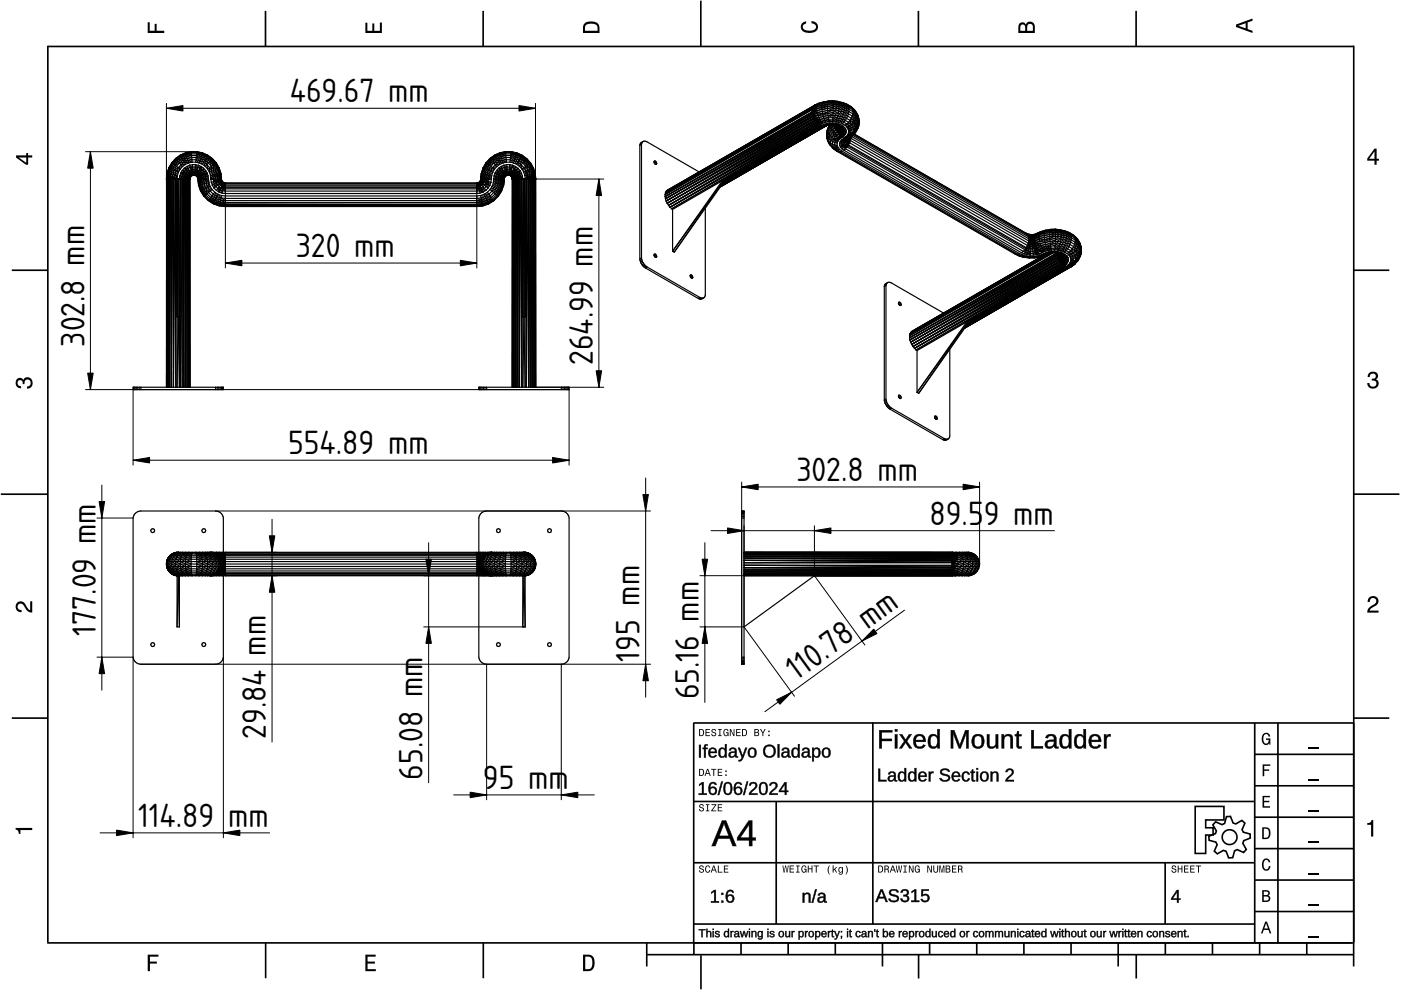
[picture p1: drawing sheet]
<svg xmlns="http://www.w3.org/2000/svg" width="297mm" height="210mm" viewBox="0 0 297 210" stroke-linecap="round" stroke-linejoin="round" font-family="sans-serif">
<defs><g id="words">
<g font-size="6.7">
<text x="61.5" y="21.7">469.67 mm</text>
<text x="62.7" y="54.5">320 mm</text>
<text x="17.9" y="73.5" transform="rotate(-90 17.9 73.5)">302.8 mm</text>
<text x="125.7" y="77.4" transform="rotate(-90 125.7 77.4)">264.99 mm</text>
<text x="61.1" y="96.3">554.89 mm</text>
<text x="168.8" y="102">302.8 mm</text>
<text x="197.1" y="111.2">89.5</text>
<text x="208.6" y="111.2">9 mm</text>
<text x="20.3" y="134.8" transform="rotate(-90 20.3 134.8)">177.09 mm</text>
<text x="56.4" y="139" transform="rotate(-90 56.4 139)">mm</text>
<text x="135.6" y="140.3" transform="rotate(-90 135.6 140.3)">195 mm</text>
<text x="172.5" y="141.8" transform="rotate(-36 172.5 141.8)">0.78 mm</text>
<text x="148.2" y="148.3" transform="rotate(-90 148.2 148.3)">65.16 mm</text>
<text x="168.8" y="144.5" transform="rotate(-36 168.8 144.5)">1</text>
<text x="56.4" y="156.7" transform="rotate(-90 56.4 156.7)">29.84</text>
<text x="89.6" y="165.3" transform="rotate(-90 89.6 165.3)">65.08 mm</text>
<text x="102.4" y="167.3">95 mm</text>
<text x="29.3" y="175.3">114.89</text>
<text x="48.4" y="175.3">mm</text>
</g>
</g></defs>
<g fill="none" stroke="#000" stroke-width=".35">
<path d="M10.1 9.9h277M10.1 9.7v190.1M56.3 2.3v7.5M102.4 2.3v7.5M148.6 .1v9.8M194.7 2.3v7.5M240.9 2.3v7.5M287 9.7v195.2M2.5 57.3h7.5M287.1 57.3h7.5M.2 104.8h10M287 104.8h9.7"/>
<path d="M2.5 152.3h7.5M147 153.3h140.1M147.1 153.3v46.7M185.1 153.2v42.8M266 159.9h21M266 153.3v46.7M270.9 153.3v46.7M287.1 152.3h7.5M147 169.9h119M164.6 169.9v26M266 179.9h21M266 173.3h21"/>
<path d="M266 166.6h21M10 199.9h277.1M56.3 199.9v7.5M102.5 199.9v7.5M137.1 199.9v5M147 195.9h119M147 182.9h119M147.1 199.9v2.5M157.1 199.9v2.5M167.1 199.9v2.5M177.1 199.9v2.5M187.1 199.9v5"/>
<path d="M197.1 199.9v2.5M207.1 199.9v2.5M217.1 199.9v2.5M227.1 199.9v2.5M237.1 199.9v5M247 182.9v13M247.1 199.9v2.5M257.1 199.9v2.5M266 193.3h21M266 186.6h21M267.1 199.9v2.5M277.1 199.9v2.5"/>
<path d="M137.1 202.4h150M148.6 202.6v7.2M194.8 202.4v5.1M240.9 202.4v5.1"/>
</g>
<g fill="#000">
<path d="M31.3 4.7h.4v1.8h1.1v-1.4h.4v1.4h1.6v.5h-3.5z" fill-rule="evenodd"/>
<path d="M77.5 4.8h.4v1.7h1v-1.5h.5v1.5h1.1v-1.7h.5v2.2h-3.5z" fill-rule="evenodd"/>
<path d="M124 4.9a2.19 2.19 0 0 0-.4 2.1h3.5v-1.2a1.42 1.42 0 0 0-1.7-1.3zM124.3 5.2a2.14 2.14 0 0 1 2.3 .3l.1 1h-2.7l.1-1z" fill-rule="evenodd"/>
<path d="M170.1 4.9l.8-.4v.5a.7 .7 0 0 0-.7 .5 .7 .7 0 0 0 .3 .8 1.69 1.69 0 0 0 2.5-.6 .9 .9 0 0 0-.9-.8v-.5a1.24 1.24 0 0 1 1.3 1.1 1.24 1.24 0 0 1-1 1.4 2.22 2.22 0 0 1-2.5-.7l-.1-.5z" fill-rule="evenodd"/>
<path d="M216.1 5l-.2 .8v1.2h3.5v-1.3a.98 .98 0 0 0-.7-1.1 .98 .98 0 0 0-1.2 .6 .84 .84 0 0 0-1.4-.2zM216.4 5.3a.54 .54 0 0 1 .7-.1 .54 .54 0 0 1 .3 .6v.7h-1.1zM217.9 5.2a.62 .62 0 0 1 .7-.1 .62 .62 0 0 1 .4 .6v.8h-1.2z" fill-rule="evenodd"/>
<path d="M262.1 5.2v.5l3.5 1.3v-.5l-1.1-.3v-1.4l1.1-.4v-.5zM262.6 5.5l1.5-.6v1.1z" fill-rule="evenodd"/>
<path d="M3.4 32.9v.5l2.1 1.5h.5v-1.5h.8v-.5h-.8v-.5h-.4v.5zM4 33.4h1.6v1.1z" fill-rule="evenodd"/>
<path d="M291.4 31.5l-1.5 2.1v.5h1.5v.8h.5v-.8h.5v-.4h-.5v-2.2zM291.4 32.1v1.6h-1.1z" fill-rule="evenodd"/>
<path d="M3.6 80.4a.86 .86 0 0 1 1.4 .1 1.06 1.06 0 0 1 1.2-.5 1.06 1.06 0 0 1 .7 1.2 1.1 1.1 0 0 1-1.2 1.2v-.5a.71 .71 0 0 0 .8-.9 .71 .71 0 0 0-1.3-.1v.6h-.4a.61 .61 0 0 0-.3-.8 .61 .61 0 0 0-.8 .2 .61 .61 0 0 0 .2 .8l.6 .2v.4a1.15 1.15 0 0 1-1.2-.6 1.15 1.15 0 0 1 .3-1.3z" fill-rule="evenodd"/>
<path d="M290.3 79.1a1.08 1.08 0 0 1 1.3-.2 1.08 1.08 0 0 1 .5 1.3l-.4 .2a1.06 1.06 0 0 1 .6 1.3 1.06 1.06 0 0 1-1.2 .7 1.1 1.1 0 0 1-1.2-1.2h.4a.71 .71 0 0 0 1 .8 .71 .71 0 0 0 .1-1.3h-.6v-.4a.61 .61 0 0 0 .8-.3 .61 .61 0 0 0-.2-.8 .61 .61 0 0 0-.8 .2l-.2 .5h-.4z" fill-rule="evenodd"/>
<path d="M3.6 127.8a1.22 1.22 0 0 1 2 .7l.4 .6 .4 .3v-1.9h.4v2.4a1.8 1.8 0 0 1-1.7-1.4 .71 .71 0 0 0-.9-.5 .71 .71 0 0 0-.5 .8 .71 .71 0 0 0 .9 .6v.4a1.18 1.18 0 0 1-1.2-.6 1.18 1.18 0 0 1 .2-1.4z" fill-rule="evenodd"/>
<path d="M290.3 126.7a1.18 1.18 0 0 1 1.9 .3 1.18 1.18 0 0 1-1 1.7l-.5 .3-.3 .5h1.9v.4h-2.4a1.8 1.8 0 0 1 1.4-1.7 .71 .71 0 0 0 .5-.9 .71 .71 0 0 0-.9-.5 .71 .71 0 0 0-.5 .8h-.4z" fill-rule="evenodd"/>
<path d="M148.2 154.6v1.5h.5a.77 .77 0 0 0 .6-.8 .77 .77 0 0 0-.6-.7zM148.4 154.8a.58 .58 0 0 1 .7 .5 .58 .58 0 0 1-.7 .6zM149.6 154.6v1.5h.9v-.2h-.7v-.5h.6v-.2h-.6v-.4h.7v-.2zM151 154.7a.53 .53 0 0 0 0 .6 .53 .53 0 0 0 .6 .2 .32 .32 0 0 1-.3 .5 .32 .32 0 0 1-.3-.4h-.2a.5 .5 0 0 0 .7 .5 .5 .5 0 0 0 .1-.8l-.4-.1a.28 .28 0 0 1-.1-.4 .28 .28 0 0 1 .4-.1 .28 .28 0 0 1 .1 .3h.2a.51 .51 0 0 0-.3-.4 .51 .51 0 0 0-.5 .1zM152.3 154.6v.2h.2v1.1h-.2v.2h.7v-.2h-.3v-1.1h.3v-.2zM153.5 154.7a.81 .81 0 0 0 .5 1.4l.3-.2 .2 .2v-.8h-.6v.1h.4l-.2 .5a.6 .6 0 0 1-.5-.6 .6 .6 0 0 1 .4-.6l.2 .3h.3l-.2-.3a.53 .53 0 0 0-.8 0zM154.7 154.6v1.5h.2v-1.3l.6 1.3h.2v-1.5h-.2v1.2l-.5-1.2zM156.1 154.6v1.5h.9v-.2h-.7v-.5h.6v-.2h-.6v-.4h.7v-.2zM157.3 154.6v1.5h.5a.77 .77 0 0 0 .6-.8 .77 .77 0 0 0-.6-.7zM157.5 154.8a.57 .57 0 0 1 .7 .5 .57 .57 0 0 1-.7 .6zM159.9 154.6v1.5h.6a.42 .42 0 0 0 .5-.3 .42 .42 0 0 0-.3-.5l.2-.2-.1-.4zM160.1 154.8h.3a.23 .23 0 0 1 .3 .2 .23 .23 0 0 1-.3 .2h-.3zM160.1 155.4h.4a.26 .26 0 0 1 .3 .2 .26 .26 0 0 1-.3 .3h-.4zM161.1 154.6l.5 .9v.6h.2v-.6l.5-.9h-.2l-.4 .7-.3-.7zM162.9 155.8v.3h.3v-.3zM162.9 154.9v.3h.3v-.3z" fill-rule="evenodd"/>
<path d="M267.8 155.7a.85 .85 0 0 1 .9-.3 .85 .85 0 0 1 .6 .8h-.3l-.1-.3a.49 .49 0 0 0-.4-.3 .49 .49 0 0 0-.5 .3 1.2 1.2 0 0 0 .4 1.8 .66 .66 0 0 0 .6-.8h-.6v-.3h.9v1.3h-.1l-.1-.3-.3 .3a.85 .85 0 0 1-1.2-.7v-1.1z" fill-rule="evenodd"/>
<path d="M3.3 175.5h3.5v.5h-2.5v.8h-.3a.77 .77 0 0 0-.7-.9z" fill-rule="evenodd"/>
<path d="M148.4 170.6a.53 .53 0 0 0 0 .6 .53 .53 0 0 0 .6 .2 .32 .32 0 0 1-.3 .5 .32 .32 0 0 1-.3-.4h-.2a.5 .5 0 0 0 .7 .6 .5 .5 0 0 0 .1-.9l-.4-.1a.28 .28 0 0 1-.1-.4 .28 .28 0 0 1 .4-.1 .28 .28 0 0 1 .1 .4h.2a.51 .51 0 0 0-.3-.5 .51 .51 0 0 0-.5 .1zM149.7 170.5v.2h.2v1.1h-.2v.2h.7v-.2h-.3v-1.1h.3v-.2zM150.8 170.5v.2h.8l-.8 1.3h1.1v-.2h-.9l.9-1.3zM152.2 170.5v1.5h.9v-.2h-.7v-.5h.6v-.1h-.6v-.5h.7v-.2z" fill-rule="evenodd"/>
<path d="M148.2 163v1.5h.5a.77 .77 0 0 0 .6-.7 .77 .77 0 0 0-.6-.8zM148.4 163.2a.58 .58 0 0 1 .7 .6 .58 .58 0 0 1-.7 .5zM149.9 163l-.5 1.5h.2l.1-.4h.6l.2 .4h.2l-.6-1.5zM150 163.2l.3 .7h-.5zM150.8 163v.2h.4v1.3h.2v-1.3h.5v-.2zM152.2 163v1.5h.9v-.2h-.7v-.5h.6v-.2h-.6v-.4h.7v-.2zM153.8 164.2v.3h.3v-.3zM153.8 163.4v.3h.3v-.3z" fill-rule="evenodd"/>
<path d="M267.7 168.7h1.5v.3h-1.2v.8h1.1v.3h-1.1v.8h1.3v.3h-1.6z" fill-rule="evenodd"/>
<path d="M267.7 162.1h1.6v.3h-1.3v.7h1.1v.3h-1.1v1.2h-.3z" fill-rule="evenodd"/>
<path d="M267.6 175.4v2.5h.8a1.37 1.37 0 0 0 .7-2.2 1.56 1.56 0 0 0-1.5-.3zM267.9 175.7a.98 .98 0 0 1 1.2 .7 .98 .98 0 0 1-.7 1.2h-.5z" fill-rule="evenodd"/>
<path d="M289.9 174.5a.77 .77 0 0 0 .9-.7h.4v3.6h-.5v-2.5h-.8z" fill-rule="evenodd"/>
<path d="M148.4 183.6a.53 .53 0 0 0 0 .6 .53 .53 0 0 0 .6 .2 .32 .32 0 0 1-.3 .5 .32 .32 0 0 1-.3-.4h-.2a.5 .5 0 0 0 .7 .6 .5 .5 0 0 0 .1-.9l-.4-.1a.28 .28 0 0 1-.1-.4 .28 .28 0 0 1 .4-.1 .28 .28 0 0 1 .1 .4h.2a.51 .51 0 0 0-.3-.5 .51 .51 0 0 0-.5 .1zM149.6 183.7l-.1 .2a.67 .67 0 0 0 .1 .9 .67 .67 0 0 0 .8 .1l.2-.4h-.2l-.2 .3a.6 .6 0 0 1-.5-.5 .6 .6 0 0 1 .5-.6l.2 .3h.2l-.2-.4a.5 .5 0 0 0-.8 .1zM151.2 183.5l-.5 1.5h.2l.1-.4h.6l.2 .4h.2l-.6-1.5zM151.3 183.7l.3 .7h-.5zM152.2 183.5v1.5h1v-.2h-.8v-1.3zM153.5 183.5v1.5h.9v-.2h-.7v-.5h.6v-.2h-.6v-.4h.7v-.2z" fill-rule="evenodd"/>
<path d="M165.9 183.5l.2 1.5h.2l.3-1.3 .2 1.3h.2l.2-1.5h-.1l-.2 1.3-.2-1.3h-.2l-.2 1.3-.2-1.3zM167.4 183.5v1.5h1v-.2h-.8v-.5h.7v-.2h-.7v-.4h.7v-.2zM168.8 183.5v.2h.3v1.1h-.3v.2h.7v-.2h-.2v-1.1h.2v-.2zM170 183.7a.82 .82 0 0 0 .6 1.3l.3-.2 .1 .2v-.8h-.5v.2h.3l-.2 .4a.6 .6 0 0 1-.5-.5 .6 .6 0 0 1 .5-.6l.2 .3h.2l-.2-.4a.53 .53 0 0 0-.8 .1zM171.3 183.5v1.5h.2v-.7h.6v.7h.2v-1.5h-.2v.6h-.6v-.6zM172.5 183.5v.2h.5v1.3h.2v-1.3h.4v-.2zM175.8 183.5a1.35 1.35 0 0 0 .2 1.9 1.84 1.84 0 0 1 0-1.9zM176.5 183.5v1.5h.2v-.4l.2-.2 .4 .6h.2l-.4-.7 .4-.5h-.2l-.6 .6v-.9zM177.9 184a.59 .59 0 0 0-.2 .7 .59 .59 0 0 0 .7 .3l.1-.2a.31 .31 0 0 1-.1 .5 .31 .31 0 0 1-.4-.2h-.2a.47 .47 0 0 0 .5 .4 .47 .47 0 0 0 .4-.5v-1.2h-.2v.2l-.3-.2zM178 184.1l.1-.1a.42 .42 0 0 1 .4 .4 .42 .42 0 0 1-.4 .5l-.1-.3zM179.3 183.5a1.85 1.85 0 0 1 0 1.9 1.22 1.22 0 0 0 0-1.9z" fill-rule="evenodd"/>
<path d="M186.2 183.5v1.5h.5a.77 .77 0 0 0 .6-.7 .77 .77 0 0 0-.6-.8zM186.4 183.7a.58 .58 0 0 1 .6 .6 .58 .58 0 0 1-.6 .5zM187.5 183.5v1.5h.2v-.6a.45 .45 0 0 1 .5 .1 .45 .45 0 0 1 .1 .5h.2l-.2-.7a.42 .42 0 0 0 .1-.5 .42 .42 0 0 0-.4-.3zM187.7 183.7h.3a.26 .26 0 0 1 .3 .2 .26 .26 0 0 1-.4 .3h-.2zM189.2 183.5l-.6 1.5h.2l.2-.4h.6l.1 .4h.2l-.5-1.5zM189.3 183.7l.2 .7h-.4zM189.9 183.5l.3 1.5h.2l.2-1.3 .2 1.3h.2l.3-1.5h-.2l-.2 1.3-.2-1.3h-.2l-.2 1.3-.2-1.3zM191.5 183.5v.2h.3v1.1h-.3v.2h.8v-.2h-.3v-1.1h.3v-.2zM192.7 183.5v1.5h.2v-1.2l.6 1.2h.2v-1.5h-.2v1.2l-.6-1.2zM194.1 183.7a.81 .81 0 0 0 .5 1.3l.3-.2 .1 .2v-.8h-.5v.2h.3l-.2 .4a.6 .6 0 0 1-.5-.5 .6 .6 0 0 1 .5-.6l.2 .3h.2l-.2-.4a.53 .53 0 0 0-.7 .1zM196.6 183.5v1.5h.2v-1.2l.6 1.2h.2v-1.5h-.2v1.2l-.6-1.2zM197.9 183.5v.9a.52 .52 0 0 0 .5 .6 .52 .52 0 0 0 .5-.6v-.9h-.2v.9a.33 .33 0 0 1-.3 .5 .33 .33 0 0 1-.3-.5v-.9zM199.2 183.5v1.5h.1v-1.4l.3 1.4h.2l.3-1.4v1.4h.1v-1.5h-.2l-.3 1.3-.3-1.3zM200.5 183.5v1.5h.6a.42 .42 0 0 0 .4-.3 .42 .42 0 0 0-.2-.5l.2-.2-.1-.4zM200.7 183.7h.3a.23 .23 0 0 1 .3 .2 .23 .23 0 0 1-.3 .2h-.3zM200.7 184.3h.3a.26 .26 0 0 1 .3 .3 .26 .26 0 0 1-.3 .2h-.3zM201.8 183.5v1.5h1v-.2h-.8v-.5h.7v-.2h-.7v-.4h.8v-.2zM203.1 183.5v1.5h.2v-.6a.45 .45 0 0 1 .5 .1 .45 .45 0 0 1 .1 .5h.2l-.2-.7a.42 .42 0 0 0 .1-.5 .42 .42 0 0 0-.4-.3zM203.3 183.7h.3a.26 .26 0 0 1 .3 .2 .26 .26 0 0 1-.4 .3h-.2z" fill-rule="evenodd"/>
<path d="M248.5 183.6a.53 .53 0 0 0 0 .6 .53 .53 0 0 0 .6 .2 .32 .32 0 0 1-.2 .5 .32 .32 0 0 1-.3-.4h-.2a.5 .5 0 0 0 .6 .6 .5 .5 0 0 0 .2-.9l-.4-.1a.28 .28 0 0 1-.1-.4 .28 .28 0 0 1 .3-.1 .28 .28 0 0 1 .2 .4h.2a.51 .51 0 0 0-.3-.5 .51 .51 0 0 0-.6 .1zM249.7 183.5v1.5h.2v-.7h.6v.7h.2v-1.5h-.2v.6h-.6v-.6zM251 183.5v1.5h1v-.2h-.8v-.5h.7v-.2h-.7v-.4h.8v-.2zM252.3 183.5v1.5h1v-.2h-.8v-.5h.7v-.2h-.7v-.4h.8v-.2zM253.5 183.5v.2h.5v1.3h.2v-1.3h.5v-.2z" fill-rule="evenodd"/>
<path d="M268.3 195.4l-1 2.5h.4l.2-.7h1l.3 .7h.3l-.9-2.5zM268.4 195.8l.4 1.1h-.7z" fill-rule="evenodd"/>
<path d="M267.6 188.7v2.5h1a.7 .7 0 0 0 .7-.5 .7 .7 0 0 0-.4-.8 .61 .61 0 0 0 .3-.8 .61 .61 0 0 0-.7-.4zM267.9 189h.6a.38 .38 0 0 1 .4 .4 .38 .38 0 0 1-.5 .4h-.5zM267.9 190.1h.6a.44 .44 0 0 1 .5 .4 .44 .44 0 0 1-.5 .4h-.6z" fill-rule="evenodd"/>
<path d="M267.8 182.3a.85 .85 0 0 1 .9-.3 .85 .85 0 0 1 .6 .8h-.3l-.1-.2a.47 .47 0 0 0-.4-.3 .47 .47 0 0 0-.4 .3 1.21 1.21 0 0 0 .4 1.7 .64 .64 0 0 0 .5-.7h.4a.89 .89 0 0 1-.8 1 .89 .89 0 0 1-1-.7v-1.1z" fill-rule="evenodd"/>
<path d="M31.3 202.4h2.3v.4h-1.8v1.1h1.5v.4h-1.5v1.6h-.5z" fill-rule="evenodd"/>
<path d="M77.5 202.4h2.1v.4h-1.7v1.1h1.6v.4h-1.6v1.2h1.8v.4h-2.2z" fill-rule="evenodd"/>
<path d="M123.6 202.4v3.5h1.2a1.42 1.42 0 0 0 1.3-1.7 1.38 1.38 0 0 0-1.3-1.8zM124.1 202.8l1 .1a1.89 1.89 0 0 1 0 2.5l-1 .1z" fill-rule="evenodd"/>
</g>
<path d="M277.3 158.6h2.2M277.3 178.6h2.2M277.3 172h2.2M277.3 165.3h2.2M277.3 198.6h2.2M277.3 192h2.2M277.3 185.3h2.2" fill="none" stroke="#000" stroke-width=".25"/>
<g fill="#000">
<path d="M186.4 154.8h2.8v.4h-2.3v1.5h2.2v.4h-2.2v1.6h-.5zM189.7 155.7h.5v3h-.5zM189.7 154.6h.5v.5h-.5zM190.7 155.7h.6l.7 1.2 .7-1.2h.6l-1 1.4 1 1.6h-.5l-.8-1.3-.8 1.3h-.5l1-1.6zM194 156a1.34 1.34 0 0 1 1.6-.2 1.34 1.34 0 0 1 .7 1.5h-2.1a.86 .86 0 0 0 .5 1 .86 .86 0 0 0 1-.4l.5 .1a1.4 1.4 0 0 1-1.8 .6 1.4 1.4 0 0 1-.7-1.8zM194.4 156.3l-.2 .6h1.6a.79 .79 0 0 0-.5-.8 .79 .79 0 0 0-.9 .2zM197.1 155.9a1.05 1.05 0 0 1 1.6 .3v-1.6h.5v4.1h-.4v-.5a1.13 1.13 0 0 1-1.5 .4 1.13 1.13 0 0 1-.6-1.4l.1-.6zM197.6 156.1a1.73 1.73 0 0 0 .1 2.2h.2a.9 .9 0 0 0 .8-1.2 .82 .82 0 0 0-.2-.9 .82 .82 0 0 0-.9-.1zM201.6 154.8h.7l1.2 3.3 1.2-3.3h.6v3.9h-.4v-3.4l-1.2 3.4h-.4l-1.2-3.4v3.4h-.5zM206.5 155.9a1.39 1.39 0 0 1 1.7 0 1.39 1.39 0 0 1 .4 1.6 1.32 1.32 0 0 1-1.4 1.2 1.32 1.32 0 0 1-1.2-1.5l.1-.6zM206.9 156.1a1.58 1.58 0 0 0 .2 2.2h.2a.88 .88 0 0 0 .9-1.1 .85 .85 0 0 0-.3-1 .85 .85 0 0 0-1-.1zM209.3 155.7h.5v1.9a.71 .71 0 0 0 .7 .8 .71 .71 0 0 0 .6-1v-1.7h.5v3h-.4l-.1-.5a.99 .99 0 0 1-1.1 .5 .99 .99 0 0 1-.7-1zM212.4 155.7h.4l.1 .5a.99 .99 0 0 1 1.1-.5 .99 .99 0 0 1 .7 1v2h-.5v-1.9a.71 .71 0 0 0-.7-.8 .71 .71 0 0 0-.6 .9v1.8h-.5zM215.7 155.1h.3v.6h.6v.4h-.6v2l.2 .2h.4v.3l-.3 .1a.6 .6 0 0 1-.8-.7v-1.9h-.3v-.4h.3zM218.7 154.8h.5v3.4h1.9v.5h-2.4zM222 155.9a1.17 1.17 0 0 1 1.2-.3 1.17 1.17 0 0 1 .8 1v1.5l.1 .2h.3v.3a.59 .59 0 0 1-.6 .1 .59 .59 0 0 1-.3-.6 1 1 0 0 1-1.2 .6 1 1 0 0 1-.7-1.1l.4-.6 1.5-.1a.67 .67 0 0 0-.5-.9 .67 .67 0 0 0-.8 .5h-.5zM222.3 157.4a.61 .61 0 0 0 0 .9 .61 .61 0 0 0 1-.3l.2-.8zM225 155.9a1.05 1.05 0 0 1 1.6 .3v-1.6h.5v4.1h-.4l-.1-.5a1.13 1.13 0 0 1-1.4 .4 1.13 1.13 0 0 1-.6-1.4l.1-.6zM225.4 156.1a1.73 1.73 0 0 0 .2 2.2h.2a.9 .9 0 0 0 .8-1.2 .82 .82 0 0 0-.2-.9 .82 .82 0 0 0-1-.1zM228.1 155.9a1.05 1.05 0 0 1 1.6 .3v-1.6h.5v4.1h-.4v-.5a1.13 1.13 0 0 1-1.5 .4 1.13 1.13 0 0 1-.6-1.4l.1-.6zM228.6 156.1a1.73 1.73 0 0 0 .1 2.2h.2a.9 .9 0 0 0 .8-1.2 .82 .82 0 0 0-.2-.9 .82 .82 0 0 0-.9-.1zM231.2 156a1.34 1.34 0 0 1 1.6-.2 1.34 1.34 0 0 1 .7 1.5h-2.1a.86 .86 0 0 0 .5 1 .86 .86 0 0 0 1-.4l.5 .1a1.4 1.4 0 0 1-1.8 .6 1.4 1.4 0 0 1-.7-1.8zM231.6 156.3l-.2 .6h1.6a.79 .79 0 0 0-.5-.8 .79 .79 0 0 0-.9 .2zM234.1 155.7h.4l.1 .6a.71 .71 0 0 1 .9-.6v.4a.74 .74 0 0 0-.8 .2 .74 .74 0 0 0-.1 .8v1.6h-.5z"/>
<path d="M186.4 154.8h2.8v.5l-2.3-.1v1.5l2.2-.1v.5h-2.2l.1 1.6h-.6zM186.4 154.8v3.9h.5v-1.6h2.2v-.4h-2.2v-1.5h2.3v-.4zM189.7 155.7h.6v3h-.6zM189.7 155.7v3h.5v-3zM189.7 154.6h.6v.5h-.6zM189.7 154.6v.5h.5v-.5zM190.6 155.7h.7l.7 1.2 .7-1.2h.7l-1.1 1.4 1.1 1.6h-.6l-.8-1.3-.8 1.3h-.6l1.1-1.6zM190.7 155.7l1.1 1.4-1.1 1.6h.5l.8-1.3 .8 1.3h.5l-1.1-1.6 1.1-1.4h-.6l-.7 1.2-.7-1.2zM193.9 156a1.36 1.36 0 0 1 1.7-.3 1.36 1.36 0 0 1 .7 1.6h-2.1a.84 .84 0 0 0 .5 .9 .84 .84 0 0 0 1.1-.4l.4 .2a1.44 1.44 0 0 1-1.8 .6 1.44 1.44 0 0 1-.8-1.8zM194 156.1a1.53 1.53 0 0 0-.2 1.7 1.53 1.53 0 0 0 1.6 .8l.8-.5-.5-.2a.78 .78 0 0 1-1.2 .4l-.3-.4-.1-.7 2.1 .1a1.3 1.3 0 0 0-.6-1.5 1.3 1.3 0 0 0-1.6 .3zM194.4 156.3l-.2 .6h1.5a.75 .75 0 0 0-.4-.8 .75 .75 0 0 0-.9 .2zM194.4 156.2a.81 .81 0 0 1 .9-.2 .81 .81 0 0 1 .5 1h-1.7zM197.1 155.9a1.02 1.02 0 0 1 1.6 .3v-1.6h.6v4.1h-.6v-.5a1.03 1.03 0 0 1-1.7 .2l-.3-.8a2.16 2.16 0 0 1 .4-1.7zM197.2 155.9a1.91 1.91 0 0 0 .3 2.7 1.17 1.17 0 0 0 1.3-.5v.6h.4v-4.1h-.5v1.6a.98 .98 0 0 0-1.5-.3zM197.6 156.2a1.71 1.71 0 0 0 .1 2.1h.5a1.41 1.41 0 0 0 0-2.2zM197.5 156.1a.86 .86 0 0 1 1 .1 .86 .86 0 0 1 .3 .9 .86 .86 0 0 1-.3 1.1 .86 .86 0 0 1-1.1-.1l-.2-1.3zM201.6 154.8h.7l1.2 3.3 1.1-3.3h.8v3.9h-.6l.1-3.4-.1 .5-1.1 2.9h-.4l-1.3-3.4 .1 3.4h-.5zM201.6 154.8v3.9h.5v-3.4l1.2 3.4h.4l1.2-3.4v3.4h.4v-3.9h-.6l-1.2 3.3-1.2-3.3zM206.5 155.9a1.44 1.44 0 0 1 1.7 0 1.44 1.44 0 0 1 .5 1.6 1.36 1.36 0 0 1-1.5 1.2 1.36 1.36 0 0 1-1.2-1.5v-.6zM206.5 155.9a1.56 1.56 0 0 0-.4 1.7 1.56 1.56 0 0 0 1.2 1.1 1.33 1.33 0 0 0 1.3-1.9 1.25 1.25 0 0 0-.7-1.1 1.25 1.25 0 0 0-1.4 .2zM206.9 156.2a1.54 1.54 0 0 0 .2 2.1h.2a.84 .84 0 0 0 .8-1.1 .81 .81 0 0 0-.2-1 .81 .81 0 0 0-1 0zM206.9 156.1a.9 .9 0 0 1 1 .1 .9 .9 0 0 1 .3 1 .9 .9 0 0 1-.8 1.2 .9 .9 0 0 1-.9-1.2l.1-.7zM209.2 155.7h.6v1.9a.66 .66 0 0 0 .7 .7 .66 .66 0 0 0 .6-.9v-1.7h.6v3h-.6v-.5a1 1 0 0 1-1.1 .5 1 1 0 0 1-.8-1zM209.3 155.7v2a.97 .97 0 0 0 .8 .9 .97 .97 0 0 0 1-.5l.1 .6h.4v-3h-.5l.1 1.7a.75 .75 0 0 1-.7 1 .75 .75 0 0 1-.8-.8l.1-1.9zM212.3 155.7h.6v.5a1 1 0 0 1 1.1-.6 1 1 0 0 1 .8 1.1v2h-.6v-1.9a.66 .66 0 0 0-.7-.7 .66 .66 0 0 0-.6 .8v1.8h-.6zM212.4 155.7v3h.5l-.1-1.8a.75 .75 0 0 1 .7-.9 .75 .75 0 0 1 .8 .8l-.1 1.9h.5v-2a.97 .97 0 0 0-.7-1 .97 .97 0 0 0-1.1 .6l-.1-.6zM215.7 155h.4l-.1 .7h.6v.4h-.6l.1 2 .1 .1h.5v.4a.79 .79 0 0 1-1.2-.6v-1.9h-.4v-.4h.4zM215.7 155.1l-.1 .7-.4-.1v.4l.4-.1v2a.65 .65 0 0 0 .3 .6 .65 .65 0 0 0 .7 0v-.3h-.4l-.2-.4v-1.9l.6 .1v-.4l-.6 .1v-.7zM218.6 154.8h.6v3.4h2v.5h-2.6zM218.7 154.8v3.9h2.4v-.5l-2 .1 .1-3.5zM221.9 155.9a1.26 1.26 0 0 1 2.1 .7v1.5l.1 .2h.3v.3a.6 .6 0 0 1-.6 .1 .6 .6 0 0 1-.3-.6 1.03 1.03 0 0 1-1.3 .7 1.03 1.03 0 0 1-.7-1.3 1.03 1.03 0 0 1 1.3-.7l.6 .1a.64 .64 0 0 0-.4-.8 .64 .64 0 0 0-.8 .4h-.6zM222.1 155.9l-.4 .6h.5a.62 .62 0 0 1 .4-.6 .62 .62 0 0 1 .6 .2l.2 .2 .1 .6h-.7a.94 .94 0 0 0-1.2 .5 .94 .94 0 0 0 .5 1.2 .94 .94 0 0 0 1.2-.3l.2-.3a.55 .55 0 0 0 .3 .6 .55 .55 0 0 0 .6 0v-.3l-.3 .1-.2-.3v-1.5a1.12 1.12 0 0 0-.7-.9 1.12 1.12 0 0 0-1.1 .2zM222.3 157.4a.57 .57 0 0 0 .1 .9 .57 .57 0 0 0 .8-.3l.3-.8zM222.2 157.3l1.3-.1a.85 .85 0 0 1-.4 1 .85 .85 0 0 1-1.1-.2zM225 155.9a1.02 1.02 0 0 1 1.6 .3v-1.6h.6v4.1h-.6v-.5a1.03 1.03 0 0 1-1.7 .2l-.3-.8a2.16 2.16 0 0 1 .4-1.7zM225.1 155.9a1.91 1.91 0 0 0 .3 2.7 1.17 1.17 0 0 0 1.3-.5v.6h.4v-4.1h-.5v1.6a.98 .98 0 0 0-1.5-.3zM225.5 156.2a1.71 1.71 0 0 0 .1 2.1h.5a1.41 1.41 0 0 0 0-2.2zM225.4 156.1a.86 .86 0 0 1 1 .1 .86 .86 0 0 1 .3 .9 .86 .86 0 0 1-.3 1.1 .86 .86 0 0 1-1.1-.1l-.2-1.3zM228.1 155.9a1.02 1.02 0 0 1 1.6 .3v-1.6h.6v4.1h-.6v-.5a1.03 1.03 0 0 1-1.7 .2l-.3-.8a2.16 2.16 0 0 1 .4-1.7zM228.2 155.9a1.91 1.91 0 0 0 .3 2.7 1.17 1.17 0 0 0 1.3-.5v.6h.4v-4.1h-.5v1.6a.98 .98 0 0 0-1.5-.3zM228.6 156.2a1.71 1.71 0 0 0 .1 2.1h.5a1.41 1.41 0 0 0 0-2.2zM228.5 156.1a.86 .86 0 0 1 1 .1 .86 .86 0 0 1 .3 .9 .86 .86 0 0 1-.3 1.1 .86 .86 0 0 1-1.1-.1l-.2-1.3zM231.1 156a1.36 1.36 0 0 1 1.7-.3 1.36 1.36 0 0 1 .7 1.6h-2.1a.84 .84 0 0 0 .5 .9 .84 .84 0 0 0 1.1-.4l.4 .2a1.44 1.44 0 0 1-1.8 .6 1.44 1.44 0 0 1-.8-1.8zM231.2 156.1a1.53 1.53 0 0 0-.2 1.7 1.53 1.53 0 0 0 1.6 .8l.8-.5-.5-.2a.78 .78 0 0 1-1.2 .4l-.3-.4-.1-.7 2.1 .1a1.3 1.3 0 0 0-.6-1.5 1.3 1.3 0 0 0-1.6 .3zM231.6 156.3l-.2 .6h1.5a.75 .75 0 0 0-.4-.8 .75 .75 0 0 0-.9 .2zM231.6 156.2a.81 .81 0 0 1 .9-.2 .81 .81 0 0 1 .5 1h-1.7zM234 155.7h.6v.6a.65 .65 0 0 1 .9-.6v.5a.69 .69 0 0 0-.7 .2 .69 .69 0 0 0-.2 .7v1.6h-.6zM234.1 155.7v3h.5l-.1-1.6a.74 .74 0 0 1 .2-.8 .74 .74 0 0 1 .8-.2v-.4a.96 .96 0 0 0-1 .7v-.7z"/>
<path d="M148.2 166.3l.7-.5h.3v2.4h.7v.4h-1.8v-.4h.7l.1-2-.7 .5zM148.2 166.3l.1 .3 .6-.5v2.2l-.7-.1v.3h1.6v-.3l-.7 .1 .1-2.4h-.3zM150.6 165.9a.77 .77 0 0 1 .8-.1 .77 .77 0 0 1 .5 .6l-.3 .1a.53 .53 0 0 0-.7-.3 .53 .53 0 0 0-.3 .6v.3a.78 .78 0 0 1 .7-.4 .78 .78 0 0 1 .6 .5 .95 .95 0 0 1-.6 1.4 .95 .95 0 0 1-1.1-1v-1zM150.7 166a1.73 1.73 0 0 0 .2 2.5 .84 .84 0 0 0 1.1-1 .84 .84 0 0 0-1.5-.4 .72 .72 0 0 1 .2-.8 .72 .72 0 0 1 .8-.1l.1 .2h.3a.76 .76 0 0 0-1.2-.4zM150.6 167.6a.53 .53 0 0 0 1 0 .53 .53 0 0 0-1 0zM150.4 167.7a.65 .65 0 0 1 1.3 0 .65 .65 0 0 1-1.3 0zM152.9 165.7h.4l-.8 2.9h-.4zM152.9 165.7l-.7 2.9h.3l.7-2.8zM153.8 165.9a1.04 1.04 0 0 1 1.2 .1 1.04 1.04 0 0 1 .3 1.2 1.01 1.01 0 0 1-.4 1.2 1.01 1.01 0 0 1-1.3-.2 2.22 2.22 0 0 1 .2-2.3zM153.8 166a1.81 1.81 0 0 0 .2 2.5 1 1 0 0 0 1.2-1.3 .97 .97 0 0 0-.3-1.1 .97 .97 0 0 0-1.1-.1zM154 166.2a1.79 1.79 0 0 0 .1 2h.4a1.62 1.62 0 0 0 0-2zM154 166.2l.5-.1a1.65 1.65 0 0 1 0 2.2h-.4a1.69 1.69 0 0 1-.1-2.1zM156 165.9a.77 .77 0 0 1 .8-.1 .77 .77 0 0 1 .5 .6l-.3 .1a.53 .53 0 0 0-.7-.3 .53 .53 0 0 0-.3 .6l-.1 .3a.78 .78 0 0 1 .7-.4 .78 .78 0 0 1 .7 .5 .95 .95 0 0 1-.6 1.4 .95 .95 0 0 1-1.1-1v-1zM156.1 166a1.73 1.73 0 0 0 .2 2.5 .84 .84 0 0 0 1-1 .84 .84 0 0 0-1.4-.4 .72 .72 0 0 1 .1-.8 .72 .72 0 0 1 .9-.1l.1 .2h.3a.76 .76 0 0 0-1.2-.4zM155.9 167.6a.55 .55 0 0 0 1.1 0 .55 .55 0 0 0-1.1 0zM155.8 167.7a.65 .65 0 0 1 1.3 0 .65 .65 0 0 1-1.3 0zM158.3 165.7h.4l-.8 2.9h-.4zM158.3 165.7l-.7 2.9h.2l.8-2.8zM159.1 166a.9 .9 0 0 1 1.4 .1 .9 .9 0 0 1-.5 1.4l-.8 .7h1.4v.4h-1.8l.1-.6 .6-.6a.75 .75 0 0 0 .4-1.2h-.5l-.2 .4h-.4zM159.1 166l-.3 .5h.4a.56 .56 0 0 1 .9-.3 .56 .56 0 0 1-.2 .9l-.8 .8-.3 .6h1.8v-.3l-1.5 .1 .6-.7a.97 .97 0 0 0 .4-1.7h-.6zM161.3 165.9a1.04 1.04 0 0 1 1.2 .1 1.04 1.04 0 0 1 .3 1.2 1.01 1.01 0 0 1-.4 1.2 1.01 1.01 0 0 1-1.3-.2 2.22 2.22 0 0 1 .2-2.3zM161.3 166a1.81 1.81 0 0 0 .3 2.5 1 1 0 0 0 1.1-1.3 .97 .97 0 0 0-.3-1.1 .97 .97 0 0 0-1.1-.1zM161.5 166.2a1.79 1.79 0 0 0 .2 2h.3a1.62 1.62 0 0 0 0-2zM161.5 166.2l.5-.1a1.65 1.65 0 0 1 0 2.2h-.4a1.69 1.69 0 0 1-.1-2.1zM163.4 166a.9 .9 0 0 1 1.4 .1 .9 .9 0 0 1-.5 1.4l-.8 .7h1.4v.4h-1.8l.1-.6 .6-.6a.75 .75 0 0 0 .4-1.2h-.5l-.2 .4h-.4zM163.4 166l-.3 .5h.4a.56 .56 0 0 1 .9-.3 .56 .56 0 0 1-.2 .9l-.8 .8-.3 .6h1.8v-.3l-1.5 .1 .6-.7a.97 .97 0 0 0 .4-1.7h-.6zM166.4 165.8h.4l-.1 1.8h.5v.4l-.5-.1 .1 .7h-.4v-.7l-1.3 .1v-.4zM166.4 165.9l-1.2 1.8v.2h1.3l-.1 .6h.3v-.6h.4v-.3l-.4 .1v-1.8zM166.4 166.2l-.9 1.5 .9-.1zM166.4 166.2l.1 1.5h-1.1z"/>
<path d="M148.2 166.3l.7-.4h.3v2.3h.6v.3h-1.6v-.3h.6v-2l-.6 .4zM150.6 166l.3-.1a.79 .79 0 0 1 1 .5h-.3a.56 .56 0 0 0-.7-.2 .56 .56 0 0 0-.3 .6v.3a.87 .87 0 0 1 1.2 .1 .87 .87 0 0 1-.1 1.2 .87 .87 0 0 1-1.2-.2 2.08 2.08 0 0 1 .1-2.2zM150.5 167.7a.6 .6 0 0 0 1.2 0 .6 .6 0 0 0-1.2 0zM152.9 165.7h.3l-.7 2.9h-.3zM153.8 166a1 1 0 0 1 1.2 .1 1 1 0 0 1 .2 1.1 .97 .97 0 0 1-.3 1.2 .97 .97 0 0 1-1.3-.2 2.18 2.18 0 0 1 .2-2.2zM154 166.2a1.8 1.8 0 0 0 .1 2h.4a1.64 1.64 0 0 0 0-2.1zM156 166l.3-.1a.79 .79 0 0 1 1 .5h-.3a.56 .56 0 0 0-.7-.2 .56 .56 0 0 0-.4 .6v.3a.87 .87 0 0 1 1.3 .1 .87 .87 0 0 1-.1 1.2 .87 .87 0 0 1-1.3-.2 2.08 2.08 0 0 1 .2-2.2zM155.9 167.7a.58 .58 0 0 0 1.1 0 .58 .58 0 0 0-1.1 0zM158.3 165.7h.3l-.8 2.9h-.3zM159.1 166a.86 .86 0 0 1 1.3 .2 .86 .86 0 0 1-.4 1.2l-.8 .8h1.4v.3h-1.8a2.58 2.58 0 0 1 1.2-1.5 .52 .52 0 0 0-.1-.9 .52 .52 0 0 0-.7 .4h-.4zM161.3 166a1 1 0 0 1 1.2 .1 1 1 0 0 1 .3 1.1 .97 .97 0 0 1-.4 1.2 .97 .97 0 0 1-1.3-.2 2.18 2.18 0 0 1 .2-2.2zM161.5 166.2a1.8 1.8 0 0 0 .2 2h.3a1.64 1.64 0 0 0 0-2.1zM163.4 166a.86 .86 0 0 1 1.4 .2 .86 .86 0 0 1-.5 1.2l-.8 .8h1.4v.3h-1.8a2.58 2.58 0 0 1 1.2-1.5 .52 .52 0 0 0-.1-.9 .52 .52 0 0 0-.7 .4h-.4zM166.4 165.9h.3v1.7h.4v.3h-.4v.6h-.3v-.6h-1.2v-.2zM166.4 166.2l-.9 1.4h.9z"/>
<path d="M148.2 157.9h.4v2.7h-.4zM148.2 157.9v2.7h.4v-2.7zM149.4 157.9l.7-.1v.3l-.4 .1-.1 .3h.5v.4l-.5-.1 .1 1.8h-.5l.1-1.8-.3 .1v-.4l.3 .1zM149.4 158l-.1 .6h-.3v.2h.3v1.8h.3v-1.8h.4v-.2h-.4a.33 .33 0 0 1 0-.4 .33 .33 0 0 1 .4-.1v-.3zM150.4 158.8a.95 .95 0 0 1 1.2-.2 .95 .95 0 0 1 .4 1.1h-1.4a.57 .57 0 0 0 .4 .6 .57 .57 0 0 0 .7-.3l.3 .1a.89 .89 0 0 1-.7 .6 .89 .89 0 0 1-.9-.3l-.3-.8zM150.4 158.8a1.03 1.03 0 0 0-.1 1.3 1.03 1.03 0 0 0 1.3 .4l.3-.3-.2-.1a.62 .62 0 0 1-.8 .3 .62 .62 0 0 1-.4-.8l1.4 .1a.89 .89 0 0 0-.4-1 .89 .89 0 0 0-1.1 .1zM150.7 159l-.2 .4h1.1l-.3-.6zM150.7 158.9a.57 .57 0 0 1 .7-.1 .57 .57 0 0 1 .2 .6h-1.1zM152.5 158.8a.71 .71 0 0 1 1.2 .1v-1.1h.4v2.8h-.4v-.3a.72 .72 0 0 1-.7 .4 .72 .72 0 0 1-.6-.5l-.1-.6zM152.5 158.8l-.1 .8a.77 .77 0 0 0 .4 .9 .77 .77 0 0 0 1-.3l-.1 .4h.4v-2.8h-.4v1.1a.73 .73 0 0 0-1.2-.1zM152.8 159a.95 .95 0 0 0 .4 1.3 .82 .82 0 0 0 .5-.7 .82 .82 0 0 0-.5-.8zM152.9 158.8a.61 .61 0 0 1 .7 .1 .61 .61 0 0 1 .2 .7 .61 .61 0 0 1-.6 .8 .61 .61 0 0 1-.6-.8zM154.8 158.6a.85 .85 0 0 1 .9-.1 .85 .85 0 0 1 .5 .7v1l.3 .2a.37 .37 0 0 1-.4 .3 .37 .37 0 0 1-.3-.5 .73 .73 0 0 1-.9 .5 .73 .73 0 0 1-.5-.9 .73 .73 0 0 1 1-.5l.4 .1a.44 .44 0 0 0-.3-.6 .44 .44 0 0 0-.6 .3h-.4zM154.8 158.7l-.2 .4h.3a.5 .5 0 0 1 .6-.4 .5 .5 0 0 1 .3 .7h-.4a.66 .66 0 0 0-.9 .5 .66 .66 0 0 0 .5 .8 .66 .66 0 0 0 .8-.5l.3 .4h.4v-.2h-.3l-.1-.2v-1a.77 .77 0 0 0-.5-.6 .77 .77 0 0 0-.8 .1zM155 159.7a.38 .38 0 0 0 0 .6 .38 .38 0 0 0 .6-.1l.2-.6zM155 159.7l.8-.2a.57 .57 0 0 1-.3 .8 .57 .57 0 0 1-.7-.3zM156.4 158.5h.5l.6 1.7 .5-1.7h.5l-.8 2.1a.82 .82 0 0 1-1.2 .8v-.3l.4-.1 .4-.4zM156.5 158.6l.8 2-.3 .5h-.4v.2a.79 .79 0 0 0 1-.7l.8-2h-.4l-.6 1.8-.6-1.8zM158.9 158.7a1.02 1.02 0 0 1 1.2 0 1.02 1.02 0 0 1 .3 1.2 1 1 0 0 1-1.3 .7 1 1 0 0 1-.5-1.4zM158.8 158.8a1.04 1.04 0 0 0-.2 1.2 1.04 1.04 0 0 0 1.1 .6 1.02 1.02 0 0 0 .6-1.3 1.02 1.02 0 0 0-1.2-.7zM159.2 158.9a.9 .9 0 0 0 .3 1.4 .82 .82 0 0 0 .5-.7 .82 .82 0 0 0-.5-.8zM159.1 158.8a.64 .64 0 0 1 .8 .1 .64 .64 0 0 1 .2 .7 .64 .64 0 0 1-.6 .8 .64 .64 0 0 1-.6-.8zM161.7 159.3a1.42 1.42 0 0 1 2.8 0 1.42 1.42 0 0 1-2.8 0zM161.7 159.3a1.35 1.35 0 0 0 2.7 0 1.35 1.35 0 0 0-2.7 0zM162.5 158.5a1.02 1.02 0 0 0-.1 1.4 1.02 1.02 0 0 0 1.4 .1 1.03 1.03 0 0 0 .1-1.3 1.03 1.03 0 0 0-1.3-.3zM162.4 158.4a1.06 1.06 0 0 1 1.4 .1 1.06 1.06 0 0 1 0 1.5 1.06 1.06 0 0 1-1.4 .1l-.3-.8zM164.8 157.8h.5v2.8h-.5zM164.9 157.8v2.8h.3v-2.8zM166 158.6a.85 .85 0 0 1 .9-.1 .85 .85 0 0 1 .5 .7v1l.3 .2a.37 .37 0 0 1-.5 .3 .37 .37 0 0 1-.2-.5 .73 .73 0 0 1-.9 .5 .73 .73 0 0 1-.5-.9 .73 .73 0 0 1 .9-.5l.5 .1a.44 .44 0 0 0-.4-.6 .44 .44 0 0 0-.5 .3h-.4zM166 158.7l-.3 .4h.4a.5 .5 0 0 1 .6-.4 .5 .5 0 0 1 .3 .7h-.5a.66 .66 0 0 0-.8 .5 .66 .66 0 0 0 .5 .8 .66 .66 0 0 0 .8-.5l.2 .4h.4v-.2h-.2l-.1-.2v-1a.77 .77 0 0 0-.5-.6 .77 .77 0 0 0-.8 .1zM166.2 159.7a.38 .38 0 0 0 0 .6 .38 .38 0 0 0 .6-.1l.2-.6zM166.1 159.7l.9-.2a.57 .57 0 0 1-.3 .8 .57 .57 0 0 1-.7-.3zM168 158.8a.71 .71 0 0 1 1.2 .1l-.1-1.1h.5v2.8h-.4v-.3a.72 .72 0 0 1-.7 .4 .72 .72 0 0 1-.7-.5v-.6zM168 158.8l-.1 .8a.77 .77 0 0 0 .4 .9 .77 .77 0 0 0 .9-.3v.4h.3v-2.8h-.3v1.1a.73 .73 0 0 0-1.2-.1zM168.3 159a.95 .95 0 0 0 .3 1.3 .82 .82 0 0 0 .5-.7 .82 .82 0 0 0-.5-.8zM168.3 158.8a.61 .61 0 0 1 .8 .1 .61 .61 0 0 1 .1 .7 .61 .61 0 0 1-.5 .8 .61 .61 0 0 1-.6-.8zM170.3 158.6a.85 .85 0 0 1 .9-.1 .85 .85 0 0 1 .5 .7v1l.3 .2a.37 .37 0 0 1-.5 .3 .37 .37 0 0 1-.2-.5 .73 .73 0 0 1-.9 .5 .73 .73 0 0 1-.5-.9 .73 .73 0 0 1 .9-.5l.5 .1a.44 .44 0 0 0-.4-.6 .44 .44 0 0 0-.5 .3h-.4zM170.3 158.7l-.3 .4h.4a.5 .5 0 0 1 .6-.4 .5 .5 0 0 1 .3 .7h-.5a.66 .66 0 0 0-.8 .5 .66 .66 0 0 0 .5 .8 .66 .66 0 0 0 .8-.5l.2 .4h.4v-.2h-.2l-.1-.2v-1a.77 .77 0 0 0-.5-.6 .77 .77 0 0 0-.8 .1zM170.5 159.7a.38 .38 0 0 0 0 .6 .38 .38 0 0 0 .6-.1l.2-.6zM170.4 159.7l.9-.2a.57 .57 0 0 1-.3 .8 .57 .57 0 0 1-.7-.3zM172.1 158.5h.5l-.1 .4a.72 .72 0 0 1 .7-.4 .72 .72 0 0 1 .7 .5l.1 .2a.94 .94 0 0 1-.2 1.2 .94 .94 0 0 1-1.1 .1l-.1-.2v1.1h-.4zM172.2 158.6v2.8h.3v-1.2a.71 .71 0 0 0 .8 .4 .71 .71 0 0 0 .5-.6l.1-.4a.77 .77 0 0 0-.4-1 .77 .77 0 0 0-1 .3v-.3zM172.8 158.9a1.06 1.06 0 0 0 .1 1.4 .74 .74 0 0 0 .6-1.2l-.2-.2zM172.8 158.8a.6 .6 0 0 1 .7 .1 .6 .6 0 0 1 .1 .7 .61 .61 0 0 1-.5 .8 .61 .61 0 0 1-.6-.8zM174.6 158.7a1.02 1.02 0 0 1 1.2 0 1.02 1.02 0 0 1 .3 1.2 1 1 0 0 1-1.3 .7 1 1 0 0 1-.5-1.4zM174.5 158.8a1.04 1.04 0 0 0-.2 1.2 1.04 1.04 0 0 0 1.1 .6 1.02 1.02 0 0 0 .6-1.3 1.02 1.02 0 0 0-1.2-.7zM174.9 158.9a.9 .9 0 0 0 .3 1.4 .82 .82 0 0 0 .5-.7 .82 .82 0 0 0-.5-.8zM174.8 158.8a.64 .64 0 0 1 .8 .1 .64 .64 0 0 1 .2 .7 .64 .64 0 0 1-.6 .8 .64 .64 0 0 1-.6-.8z"/>
<path d="M148.2 157.9h.4v2.7h-.4zM149.4 157.9l.6-.1v.3l-.4 .1v.4h.4v.2h-.4v1.8h-.3v-1.8h-.3v-.2h.3zM150.4 158.8a.93 .93 0 0 1 1.1-.2 .93 .93 0 0 1 .5 1.1h-1.5a.59 .59 0 0 0 .4 .7 .59 .59 0 0 0 .7-.3l.3 .1a.98 .98 0 0 1-1.3 .3 .98 .98 0 0 1-.4-1.2zM150.7 158.9l-.2 .5h1.1a.55 .55 0 0 0-.3-.6 .55 .55 0 0 0-.6 .1zM152.5 158.8a.73 .73 0 0 1 1.2 .1v-1.1h.4v2.8h-.4v-.3a.78 .78 0 0 1-1 .3 .78 .78 0 0 1-.4-1zM152.9 158.9a.98 .98 0 0 0 .3 1.5 .86 .86 0 0 0 .5-.8 .86 .86 0 0 0-.5-.8zM154.8 158.7a.81 .81 0 0 1 .9-.2 .81 .81 0 0 1 .5 .7v1l.3 .2v.2h-.5l-.2-.4a.69 .69 0 0 1-.8 .5 .69 .69 0 0 1-.5-.9 .69 .69 0 0 1 .9-.4h.4a.47 .47 0 0 0-.3-.6 .47 .47 0 0 0-.6 .3h-.3zM155 159.7a.42 .42 0 0 0 0 .7 .42 .42 0 0 0 .6-.2l.2-.6zM156.5 158.6h.3l.7 1.6 .5-1.6h.4l-.8 2a.87 .87 0 0 1-1 .8v-.3h.3l.4-.5zM158.9 158.7a.98 .98 0 0 1 1.2 0 .98 .98 0 0 1 .3 1.2 .96 .96 0 0 1-1.3 .7 .96 .96 0 0 1-.5-1.4zM159.2 158.9a.94 .94 0 0 0 .3 1.5 .86 .86 0 0 0 .5-.8 .86 .86 0 0 0-.5-.8zM161.7 159.3a1.37 1.37 0 0 1 2.7 0 1.37 1.37 0 0 1-2.7 0zM162.4 158.5a1.06 1.06 0 0 0-.1 1.5 1.06 1.06 0 0 0 1.5 .1 1.08 1.08 0 0 0 .2-1.4 1.08 1.08 0 0 0-1.4-.4zM164.9 157.8h.3v2.8h-.3zM166 158.7a.81 .81 0 0 1 .8-.2 .81 .81 0 0 1 .5 .7l.1 1 .2 .2v.2h-.4l-.2-.4a.69 .69 0 0 1-.8 .5 .69 .69 0 0 1-.5-.9 .69 .69 0 0 1 .8-.4h.5a.47 .47 0 0 0-.3-.6 .47 .47 0 0 0-.6 .3h-.4zM166.2 159.7a.42 .42 0 0 0 0 .7 .42 .42 0 0 0 .6-.2l.2-.6zM168 158.8a.73 .73 0 0 1 1.2 .1v-1.1h.3v2.8h-.3v-.3a.78 .78 0 0 1-1 .3 .78 .78 0 0 1-.4-1zM168.4 158.9a.98 .98 0 0 0 .2 1.5 .86 .86 0 0 0 .6-.8 .86 .86 0 0 0-.6-.8zM170.3 158.7a.81 .81 0 0 1 .8-.2 .81 .81 0 0 1 .5 .7l.1 1 .2 .2v.2h-.4l-.2-.4a.69 .69 0 0 1-.8 .5 .69 .69 0 0 1-.5-.9 .69 .69 0 0 1 .8-.4h.5a.47 .47 0 0 0-.3-.6 .47 .47 0 0 0-.6 .3h-.4zM170.5 159.7a.42 .42 0 0 0 0 .7 .42 .42 0 0 0 .6-.2l.2-.6zM172.2 158.6h.3v.3a.78 .78 0 0 1 1-.3 .78 .78 0 0 1 .4 1 .83 .83 0 0 1-1 1l-.4-.3v1.1h-.3zM172.8 158.9a1.09 1.09 0 0 0 .1 1.5 .67 .67 0 0 0 .7-.3 .67 .67 0 0 0 0-.8l-.2-.4zM174.6 158.7a.98 .98 0 0 1 1.2 0 .98 .98 0 0 1 .3 1.2 .96 .96 0 0 1-1.3 .7 .96 .96 0 0 1-.5-1.4zM174.9 158.9a.94 .94 0 0 0 .3 1.5 .86 .86 0 0 0 .5-.8 .86 .86 0 0 0-.5-.8z"/>
<path d="M153.1 173.9h.9l2.2 5.5h-.9l-.6-1.6h-2.4l-.6 1.6h-.9zM153.1 174l-2.2 5.4h.8l.5-1.6h2.6l.5 1.6h.8l-2.2-5.4zM153.5 174.6l-1 2.6h2zM153.5 174.4l1.1 2.9h-2.2zM158.7 173.9h.8v3.7h.8v.6h-.8v1.2h-.7v-1.2h-2.6v-.6zM158.7 174l-2.4 3.6v.6l2.6-.1-.1 1.3h.7l-.1-1.3 .8 .1v-.6l-.8 .1 .1-3.7zM158.8 174.8l-.1 .4-1.7 2.4h1.8zM158.8 174.7l.1 3h-2.1z"/>
<path d="M153.1 174h.8l2.2 5.4h-.8l-.6-1.6h-2.4l-.6 1.6h-.8zM153.5 174.5l-1 2.7h2zM158.7 174h.8v3.6h.7v.6h-.7v1.2h-.7v-1.2h-2.5v-.6zM158.8 174.8l-1.9 2.8h1.9z"/>
<path d="M186.2 163h.4v2.4l1.4-.1v.4h-1.8zM186.2 163v2.7h1.7v-.3h-1.4l.1-2.4zM188.5 163.7a.85 .85 0 0 1 .9-.2 .85 .85 0 0 1 .6 .8v1l.3 .1a.37 .37 0 0 1-.5 .4 .37 .37 0 0 1-.3-.5h.1a.73 .73 0 0 1-.9 .5 .73 .73 0 0 1-.5-1 .73 .73 0 0 1 .9-.4h.4a.44 .44 0 0 0-.3-.5 .44 .44 0 0 0-.5 .3h-.4zM188.6 163.8l-.3 .3 .3 .1a.5 .5 0 0 1 .7-.4 .5 .5 0 0 1 .3 .7h-.5a.66 .66 0 0 0-.8 .4 .66 .66 0 0 0 .5 .8 .66 .66 0 0 0 .8-.5l.2 .4 .4 .1v-.3l-.2 .1-.1-.2v-1a.77 .77 0 0 0-.5-.7 .77 .77 0 0 0-.8 .2zM188.8 164.8a.38 .38 0 0 0 0 .6 .38 .38 0 0 0 .6-.2l.2-.5zM188.7 164.7l.9-.1a.57 .57 0 0 1-.3 .8 .57 .57 0 0 1-.8-.3zM190.5 163.8a.71 .71 0 0 1 1.3 .1l-.1-1.1h.5v2.9h-.4v-.4a.72 .72 0 0 1-.7 .5 .72 .72 0 0 1-.7-.5l-.1-.6zM190.6 163.9l-.2 .8a.77 .77 0 0 0 .4 .9 .77 .77 0 0 0 1-.3v.4h.3v-2.8h-.3v1.1a.73 .73 0 0 0-1.2-.1zM190.9 164a.95 .95 0 0 0 .3 1.4 .82 .82 0 0 0 .5-.8 .82 .82 0 0 0-.5-.7zM190.9 163.9a.61 .61 0 0 1 .7 0 .61 .61 0 0 1 .2 .7 .61 .61 0 0 1-.5 .9 .61 .61 0 0 1-.6-.9zM192.7 163.8a.71 .71 0 0 1 1.2 .1v-1.1h.4v2.9h-.4v-.4a.72 .72 0 0 1-.7 .5 .72 .72 0 0 1-.6-.5l-.1-.6zM192.7 163.9l-.1 .8a.77 .77 0 0 0 .4 .9 .77 .77 0 0 0 1-.3l-.1 .4h.4v-2.8h-.4v1.1a.73 .73 0 0 0-1.2-.1zM193 164a.95 .95 0 0 0 .4 1.4 .82 .82 0 0 0 .5-.8 .82 .82 0 0 0-.5-.7zM193.1 163.9a.61 .61 0 0 1 .7 0 .61 .61 0 0 1 .2 .7 .61 .61 0 0 1-.6 .9 .61 .61 0 0 1-.6-.9zM194.9 163.8a.95 .95 0 0 1 1.2-.2 .95 .95 0 0 1 .4 1.2l-1.4-.1a.57 .57 0 0 0 .4 .7 .57 .57 0 0 0 .7-.3l.3 .1a.89 .89 0 0 1-.7 .6 .89 .89 0 0 1-.9-.3l-.3-.9zM195 163.9a1.03 1.03 0 0 0-.2 1.3 1.03 1.03 0 0 0 1.3 .3l.3-.3-.2-.1a.62 .62 0 0 1-.8 .4 .62 .62 0 0 1-.4-.8h1.5a.89 .89 0 0 0-.5-1 .89 .89 0 0 0-1 .2zM195.2 164l-.2 .5h1.1l-.3-.6zM195.2 164a.57 .57 0 0 1 .7-.2 .57 .57 0 0 1 .2 .7h-1.1zM196.9 163.6h.4v.4a.45 .45 0 0 1 .2-.4 .45 .45 0 0 1 .4 0v.4a.47 .47 0 0 0-.5 .1 .47 .47 0 0 0-.1 .5v1.1h-.4zM196.9 163.6v2.1h.4l-.1-1.1a.51 .51 0 0 1 .1-.6 .51 .51 0 0 1 .6-.1v-.3a.52 .52 0 0 0-.6 .5l-.1-.5zM199.4 163.3a1.24 1.24 0 0 1 2 .3l-.4 .1a.69 .69 0 0 0-.6-.4 .69 .69 0 0 0-.7 .5l.3 .2a1.87 1.87 0 0 1 1.5 .8 1.04 1.04 0 0 1-1.6 .9 .73 .73 0 0 1-.7-.7l.3-.1a.84 .84 0 0 0 1.5 0 .69 .69 0 0 0-.8-.4 .83 .83 0 0 1-.8-1.2zM199.5 163.3a.82 .82 0 0 0 .1 .9 .82 .82 0 0 0 .8 .2 .55 .55 0 0 1 .7 .6 .55 .55 0 0 1-.8 .5l-.5-.2-.2-.3h-.4a1.3 1.3 0 0 0 2.2 .1 .82 .82 0 0 0-1-.9v-.1a.51 .51 0 0 1-.7-.4 .51 .51 0 0 1 .6-.5l.5 .1 .2 .3h.4a1.18 1.18 0 0 0-1.9-.3zM202 163.8a.95 .95 0 0 1 1.2-.2 .95 .95 0 0 1 .4 1.2l-1.4-.1a.57 .57 0 0 0 .3 .7 .57 .57 0 0 0 .7-.3l.3 .1a.89 .89 0 0 1-.7 .6 .89 .89 0 0 1-.8-.3l-.3-.9zM202 163.9a1.03 1.03 0 0 0-.1 1.3 1.03 1.03 0 0 0 1.3 .3l.3-.3-.2-.1a.62 .62 0 0 1-.8 .4 .62 .62 0 0 1-.4-.8h1.4a.89 .89 0 0 0-.4-1 .89 .89 0 0 0-1.1 .2zM202.3 164l-.2 .5h1.1l-.3-.6zM202.3 164a.57 .57 0 0 1 .7-.2 .57 .57 0 0 1 .2 .7h-1.1zM204.1 163.8a.86 .86 0 0 1 .9-.3 .86 .86 0 0 1 .6 .7l-.4 .1a.5 .5 0 0 0-.6-.4 .5 .5 0 0 0-.3 .7 .5 .5 0 0 0 .3 .8 .5 .5 0 0 0 .6-.4h.4a.83 .83 0 0 1-.7 .8 .83 .83 0 0 1-.9-.6l-.1-.9zM204.2 163.9a1.01 1.01 0 0 0-.2 1.2 1.01 1.01 0 0 0 1.2 .5l.4-.5-.4-.1a.5 .5 0 0 1-.5 .5 .5 .5 0 0 1-.5-.6 .67 .67 0 0 1 .1-.8 .67 .67 0 0 1 .8-.2l.1 .3h.4a.82 .82 0 0 0-1.4-.3zM206.1 163.1h.3l-.1 .5h.4v.3h-.4l.1 1.4h.4v.4h-.7l-.1-.2v-1.6h-.3v-.3h.3zM206.1 163.2l-.1 .5-.2-.1v.3l.2-.1 .1 1.7 .6 .1v-.2h-.3l-.1-.2v-1.4l.4 .1v-.3l-.4 .1v-.5zM207 163.6h.4v2.1h-.4zM207 163.6v2.1h.4v-2.1zM207 162.8h.4v.4h-.4zM207 162.9v.3h.4v-.3zM208.1 163.7a1.02 1.02 0 0 1 1.3 0 1.02 1.02 0 0 1 .2 1.3 1 1 0 0 1-1.3 .7 1 1 0 0 1-.5-1.5zM208 163.9a1.04 1.04 0 0 0-.1 1.2 1.04 1.04 0 0 0 1.1 .5 1.02 1.02 0 0 0 .6-1.2 1.02 1.02 0 0 0-1.3-.7zM208.4 164a.9 .9 0 0 0 .3 1.4 .82 .82 0 0 0 .5-.8 .82 .82 0 0 0-.5-.7zM208.4 163.9a.64 .64 0 0 1 .7 0 .64 .64 0 0 1 .2 .7 .64 .64 0 0 1-.6 .9 .64 .64 0 0 1-.6-.9zM210 163.6h.4v.4a.7 .7 0 0 1 .8-.4 .7 .7 0 0 1 .5 .7v1.4h-.4v-1.3a.45 .45 0 0 0-.5-.5 .45 .45 0 0 0-.4 .6v1.2h-.4zM210 163.6v2.1h.4l-.1-1.2a.53 .53 0 0 1 .5-.7 .53 .53 0 0 1 .6 .6l-.1 1.3h.4l-.1-1.4a.69 .69 0 0 0-.5-.6 .69 .69 0 0 0-.8 .3l.1-.4zM213.5 163.1a.9 .9 0 0 1 1.4 .2 .9 .9 0 0 1-.5 1.3l-.8 .8 1.4-.1v.4h-1.9l.2-.6 .5-.5a.75 .75 0 0 0 .5-1.3l-.5 .1-.2 .3h-.4zM213.5 163.2l-.3 .5h.4a.56 .56 0 0 1 .8-.4 .56 .56 0 0 1-.1 1l-.8 .8-.3 .6h1.8v-.3h-1.5l.6-.7a.97 .97 0 0 0 .4-1.6l-.6-.1z"/>
<path d="M186.2 163h.4v2.4h1.3v.3h-1.7zM188.6 163.7a.81 .81 0 0 1 .8-.1 .81 .81 0 0 1 .5 .7v1l.3 .1v.3h-.4l-.2-.4a.69 .69 0 0 1-.9 .5 .69 .69 0 0 1-.5-.9 .69 .69 0 0 1 .9-.5h.5a.47 .47 0 0 0-.4-.6 .47 .47 0 0 0-.5 .4l-.4-.1zM188.7 164.8a.42 .42 0 0 0 0 .6 .42 .42 0 0 0 .7-.1l.2-.6zM190.6 163.8a.73 .73 0 0 1 1.2 .1v-1h.3v2.8h-.3v-.4a.78 .78 0 0 1-1 .3 .78 .78 0 0 1-.4-.9zM190.9 163.9a.98 .98 0 0 0 .3 1.5 .86 .86 0 0 0 .6-.8 .86 .86 0 0 0-.6-.8zM192.7 163.8a.73 .73 0 0 1 1.2 .1v-1h.4v2.8h-.4v-.4a.78 .78 0 0 1-1 .3 .78 .78 0 0 1-.4-.9zM193.1 163.9a.98 .98 0 0 0 .3 1.5 .86 .86 0 0 0 .5-.8 .86 .86 0 0 0-.5-.8zM194.9 163.9a.93 .93 0 0 1 1.1-.2 .93 .93 0 0 1 .5 1h-1.5a.59 .59 0 0 0 .4 .7 .59 .59 0 0 0 .7-.3l.3 .1a.98 .98 0 0 1-1.3 .4 .98 .98 0 0 1-.4-1.3zM195.2 164l-.2 .5h1.1a.55 .55 0 0 0-.3-.6 .55 .55 0 0 0-.6 .1zM196.9 163.6h.3l.1 .4 .2-.3 .4-.1v.3h-.4l-.2 .3v1.5h-.4zM199.4 163.3a1.21 1.21 0 0 1 2 .3h-.4a.7 .7 0 0 0-.7-.4 .7 .7 0 0 0-.6 .6l.7 .3a.82 .82 0 0 1 1 .9 .82 .82 0 0 1-1.1 .7 .98 .98 0 0 1-1.1-.7h.4a.85 .85 0 0 0 .7 .4 .85 .85 0 0 0 .8-.5 1.91 1.91 0 0 0-1.5-.7l-.3-.4zM202 163.9a.93 .93 0 0 1 1.1-.2 .93 .93 0 0 1 .5 1h-1.5a.59 .59 0 0 0 .4 .7 .59 .59 0 0 0 .7-.3l.3 .1a.98 .98 0 0 1-1.3 .4 .98 .98 0 0 1-.4-1.3zM202.3 164l-.2 .5h1.1a.55 .55 0 0 0-.3-.6 .55 .55 0 0 0-.6 .1zM204.1 163.9a.83 .83 0 0 1 1.5 .3h-.4a.52 .52 0 0 0-.7-.3 .52 .52 0 0 0-.2 .7 .53 .53 0 0 0 .2 .8 .53 .53 0 0 0 .7-.4l.4 .1a.86 .86 0 0 1-1.1 .6 .86 .86 0 0 1-.6-1.1zM206.1 163.2h.2v.4h.4v.3h-.4v1.3l.1 .2h.3v.2l-.3 .1-.4-.2v-1.6h-.2v-.3h.2zM207 163.6h.4v2.1h-.4zM207 162.9h.4v.3h-.4zM208.1 163.8a.98 .98 0 0 1 1.2 0 .98 .98 0 0 1 .3 1.2 .96 .96 0 0 1-1.3 .6 .96 .96 0 0 1-.5-1.3zM208.4 163.9a.94 .94 0 0 0 .3 1.6 .86 .86 0 0 0 .6-.9 .86 .86 0 0 0-.6-.8zM210 163.6h.4v.4a.69 .69 0 0 1 .8-.4 .69 .69 0 0 1 .5 .7v1.4h-.4v-1.3a.49 .49 0 0 0-.5-.6 .49 .49 0 0 0-.4 .7v1.2h-.4zM213.5 163.2a.86 .86 0 0 1 1.3 .1 .86 .86 0 0 1-.5 1.3l-.7 .8h1.4v.3h-1.8a2.58 2.58 0 0 1 1.2-1.6 .52 .52 0 0 0-.1-.8 .52 .52 0 0 0-.7 .4h-.4z"/>
<path d="M148.2 197h1.3v.2h-.5v1.5h-.3v-1.5h-.5zM149.8 196.9h.2v.7a.43 .43 0 0 1 .5-.2 .43 .43 0 0 1 .3 .4v.9h-.2v-.8a.31 .31 0 0 0-.4-.4 .31 .31 0 0 0-.2 .4v.8h-.2zM151.1 197.4h.2v1.3h-.2zM151.1 196.9h.2v.2h-.2zM151.7 197.5l.6-.1 .3 .3h-.2a.27 .27 0 0 0-.3-.2 .27 .27 0 0 0-.2 .4l.5 .1a.35 .35 0 0 1 .2 .4 .35 .35 0 0 1-.3 .3l-.6-.1-.1-.2h.1a.31 .31 0 0 0 .4 .2 .31 .31 0 0 0 .3-.4h-.2a.43 .43 0 0 1-.5-.2 .43 .43 0 0 1 0-.5zM153.6 197.6l.3-.2 .4 .2v-.7h.3v1.8h-.2v-.2a.49 .49 0 0 1-.7 .2 .49 .49 0 0 1-.2-.6zM153.8 197.7l-.1 .6 .2 .2a.48 .48 0 0 0 .4-.4 .48 .48 0 0 0-.4-.5zM154.9 197.4h.2v.3l.1-.3h.3v.2h-.2l-.2 .2v.9h-.2zM155.8 197.5l.4-.1a.41 .41 0 0 1 .5 .4v.7l.2 .2h-.3l-.1-.3a.44 .44 0 0 1-.6 .4 .44 .44 0 0 1-.3-.6 .44 .44 0 0 1 .6-.3h.3a.29 .29 0 0 0-.2-.4 .29 .29 0 0 0-.4 .3l-.2-.1zM155.9 198.3a.31 .31 0 0 0 .6 0 .31 .31 0 0 0-.6 0zM156.9 197.4h.2l.3 1.1 .2-1.1h.3l.3 1.1 .2-1.1h.2l-.3 1.3h-.3l-.2-1.1-.3 1.1h-.3zM158.8 197.4h.2v1.3h-.2zM158.8 196.9h.2v.2h-.2zM159.3 197.4h.2v.2a.43 .43 0 0 1 .5-.2 .43 .43 0 0 1 .4 .4v.9h-.2v-.8a.31 .31 0 0 0-.4-.4 .31 .31 0 0 0-.2 .5v.7h-.3zM160.7 197.6l.4-.2 .4 .2v-.2l.2 .1a1.85 1.85 0 0 1-.2 1.6l-.5 .1-.3-.3 .5 .1a.4 .4 0 0 0 .3-.5 .53 .53 0 0 1-.7 .1 .53 .53 0 0 1-.2-.8zM160.9 197.7v.6a.37 .37 0 0 0 .5 .2 .37 .37 0 0 0 .1-.6l-.2-.3zM162.7 197.4h.2v1.3h-.2zM162.7 196.9h.2v.2h-.2zM163.3 197.5l.6-.1 .3 .3h-.2a.27 .27 0 0 0-.3-.2 .27 .27 0 0 0-.2 .4l.5 .1a.35 .35 0 0 1 .2 .4 .35 .35 0 0 1-.3 .3l-.6-.1-.1-.2h.1a.31 .31 0 0 0 .4 .2 .31 .31 0 0 0 .3-.4h-.2a.43 .43 0 0 1-.5-.2 .43 .43 0 0 1 0-.5zM165.2 197.6a.62 .62 0 0 1 .9 0 .62 .62 0 0 1-.1 .9 .62 .62 0 0 1-.9-.1zM165.4 197.7l-.1 .6 .2 .2a.48 .48 0 0 0 .5-.4 .48 .48 0 0 0-.5-.5zM166.5 197.4h.2v.8a.31 .31 0 0 0 .3 .4 .31 .31 0 0 0 .3-.4v-.8h.2v1.3h-.2v-.2a.43 .43 0 0 1-.5 .2 .43 .43 0 0 1-.3-.4zM167.8 197.4h.2l.1 .3 .1-.3h.2v.2h-.2l-.1 .2v.9h-.3zM169.3 197.4h.2v.2a.49 .49 0 0 1 .7-.2 .49 .49 0 0 1 .2 .6 .52 .52 0 0 1-.6 .7l-.3-.2v.7h-.2zM169.7 197.6a.47 .47 0 0 0-.2 .6 .47 .47 0 0 0 .6 .2v-.7zM170.7 197.4h.2v.3l.1-.3h.3v.2h-.3l-.1 .2v.9h-.2zM171.6 197.6a.62 .62 0 0 1 .9 0 .62 .62 0 0 1-.1 .9 .62 .62 0 0 1-.9-.1zM171.7 197.7v.6l.1 .2a.48 .48 0 0 0 .5-.4 .48 .48 0 0 0-.5-.5zM172.8 197.4h.2v.2a.49 .49 0 0 1 .7-.2 .49 .49 0 0 1 .2 .6 .52 .52 0 0 1-.6 .7l-.3-.2v.7h-.2zM173.2 197.6a.47 .47 0 0 0-.2 .6 .47 .47 0 0 0 .6 .2v-.7zM174.3 197.6a.58 .58 0 0 1 .7-.2 .58 .58 0 0 1 .3 .7h-1a.37 .37 0 0 0 .3 .4 .37 .37 0 0 0 .4-.1h.2a.65 .65 0 0 1-.9 .1 .65 .65 0 0 1 0-.9zM174.5 197.6l-.1 .3h.6l-.2-.3zM175.5 197.4h.2v.3l.2-.3h.2v.2h-.2l-.1 .2v.9h-.3zM176.4 197.1h.2v.3h.2v.2h-.2v.8l.2 .3-.4-.1v-1h-.2v-.2h.2zM176.9 197.4h.2l.4 1.1 .3-1.1h.3l-.5 1.3a.52 .52 0 0 1-.7 .5l.5-.5zM178.3 198.4h.2l-.1 .6h-.1l.1-.3zM178.3 197.4h.2v.3h-.2zM179.6 197.4h.2v1.3h-.2zM179.6 196.9h.2v.2h-.2zM180.2 197.1h.2v.3h.2v.2h-.2v.8l.2 .3-.4-.1-.1-1h-.1v-.2h.2zM181.6 197.6l.5-.2 .4 .4h-.3l-.1-.2a.44 .44 0 0 0-.5 .5 .44 .44 0 0 0 .6 .3l.3-.1a.59 .59 0 0 1-.9 .3 .59 .59 0 0 1-.1-.9zM182.8 197.5l.4-.1a.41 .41 0 0 1 .5 .4v.7l.2 .2h-.3l-.1-.3a.44 .44 0 0 1-.6 .4 .44 .44 0 0 1-.3-.6 .44 .44 0 0 1 .6-.3h.3a.29 .29 0 0 0-.2-.4 .29 .29 0 0 0-.4 .3l-.2-.1zM182.9 198.3a.31 .31 0 0 0 .6 0 .31 .31 0 0 0-.6 0zM184 197.4h.2v.2a.43 .43 0 0 1 .5-.2 .43 .43 0 0 1 .4 .4v.9h-.2v-.8a.31 .31 0 0 0-.4-.4 .31 .31 0 0 0-.2 .5v.7h-.3zM185.3 197h.3l-.1 .5h-.1zM185.9 197.1h.2v.3h.2v.2h-.2v.8l.2 .3-.4-.1v-1h-.2v-.2h.2zM187.2 196.9h.2v.7a.49 .49 0 0 1 .6-.2 .49 .49 0 0 1 .3 .6 .52 .52 0 0 1-.6 .7l-.3-.2v.2h-.2zM187.5 197.7l-.1 .6 .2 .2a.47 .47 0 0 0 .5-.4 .47 .47 0 0 0-.5-.5zM188.6 197.6a.58 .58 0 0 1 .7-.2 .58 .58 0 0 1 .3 .7h-.9a.37 .37 0 0 0 .2 .4 .37 .37 0 0 0 .5-.1h.2a.65 .65 0 0 1-1 .1 .65 .65 0 0 1 0-.9zM188.8 197.6l-.1 .3h.7l-.2-.3zM190.6 197.4h.2v.3l.1-.3h.3v.2h-.3l-.1 .2v.9h-.2zM191.5 197.6a.58 .58 0 0 1 .7-.2 .58 .58 0 0 1 .3 .7h-1a.37 .37 0 0 0 .3 .4 .37 .37 0 0 0 .4-.1h.2a.65 .65 0 0 1-.9 .1 .65 .65 0 0 1 0-.9zM191.6 197.6v.3h.6l-.2-.3zM192.7 197.4h.2v.2a.49 .49 0 0 1 .7-.2 .49 .49 0 0 1 .2 .6 .52 .52 0 0 1-.6 .7l-.3-.2v.7h-.2zM193.1 197.6a.47 .47 0 0 0-.2 .6 .47 .47 0 0 0 .6 .2v-.7zM194.1 197.4h.2v.3l.1-.3h.3v.2h-.2l-.2 .2v.9h-.2zM195 197.6a.62 .62 0 0 1 .9 0 .62 .62 0 0 1-.1 .9 .62 .62 0 0 1-.9-.1zM195.1 197.7v.6l.1 .2a.48 .48 0 0 0 .6-.4 .48 .48 0 0 0-.6-.5zM196.3 197.6l.4-.2 .4 .2v-.7h.2v1.8h-.2v-.2a.49 .49 0 0 1-.7 .2 .49 .49 0 0 1-.2-.6zM196.5 197.7l-.1 .6 .2 .2a.48 .48 0 0 0 .5-.4 .48 .48 0 0 0-.5-.5zM197.6 197.4h.2v.8a.31 .31 0 0 0 .3 .4 .31 .31 0 0 0 .3-.4v-.8h.2v1.3h-.2v-.2a.43 .43 0 0 1-.5 .2 .43 .43 0 0 1-.3-.4zM199 197.6l.6-.2 .3 .4h-.2l-.2-.2a.44 .44 0 0 0-.4 .5 .44 .44 0 0 0 .6 .3l.2-.1a.59 .59 0 0 1-.8 .3 .59 .59 0 0 1-.2-.9zM200.2 197.6a.58 .58 0 0 1 .8-.2 .58 .58 0 0 1 .2 .7h-.9a.37 .37 0 0 0 .3 .4 .37 .37 0 0 0 .4-.1h.2a.65 .65 0 0 1-1 .1 .65 .65 0 0 1 0-.9zM200.4 197.6l-.1 .3h.7l-.2-.3zM201.6 197.6l.3-.2 .4 .2v-.7h.2v1.8h-.2v-.2a.49 .49 0 0 1-.6 .2 .49 .49 0 0 1-.2-.6zM201.7 197.7v.6l.1 .2a.48 .48 0 0 0 .5-.4 .48 .48 0 0 0-.5-.5zM203.6 197.6a.62 .62 0 0 1 .9 0 .62 .62 0 0 1-.1 .9 .62 .62 0 0 1-.9-.1zM203.8 197.7l-.1 .6 .2 .2a.48 .48 0 0 0 .5-.4 .48 .48 0 0 0-.5-.5zM204.9 197.4h.2v.3l.1-.3h.3v.2h-.2l-.2 .2v.9h-.2zM206.5 197.6l.5-.2 .4 .4h-.3l-.1-.2a.44 .44 0 0 0-.5 .5 .44 .44 0 0 0 .6 .3l.3-.1a.59 .59 0 0 1-.9 .3 .59 .59 0 0 1-.1-.9zM207.7 197.6a.62 .62 0 0 1 .9 0 .62 .62 0 0 1-.1 .9 .62 .62 0 0 1-.9-.1zM207.8 197.7v.6l.1 .2a.48 .48 0 0 0 .5-.4 .48 .48 0 0 0-.5-.5zM208.9 197.4h.2v.2a.4 .4 0 0 1 .4-.2 .4 .4 0 0 1 .4 .2 .4 .4 0 0 1 .4-.2 .4 .4 0 0 1 .3 .4v.9h-.2v-1l-.2-.1-.3 .2v.9h-.2v-1l-.4-.1-.1 .2v.9h-.3zM211 197.4h.2v.2a.4 .4 0 0 1 .3-.2 .4 .4 0 0 1 .4 .2 .4 .4 0 0 1 .5-.2 .4 .4 0 0 1 .3 .4v.9h-.3v-1l-.2-.1-.3 .2v.9h-.2v-1l-.4-.1-.1 .2v.9h-.2zM213 197.4h.2v.8a.31 .31 0 0 0 .3 .4 .31 .31 0 0 0 .3-.4v-.8h.2v1.3h-.2v-.2a.43 .43 0 0 1-.5 .2 .43 .43 0 0 1-.3-.4zM214.3 197.4h.2v.2a.43 .43 0 0 1 .5-.2 .43 .43 0 0 1 .4 .4v.9h-.3v-.8a.31 .31 0 0 0-.3-.4 .31 .31 0 0 0-.2 .5v.7h-.3zM215.7 197.4h.2v1.3h-.2zM215.7 196.9h.2v.2h-.2zM216.3 197.6l.6-.2 .3 .4h-.2l-.2-.2a.44 .44 0 0 0-.5 .5 .44 .44 0 0 0 .7 .3l.2-.1a.59 .59 0 0 1-.9 .3 .59 .59 0 0 1-.1-.9zM217.5 197.5l.4-.1a.41 .41 0 0 1 .5 .4v.7l.2 .2h-.2l-.2-.3a.44 .44 0 0 1-.5 .4 .44 .44 0 0 1-.3-.6 .44 .44 0 0 1 .5-.3h.3a.29 .29 0 0 0-.2-.4 .29 .29 0 0 0-.3 .3l-.3-.1zM217.6 198.3a.31 .31 0 0 0 .6 0 .31 .31 0 0 0-.6 0zM218.9 197.1h.1v.3h.3v.2h-.3v.8l.3 .3-.5-.1v-1h-.1v-.2h.1zM219.5 197.6a.58 .58 0 0 1 .8-.2 .58 .58 0 0 1 .2 .7h-.9a.37 .37 0 0 0 .3 .4 .37 .37 0 0 0 .4-.1h.2a.65 .65 0 0 1-1 .1 .65 .65 0 0 1 0-.9zM219.7 197.6l-.1 .3h.7l-.2-.3zM220.9 197.6l.3-.2 .4 .2v-.7h.2v1.8h-.2v-.2a.49 .49 0 0 1-.6 .2 .49 .49 0 0 1-.2-.6zM221 197.7v.6l.1 .2a.48 .48 0 0 0 .5-.4 .48 .48 0 0 0-.5-.5zM222.7 197.4h.2l.2 1.1 .3-1.1h.3l.2 1.1 .3-1.1h.2l-.3 1.3h-.3l-.2-1.1-.3 1.1h-.3zM224.6 197.4h.2v1.3h-.2zM224.6 196.9h.2v.2h-.2zM225.2 197.1h.2v.3h.2v.2h-.2v.8l.2 .3-.4-.1v-1h-.2v-.2h.2zM225.8 196.9h.2v.7a.43 .43 0 0 1 .5-.2 .43 .43 0 0 1 .3 .4v.9h-.2v-.8a.31 .31 0 0 0-.3-.4 .31 .31 0 0 0-.3 .4v.8h-.2zM227.2 197.6a.62 .62 0 0 1 .9 0 .62 .62 0 0 1-.1 .9 .62 .62 0 0 1-.8-.1zM227.4 197.7l-.1 .6 .2 .2a.48 .48 0 0 0 .5-.4 .48 .48 0 0 0-.5-.5zM228.5 197.4h.2v.8a.31 .31 0 0 0 .4 .4 .31 .31 0 0 0 .2-.4v-.8h.2v1.3h-.2v-.2a.43 .43 0 0 1-.5 .2 .43 .43 0 0 1-.3-.4zM229.9 197.1h.2v.3h.2v.2h-.2v.8l.2 .3-.4-.1v-1h-.2v-.2h.2zM231.3 197.6a.62 .62 0 0 1 .9 0 .62 .62 0 0 1-.1 .9 .62 .62 0 0 1-.9-.1zM231.5 197.7l-.1 .6 .2 .2a.48 .48 0 0 0 .5-.4 .48 .48 0 0 0-.5-.5zM232.6 197.4h.2v.8a.31 .31 0 0 0 .3 .4 .31 .31 0 0 0 .3-.4v-.8h.2v1.3h-.2v-.2a.43 .43 0 0 1-.5 .2 .43 .43 0 0 1-.3-.4zM233.9 197.4h.2v.3l.1-.3h.3v.2h-.2l-.2 .2v.9h-.2zM235.2 197.4h.2l.3 1.1 .3-1.1h.2l.3 1.1 .3-1.1h.2l-.4 1.3h-.2l-.3-1.1-.3 1.1h-.2zM237.1 197.4h.2l.1 .3 .1-.3h.2v.2h-.2l-.1 .2v.9h-.3zM238 197.4h.2v1.3h-.2zM238 196.9h.2v.2h-.2zM238.6 197.1h.1v.3h.3v.2h-.3v.8l.3 .3-.5-.1v-1h-.1v-.2h.1zM239.3 197.1h.1v.3h.2v.2h-.2v.8l.3 .3-.5-.1v-1h-.2v-.2h.2zM239.9 197.6a.58 .58 0 0 1 .7-.2 .58 .58 0 0 1 .3 .7h-.9a.37 .37 0 0 0 .2 .4 .37 .37 0 0 0 .5-.1h.2a.65 .65 0 0 1-1 .1 .65 .65 0 0 1 0-.9zM240.1 197.6l-.1 .3h.7l-.2-.3zM241.2 197.4h.2v.2a.43 .43 0 0 1 .5-.2 .43 .43 0 0 1 .3 .4v.9h-.2v-.8a.31 .31 0 0 0-.3-.4 .31 .31 0 0 0-.3 .5v.7h-.2zM243.3 197.6l.6-.2 .3 .4h-.2l-.2-.2a.44 .44 0 0 0-.5 .5 .44 .44 0 0 0 .7 .3l.2-.1a.59 .59 0 0 1-.9 .3 .59 .59 0 0 1-.1-.9zM244.5 197.6a.62 .62 0 0 1 .9 0 .62 .62 0 0 1-.1 .9 .62 .62 0 0 1-.9-.1zM244.7 197.7l-.1 .6 .2 .2a.48 .48 0 0 0 .5-.4 .48 .48 0 0 0-.5-.5zM245.8 197.4h.2v.2a.43 .43 0 0 1 .5-.2 .43 .43 0 0 1 .3 .4v.9h-.2v-.8a.31 .31 0 0 0-.3-.4 .31 .31 0 0 0-.3 .5v.7h-.2zM247.2 197.5l.6-.1 .3 .3h-.2a.27 .27 0 0 0-.3-.2 .27 .27 0 0 0-.2 .4l.5 .1a.35 .35 0 0 1 .2 .4 .35 .35 0 0 1-.3 .3l-.6-.1-.2-.2h.2a.31 .31 0 0 0 .4 .2 .31 .31 0 0 0 .2-.4h-.1a.43 .43 0 0 1-.5-.2 .43 .43 0 0 1 0-.5zM248.4 197.6a.58 .58 0 0 1 .7-.2 .58 .58 0 0 1 .3 .7h-.9a.37 .37 0 0 0 .2 .4 .37 .37 0 0 0 .5-.1h.2a.65 .65 0 0 1-1 .1 .65 .65 0 0 1 0-.9zM248.6 197.6l-.1 .3h.7l-.2-.3zM249.7 197.4h.2v.2a.43 .43 0 0 1 .5-.2 .43 .43 0 0 1 .3 .4v.9h-.2v-.8a.31 .31 0 0 0-.3-.4 .31 .31 0 0 0-.3 .5v.7h-.2zM251.1 197.1h.2v.3h.2v.2h-.2v.8l.2 .3-.4-.1v-1h-.2v-.2h.2zM251.8 198.4h.2v.3h-.2z"/>
<path d="M148.1 197h1.5v.3l-.6-.1v1.5h-.3v-1.5l-.6 .1zM148.2 197v.2h.6l-.1 1.5h.3l-.1-1.5h.6v-.2zM149.7 196.9h.3v.7a.45 .45 0 0 1 .5-.3 .45 .45 0 0 1 .3 .5v.9h-.3v-.8a.26 .26 0 0 0-.3-.3 .26 .26 0 0 0-.2 .3v.8h-.3zM149.8 196.9v1.8h.2l-.1-.8a.35 .35 0 0 1 .3-.4 .35 .35 0 0 1 .4 .4v.8h.2l-.1-.9a.45 .45 0 0 0-.3-.3 .45 .45 0 0 0-.5 .2l.1-.8zM151.1 197.4h.3v1.3h-.3zM151.1 197.4v1.3h.2v-1.3zM151.1 196.9h.3v.3h-.3zM151.1 196.9v.2h.2v-.2zM151.7 197.4a.51 .51 0 0 1 .5-.1 .51 .51 0 0 1 .4 .4l-.5-.1-.2 .2a.82 .82 0 0 1 .7 .7 .64 .64 0 0 1-1.1-.1l.3-.1a.27 .27 0 0 0 .3 .3 .27 .27 0 0 0 .2-.3l-.3-.2a.38 .38 0 0 1-.4-.2 .38 .38 0 0 1 .1-.5zM151.8 197.5a.39 .39 0 0 0 0 .5 .39 .39 0 0 0 .4 .1v.1a.22 .22 0 0 1 .2 .1 .22 .22 0 0 1-.2 .3l-.6-.2a.49 .49 0 0 0 .5 .3 .49 .49 0 0 0 .4-.6l-.5-.1a.22 .22 0 0 1-.2-.2 .22 .22 0 0 1 .2-.3l.6 .2-.3-.2zM153.6 197.5l.3-.2 .5 .3-.1-.7h.3v1.8h-.3v-.2a.47 .47 0 0 1-.5 .3 .47 .47 0 0 1-.4-.5zM153.7 197.5l-.2 .6a.48 .48 0 0 0 .3 .5 .48 .48 0 0 0 .6-.2v.3h.2v-1.8h-.3l.1 .8-.3-.3zM153.8 197.7l.1 .8a.44 .44 0 0 0 .4-.4 .44 .44 0 0 0-.4-.5zM153.7 197.6l.1-.1a.51 .51 0 0 1 .6 .6 .51 .51 0 0 1-.6 .5l-.1-.3zM154.8 197.4h.3v.3a.3 .3 0 0 1 .1-.3 .3 .3 0 0 1 .3 0v.3l-.2-.1-.1 .2v.9h-.4zM154.9 197.4v1.3h.2v-.9l.1-.2h.3v-.2l-.4 .3v-.3zM155.7 197.5l.2-.1a.55 .55 0 0 1 .8 .4v.6l.2 .2a.23 .23 0 0 1-.3 .1 .23 .23 0 0 1-.1-.3 .46 .46 0 0 1-.6 .3 .46 .46 0 0 1-.3-.5 .46 .46 0 0 1 .6-.3h.2a.27 .27 0 0 0-.2-.3 .27 .27 0 0 0-.3 .2h-.3zM155.8 197.6l-.1 .1 .2 .1a.31 .31 0 0 1 .4-.3 .31 .31 0 0 1 .2 .3v.2h-.5a.38 .38 0 0 0-.1 .6 .38 .38 0 0 0 .6-.2l.1 .2 .3 .1-.2-.2-.2-1-.3-.1zM156 198.2a.25 .25 0 0 0 .1 .4 .25 .25 0 0 0 .3-.3l.1-.2zM155.9 198.1l.6-.1a.37 .37 0 0 1-.2 .6 .37 .37 0 0 1-.4-.4zM156.8 197.4h.3l.3 1.1 .2-1.1h.3l.3 1.1 .2-1.1h.3l-.4 1.3h-.3l-.2-1.1-.3 1.1h-.3zM156.9 197.4l.3 1.3h.3l.3-1.1 .2 1.1h.3l.3-1.3h-.2l-.3 1.1-.2-1.1h-.3l-.2 1.1-.3-1.1zM158.8 197.4h.3v1.3h-.3zM158.8 197.4v1.3h.2v-1.3zM158.8 196.9h.3v.3h-.3zM158.8 196.9v.2h.2v-.2zM159.3 197.4h.3l-.1 .2a.45 .45 0 0 1 .6-.3 .45 .45 0 0 1 .3 .5v.9h-.3v-.8a.25 .25 0 0 0-.2-.3 .25 .25 0 0 0-.3 .2v.9h-.3zM159.3 197.4v1.3h.3l-.1-.7a.35 .35 0 0 1 .3-.5 .35 .35 0 0 1 .4 .4v.8h.2l-.1-.9a.44 .44 0 0 0-.3-.3 .44 .44 0 0 0-.5 .2v-.3zM160.7 197.5a.45 .45 0 0 1 .4-.2 .45 .45 0 0 1 .4 .3v-.2h.3v1.3a.58 .58 0 0 1-.5 .5 .58 .58 0 0 1-.7-.4h.3a.3 .3 0 0 0 .5 .1l.1-.4a.5 .5 0 0 1-.7 .2 .5 .5 0 0 1-.2-.6zM160.8 197.6a.57 .57 0 0 0-.1 .7 .57 .57 0 0 0 .7 .2l.1-.1a.41 .41 0 0 1-.1 .6 .41 .41 0 0 1-.5 0l-.2-.1a.53 .53 0 0 0 .6 .2 .53 .53 0 0 0 .4-.4v-1.3h-.2v.3a.44 .44 0 0 0-.7-.1zM161 197.7l-.1 .6a.33 .33 0 0 0 .5 .1 .33 .33 0 0 0 0-.5l-.2-.3zM160.9 197.6a.46 .46 0 0 1 .6 .5 .46 .46 0 0 1-.6 .4zM162.7 197.4h.3v1.3h-.3zM162.7 197.4v1.3h.2v-1.3zM162.7 196.9h.3v.3h-.3zM162.7 196.9v.2h.2v-.2zM163.3 197.4a.51 .51 0 0 1 .6-.1 .51 .51 0 0 1 .3 .4l-.5-.1-.2 .2a.82 .82 0 0 1 .7 .7 .64 .64 0 0 1-1.1-.1l.3-.1a.27 .27 0 0 0 .3 .3 .27 .27 0 0 0 .2-.3l-.3-.2a.38 .38 0 0 1-.4-.2 .38 .38 0 0 1 .1-.5zM163.4 197.5a.39 .39 0 0 0 0 .5 .39 .39 0 0 0 .4 .1v.1a.22 .22 0 0 1 .3 .1 .22 .22 0 0 1-.3 .3l-.6-.2a.49 .49 0 0 0 .5 .3 .49 .49 0 0 0 .4-.6l-.5-.1a.22 .22 0 0 1-.2-.2 .22 .22 0 0 1 .2-.3l.6 .2-.3-.2zM165.2 197.5a.67 .67 0 0 1 .9 .1 .67 .67 0 0 1-.1 .9 .67 .67 0 0 1-.9-.1l-.1-.3zM165.3 197.6a.62 .62 0 0 0 0 1 .62 .62 0 0 0 1-.4 .62 .62 0 0 0-.6-.8zM165.4 197.7v.6l.1 .2a.44 .44 0 0 0 .5-.4 .44 .44 0 0 0-.5-.5zM165.3 197.6l.2-.1a.52 .52 0 0 1 .5 .6 .52 .52 0 0 1-.5 .5l-.2-.3zM166.4 197.4h.3v.8a.25 .25 0 0 0 .2 .3 .25 .25 0 0 0 .3-.2l.1-.9h.3v1.3h-.3v-.2a.45 .45 0 0 1-.5 .3 .45 .45 0 0 1-.4-.5zM166.5 197.4v.9a.44 .44 0 0 0 .4 .3 .44 .44 0 0 0 .4-.2v.3h.2v-1.3h-.2v.8a.35 .35 0 0 1-.3 .4 .35 .35 0 0 1-.3-.4v-.8zM167.8 197.4h.3l-.1 .3a.3 .3 0 0 1 .2-.3 .3 .3 0 0 1 .3 0v.3l-.3-.1-.1 .2v.9h-.3zM167.8 197.4v1.3h.3l-.1-.9 .2-.2h.2v-.2l-.3 .3-.1-.3zM169.3 197.4h.3l-.1 .2a.47 .47 0 0 1 .6-.2 .47 .47 0 0 1 .3 .4l.1 .2a.55 .55 0 0 1-.2 .7 .55 .55 0 0 1-.7 0v-.2v.7h-.3zM169.3 197.4v1.8h.2v-.8a.44 .44 0 0 0 .4 .3 .44 .44 0 0 0 .4-.3l.1-.4a.48 .48 0 0 0-.3-.5 .48 .48 0 0 0-.6 .2v-.3zM169.7 197.6a.43 .43 0 0 0-.2 .6 .43 .43 0 0 0 .6 .2v-.7zM169.7 197.6l.1-.1a.52 .52 0 0 1 .4 .6 .52 .52 0 0 1-.5 .5l-.2-.5zM170.6 197.4h.3l-.1 .3a.3 .3 0 0 1 .2-.3 .3 .3 0 0 1 .3 0v.3l-.2-.1-.1 .2-.1 .9h-.3zM170.7 197.4v1.3h.2v-.9l.1-.2h.3v-.2l-.4 .3v-.3zM171.5 197.5a.67 .67 0 0 1 1 .1 .67 .67 0 0 1-.1 .9 .67 .67 0 0 1-1-.1v-.3zM171.6 197.6a.62 .62 0 0 0 .1 1 .62 .62 0 0 0 .9-.4 .62 .62 0 0 0-.6-.8zM171.8 197.7l-.1 .6 .2 .2a.44 .44 0 0 0 .4-.4 .44 .44 0 0 0-.4-.5zM171.7 197.6l.1-.1a.52 .52 0 0 1 .6 .6 .52 .52 0 0 1-.6 .5l-.2-.3zM172.8 197.4h.3v.2a.47 .47 0 0 1 .5-.2 .47 .47 0 0 1 .4 .4v.2a.55 .55 0 0 1-.2 .7 .55 .55 0 0 1-.7 0v-.2v.7h-.3zM172.8 197.4v1.8h.2v-.8a.44 .44 0 0 0 .5 .3 .44 .44 0 0 0 .3-.3l.1-.4a.48 .48 0 0 0-.3-.5 .48 .48 0 0 0-.6 .2v-.3zM173.2 197.6a.43 .43 0 0 0-.1 .6 .43 .43 0 0 0 .5 .2v-.7zM173.2 197.6l.1-.1a.52 .52 0 0 1 .4 .6 .52 .52 0 0 1-.5 .5l-.2-.5zM174.2 197.5a.61 .61 0 0 1 .8-.1 .61 .61 0 0 1 .3 .7h-.9a.35 .35 0 0 0 .2 .4 .35 .35 0 0 0 .5-.2l.1 .1a.58 .58 0 0 1-.5 .4 .58 .58 0 0 1-.5-.4l-.1-.6zM174.3 197.6a.62 .62 0 0 0 0 .9 .62 .62 0 0 0 .9-.1h-.2a.39 .39 0 0 1-.5 .2 .39 .39 0 0 1-.2-.5h.9a.54 .54 0 0 0-.2-.6 .54 .54 0 0 0-.7 .1zM174.5 197.7l-.1 .2h.6l-.2-.3zM174.4 197.6a.37 .37 0 0 1 .5-.1 .37 .37 0 0 1 .1 .5h-.7zM175.5 197.4h.3l-.1 .3a.3 .3 0 0 1 .2-.3 .3 .3 0 0 1 .3 0v.3l-.3-.1-.1 .2v.9h-.3zM175.5 197.4v1.3h.3l-.1-.9 .2-.2h.2v-.2l-.3 .3-.1-.3zM176.4 197.1h.2v.3h.3v.2h-.3v.8l.3 .1v.2l-.5-.1v-1h-.2v-.2h.2zM176.4 197.1v.4l-.2-.1v.2l.2-.1v.9l.1 .2 .3 .1v-.2l-.2 .1-.1-.2v-.9l.3 .1v-.2l-.3 .1 .1-.4zM176.8 197.4h.3l.4 1.1 .3-1.1h.3l-.5 1.3a.52 .52 0 0 1-.7 .5v-.2l.3-.1 .2-.2zM176.9 197.4l.5 1.3-.5 .4a.48 .48 0 0 0 .6-.4l.6-1.3h-.3l-.3 1.2-.4-1.2zM178.3 198.4h.3a.39 .39 0 0 1 0 .5 .39 .39 0 0 1-.4 .1l.2-.3h-.1zM178.3 198.4v.3l.1-.1-.1 .4 .2-.6zM178.3 197.4h.3v.3h-.3zM178.3 197.4v.3h.2v-.3zM179.5 197.4h.3v1.3h-.3zM179.6 197.4v1.3h.2v-1.3zM179.5 196.9h.3v.3h-.3zM179.6 196.9v.2h.2v-.2zM180.2 197.1h.2v.3h.2v.2h-.2v.8l.3 .1v.2l-.6-.1v-1h-.2v-.2h.3zM180.2 197.1v.4l-.2-.1v.2l.2-.1v.9v.2l.4 .1v-.2l-.2 .1-.1-.2v-.9l.3 .1v-.2l-.3 .1 .1-.4zM181.5 197.5a.52 .52 0 0 1 .6-.2 .52 .52 0 0 1 .4 .5h-.3l-.2-.2a.42 .42 0 0 0-.3 .5 .42 .42 0 0 0 .4 .4l.1-.2h.3a.54 .54 0 0 1-.6 .5 .54 .54 0 0 1-.5-.5zM181.6 197.6a.58 .58 0 0 0-.1 .8 .58 .58 0 0 0 .9 .1l.1-.2h-.3l-.1 .3a.49 .49 0 0 1-.6-.6 .49 .49 0 0 1 .7-.3v.1h.3l-.4-.3zM182.7 197.5l.2-.1a.55 .55 0 0 1 .8 .4v.6l.2 .2a.23 .23 0 0 1-.3 .1 .23 .23 0 0 1-.1-.3 .46 .46 0 0 1-.6 .3 .46 .46 0 0 1-.3-.5 .46 .46 0 0 1 .6-.3h.2a.27 .27 0 0 0-.2-.3 .27 .27 0 0 0-.3 .2h-.3zM182.8 197.6l-.1 .1 .2 .1a.31 .31 0 0 1 .4-.3 .31 .31 0 0 1 .2 .3v.2h-.6a.38 .38 0 0 0 0 .6 .38 .38 0 0 0 .6-.2l.1 .2 .3 .1-.3-.2-.1-1-.3-.1zM183 198.2a.25 .25 0 0 0 .1 .4 .25 .25 0 0 0 .3-.3l.1-.2zM182.9 198.1l.6-.1a.37 .37 0 0 1-.2 .6 .37 .37 0 0 1-.4-.4zM184 197.4h.3l-.1 .2a.45 .45 0 0 1 .6-.3 .45 .45 0 0 1 .3 .5v.9h-.3v-.8a.25 .25 0 0 0-.2-.3 .25 .25 0 0 0-.3 .2v.9h-.3zM184 197.4v1.3h.3l-.1-.7a.35 .35 0 0 1 .3-.5 .35 .35 0 0 1 .4 .4v.8h.2l-.1-.9a.44 .44 0 0 0-.3-.3 .44 .44 0 0 0-.5 .2v-.3zM185.3 197h.3v.6h-.3zM185.3 197l.1 .5h.1l.1-.5zM185.9 197.1h.2v.3h.3v.2h-.3v.8l.3 .1v.2l-.5-.1v-1h-.2v-.2h.2zM185.9 197.1v.4l-.2-.1v.2l.2-.1v.9l.1 .2 .3 .1v-.2l-.2 .1-.1-.2v-.9l.3 .1v-.2l-.3 .1 .1-.4zM187.2 196.9h.3l-.1 .7a.47 .47 0 0 1 .6-.2 .47 .47 0 0 1 .3 .4v.2a.55 .55 0 0 1-.2 .7 .55 .55 0 0 1-.7-.1v-.1v.2h-.3zM187.2 196.9v1.8h.2v-.3a.43 .43 0 0 0 .4 .3 .43 .43 0 0 0 .4-.3v-.4a.48 .48 0 0 0-.2-.5 .48 .48 0 0 0-.6 .2v-.8zM187.5 197.7v.6l.1 .2a.44 .44 0 0 0 .4-.4 .44 .44 0 0 0-.4-.5zM187.5 197.7l.1-.2a.51 .51 0 0 1 .5 .6 .51 .51 0 0 1-.5 .5l-.2-.3zM188.6 197.5a.61 .61 0 0 1 .8-.1 .61 .61 0 0 1 .2 .7h-.8a.35 .35 0 0 0 .2 .4 .35 .35 0 0 0 .4-.2l.2 .1a.58 .58 0 0 1-.5 .4 .58 .58 0 0 1-.6-.4v-.6zM188.7 197.6a.62 .62 0 0 0 0 .9 .62 .62 0 0 0 .9-.1h-.2a.39 .39 0 0 1-.5 .2 .39 .39 0 0 1-.2-.5h.9a.54 .54 0 0 0-.3-.6 .54 .54 0 0 0-.6 .1zM188.8 197.7l-.1 .2h.7l-.2-.3zM188.8 197.6a.37 .37 0 0 1 .4-.1 .37 .37 0 0 1 .2 .5h-.7zM190.5 197.4h.3l-.1 .3a.3 .3 0 0 1 .2-.3 .3 .3 0 0 1 .3 0v.3l-.2-.1-.1 .2-.1 .9h-.3zM190.6 197.4v1.3h.2v-.9l.1-.2h.3v-.2l-.4 .3v-.3zM191.4 197.5a.61 .61 0 0 1 .8-.1 .61 .61 0 0 1 .3 .7h-.9a.35 .35 0 0 0 .2 .4 .35 .35 0 0 0 .5-.2l.1 .1a.58 .58 0 0 1-.5 .4 .58 .58 0 0 1-.6-.4v-.6zM191.5 197.6a.62 .62 0 0 0 0 .9 .62 .62 0 0 0 .9-.1h-.2a.39 .39 0 0 1-.5 .2 .39 .39 0 0 1-.2-.5h.9a.54 .54 0 0 0-.2-.6 .54 .54 0 0 0-.7 .1zM191.7 197.7l-.1 .2h.6l-.2-.3zM191.6 197.6a.37 .37 0 0 1 .5-.1 .37 .37 0 0 1 .1 .5h-.7zM192.7 197.4h.3v.2a.47 .47 0 0 1 .5-.2 .47 .47 0 0 1 .4 .4v.2a.55 .55 0 0 1-.2 .7 .55 .55 0 0 1-.7 0v-.2v.7h-.3zM192.7 197.4v1.8h.2v-.8a.44 .44 0 0 0 .5 .3 .44 .44 0 0 0 .3-.3l.1-.4a.48 .48 0 0 0-.3-.5 .48 .48 0 0 0-.6 .2v-.3zM193.1 197.6a.43 .43 0 0 0-.1 .6 .43 .43 0 0 0 .5 .2v-.7zM193.1 197.6l.1-.1a.52 .52 0 0 1 .4 .6 .52 .52 0 0 1-.5 .5l-.2-.5zM194 197.4h.3v.3a.3 .3 0 0 1 .1-.3 .3 .3 0 0 1 .3 0v.3l-.2-.1-.1 .2-.1 .9h-.3zM194.1 197.4v1.3h.2v-.9l.1-.2h.3v-.2l-.4 .3v-.3zM194.9 197.5a.67 .67 0 0 1 1 .1 .67 .67 0 0 1-.1 .9 .67 .67 0 0 1-.9-.1l-.1-.3zM195 197.6a.62 .62 0 0 0 .1 1 .62 .62 0 0 0 .9-.4 .62 .62 0 0 0-.6-.8zM195.2 197.7l-.1 .6 .2 .2a.44 .44 0 0 0 .4-.4 .44 .44 0 0 0-.4-.5zM195.1 197.6l.1-.1a.52 .52 0 0 1 .6 .6 .52 .52 0 0 1-.6 .5l-.2-.3zM196.3 197.5l.4-.2 .4 .3-.1-.7h.3v1.8h-.3l.1-.2a.47 .47 0 0 1-.6 .3 .47 .47 0 0 1-.3-.5zM196.4 197.5l-.2 .6a.48 .48 0 0 0 .3 .5 .48 .48 0 0 0 .6-.2v.3h.2v-1.8h-.2v.8l-.3-.3zM196.5 197.7l.1 .8a.44 .44 0 0 0 .4-.4 .44 .44 0 0 0-.4-.5zM196.4 197.6l.2-.1a.51 .51 0 0 1 .5 .6 .51 .51 0 0 1-.5 .5l-.2-.3zM197.5 197.4h.3v.8a.25 .25 0 0 0 .2 .3 .25 .25 0 0 0 .3-.2l.1-.9h.3v1.3h-.3v-.2a.45 .45 0 0 1-.5 .3 .45 .45 0 0 1-.4-.5zM197.6 197.4v.9a.44 .44 0 0 0 .4 .3 .44 .44 0 0 0 .5-.2l-.1 .3h.2v-1.3h-.2v.8a.35 .35 0 0 1-.3 .4 .35 .35 0 0 1-.3-.4v-.8zM199 197.5a.52 .52 0 0 1 .6-.2 .52 .52 0 0 1 .3 .5h-.2l-.2-.2a.42 .42 0 0 0-.3 .5 .42 .42 0 0 0 .4 .4l.1-.2h.2a.54 .54 0 0 1-.5 .5 .54 .54 0 0 1-.5-.5zM199.1 197.6a.58 .58 0 0 0-.1 .8 .58 .58 0 0 0 .8 .1l.1-.2h-.2l-.1 .3a.49 .49 0 0 1-.6-.6 .49 .49 0 0 1 .7-.3v.1h.2l-.3-.3zM200.2 197.5a.61 .61 0 0 1 .8-.1 .61 .61 0 0 1 .2 .7h-.8a.35 .35 0 0 0 .2 .4 .35 .35 0 0 0 .4-.2l.2 .1a.58 .58 0 0 1-.5 .4 .58 .58 0 0 1-.6-.4v-.6zM200.3 197.6a.62 .62 0 0 0 0 .9 .62 .62 0 0 0 .9-.1h-.2a.39 .39 0 0 1-.5 .2 .39 .39 0 0 1-.2-.5h.9a.54 .54 0 0 0-.3-.6 .54 .54 0 0 0-.6 .1zM200.5 197.7l-.2 .2h.7l-.2-.3zM200.4 197.6a.37 .37 0 0 1 .5-.1 .37 .37 0 0 1 .1 .5h-.7zM201.5 197.5l.4-.2 .5 .3-.1-.7h.3v1.8h-.3v-.2a.47 .47 0 0 1-.5 .3 .47 .47 0 0 1-.4-.5zM201.7 197.5l-.2 .6a.48 .48 0 0 0 .3 .5 .48 .48 0 0 0 .6-.2l-.1 .3h.2v-1.8h-.2l.1 .8-.4-.3zM201.8 197.7l.1 .8a.44 .44 0 0 0 .4-.4 .44 .44 0 0 0-.4-.5zM201.7 197.6l.1-.1a.51 .51 0 0 1 .6 .6 .51 .51 0 0 1-.6 .5l-.2-.3zM203.6 197.5a.67 .67 0 0 1 .9 .1 .67 .67 0 0 1-.1 .9 .67 .67 0 0 1-.9-.1l-.1-.3zM203.7 197.6a.62 .62 0 0 0 0 1 .62 .62 0 0 0 1-.4 .62 .62 0 0 0-.6-.8zM203.8 197.7v.6l.1 .2a.44 .44 0 0 0 .5-.4 .44 .44 0 0 0-.5-.5zM203.7 197.6l.2-.1a.52 .52 0 0 1 .5 .6 .52 .52 0 0 1-.5 .5l-.2-.3zM204.8 197.4h.3v.3a.3 .3 0 0 1 .1-.3 .3 .3 0 0 1 .3 0v.3l-.2-.1-.1 .2v.9h-.4zM204.9 197.4v1.3h.2v-.9l.1-.2h.3v-.2l-.4 .3v-.3zM206.4 197.5a.52 .52 0 0 1 .6-.2 .52 .52 0 0 1 .4 .5h-.3l-.2-.2a.42 .42 0 0 0-.3 .5 .42 .42 0 0 0 .4 .4l.1-.2h.3a.54 .54 0 0 1-.6 .5 .54 .54 0 0 1-.5-.5zM206.5 197.6a.58 .58 0 0 0-.1 .8 .58 .58 0 0 0 .9 .1l.1-.2h-.3l-.1 .3a.49 .49 0 0 1-.6-.6 .49 .49 0 0 1 .7-.3v.1h.3l-.4-.3zM207.6 197.5a.67 .67 0 0 1 1 .1 .67 .67 0 0 1-.1 .9 .67 .67 0 0 1-1-.1v-.3zM207.7 197.6a.62 .62 0 0 0 .1 1 .62 .62 0 0 0 .9-.4 .62 .62 0 0 0-.6-.8zM207.9 197.7l-.1 .6 .2 .2a.44 .44 0 0 0 .4-.4 .44 .44 0 0 0-.4-.5zM207.8 197.6l.1-.1a.52 .52 0 0 1 .6 .6 .52 .52 0 0 1-.6 .5l-.2-.3zM208.9 197.4h.3l-.1 .2a.37 .37 0 0 1 .4-.3 .37 .37 0 0 1 .4 .3 .42 .42 0 0 1 .5-.3 .42 .42 0 0 1 .3 .5v.9h-.3v-1l-.2-.1-.2 .2-.1 .9h-.3v-1l-.2-.1-.2 .2v.9h-.3zM208.9 197.4v1.3h.3l-.1-.7a.32 .32 0 0 1 .3-.5 .32 .32 0 0 1 .3 .4v.8h.2l-.1-.7a.32 .32 0 0 1 .3-.5 .32 .32 0 0 1 .4 .4l-.1 .8h.2v-.9a.4 .4 0 0 0-.3-.3 .4 .4 0 0 0-.5 .2 .41 .41 0 0 0-.3-.3 .41 .41 0 0 0-.4 .3v-.3zM210.9 197.4h.3v.2a.37 .37 0 0 1 .3-.3 .37 .37 0 0 1 .4 .3 .42 .42 0 0 1 .5-.3 .42 .42 0 0 1 .3 .5v.9h-.3v-1l-.2-.1-.2 .2v.9h-.3v-1l-.2-.1-.3 .2v.9h-.3zM211 197.4v1.3h.2l-.1-.7a.32 .32 0 0 1 .3-.5 .32 .32 0 0 1 .4 .4l-.1 .8h.2v-.7a.32 .32 0 0 1 .2-.5 .32 .32 0 0 1 .4 .4l-.1 .8h.3l-.1-.9a.4 .4 0 0 0-.3-.3 .4 .4 0 0 0-.4 .2 .41 .41 0 0 0-.4-.3 .41 .41 0 0 0-.4 .3l.1-.3zM212.9 197.4h.3v.8a.25 .25 0 0 0 .2 .3 .25 .25 0 0 0 .3-.2v-.9h.3l.1 1.3h-.3v-.2a.45 .45 0 0 1-.5 .3 .45 .45 0 0 1-.4-.5zM213 197.4v.9a.44 .44 0 0 0 .4 .3 .44 .44 0 0 0 .4-.2v.3h.2v-1.3h-.2v.8a.35 .35 0 0 1-.3 .4 .35 .35 0 0 1-.4-.4l.1-.8zM214.3 197.4h.3l-.1 .2a.45 .45 0 0 1 .6-.3 .45 .45 0 0 1 .3 .5v.9h-.3v-.8a.25 .25 0 0 0-.2-.3 .25 .25 0 0 0-.3 .2v.9h-.3zM214.3 197.4v1.3h.3l-.1-.7a.35 .35 0 0 1 .3-.5 .35 .35 0 0 1 .4 .4l-.1 .8h.3l-.1-.9a.44 .44 0 0 0-.3-.3 .44 .44 0 0 0-.5 .2v-.3zM215.6 197.4h.3v1.3h-.3zM215.7 197.4v1.3h.2v-1.3zM215.6 196.9h.3v.3h-.3zM215.7 196.9v.2h.2v-.2zM216.3 197.5a.52 .52 0 0 1 .5-.2 .52 .52 0 0 1 .4 .5h-.3l-.1-.2a.42 .42 0 0 0-.4 .5 .42 .42 0 0 0 .5 .4l.1-.2h.2a.54 .54 0 0 1-.5 .5 .54 .54 0 0 1-.6-.5zM216.3 197.6a.58 .58 0 0 0 0 .8 .58 .58 0 0 0 .8 .1l.1-.2h-.2l-.2 .3a.49 .49 0 0 1-.5-.6 .49 .49 0 0 1 .7-.3v.1h.2l-.3-.3zM217.5 197.5l.2-.1a.55 .55 0 0 1 .8 .4v.6l.2 .2a.23 .23 0 0 1-.3 .1 .23 .23 0 0 1-.2-.3 .46 .46 0 0 1-.6 .3 .46 .46 0 0 1-.3-.5 .46 .46 0 0 1 .6-.3h.3a.27 .27 0 0 0-.2-.3 .27 .27 0 0 0-.3 .2h-.3zM217.5 197.6l-.1 .1 .3 .1a.31 .31 0 0 1 .3-.3 .31 .31 0 0 1 .3 .3v.2h-.6a.38 .38 0 0 0 0 .6 .38 .38 0 0 0 .6-.2v.2l.3 .1-.2-.2-.1-1-.4-.1zM217.7 198.2a.25 .25 0 0 0 .2 .4 .25 .25 0 0 0 .3-.3v-.2zM217.7 198.1l.6-.1a.37 .37 0 0 1-.3 .6 .37 .37 0 0 1-.4-.4zM218.8 197.1h.3l-.1 .3h.3v.2h-.3l.1 .8 .2 .1v.2l-.5-.1v-1h-.2v-.2h.2zM218.9 197.1v.4l-.2-.1v.2l.2-.1v.9v.2l.4 .1v-.2l-.2 .1-.1-.2v-.9l.3 .1v-.2l-.3 .1v-.4zM219.5 197.5a.61 .61 0 0 1 .8-.1 .61 .61 0 0 1 .2 .7h-.8a.35 .35 0 0 0 .2 .4 .35 .35 0 0 0 .4-.2l.2 .1a.58 .58 0 0 1-.5 .4 .58 .58 0 0 1-.6-.4v-.6zM219.6 197.6a.62 .62 0 0 0 0 .9 .62 .62 0 0 0 .9-.1h-.2a.39 .39 0 0 1-.5 .2 .39 .39 0 0 1-.2-.5h.9a.54 .54 0 0 0-.3-.6 .54 .54 0 0 0-.6 .1zM219.8 197.7l-.2 .2h.7l-.2-.3zM219.7 197.6a.37 .37 0 0 1 .5-.1 .37 .37 0 0 1 .1 .5h-.7zM220.8 197.5l.4-.2 .5 .3-.1-.7h.3v1.8h-.3v-.2a.47 .47 0 0 1-.5 .3 .47 .47 0 0 1-.4-.5zM221 197.5l-.2 .6a.48 .48 0 0 0 .3 .5 .48 .48 0 0 0 .6-.2l-.1 .3h.2v-1.8h-.2l.1 .8-.4-.3zM221.1 197.7l.1 .8a.44 .44 0 0 0 .4-.4 .44 .44 0 0 0-.4-.5zM221 197.6l.1-.1a.51 .51 0 0 1 .6 .6 .51 .51 0 0 1-.6 .5l-.2-.3zM222.6 197.4h.3l.2 1.1 .3-1.1h.3l.2 1.1 .3-1.1h.3l-.4 1.3h-.3l-.2-1.1-.3 1.1h-.3zM222.7 197.4l.3 1.3h.3l.3-1.1 .2 1.1h.3l.3-1.3h-.2l-.3 1.1-.2-1.1h-.3l-.2 1.1-.3-1.1zM224.5 197.4h.3v1.3h-.3zM224.6 197.4v1.3h.2v-1.3zM224.5 196.9h.3v.3h-.3zM224.6 196.9v.2h.2v-.2zM225.2 197.1h.2v.3h.2v.2h-.2v.8l.3 .1v.2l-.6-.1 .1-1h-.2v-.2h.2zM225.2 197.1v.4l-.2-.1v.2l.2-.1v.9v.2l.4 .1v-.2l-.2 .1-.1-.2v-.9l.3 .1v-.2l-.3 .1 .1-.4zM225.8 196.9h.3l-.1 .7a.45 .45 0 0 1 .5-.3 .45 .45 0 0 1 .4 .5v.9h-.3v-.8a.26 .26 0 0 0-.3-.3 .26 .26 0 0 0-.2 .3v.8h-.3zM225.8 196.9v1.8h.2v-.8a.35 .35 0 0 1 .3-.4 .35 .35 0 0 1 .4 .4l-.1 .8h.2v-.9a.45 .45 0 0 0-.4-.3 .45 .45 0 0 0-.4 .2v-.8zM227.2 197.5a.67 .67 0 0 1 1 .1 .67 .67 0 0 1-.1 .9 .67 .67 0 0 1-1-.1l-.1-.3zM227.3 197.6a.62 .62 0 0 0 0 1 .62 .62 0 0 0 1-.4 .62 .62 0 0 0-.6-.8zM227.4 197.7v.6l.1 .2a.44 .44 0 0 0 .5-.4 .44 .44 0 0 0-.5-.5zM227.4 197.6l.1-.1a.52 .52 0 0 1 .6 .6 .52 .52 0 0 1-.6 .5l-.2-.3zM228.5 197.4h.3v.8a.25 .25 0 0 0 .2 .3 .25 .25 0 0 0 .2-.2l.1-.9h.3v1.3h-.3v-.2a.45 .45 0 0 1-.5 .3 .45 .45 0 0 1-.3-.5zM228.5 197.4v.9a.44 .44 0 0 0 .4 .3 .44 .44 0 0 0 .5-.2l-.1 .3h.2v-1.3h-.2l.1 .8a.35 .35 0 0 1-.3 .4 .35 .35 0 0 1-.4-.4v-.8zM229.9 197.1h.2v.3h.3v.2h-.3v.8l.3 .1v.2l-.5-.1v-1h-.2v-.2h.2zM229.9 197.1v.4l-.2-.1v.2l.2-.1v.9l.1 .2 .3 .1v-.2l-.2 .1-.1-.2v-.9l.3 .1v-.2l-.3 .1 .1-.4zM231.3 197.5a.67 .67 0 0 1 .9 .1 .67 .67 0 0 1-.1 .9 .67 .67 0 0 1-.9-.1l-.1-.3zM231.3 197.6a.62 .62 0 0 0 .1 1 .62 .62 0 0 0 .9-.4 .62 .62 0 0 0-.6-.8zM231.5 197.7l-.1 .6 .2 .2a.44 .44 0 0 0 .4-.4 .44 .44 0 0 0-.4-.5zM231.4 197.6l.1-.1a.52 .52 0 0 1 .6 .6 .52 .52 0 0 1-.6 .5l-.2-.3zM232.5 197.4h.3v.8a.25 .25 0 0 0 .2 .3 .25 .25 0 0 0 .3-.2v-.9h.3v1.3h-.3l.1-.2a.45 .45 0 0 1-.6 .3 .45 .45 0 0 1-.3-.5zM232.6 197.4v.9a.44 .44 0 0 0 .3 .3 .44 .44 0 0 0 .5-.2v.3h.2v-1.3h-.2v.8a.35 .35 0 0 1-.3 .4 .35 .35 0 0 1-.4-.4l.1-.8zM233.9 197.4h.2v.3a.3 .3 0 0 1 .1-.3 .3 .3 0 0 1 .4 0v.3l-.3-.1-.1 .2v.9h-.3zM233.9 197.4v1.3h.2v-.9l.2-.2h.2v-.2l-.3 .3-.1-.3zM235.2 197.4h.3l.2 1.1 .3-1.1h.3l.2 1.1 .2-1.1h.3l-.3 1.3h-.4l-.2-1.1-.2 1.1h-.4zM235.2 197.4l.4 1.3h.2l.3-1.1 .3 1.1h.2l.4-1.3h-.2l-.3 1.1-.3-1.1h-.2l-.3 1.1-.3-1.1zM237.1 197.4h.3l-.1 .3a.3 .3 0 0 1 .2-.3 .3 .3 0 0 1 .3 0v.3l-.3-.1-.1 .2v.9h-.3zM237.1 197.4v1.3h.3l-.1-.9 .2-.2h.2v-.2l-.3 .3-.1-.3zM237.9 197.4h.3v1.3h-.3zM238 197.4v1.3h.2v-1.3zM237.9 196.9h.3v.3h-.3zM238 196.9v.2h.2v-.2zM238.5 197.1h.3l-.1 .3h.3v.2h-.3l.1 .8 .2 .1v.2l-.5-.1v-1h-.2v-.2h.2zM238.6 197.1v.4l-.2-.1v.2l.2-.1v.9v.2l.4 .1v-.2l-.2 .1-.1-.2v-.9l.3 .1v-.2l-.3 .1v-.4zM239.2 197.1h.2v.3h.3v.2h-.3l.1 .8 .2 .1v.2l-.5-.1v-1h-.2v-.2h.2zM239.3 197.1l-.1 .4-.2-.1v.2l.2-.1v.9l.1 .2 .4 .1v-.2l-.2 .1-.1-.2v-.9l.2 .1v-.2l-.2 .1v-.4zM239.9 197.5a.61 .61 0 0 1 .8-.1 .61 .61 0 0 1 .2 .7h-.9a.35 .35 0 0 0 .3 .4 .35 .35 0 0 0 .4-.2l.2 .1a.58 .58 0 0 1-.5 .4 .58 .58 0 0 1-.6-.4v-.6zM240 197.6a.62 .62 0 0 0 0 .9 .62 .62 0 0 0 .9-.1h-.2a.39 .39 0 0 1-.5 .2 .39 .39 0 0 1-.2-.5h.9a.54 .54 0 0 0-.3-.6 .54 .54 0 0 0-.6 .1zM240.1 197.7l-.1 .2h.7l-.2-.3zM240.1 197.6a.37 .37 0 0 1 .4-.1 .37 .37 0 0 1 .2 .5h-.7zM241.1 197.4h.3v.2a.45 .45 0 0 1 .5-.3 .45 .45 0 0 1 .4 .5v.9h-.3v-.8a.25 .25 0 0 0-.2-.3 .25 .25 0 0 0-.3 .2v.9h-.3zM241.2 197.4v1.3h.2v-.7a.35 .35 0 0 1 .3-.5 .35 .35 0 0 1 .3 .4v.8h.2v-.9a.44 .44 0 0 0-.4-.3 .44 .44 0 0 0-.4 .2v-.3zM243.3 197.5a.52 .52 0 0 1 .5-.2 .52 .52 0 0 1 .4 .5h-.3l-.1-.2a.42 .42 0 0 0-.4 .5 .42 .42 0 0 0 .5 .4v-.2h.3a.54 .54 0 0 1-.5 .5 .54 .54 0 0 1-.6-.5zM243.3 197.6a.58 .58 0 0 0 0 .8 .58 .58 0 0 0 .8 .1l.1-.2h-.2l-.2 .3a.49 .49 0 0 1-.5-.6 .49 .49 0 0 1 .7-.3v.1h.2l-.3-.3zM244.5 197.5a.67 .67 0 0 1 .9 .1 .67 .67 0 0 1-.1 .9 .67 .67 0 0 1-.9-.1l-.1-.3zM244.5 197.6a.62 .62 0 0 0 .1 1 .62 .62 0 0 0 .9-.4 .62 .62 0 0 0-.6-.8zM244.7 197.7v.6l.1 .2a.44 .44 0 0 0 .4-.4 .44 .44 0 0 0-.4-.5zM244.6 197.6l.2-.1a.52 .52 0 0 1 .5 .6 .52 .52 0 0 1-.5 .5l-.2-.3zM245.7 197.4h.3v.2a.45 .45 0 0 1 .5-.3 .45 .45 0 0 1 .4 .5v.9h-.3v-.8a.25 .25 0 0 0-.2-.3 .25 .25 0 0 0-.3 .2l-.1 .9h-.3zM245.8 197.4v1.3h.2v-.7a.35 .35 0 0 1 .3-.5 .35 .35 0 0 1 .3 .4v.8h.2v-.9a.44 .44 0 0 0-.4-.3 .44 .44 0 0 0-.5 .2l.1-.3zM247.2 197.4a.51 .51 0 0 1 .5-.1 .51 .51 0 0 1 .4 .4l-.5-.1-.3 .2a.82 .82 0 0 1 .8 .7 .64 .64 0 0 1-1.1-.1l.3-.1a.27 .27 0 0 0 .3 .3 .27 .27 0 0 0 .2-.3l-.3-.2a.38 .38 0 0 1-.4-.2 .38 .38 0 0 1 .1-.5zM247.2 197.5a.39 .39 0 0 0 0 .5 .39 .39 0 0 0 .5 .1v.1a.22 .22 0 0 1 .2 .1 .22 .22 0 0 1-.2 .3l-.7-.2a.49 .49 0 0 0 .6 .3 .49 .49 0 0 0 .4-.6l-.5-.1a.22 .22 0 0 1-.2-.2 .22 .22 0 0 1 .1-.3l.7 .2-.3-.2zM248.4 197.5a.61 .61 0 0 1 .8-.1 .61 .61 0 0 1 .2 .7h-.8a.35 .35 0 0 0 .2 .4 .35 .35 0 0 0 .4-.2l.2 .1a.58 .58 0 0 1-.5 .4 .58 .58 0 0 1-.6-.4v-.6zM248.5 197.6a.62 .62 0 0 0 0 .9 .62 .62 0 0 0 .9-.1h-.2a.39 .39 0 0 1-.5 .2 .39 .39 0 0 1-.2-.5h.9a.54 .54 0 0 0-.3-.6 .54 .54 0 0 0-.6 .1zM248.6 197.7l-.1 .2h.7l-.2-.3zM248.6 197.6a.37 .37 0 0 1 .4-.1 .37 .37 0 0 1 .2 .5h-.7zM249.6 197.4h.3v.2a.45 .45 0 0 1 .5-.3 .45 .45 0 0 1 .4 .5v.9h-.3v-.8a.25 .25 0 0 0-.2-.3 .25 .25 0 0 0-.3 .2v.9h-.3zM249.7 197.4v1.3h.2v-.7a.35 .35 0 0 1 .3-.5 .35 .35 0 0 1 .4 .4l-.1 .8h.2v-.9a.44 .44 0 0 0-.4-.3 .44 .44 0 0 0-.4 .2v-.3zM251.1 197.1h.2v.3h.3v.2h-.3v.8l.3 .1v.2l-.5-.1v-1h-.2v-.2h.2zM251.1 197.1v.4l-.2-.1v.2l.2-.1v.9l.1 .2 .3 .1v-.2l-.2 .1-.1-.2v-.9l.3 .1v-.2l-.3 .1 .1-.4zM251.7 198.4h.4v.3h-.4zM251.8 198.4v.3h.2v-.3z"/>
<path d="M150.8 189.1l.6-.4h.4v2.4l.7-.1v.4h-1.8v-.4l.7 .1 .1-2-.7 .4zM150.8 189.1l.1 .4 .6-.6v2.2h-.7v.3h1.6v-.3h-.7l.1-2.4h-.3zM152.9 190.9h.5v.5h-.5zM153 191v.4h.3v-.4zM152.9 189.3h.5v.5h-.5zM153 189.3v.4h.3v-.4zM154.3 188.8a.77 .77 0 0 1 .8-.2 .77 .77 0 0 1 .5 .7h-.3a.53 .53 0 0 0-.7-.3 .53 .53 0 0 0-.3 .7l-.1 .3a.78 .78 0 0 1 .7-.4 .78 .78 0 0 1 .7 .4 .95 .95 0 0 1-.6 1.4 .95 .95 0 0 1-1.2-1l.1-.9zM154.3 188.9a1.73 1.73 0 0 0 .2 2.4 .84 .84 0 0 0 1.1-1 .84 .84 0 0 0-1.4-.3 .72 .72 0 0 1 .1-.9 .72 .72 0 0 1 .9 0l.1 .2 .2-.1a.76 .76 0 0 0-1.2-.3zM154.2 190.5a.55 .55 0 0 0 1.1 0 .55 .55 0 0 0-1.1 0zM154.1 190.5a.65 .65 0 0 1 1.3 0 .65 .65 0 0 1-1.3 0z"/>
<path d="M150.8 189.1l.7-.4h.3v2.4h.6v.3h-1.6v-.3h.6v-2.1l-.6 .5zM153 191h.3v.4h-.3zM153 189.3h.3v.4h-.3zM154.3 188.8l.2-.1a.79 .79 0 0 1 1.1 .5l-.3 .1a.56 .56 0 0 0-.7-.3 .56 .56 0 0 0-.4 .7v.3a.87 .87 0 0 1 1.3 0 .87 .87 0 0 1-.1 1.3 .87 .87 0 0 1-1.3-.2 2.08 2.08 0 0 1 .2-2.3zM154.2 190.5a.58 .58 0 0 0 1.1 0 .58 .58 0 0 0-1.1 0z"/>
<path d="M170.1 189.3h.4v.4a.7 .7 0 0 1 .8-.4 .7 .7 0 0 1 .6 .7v1.4h-.5v-1.3a.45 .45 0 0 0-.5-.5 .45 .45 0 0 0-.3 .6v1.2h-.4zM170.2 189.3v2.1h.3v-1.2a.53 .53 0 0 1 .4-.7 .53 .53 0 0 1 .6 .6v1.3h.3v-1.4a.69 .69 0 0 0-.6-.6 .69 .69 0 0 0-.7 .3v-.4zM172.8 188.5h.4l-.8 2.9h-.4zM172.9 188.6l-.8 2.8h.3l.8-2.8zM173.6 189.4a.85 .85 0 0 1 .9-.2 .85 .85 0 0 1 .5 .8l.1 1 .3 .1a.37 .37 0 0 1-.5 .4 .37 .37 0 0 1-.3-.5h.1a.73 .73 0 0 1-1 .5 .73 .73 0 0 1-.4-1 .73 .73 0 0 1 .9-.4h.4a.44 .44 0 0 0-.3-.5 .44 .44 0 0 0-.5 .3h-.4zM173.7 189.5l-.3 .3 .3 .1a.5 .5 0 0 1 .7-.4 .5 .5 0 0 1 .3 .7h-.5a.66 .66 0 0 0-.8 .4 .66 .66 0 0 0 .5 .8 .66 .66 0 0 0 .8-.5l.2 .4 .4 .1v-.3l-.2 .1-.1-.2v-1a.77 .77 0 0 0-.5-.7 .77 .77 0 0 0-.8 .2zM173.8 190.5a.38 .38 0 0 0 .1 .6 .38 .38 0 0 0 .5-.2l.3-.5zM173.8 190.4l.9-.1a.57 .57 0 0 1-.3 .8 .57 .57 0 0 1-.8-.3z"/>
<path d="M170.2 189.3h.3v.4a.69 .69 0 0 1 .8-.4 .69 .69 0 0 1 .5 .7v1.4h-.3v-1.3a.49 .49 0 0 0-.6-.6 .49 .49 0 0 0-.4 .7v1.2h-.3zM172.9 188.6h.3l-.8 2.8h-.3zM173.7 189.4a.81 .81 0 0 1 .8-.1 .81 .81 0 0 1 .5 .7v1l.3 .1v.3h-.4l-.2-.4a.69 .69 0 0 1-.9 .5 .69 .69 0 0 1-.5-.9 .69 .69 0 0 1 .9-.5h.5a.47 .47 0 0 0-.4-.6 .47 .47 0 0 0-.5 .4l-.4-.1zM173.8 190.5a.42 .42 0 0 0 0 .6 .42 .42 0 0 0 .7-.1l.2-.6z"/>
<path d="M186.7 188.5h.4l1.2 2.8h-.5l-.3-.8h-1.2l-.3 .8h-.4zM186.7 188.6l-1.1 2.6h.4l.3-.8h1.2l.3 .8h.4l-1.1-2.6zM186.9 188.9l-.5 1.3h1zM186.9 188.7l.6 1.5h-1.2zM188.6 188.8a1.24 1.24 0 0 1 2 .4l-.4 .1a.69 .69 0 0 0-.7-.4 .69 .69 0 0 0-.6 .4l.2 .2a1.87 1.87 0 0 1 1.5 .9 1.04 1.04 0 0 1-1.6 .9 .73 .73 0 0 1-.6-.7l.3-.1a.84 .84 0 0 0 1.5 0 .69 .69 0 0 0-.8-.4 .83 .83 0 0 1-.8-1.3zM188.6 188.9a.82 .82 0 0 0 .2 .8 .82 .82 0 0 0 .8 .3 .55 .55 0 0 1 .7 .6 .55 .55 0 0 1-.8 .4l-.5-.1-.3-.4-.3 .1a1.3 1.3 0 0 0 2.1 .1 .82 .82 0 0 0-.9-1 .51 .51 0 0 1-.8-.4 .51 .51 0 0 1 .7-.5l.5 .1 .2 .3 .3-.1a1.18 1.18 0 0 0-1.9-.2zM191.2 188.7a.83 .83 0 0 1 1.2-.1 .83 .83 0 0 1 .1 1.2l-.4 .1a.74 .74 0 0 1 .7 .9 .74 .74 0 0 1-1 .5 .77 .77 0 0 1-.9-.8h.4a.53 .53 0 0 0 .6 .4 .53 .53 0 0 0 .4-.6l-.2-.2h-.6v-.4a.48 .48 0 0 0 .7-.2 .48 .48 0 0 0-.2-.6l-.5 .1-.2 .3h-.4zM191.3 188.8l-.3 .4 .3 .1a.54 .54 0 0 1 .7-.5 .54 .54 0 0 1 .3 .7 .54 .54 0 0 1-.7 .2v.3a.58 .58 0 0 1 .8 .5 .58 .58 0 0 1-.9 .5l-.2-.5-.4 .1a.92 .92 0 0 0 .9 .6 .92 .92 0 0 0 .9-.7l-.1-.4-.5-.2a.71 .71 0 0 0 .5-.9 .71 .71 0 0 0-1-.4zM193.2 189l.7-.5h.4l-.1 2.4h.7v.4h-1.7v-.4h.7v-2l-.7 .5zM193.3 189v.3l.6-.5v2.2l-.7-.1v.3h1.7v-.3l-.7 .1v-2.4h-.3zM195.4 188.5h1.6v.4h-1.3v.8a.93 .93 0 0 1 1.4 .6 .93 .93 0 0 1-1.2 1l-.7-.5v-.2h.4a.57 .57 0 0 0 .8 .3 .57 .57 0 0 0 .1-.9 .57 .57 0 0 0-.9 .1h-.3zM195.4 188.6l-.1 1.4h.3a.64 .64 0 0 1 1 0 .64 .64 0 0 1-.2 1 .64 .64 0 0 1-.9-.4h-.3a.88 .88 0 0 0 1.5 .5 .88 .88 0 0 0-.3-1.5l-.8 .2 .1-1 1.2 .1v-.3z"/>
<path d="M186.7 188.6h.4l1.1 2.6h-.4l-.3-.7h-1.2l-.3 .7h-.4zM186.9 188.8l-.5 1.4h1zM188.6 188.9a1.21 1.21 0 0 1 1.9 .2l-.3 .1a.7 .7 0 0 0-.7-.4 .7 .7 0 0 0-.6 .5l.7 .4a.82 .82 0 0 1 1 .8 .82 .82 0 0 1-1.1 .8 .98 .98 0 0 1-1.1-.7l.3-.1a.85 .85 0 0 0 .8 .5 .85 .85 0 0 0 .7-.5 1.91 1.91 0 0 0-1.4-.7l-.3-.4zM191.2 188.7a.79 .79 0 0 1 1.2-.1 .79 .79 0 0 1 0 1.1l-.3 .2a.72 .72 0 0 1 .7 .8 .72 .72 0 0 1-1 .6l-.7-.3-.2-.4 .4-.1a.54 .54 0 0 0 .7 .5 .54 .54 0 0 0 .2-.8l-.6-.2v-.3a.52 .52 0 0 0 .7-.2 .52 .52 0 0 0-.4-.7 .52 .52 0 0 0-.6 .5l-.3-.1zM193.3 189l.6-.4h.3v2.3h.7v.3h-1.7v-.3h.7v-2l-.6 .4zM195.4 188.6h1.5v.3h-1.2v.8a.91 .91 0 0 1 1.2 .2 .91 .91 0 0 1-.1 1.2 .91 .91 0 0 1-1.3 0l-.3-.5h.4a.59 .59 0 0 0 .8 .3 .59 .59 0 0 0 .1-1 .59 .59 0 0 0-.9 .1h-.3z"/>
<path d="M249.5 188.7h.4v1.8h.4v.3h-.4v.6h-.3v-.6h-1.3v-.3zM249.6 189.1l-1 1.4h1z"/>
<path d="M249.5 188.7h.4v1.8h.4v.3h-.4v.6h-.4l.1-.6h-1.3v-.3zM249.5 188.7l-1.2 1.8v.3l1.3-.1v.7h.3l-.1-.7 .5 .1v-.3h-.5l.1-1.8zM249.5 189.1l-.8 1.4h.9zM249.5 189.1l.1 1.4h-1.1z"/>
</g>
<g fill="none" stroke="#000" stroke-width=".34">
<path d="M253.4 171h6.1v2.8h-3.9v1.7h1.6v1.5h-1.6v4h-2.2zM257.7 174.3l1.4 .5 .5-.2 .4-1.5h.9l.5 1.4 .6 .2 1.3-.8 .6 .6-.6 1.4 .3 .5 1.4 .4 .1 .9-1.4 .5-.2 .6 .7 1.3-.5 .6-1.4-.6-.5 .3-.4 1.4-.9 .1-.5-1.4-.6-.2-1.3 .7-.6-.5 .6-1.4-.3-.5-1.4-.4-.1-.9 1.4-.5 .2-.6-.7-1.3z"/>
<circle cx="260.7" cy="177.5" r="1.57"/>
</g>
<path d="M74.4 124.6h.1" fill="none" stroke="#000" stroke-width=".21"/>
<g fill="#fff">
<path d="M111.1 122.1l.2 10.8h-.5z"/>
<path d="M37.8 122.1l.2 10.8h-.5z"/>
<path d="M41.7 119.1l1.2 .5h-1.2z"/>
<path d="M106 119.1l1.1 .5h-1.1z"/>
<path d="M39.3 119.1l1.2 .5h-1.2z"/>
<path d="M108.4 119.1l1.2 .5h-1.2z"/>
<path d="M39.3 119.6h1.2v.5z"/>
<path d="M108.4 119.6h1.2l-.1 .5z"/>
<path d="M106 119.6h1.1l.1 .5z"/>
<path d="M41.7 119.6h1.2v.5z"/>
<path d="M106 119.1h1.2l-.1 .5z"/>
<path d="M39.3 119.1h1.2v.5z"/>
<path d="M41.7 119.1h1.2v.5z"/>
<path d="M108.4 119.1h1.1l.1 .5z"/>
<path d="M39.3 119.6l1.2 .5h-1.2z"/>
<path d="M108.4 119.6l1.1 .5h-1.1z"/>
<path d="M106 119.6l1.2 .5h-1.2z"/>
<path d="M41.7 119.6l1.2 .5h-1.2z"/>
<path d="M39.3 120.1h1.2v.5z"/>
<path d="M106 120.1h1.2v.5z"/>
<path d="M108.4 120.1h1.1v.5z"/>
<path d="M41.7 120.1h1.2v.5z"/>
<path d="M41.7 118.6l1.2 .5h-1.2z"/>
<path d="M106 118.6l1.2 .5h-1.2z"/>
<path d="M108.3 118.6l1.2 .5h-1.1z"/>
<path d="M39.4 118.6l1.1 .5h-1.2z"/>
<path d="M38.2 119.1l1.1 .5h-1.1z"/>
<path d="M104.9 119.1l1.1 .5h-1.2z"/>
<path d="M42.9 119.1l1.1 .5h-1.1z"/>
<path d="M109.5 119.1l1.2 .5h-1.1z"/>
<path d="M104.8 119.6h1.2v.5z"/>
<path d="M109.6 119.6h1.1l-.1 .5z"/>
<path d="M42.9 119.6h1.1v.5z"/>
<path d="M38.2 119.6h1.1v.5z"/>
<path d="M42.9 119.1h1.1v.5z"/>
<path d="M104.9 119.1h1.1v.5z"/>
<path d="M38.2 119.1h1.1v.5z"/>
<path d="M109.5 119.1h1.1l.1 .5z"/>
<path d="M109.6 119.6l1 .5h-1.1z"/>
<path d="M38.2 119.6l1.1 .5h-1.1z"/>
<path d="M104.8 119.6l1.2 .5h-1.1z"/>
<path d="M42.9 119.6l1.1 .5h-1.1z"/>
<path d="M108.4 120.1l1.1 .5h-1.2z"/>
<path d="M106 120.1l1.2 .5h-1.2z"/>
<path d="M39.3 120.1l1.2 .5h-1.1z"/>
<path d="M106 118.6h1.2v.5z"/>
<path d="M41.7 120.1l1.2 .5h-1.2z"/>
<path d="M41.7 118.6h1.2v.5z"/>
<path d="M108.3 118.6h1.2v.5z"/>
<path d="M39.4 118.6h1.1v.5z"/>
<path d="M109.5 120.1h1.1v.5z"/>
<path d="M42.9 120.1h1.1l-.1 .5z"/>
<path d="M104.9 120.1h1.1v.5z"/>
<path d="M38.2 120.1h1.1l.1 .5z"/>
<path d="M109.5 118.6l1.1 .5h-1.1z"/>
<path d="M38.3 118.6l1 .5h-1.1z"/>
<path d="M105 118.6l1 .5h-1.1z"/>
<path d="M42.9 118.6l1.1 .5h-1.1z"/>
<path d="M104.9 120.1l1.1 .5h-1z"/>
<path d="M38.2 120.1l1.2 .5h-1.1z"/>
<path d="M109.5 120.1l1.1 .5h-1.1z"/>
<path d="M42.9 120.1l1 .5h-1z"/>
<path d="M38.3 118.6h1.1l-.1 .5z"/>
<path d="M42.9 118.6h1l.1 .5z"/>
<path d="M105 118.6h1v.5z"/>
<path d="M109.5 118.6h1.1v.5z"/>
<path d="M39.4 120.6h1.1l.1 .5z"/>
<path d="M106 120.6h1.2v.5z"/>
<path d="M108.3 120.6h1.2l-.1 .5z"/>
<path d="M41.7 120.6h1.2l-.1 .5z"/>
<path d="M39.5 118.1l1 .5h-1.1z"/>
<path d="M106.1 118.1l1.1 .5h-1.2z"/>
<path d="M108.3 118.1l1.2 .5h-1.2z"/>
<path d="M41.7 118.1l1.2 .5h-1.2z"/>
<path d="M110.6 119.1l1.1 .5h-1z"/>
<path d="M103.9 119.1l.9 .5h-.9z"/>
<path d="M44 119.1l1 .5h-1z"/>
<path d="M37.3 119.1l.9 .5h-1z"/>
<path d="M44 119.6h1v.5z"/>
<path d="M37.2 119.6h1v.5z"/>
<path d="M103.9 119.6h.9l.1 .5z"/>
<path d="M110.7 119.6h1l-.1 .5z"/>
<path d="M37.3 119.1h.9v.5z"/>
<path d="M103.9 119.1h1l-.1 .5z"/>
<path d="M110.6 119.1h1l.1 .5z"/>
<path d="M44 119.1h1v.5z"/>
<path d="M44 119.6l1 .5h-1z"/>
<path d="M110.7 119.6l.9 .5h-1z"/>
<path d="M103.9 119.6l1 .5h-1z"/>
<path d="M37.2 119.6l1 .5h-.9z"/>
<path d="M106.1 118.1h1.1v.5z"/>
<path d="M108.3 118.1h1.1l.1 .5z"/>
<path d="M108.3 120.6l1.1 .5h-1.1z"/>
<path d="M41.7 118.1h1.1l.1 .5z"/>
<path d="M41.7 120.6l1.1 .5h-1.1z"/>
<path d="M39.5 118.1h1.1l-.1 .5z"/>
<path d="M106 120.6l1.2 .5h-1.1z"/>
<path d="M39.4 120.6l1.2 .5h-1.1z"/>
<path d="M37.3 120.1h.9l.1 .5z"/>
<path d="M44 120.1h1l-.1 .5z"/>
<path d="M103.9 120.1h1l.1 .5z"/>
<path d="M104 118.6l.9 .5h-1z"/>
<path d="M43.9 118.6l1.1 .5h-1z"/>
<path d="M110.6 120.1h1l-.1 .5z"/>
<path d="M110.6 118.6l1 .5h-1z"/>
<path d="M37.4 118.6l.8 .5h-.9z"/>
<path d="M42.9 120.6h1l-.1 .5z"/>
<path d="M105 120.6h1l.1 .5z"/>
<path d="M42.8 118.1l1.1 .5h-1z"/>
<path d="M109.4 118.1l1.2 .5h-1.1z"/>
<path d="M38.4 118.1l1 .5h-1.1z"/>
<path d="M105.1 118.1l.9 .5h-1z"/>
<path d="M109.5 120.6h1.1l-.2 .5z"/>
<path d="M38.3 120.6h1.1l.1 .5z"/>
<path d="M44 120.1l.9 .5h-1z"/>
<path d="M37.4 118.6h.9l-.1 .5z"/>
<path d="M110.6 120.1l.9 .5h-.9z"/>
<path d="M37.3 120.1l1 .5h-.9z"/>
<path d="M43.9 118.6h1l.1 .5z"/>
<path d="M110.6 118.6h.9l.1 .5z"/>
<path d="M103.9 120.1l1.1 .5h-1z"/>
<path d="M104 118.6h1l-.1 .5z"/>
<path d="M38.4 118.1h1.1l-.1 .5z"/>
<path d="M105.1 118.1h1l-.1 .5z"/>
<path d="M105 120.6l1.1 .5h-1z"/>
<path d="M42.9 120.6l.9 .5h-1z"/>
<path d="M38.3 120.6l1.2 .5h-1.1z"/>
<path d="M109.5 120.6l.9 .5h-1z"/>
<path d="M42.8 118.1h1l.1 .5z"/>
<path d="M109.4 118.1h1l.2 .5z"/>
<path d="M110.6 120.6h.9l-.2 .5z"/>
<path d="M37.4 120.6h.9l.1 .5z"/>
<path d="M43.9 120.6h1l-.2 .5z"/>
<path d="M104.2 118.1l.8 .5h-1z"/>
<path d="M104 120.6h1l.1 .5z"/>
<path d="M110.4 118.1l1.1 .5h-.9z"/>
<path d="M43.8 118.1l1.1 .5h-1z"/>
<path d="M37.5 118.1l.8 .5h-.9z"/>
<path d="M41.6 117.7l1.2 .4h-1.1z"/>
<path d="M108.3 117.7l1.1 .4h-1.1z"/>
<path d="M106.2 117.7l1 .4h-1.1z"/>
<path d="M39.6 117.7l1 .4h-1.1z"/>
<path d="M41.7 121.1h1.1l-.1 .3z"/>
<path d="M106.1 121.1h1.1v.3z"/>
<path d="M108.3 121.1h1.1l-.1 .3z"/>
<path d="M39.5 121.1h1.1v.3z"/>
<path d="M36.4 119.1l.8 .5h-.8z"/>
<path d="M103.1 119.1l.8 .5h-.9z"/>
<path d="M45 119.1l.8 .5h-.8z"/>
<path d="M111.6 119.1l.9 .5h-.8z"/>
<path d="M111.7 119.6h.8l-.1 .5z"/>
<path d="M45 119.6h.8v.5z"/>
<path d="M103 119.6h.9v.5z"/>
<path d="M36.4 119.6h.8l.1 .5z"/>
<path d="M45 119.1h.8v.5z"/>
<path d="M103.1 119.1h.8v.5z"/>
<path d="M111.6 119.1h.8l.1 .5z"/>
<path d="M36.4 119.1h.9l-.1 .5z"/>
<path d="M103 119.6l.9 .5h-.8z"/>
<path d="M45 119.6l.8 .5h-.8z"/>
<path d="M36.4 119.6l.9 .5h-.9z"/>
<path d="M111.7 119.6l.7 .5h-.8z"/>
<path d="M43.8 118.1h.9l.2 .5z"/>
<path d="M37.4 120.6l1 .5h-.9z"/>
<path d="M110.4 118.1h.9l.2 .5z"/>
<path d="M104.2 118.1h.9l-.1 .5z"/>
<path d="M43.9 120.6l.8 .5h-.9z"/>
<path d="M110.6 120.6l.7 .5h-.9z"/>
<path d="M104 120.6l1.1 .5h-.9z"/>
<path d="M37.5 118.1h.9l-.1 .5z"/>
<path d="M111.6 120.1h.8l-.1 .5z"/>
<path d="M103.1 120.1h.8l.1 .5z"/>
<path d="M45 120.1h.8l-.1 .5z"/>
<path d="M36.4 120.1h.9l.1 .5z"/>
<path d="M44.9 118.6l.9 .5h-.8z"/>
<path d="M111.5 118.6l.9 .5h-.8z"/>
<path d="M36.6 118.6l.7 .5h-.9z"/>
<path d="M103.2 118.6l.7 .5h-.8z"/>
<path d="M41.7 121.1l1 .3h-1.1z"/>
<path d="M106.1 121.1l1.1 .3h-1z"/>
<path d="M108.3 117.7h1l.1 .4z"/>
<path d="M41.6 117.7h1.1l.1 .4z"/>
<path d="M39.5 121.1l1.1 .3h-1z"/>
<path d="M108.3 121.1l1 .3h-1z"/>
<path d="M39.6 117.7h1v.4z"/>
<path d="M106.2 117.7h1v.4z"/>
<path d="M109.3 117.7l1.1 .4h-1z"/>
<path d="M105.3 117.7l.8 .4h-1z"/>
<path d="M42.7 117.7l1.1 .4h-1z"/>
<path d="M38.6 117.7l.9 .4h-1.1z"/>
<path d="M109.4 121.1h1l-.1 .3z"/>
<path d="M105.1 121.1h1l.1 .3z"/>
<path d="M38.4 121.1h1.1l.1 .3z"/>
<path d="M42.8 121.1h1l-.2 .3z"/>
<path d="M45 120.1l.7 .5h-.8z"/>
<path d="M103.1 120.1l.9 .5h-.8z"/>
<path d="M103.2 118.6h.8l-.1 .5z"/>
<path d="M111.6 120.1l.7 .5h-.8z"/>
<path d="M44.9 118.6h.8l.1 .5z"/>
<path d="M36.4 120.1l1 .5h-.8z"/>
<path d="M36.6 118.6h.8l-.1 .5z"/>
<path d="M111.5 118.6h.8l.1 .5z"/>
<path d="M105.1 121.1l1.1 .3h-.9z"/>
<path d="M109.4 121.1l.9 .3h-1z"/>
<path d="M38.4 121.1l1.2 .3h-1z"/>
<path d="M42.8 121.1l.8 .3h-.9z"/>
<path d="M42.7 117.7h.9l.2 .4z"/>
<path d="M38.6 117.7h1l-.1 .4z"/>
<path d="M109.3 117.7h1l.1 .4z"/>
<path d="M105.3 117.7h.9l-.1 .4z"/>
<path d="M36.6 120.6h.8l.1 .5z"/>
<path d="M111.5 120.6h.8l-.2 .5z"/>
<path d="M44.9 120.6h.8l-.2 .5z"/>
<path d="M103.2 120.6h.8l.2 .5z"/>
<path d="M111.3 118.1l1 .5h-.8z"/>
<path d="M36.8 118.1l.6 .5h-.8z"/>
<path d="M44.7 118.1l1 .5h-.8z"/>
<path d="M103.4 118.1l.6 .5h-.8z"/>
<path d="M37.8 117.7l.6 .4h-.9z"/>
<path d="M43.6 117.7l1.1 .4h-.9z"/>
<path d="M104.4 117.7l.7 .4h-.9z"/>
<path d="M110.3 117.7l1 .4h-.9z"/>
<path d="M104.2 121.1h.9l.2 .3z"/>
<path d="M43.8 121.1h.9l-.2 .3z"/>
<path d="M110.4 121.1h.9l-.2 .3z"/>
<path d="M37.5 121.1h.9l.2 .3z"/>
<path d="M103.4 118.1h.8l-.2 .5z"/>
<path d="M111.3 118.1h.8l.2 .5z"/>
<path d="M103.2 120.6l1 .5h-.8z"/>
<path d="M44.7 118.1h.8l.2 .5z"/>
<path d="M36.6 120.6l.9 .5h-.7z"/>
<path d="M111.5 120.6l.6 .5h-.8z"/>
<path d="M44.9 120.6l.6 .5h-.8z"/>
<path d="M36.8 118.1h.7l-.1 .5z"/>
<path d="M43.8 121.1l.7 .3h-.9z"/>
<path d="M104.2 121.1l1.1 .3h-.9z"/>
<path d="M110.4 121.1l.7 .3h-.8z"/>
<path d="M37.5 121.1l1.1 .3h-.8z"/>
<path d="M104.4 117.7h.9l-.2 .4z"/>
<path d="M37.8 117.7h.8l-.2 .4z"/>
<path d="M43.6 117.7h.9l.2 .4z"/>
<path d="M110.3 117.7h.8l.2 .4z"/>
<path d="M102.5 119.1l.5 .5h-.6z"/>
<path d="M45.8 119.1l.6 .5h-.6z"/>
<path d="M112.4 119.1l.7 .5h-.6z"/>
<path d="M35.8 119.1l.6 .5h-.6z"/>
<path d="M45.8 119.6h.6v.5z"/>
<path d="M35.8 119.6h.6v.5z"/>
<path d="M102.4 119.6h.6l.1 .5z"/>
<path d="M112.5 119.6h.6l-.1 .5z"/>
<path d="M41.6 121.4h1.1l-.2 .4z"/>
<path d="M108.3 121.4h1l-.1 .4z"/>
<path d="M39.6 121.4h1v.4z"/>
<path d="M106.2 121.4h1l.1 .4z"/>
<path d="M41.6 117.4l1.1 .3h-1.1z"/>
<path d="M39.7 117.4l.9 .3h-1z"/>
<path d="M106.3 117.4l.9 .3h-1z"/>
<path d="M108.2 117.4l1.1 .3h-1z"/>
<path d="M35.8 119.1h.6v.5z"/>
<path d="M45.8 119.1h.6v.5z"/>
<path d="M112.4 119.1h.6l.1 .5z"/>
<path d="M102.5 119.1h.6l-.1 .5z"/>
<path d="M112.5 119.6l.5 .5h-.6z"/>
<path d="M45.8 119.6l.6 .5h-.6z"/>
<path d="M102.4 119.6l.7 .5h-.6z"/>
<path d="M35.8 119.6l.6 .5h-.6z"/>
<path d="M35.8 120.1h.6l.2 .5z"/>
<path d="M102.5 120.1h.6l.1 .5z"/>
<path d="M45.8 120.1h.6l-.2 .5z"/>
<path d="M112.4 120.1h.6l-.1 .5z"/>
<path d="M102.6 118.6l.5 .5h-.6z"/>
<path d="M112.3 118.6l.7 .5h-.6z"/>
<path d="M36 118.6l.4 .5h-.6z"/>
<path d="M45.7 118.6l.7 .5h-.6z"/>
<path d="M42.7 121.4h.9l-.2 .4z"/>
<path d="M109.3 121.4h1l-.3 .4z"/>
<path d="M38.8 117.4l.8 .3h-1z"/>
<path d="M105.3 121.4h.9l.1 .4z"/>
<path d="M105.5 117.4l.7 .3h-.9z"/>
<path d="M38.6 121.4h1l.1 .4z"/>
<path d="M109.2 117.4l1.1 .3h-1z"/>
<path d="M42.5 117.4l1.1 .3h-.9z"/>
<path d="M35.8 120.1l.8 .5h-.6z"/>
<path d="M102.5 120.1l.7 .5h-.6z"/>
<path d="M112.3 118.6h.6l.1 .5z"/>
<path d="M112.4 120.1l.5 .5h-.6z"/>
<path d="M45.7 118.6h.5l.2 .5z"/>
<path d="M45.8 120.1l.4 .5h-.5z"/>
<path d="M102.6 118.6h.6l-.1 .5z"/>
<path d="M36 118.6h.6l-.2 .5z"/>
<path d="M37.1 117.7l.4 .4h-.7z"/>
<path d="M111.1 117.7l1 .4h-.8z"/>
<path d="M103.7 117.7l.5 .4h-.8z"/>
<path d="M44.5 117.7l1 .4h-.8z"/>
<path d="M111.3 121.1h.8l-.3 .3z"/>
<path d="M44.7 121.1h.8l-.3 .3z"/>
<path d="M36.8 121.1h.7l.3 .3z"/>
<path d="M103.4 121.1h.8l.2 .3z"/>
<path d="M108.3 121.4l.9 .4h-1z"/>
<path d="M106.3 117.4h1l-.1 .3z"/>
<path d="M39.7 117.4h.9v.3z"/>
<path d="M39.6 121.4l1 .4h-.9z"/>
<path d="M106.2 121.4l1.1 .4h-1z"/>
<path d="M41.6 117.4h.9l.2 .3z"/>
<path d="M41.6 121.4l.9 .4h-.9z"/>
<path d="M108.2 117.4h1l.1 .3z"/>
<path d="M44.7 121.1l.5 .3h-.7z"/>
<path d="M37.1 117.7h.7l-.3 .4z"/>
<path d="M103.4 121.1l1 .3h-.7z"/>
<path d="M36.8 121.1l1 .3h-.7z"/>
<path d="M111.3 121.1l.5 .3h-.7z"/>
<path d="M111.1 117.7h.7l.3 .4z"/>
<path d="M103.7 117.7h.7l-.2 .4z"/>
<path d="M44.5 117.7h.7l.3 .4z"/>
<path d="M109.2 117.4h.8l.3 .3z"/>
<path d="M105.5 117.4h.8l-.1 .3z"/>
<path d="M42.5 117.4h.9l.2 .3z"/>
<path d="M42.7 121.4l.7 .4h-.9z"/>
<path d="M109.3 121.4l.7 .4h-.8z"/>
<path d="M38.6 121.4l1.1 .4h-.9z"/>
<path d="M38.8 117.4h.9l-.1 .3z"/>
<path d="M105.3 121.4l1 .4h-.8z"/>
<path d="M45.5 118.1l.7 .5h-.5z"/>
<path d="M36.2 118.1l.4 .5h-.6z"/>
<path d="M112.1 118.1l.8 .5h-.6z"/>
<path d="M102.9 118.1l.3 .5h-.6z"/>
<path d="M102.6 120.6h.6l.2 .5z"/>
<path d="M45.7 120.6h.5l-.2 .5z"/>
<path d="M112.3 120.6h.6l-.3 .5z"/>
<path d="M36 120.6h.6l.2 .5z"/>
<path d="M110 117.4l1.1 .3h-.8z"/>
<path d="M104.4 121.4h.9l.2 .4z"/>
<path d="M37.8 121.4h.8l.2 .4z"/>
<path d="M43.6 121.4h.9l-.3 .4z"/>
<path d="M43.4 117.4l1.1 .3h-.9z"/>
<path d="M110.3 121.4h.8l-.3 .4z"/>
<path d="M38.1 117.4l.5 .3h-.8z"/>
<path d="M104.7 117.4l.6 .3h-.9z"/>
<path d="M36.2 118.1h.6l-.2 .5z"/>
<path d="M45.7 120.6l.3 .5h-.5z"/>
<path d="M112.3 120.6l.3 .5h-.5z"/>
<path d="M36 120.6l.8 .5h-.6z"/>
<path d="M102.6 120.6l.8 .5h-.5z"/>
<path d="M102.9 118.1h.5l-.2 .5z"/>
<path d="M45.5 118.1h.5l.2 .5z"/>
<path d="M112.1 118.1h.5l.3 .5z"/>
<path d="M38.1 117.4h.7l-.2 .3z"/>
<path d="M110 117.4h.8l.3 .3z"/>
<path d="M43.4 117.4h.8l.3 .3z"/>
<path d="M104.7 117.4h.8l-.2 .3z"/>
<path d="M43.6 121.4l.6 .4h-.8z"/>
<path d="M37.8 121.4l1 .4h-.7z"/>
<path d="M110.3 121.4l.5 .4h-.8z"/>
<path d="M104.4 121.4l1.1 .4h-.8z"/>
<path d="M45.2 117.7l.8 .4h-.5z"/>
<path d="M103.2 117.7l.2 .4h-.5z"/>
<path d="M111.8 117.7l.8 .4h-.5z"/>
<path d="M36.5 117.7l.3 .4h-.6z"/>
<path d="M112.1 121.1h.5l-.3 .3z"/>
<path d="M102.9 121.1h.5l.3 .3z"/>
<path d="M45.5 121.1h.5l-.3 .3z"/>
<path d="M36.2 121.1h.6l.3 .3z"/>
<path d="M103.7 121.4h.7l.3 .4z"/>
<path d="M111.1 121.4h.7l-.3 .4z"/>
<path d="M44.5 121.4h.7l-.4 .4z"/>
<path d="M110.8 117.4l1 .3h-.7z"/>
<path d="M37.1 121.4h.7l.3 .4z"/>
<path d="M103.7 117.7l.4-.3 .3 .3z"/>
<path d="M37.1 117.7l.3-.3 .4 .3z"/>
<path d="M44.2 117.4l1 .3h-.7z"/>
<path d="M102.9 121.1l.8 .3h-.5z"/>
<path d="M36.5 117.7h.6l-.3 .4z"/>
<path d="M36.2 121.1l.9 .3h-.6z"/>
<path d="M111.8 117.7h.5l.3 .4z"/>
<path d="M112.1 121.1l.2 .3h-.5z"/>
<path d="M45.5 121.1l.2 .3h-.5z"/>
<path d="M103.2 117.7h.5l-.3 .4z"/>
<path d="M45.2 117.7h.5l.3 .4z"/>
<path d="M41.5 117.2l1 .2h-.9z"/>
<path d="M39.7 121.8h.9l.1 .2z"/>
<path d="M108.2 121.8h1l-.2 .2z"/>
<path d="M106.5 117.2l.8 .2h-1z"/>
<path d="M108.2 117.2l1 .2h-1z"/>
<path d="M106.3 121.8h1v.2z"/>
<path d="M41.6 121.8h.9l-.1 .2z"/>
<path d="M39.9 117.2l.7 .2h-.9z"/>
<path d="M44.2 117.4h.6l.4 .3z"/>
<path d="M104.1 117.4h.6l-.3 .3z"/>
<path d="M103.7 121.4l1 .4h-.6z"/>
<path d="M37.4 117.4h.7l-.3 .3z"/>
<path d="M44.5 121.4l.3 .4h-.6z"/>
<path d="M37.1 121.4l1 .4h-.7z"/>
<path d="M110.8 117.4h.7l.3 .3z"/>
<path d="M111.1 121.4l.4 .4h-.7z"/>
<path d="M35.5 119.1l.3 .5h-.4z"/>
<path d="M46.4 119.1l.4 .5h-.4z"/>
<path d="M113 119.1l.5 .5h-.4z"/>
<path d="M102.1 119.1l.3 .5h-.3z"/>
<path d="M102.1 119.6h.3l.1 .5z"/>
<path d="M113.1 119.6h.4l-.1 .5z"/>
<path d="M46.4 119.6h.4v.5z"/>
<path d="M35.4 119.6h.4v.5z"/>
<path d="M102.1 119.1h.4l-.1 .5z"/>
<path d="M113 119.1h.4l.1 .5z"/>
<path d="M113.1 119.6l.3 .5h-.4z"/>
<path d="M46.4 119.1h.4v.5z"/>
<path d="M35.4 119.6l.4 .5h-.3z"/>
<path d="M102.1 119.6l.4 .5h-.4z"/>
<path d="M46.4 119.6l.4 .5h-.4z"/>
<path d="M35.5 119.1h.3v.5z"/>
<path d="M38.8 117.4l.3-.2 .6 .2z"/>
<path d="M42.5 121.8h.9l-.2 .2z"/>
<path d="M38.8 121.8h.9l.2 .2z"/>
<path d="M109 117.2l1 .2h-.8z"/>
<path d="M109.2 121.8h.8l-.2 .2z"/>
<path d="M105.5 121.8h.8l.2 .2z"/>
<path d="M105.5 117.4l.2-.2 .6 .2z"/>
<path d="M42.4 117.2l1 .2h-.9z"/>
<path d="M46.4 120.1h.4l-.2 .5z"/>
<path d="M35.5 120.1h.3l.2 .5z"/>
<path d="M102.1 120.1h.4l.1 .5z"/>
<path d="M113 120.1h.4l-.1 .5z"/>
<path d="M35.6 118.6l.2 .5h-.3z"/>
<path d="M112.9 118.6l.5 .5h-.4z"/>
<path d="M102.3 118.6l.2 .5h-.4z"/>
<path d="M46.2 118.6l.6 .5h-.4z"/>
<path d="M46.4 120.1l.2 .5h-.4z"/>
<path d="M113 120.1l.3 .5h-.4z"/>
<path d="M35.6 118.6h.4l-.2 .5z"/>
<path d="M102.1 120.1l.5 .5h-.3z"/>
<path d="M46.2 118.6h.4l.2 .5z"/>
<path d="M112.9 118.6h.4l.1 .5z"/>
<path d="M35.5 120.1l.5 .5h-.4z"/>
<path d="M102.3 118.6h.3l-.1 .5z"/>
<path d="M41.5 117.2h.9l.1 .2z"/>
<path d="M108.2 117.2h.8l.2 .2z"/>
<path d="M41.6 121.8l.8 .2h-.9z"/>
<path d="M106.3 121.8l1 .2h-.8z"/>
<path d="M108.2 121.8l.8 .2h-.8z"/>
<path d="M39.7 121.8l1 .2h-.8z"/>
<path d="M106.5 117.2h.8v.2z"/>
<path d="M39.9 117.2h.8l-.1 .2z"/>
<path d="M39.1 117.2h.8l-.2 .2z"/>
<path d="M105.7 117.2h.8l-.2 .2z"/>
<path d="M38.8 121.8l1.1 .2h-.8z"/>
<path d="M42.5 121.8l.7 .2h-.8z"/>
<path d="M109.2 121.8l.6 .2h-.8z"/>
<path d="M105.5 121.8l1 .2h-.8z"/>
<path d="M42.4 117.2h.8l.2 .2z"/>
<path d="M109 117.2h.8l.2 .2z"/>
<path d="M43.2 117.2l1 .2h-.8z"/>
<path d="M109.8 117.2l1 .2h-.8z"/>
<path d="M38.1 117.4l.3-.2 .4 .2z"/>
<path d="M104.7 121.8h.8l.2 .2z"/>
<path d="M104.7 117.4l.3-.2 .5 .2z"/>
<path d="M110 121.8h.8l-.3 .2z"/>
<path d="M43.4 121.8h.8l-.3 .2z"/>
<path d="M38.1 121.8h.7l.3 .2z"/>
<path d="M112.9 120.6h.4l-.3 .5z"/>
<path d="M102.5 118.1l.1 .5h-.3z"/>
<path d="M46.2 120.6h.4l-.2 .5z"/>
<path d="M35.9 118.1l.1 .5h-.4z"/>
<path d="M46 118.1l.6 .5h-.4z"/>
<path d="M112.6 118.1l.7 .5h-.4z"/>
<path d="M102.3 120.6h.3l.3 .5z"/>
<path d="M35.6 120.6h.4l.2 .5z"/>
<path d="M36.5 117.7l.4-.3 .2 .3z"/>
<path d="M36.5 121.4h.6l.3 .4z"/>
<path d="M44.8 117.4l.9 .3h-.5z"/>
<path d="M45.2 121.4h.5l-.4 .4z"/>
<path d="M111.8 121.4h.5l-.4 .4z"/>
<path d="M111.5 117.4l.8 .3h-.5z"/>
<path d="M103.2 117.7l.4-.3 .1 .3z"/>
<path d="M103.2 121.4h.5l.4 .4z"/>
<path d="M112.6 118.1h.4l.3 .5z"/>
<path d="M46 118.1h.4l.2 .5z"/>
<path d="M35.6 120.6l.6 .5h-.3z"/>
<path d="M102.5 118.1h.4l-.3 .5z"/>
<path d="M102.3 120.6l.6 .5h-.4z"/>
<path d="M46.2 120.6l.2 .5h-.4z"/>
<path d="M35.9 118.1h.3l-.2 .5z"/>
<path d="M112.9 120.6l.1 .5h-.4z"/>
<path d="M109.8 117.2h.7l.3 .2z"/>
<path d="M104.7 121.8l1 .2h-.7z"/>
<path d="M43.2 122l.2-.2 .5 .2z"/>
<path d="M38.1 121.8l1 .2h-.7z"/>
<path d="M109.8 122l.2-.2 .5 .2z"/>
<path d="M43.2 117.2h.7l.3 .2z"/>
<path d="M38.4 117.2h.7l-.3 .2z"/>
<path d="M105 117.2h.7l-.2 .2z"/>
<path d="M36.5 121.4l.9 .4h-.5z"/>
<path d="M44.8 117.4h.5l.4 .3z"/>
<path d="M103.6 117.4h.5l-.4 .3z"/>
<path d="M103.2 121.4l.9 .4h-.5z"/>
<path d="M36.9 117.4h.5l-.3 .3z"/>
<path d="M111.5 121.8l.3-.4 .1 .4z"/>
<path d="M44.8 121.8l.4-.4 .1 .4z"/>
<path d="M111.5 117.4h.4l.4 .3z"/>
<path d="M101.1 117.7h.4l-.1 .4z"/>
<path d="M47.4 117.7h.4v.4z"/>
<path d="M47.5 121.1l.3 .3h-.4z"/>
<path d="M101.1 121.1l.4 .3h-.4z"/>
<path d="M47.4 121.4l.4 .4h-.5z"/>
<path d="M101.1 117.4h.5l-.1 .3z"/>
<path d="M101.5 117.7h.3l-.1 .4z"/>
<path d="M47.1 117.7h.3l.1 .4z"/>
<path d="M101.4 121.1l.4 .3h-.3z"/>
<path d="M47.2 121.1l.2 .3h-.3z"/>
<path d="M46.9 117.4h.4l.1 .3z"/>
<path d="M47.1 121.4l.2 .4h-.4z"/>
<path d="M101.5 121.4l.5 .4h-.4z"/>
<path d="M101.6 117.4h.4l-.2 .3z"/>
<path d="M112.3 117.7l.7 .4h-.4z"/>
<path d="M112.6 121.1h.4l-.3 .3z"/>
<path d="M46 121.1h.4l-.4 .3z"/>
<path d="M102.9 117.7v.4h-.4z"/>
<path d="M45.7 117.7l.7 .4h-.4z"/>
<path d="M36.2 117.7v.4h-.3z"/>
<path d="M35.9 121.1h.3l.3 .3z"/>
<path d="M102.5 121.1h.4l.3 .3z"/>
<path d="M47.6 120.6l.2 .5h-.3z"/>
<path d="M47.5 118.1h.3v.5z"/>
<path d="M101.1 120.6l.3 .5h-.3z"/>
<path d="M101.1 118.1h.3l-.1 .5z"/>
<path d="M35.9 121.1l.6 .3h-.3z"/>
<path d="M102.5 121.1l.7 .3h-.3z"/>
<path d="M46 121.1v.3h-.3z"/>
<path d="M102.9 117.7h.3l-.3 .4z"/>
<path d="M45.7 117.7h.3l.4 .4z"/>
<path d="M112.6 121.1l.1 .3h-.4z"/>
<path d="M36.2 117.7h.3l-.3 .4z"/>
<path d="M112.3 117.7h.4l.3 .4z"/>
<path d="M101.3 120.6l.4 .5h-.3z"/>
<path d="M101.4 118.1h.3l-.2 .5z"/>
<path d="M47.3 120.6l.2 .5h-.3z"/>
<path d="M47.2 118.1h.3l.1 .5z"/>
<path d="M101.7 121.1l.4 .3h-.3z"/>
<path d="M101.8 117.7h.3l-.2 .4z"/>
<path d="M46.7 117.7h.4l.1 .4z"/>
<path d="M47 121.1l.1 .3h-.4z"/>
<path d="M47.2 117.2h.6v.2z"/>
<path d="M47.3 121.8l.5 .2h-.6z"/>
<path d="M101.1 121.8l.6 .2h-.6z"/>
<path d="M101.1 117.2h.6l-.1 .2z"/>
<path d="M47.6 120.1l.2 .5h-.2z"/>
<path d="M101.1 118.6h.2v.5z"/>
<path d="M101.1 120.1l.2 .5h-.2z"/>
<path d="M47.6 118.6h.2v.5z"/>
<path d="M101.6 121.8l.6 .2h-.5z"/>
<path d="M101.7 117.2h.5l-.2 .2z"/>
<path d="M46.9 121.8l.3 .2h-.5z"/>
<path d="M46.7 117.2h.5l.1 .2z"/>
<path d="M47.3 117.4l.5 .3h-.4z"/>
<path d="M101.1 121.4h.4l.1 .4z"/>
<path d="M101.1 121.1h.3l.1 .3z"/>
<path d="M47.5 121.1h.3v.3z"/>
<path d="M101.1 117.7l.3 .4h-.3z"/>
<path d="M47.4 117.7l.4 .4h-.3z"/>
<path d="M101.5 120.6l.4 .5h-.2z"/>
<path d="M101.7 118.1h.2l-.2 .5z"/>
<path d="M47.1 120.6l.1 .5h-.2z"/>
<path d="M47 118.1h.2l.1 .5z"/>
<path d="M101.3 120.1l.2 .5h-.2z"/>
<path d="M47.3 118.6h.3v.5z"/>
<path d="M47.4 120.1l.2 .5h-.3z"/>
<path d="M101.3 118.6h.2v.5z"/>
<path d="M46.9 117.4l.5 .3h-.3z"/>
<path d="M101.6 117.4l.2 .3h-.3z"/>
<path d="M101.5 121.4h.3l.2 .4z"/>
<path d="M47.1 121.4h.3l-.1 .4z"/>
<path d="M47.1 117.7l.4 .4h-.3z"/>
<path d="M47.2 121.1h.3l-.1 .3z"/>
<path d="M101.5 117.7l.2 .4h-.3z"/>
<path d="M101.4 121.1h.3l.1 .3z"/>
<path d="M47.5 118.1l.3 .5h-.2z"/>
<path d="M101.1 120.6h.2l.1 .5z"/>
<path d="M47.6 120.6h.2v.5z"/>
<path d="M101.1 118.1l.2 .5h-.2z"/>
<path d="M46.2 122l.3-.2 .2 .2z"/>
<path d="M102.2 117.2h.5l-.3 .2z"/>
<path d="M46.2 117.2h.5l.2 .2z"/>
<path d="M102 121.8l.7 .2h-.5z"/>
<path d="M101.1 119.6l.2 .5h-.2z"/>
<path d="M47.6 119.1h.2v.5z"/>
<path d="M101.1 119.1h.2v.5z"/>
<path d="M47.6 119.6l.2 .5h-.2z"/>
<path d="M103.6 121.8h.5l.3 .2z"/>
<path d="M36.9 121.8h.5l.4 .2z"/>
<path d="M111.5 121.8h.4l-.4 .2z"/>
<path d="M103.6 117.4l.4-.2 .1 .2z"/>
<path d="M44.4 117.2l.9 .2h-.5z"/>
<path d="M111.1 117.2l.8 .2h-.4z"/>
<path d="M36.9 117.4l.5-.2v.2z"/>
<path d="M44.8 121.8h.5l-.4 .2z"/>
<path d="M101.3 120.6h.2l.2 .5z"/>
<path d="M47.3 120.6h.3l-.1 .5z"/>
<path d="M101.4 118.1l.1 .5h-.2z"/>
<path d="M47.2 118.1l.4 .5h-.3z"/>
<path d="M36.2 117.7l.4-.3-.1 .3z"/>
<path d="M102.9 121.4h.3l.4 .4z"/>
<path d="M36.2 121.4h.3l.4 .4z"/>
<path d="M45.7 121.4h.3l-.4 .4z"/>
<path d="M45.3 117.4l.7 .3h-.3z"/>
<path d="M111.9 117.4l.8 .3h-.4z"/>
<path d="M102.9 117.7l.4-.3-.1 .3z"/>
<path d="M112.3 121.4h.4l-.5 .4z"/>
<path d="M101.5 120.1l.2 .5h-.2z"/>
<path d="M47.2 120.1l.1 .5h-.2z"/>
<path d="M101.5 118.6h.2l-.1 .5z"/>
<path d="M47.1 118.6h.2l.1 .5z"/>
<path d="M101.1 117.2l.5 .2h-.5z"/>
<path d="M47.2 117.2l.6 .2h-.5z"/>
<path d="M101.1 121.8h.5l.1 .2z"/>
<path d="M47.3 121.8h.5v.2z"/>
<path d="M47.6 120.1h.2v.5z"/>
<path d="M47.6 118.6l.2 .5h-.2z"/>
<path d="M101.1 120.1h.2v.5z"/>
<path d="M101.1 118.6l.2 .5h-.2z"/>
<path d="M47.4 119.1h.2v.5z"/>
<path d="M101.3 119.6l.2 .5h-.2z"/>
<path d="M101.3 119.1h.2v.5z"/>
<path d="M47.4 119.6l.2 .5h-.2z"/>
<path d="M101.7 121.1h.2l.2 .3z"/>
<path d="M47 121.1h.2l-.1 .3z"/>
<path d="M101.8 117.7l.1 .4h-.2z"/>
<path d="M46.7 117.7l.5 .4h-.2z"/>
<path d="M47.6 119.1l.2 .5h-.2z"/>
<path d="M101.1 119.1l.2 .5h-.2z"/>
<path d="M101.1 119.6h.2v.5z"/>
<path d="M47.6 119.6h.2v.5z"/>
<path d="M101.7 117.2l.3 .2h-.4z"/>
<path d="M46.9 121.8h.4l-.1 .2z"/>
<path d="M101.6 121.8h.4l.2 .2z"/>
<path d="M46.7 117.2l.6 .2h-.4z"/>
<path d="M47.3 118.6l.3 .5h-.2z"/>
<path d="M101.3 120.1h.2v.5z"/>
<path d="M47.4 120.1h.2v.5z"/>
<path d="M101.3 118.6l.2 .5h-.2z"/>
<path d="M101.3 119.1l.2 .5h-.2z"/>
<path d="M47.4 119.1l.2 .5h-.2z"/>
<path d="M47.4 119.6h.2v.5z"/>
<path d="M101.3 119.6h.2v.5z"/>
<path d="M39.9 117.2l.1-.1 .7 .1z"/>
<path d="M106.5 117.2l.1-.1 .7 .1z"/>
<path d="M39.9 122l.8 .1z"/>
<path d="M41.5 122h.9l-.2 .1z"/>
<path d="M108.2 122h.8l-.1 .1z"/>
<path d="M106.5 122l.9 .1z"/>
<path d="M41.5 117.1l.9 .1z"/>
<path d="M108.1 117.1l.9 .1z"/>
<path d="M111.1 117.2l.8 .2z"/>
<path d="M111.1 122l.4-.2v.2z"/>
<path d="M36.9 121.8l.9 .2z"/>
<path d="M104 117.2h.4l-.3 .2z"/>
<path d="M103.6 121.8l.8 .2z"/>
<path d="M37.4 117.2h.4l-.4 .2z"/>
<path d="M44.4 122l.4-.2 .1 .2z"/>
<path d="M44.4 117.2l.9 .2z"/>
<path d="M45.3 121.8l.4-.4-.1 .4z"/>
<path d="M36.2 121.4l.7 .4h-.3z"/>
<path d="M111.9 121.8l.4-.4-.1 .4z"/>
<path d="M45.3 117.4h.3l.4 .3z"/>
<path d="M111.9 117.4h.3l.5 .3z"/>
<path d="M36.6 117.4h.3l-.4 .3z"/>
<path d="M102.9 121.4l.7 .4h-.3z"/>
<path d="M103.3 117.4h.3l-.4 .3z"/>
<path d="M101.7 118.1v.5h-.2z"/>
<path d="M47 118.1l.3 .5h-.2z"/>
<path d="M101.5 120.6h.2l.2 .5z"/>
<path d="M47.1 120.6h.2l-.1 .5z"/>
<path d="M101.5 119.1h.1v.5z"/>
<path d="M47.3 119.6l.1 .5h-.2z"/>
<path d="M101.5 119.6l.1 .5h-.1z"/>
<path d="M47.2 119.1h.2v.5z"/>
<path d="M108.9 117.1l.9 .1z"/>
<path d="M105.7 122l.9 .1z"/>
<path d="M42.4 122h.8l-.3 .1z"/>
<path d="M42.2 117.1l1 .1z"/>
<path d="M105.7 117.2l.3-.1 .5 .1z"/>
<path d="M39.1 122l.9 .1z"/>
<path d="M109 122h.8l-.2 .1z"/>
<path d="M39.1 117.2l.2-.1 .6 .1z"/>
<path d="M46.2 117.2l.7 .2h-.4z"/>
<path d="M102 121.8h.4l.3 .2z"/>
<path d="M46.5 121.8h.4l-.2 .2z"/>
<path d="M102.2 117.2l.2 .2h-.4z"/>
<path d="M47.1 118.6l.3 .5h-.2z"/>
<path d="M101.5 118.6l.1 .5h-.1z"/>
<path d="M47.2 120.1h.2l-.1 .5z"/>
<path d="M101.5 120.1h.1l.1 .5z"/>
<path d="M101.1 121.6l.5 .2h-.5z"/>
<path d="M47.3 117.4h.5v.2z"/>
<path d="M101.5 119.1l.1 .5h-.1z"/>
<path d="M47.3 119.6h.1v.5z"/>
<path d="M47.2 119.1l.2 .5h-.1z"/>
<path d="M101.5 119.6h.1v.5z"/>
<path d="M108.2 122l.7 .1h-.8z"/>
<path d="M40 117.1h.7v.1z"/>
<path d="M41.5 122l.7 .1h-.7z"/>
<path d="M106.6 117.1h.8l-.1 .1z"/>
<path d="M102.1 121.1l.5 .3h-.2z"/>
<path d="M46.6 121.1l-.1 .3h-.2z"/>
<path d="M102.4 117.7h.2l-.3 .4z"/>
<path d="M46.3 117.7h.2l.3 .4z"/>
<path d="M38.4 117.2l.3-.1 .4 .1z"/>
<path d="M42.9 117.1l1 .1z"/>
<path d="M109.8 122h.7l-.3 .1z"/>
<path d="M105 117.2l.4-.1 .3 .1z"/>
<path d="M43.2 122h.7l-.4 .1z"/>
<path d="M38.4 122l.9 .1z"/>
<path d="M109.6 117.1l.9 .1z"/>
<path d="M105 122l1 .1z"/>
<path d="M39.3 117.1h.7l-.1 .1z"/>
<path d="M106 117.1h.6l-.1 .1z"/>
<path d="M42.2 122.1l.2-.1 .5 .1z"/>
<path d="M108.9 122.1l.1-.1 .6 .1z"/>
<path d="M46.6 118.1h.2l.2 .5z"/>
<path d="M102.1 118.1h.2l-.3 .5z"/>
<path d="M46.8 120.6v.5h-.2z"/>
<path d="M101.9 120.6l.4 .5h-.2z"/>
<path d="M46.5 117.1l.7 .1z"/>
<path d="M46.5 122.1l.2-.1 .4 .1z"/>
<path d="M101.8 117.1h.6l-.2 .1z"/>
<path d="M101.7 122l.7 .1z"/>
<path d="M35.3 119.6h.1l.1 .5z"/>
<path d="M113.4 119.1l.2 .5h-.1z"/>
<path d="M46.8 119.1l.2 .5h-.2z"/>
<path d="M101.9 119.6h.2v.5z"/>
<path d="M105.4 117.1h.6l-.3 .1z"/>
<path d="M38.7 117.1h.6l-.2 .1z"/>
<path d="M42.9 122.1l.3-.1 .3 .1z"/>
<path d="M109.6 122.1l.2-.1 .4 .1z"/>
<path d="M47.4 121.4l.4 .2v.2z"/>
<path d="M101.1 117.4l.4 .3-.4-.1z"/>
<path d="M35.3 119.1h.2l-.1 .5z"/>
<path d="M113.5 119.6v.5h-.1z"/>
<path d="M102 119.1h.1v.5z"/>
<path d="M46.8 119.6l.1 .5h-.1z"/>
<path d="M45.5 122l.4-.2-.1 .2z"/>
<path d="M103.1 117.2h.3l-.4 .2z"/>
<path d="M102.7 121.8l.7 .2z"/>
<path d="M45.5 117.2l.7 .2z"/>
<path d="M45.9 117.1l.8 .1z"/>
<path d="M102.2 122l.8 .1z"/>
<path d="M102.4 117.1h.6l-.3 .1z"/>
<path d="M45.9 122.1l.3-.1 .3 .1z"/>
<path d="M111.5 117.2l.7 .2z"/>
<path d="M44.9 117.2l.7 .2z"/>
<path d="M36.6 117.4l.5-.2-.2 .2z"/>
<path d="M45.3 121.8h.3l-.5 .2z"/>
<path d="M111.9 121.8h.3l-.4 .2z"/>
<path d="M103.3 121.8l.7 .2z"/>
<path d="M36.6 121.8l.8 .2z"/>
<path d="M103.3 117.4l.4-.2-.1 .2z"/>
<path d="M35.3 120.1h.2l.1 .5z"/>
<path d="M113.3 118.6l.2 .5h-.1z"/>
<path d="M102 120.1h.1l.2 .5z"/>
<path d="M46.6 118.6l.3 .5h-.1z"/>
<path d="M104.4 117.2l.5-.1 .1 .1z"/>
<path d="M110.2 117.1l.9 .1z"/>
<path d="M37.8 117.2l.4-.1 .2 .1z"/>
<path d="M43.9 122h.5l-.4 .1z"/>
<path d="M110.5 122h.6l-.4 .1z"/>
<path d="M37.8 122l.9 .1z"/>
<path d="M43.5 117.1l.9 .1z"/>
<path d="M104.4 122l1 .1z"/>
<path d="M101.8 120.1l.2 .5h-.1z"/>
<path d="M47 120.1v.5h-.2z"/>
<path d="M46.8 118.6h.2l.1 .5z"/>
<path d="M101.9 118.6h.1l-.1 .5z"/>
<path d="M35.5 118.6h.1l-.1 .5z"/>
<path d="M113.4 120.1v.5h-.1z"/>
<path d="M46.8 120.1l-.1 .5h-.1z"/>
<path d="M102.1 118.6h.2l-.2 .5z"/>
<path d="M102.1 121.1l.5 .3z"/>
<path d="M102.4 117.7l-.1 .4h-.2z"/>
<path d="M46.6 121.1h.2l-.3 .3z"/>
<path d="M46.3 117.7l.5 .4z"/>
<path d="M101.1 121.4l.5 .4-.5-.2z"/>
<path d="M47.3 117.4l.5 .2v.1z"/>
<path d="M46.7 122h.5l-.1 .1z"/>
<path d="M101.7 117.2l.1-.1 .4 .1z"/>
<path d="M102.1 118.1l-.1 .5h-.1z"/>
<path d="M46.8 120.6h.2l-.2 .5z"/>
<path d="M101.9 120.6l.4 .5z"/>
<path d="M46.6 118.1l.4 .5z"/>
<path d="M37.1 117.2h.3l-.5 .2z"/>
<path d="M103.7 117.2h.3l-.4 .2z"/>
<path d="M111.5 122l.4-.2-.1 .2z"/>
<path d="M44.9 122l.4-.2-.2 .2z"/>
<path d="M113 118.1l.4 .5z"/>
<path d="M35.5 120.6l.4 .5z"/>
<path d="M102.1 120.6l.4 .5z"/>
<path d="M46.4 118.1l.3 .5z"/>
<path d="M101.8 119.1v.5z"/>
<path d="M101.7 119.6l.2 .5z"/>
<path d="M47 119.6l.1 .5z"/>
<path d="M47 119.1l.1 .5z"/>
<path d="M110.2 122.1l.3-.1 .2 .1z"/>
<path d="M104.9 117.1h.5l-.4 .1z"/>
<path d="M43.5 122.1l.4-.1 .1 .1z"/>
<path d="M38.2 117.1h.5l-.3 .1z"/>
<path d="M35.8 118.1h.1l-.3 .5z"/>
<path d="M113.3 120.6l-.3 .5z"/>
<path d="M46.6 120.6l-.2 .5z"/>
<path d="M102.4 118.1h.1l-.2 .5z"/>
<path d="M45.9 121.8h.3l-.4 .2z"/>
<path d="M102.7 117.4l.4-.2-.1 .2z"/>
<path d="M102.2 117.2l.2-.1 .3 .1z"/>
<path d="M46.2 122h.5l-.2 .1z"/>
<path d="M46.8 118.6l.3 .5z"/>
<path d="M101.9 118.6l-.1 .5z"/>
<path d="M101.8 120.1l.2 .5z"/>
<path d="M47 120.1v.5z"/>
<path d="M47.4 121.4h.4v.2z"/>
<path d="M101.1 117.6l.4 .1h-.4z"/>
<path d="M102.6 117.7h.1l-.3 .4z"/>
<path d="M46.5 121.1l-.3 .3z"/>
<path d="M46.2 117.7l.4 .4z"/>
<path d="M102.3 121.1l.4 .3z"/>
<path d="M45.8 121.8l.4-.4z"/>
<path d="M102.6 121.4l.5 .4z"/>
<path d="M103 117.4h.1l-.4 .3z"/>
<path d="M45.8 117.4l.5 .3z"/>
<path d="M37.4 117.2l.4-.1z"/>
<path d="M44 117.1l.9 .1z"/>
<path d="M37.4 122l.8 .1z"/>
<path d="M111.1 122h.4l-.5 .1z"/>
<path d="M44.4 122h.5l-.5 .1z"/>
<path d="M104 122l.9 .1z"/>
<path d="M104 117.2l.5-.1z"/>
<path d="M110.7 117.1l.8 .1z"/>
<path d="M112.7 117.7l.4 .4z"/>
<path d="M35.8 121.1l.4 .3z"/>
<path d="M46 117.7l.5 .4z"/>
<path d="M102.4 121.1l.5 .3z"/>
<path d="M102 120.6l.4 .5z"/>
<path d="M46.5 118.1l.3 .5z"/>
<path d="M46.8 120.6l-.3 .5z"/>
<path d="M102.3 118.1l-.2 .5z"/>
<path d="M113 121.1l-.3 .3z"/>
<path d="M36.1 117.7h.1l-.3 .4z"/>
<path d="M46.4 121.1l-.4 .3z"/>
<path d="M102.8 117.7h.1l-.4 .4z"/>
<path d="M104.5 117.1h.4l-.5 .1z"/>
<path d="M44 122.1l.4-.1z"/>
<path d="M103.1 117.4l.5-.2z"/>
<path d="M103 121.8l.6 .2z"/>
<path d="M45.3 117.2l.6 .2z"/>
<path d="M45.3 122l.5-.2z"/>
<path d="M103.5 117.1h.4l-.5 .1z"/>
<path d="M103.1 122l.8 .1z"/>
<path d="M45 122.1l.5-.1z"/>
<path d="M45 117.1l.8 .1z"/>
<path d="M46.9 120.1l-.1 .5z"/>
<path d="M101.9 120.1l.2 .5z"/>
<path d="M102 118.6v.5z"/>
<path d="M46.8 118.6l.2 .5z"/>
<path d="M102.6 117.7l.4-.3z"/>
<path d="M46.2 121.4h.1l-.4 .4z"/>
<path d="M46.5 121.1l-.2 .3z"/>
<path d="M102.6 117.7l-.3 .4z"/>
<path d="M46.8 120.6l-.2 .5z"/>
<path d="M102.3 118.1l-.3 .5z"/>
<path d="M101.8 119.6l.2 .5z"/>
<path d="M101.9 119.1v.5z"/>
<path d="M46.9 119.1l.1 .5z"/>
<path d="M47 119.6l-.1 .5z"/>
<path d="M112.2 117.4l.6 .3z"/>
<path d="M36.1 121.4l.5 .4z"/>
<path d="M45.6 117.4l.5 .3z"/>
<path d="M102.8 121.4l.5 .4z"/>
<path d="M45.5 122h.3l-.4 .1z"/>
<path d="M103.1 117.2l.4-.1z"/>
<path d="M103 117.4l.4-.2z"/>
<path d="M45.5 122l.4-.2z"/>
<path d="M102 118.6l-.1 .5z"/>
<path d="M101.9 119.1l-.1 .5z"/>
<path d="M47 119.6v.5z"/>
<path d="M112.2 121.8l.5-.4z"/>
<path d="M36.2 117.7l.4-.3z"/>
<path d="M45.6 121.8l.4-.4z"/>
<path d="M102.9 117.7l.4-.3z"/>
<path d="M111 117.1l.8 .1z"/>
<path d="M37.1 117.2l.5-.1z"/>
<path d="M44.4 117.1l.7 .1z"/>
<path d="M37.1 122l.7 .1z"/>
<path d="M103.7 117.2l.5-.1z"/>
<path d="M111.3 122.1l.5-.1z"/>
<path d="M44.6 122.1l.5-.1z"/>
<path d="M103.7 122l.8 .1z"/>
<path d="M44.4 122.1l.5-.1z"/>
<path d="M44.8 117.1l.7 .1z"/>
<path d="M103.4 122l.7 .1z"/>
<path d="M44.8 122.1l.5-.1z"/>
<path d="M103.6 117.2l.5-.1z"/>
<path d="M36.5 121.8l.6 .2z"/>
<path d="M111.8 117.2l.5 .2z"/>
<path d="M103.2 121.8l.5 .2z"/>
<path d="M45.1 117.2l.6 .2z"/>
<path d="M45.2 122l.5-.2z"/>
<path d="M103.4 117.2l.5-.1z"/>
<path d="M36.6 117.4l.5-.2z"/>
<path d="M111.8 122l.4-.2z"/>
<path d="M45.1 122l.5-.2z"/>
<path d="M103.3 117.4l.4-.2z"/>
<path d="M35.3 119.5l.1 .1z"/>
<path d="M113.5 119.6l.1 .1z"/>
<path d="M35.3 119.1l.1 .5z"/>
<path d="M113.5 119.6v.5z"/>
<path d="M35.3 120l.2 .1z"/>
<path d="M113.4 119.1l.1 .1z"/>
<path d="M35.3 119.6l.2 .5z"/>
<path d="M102.4 121.1l.4 .3z"/>
<path d="M45.7 117.4l.5 .3z"/>
<path d="M102.7 121.4l.5 .4z"/>
<path d="M45.7 121.8l.4-.4z"/>
<path d="M35.4 118.9l.1 .2z"/>
<path d="M113.4 120.1l.1 .1z"/>
<path d="M35.5 118.6v.5z"/>
<path d="M113.4 120.1v.5z"/>
<path d="M35.5 120.5l.1 .1z"/>
<path d="M113.3 118.6l.1 .1z"/>
<path d="M35.3 120.1l.3 .5z"/>
<path d="M113.3 118.6l.2 .5z"/>
<path d="M102.1 120.6l.3 .5z"/>
<path d="M35.6 118.5v.1h-.1z"/>
<path d="M113.3 120.6h.1l-.1 .1z"/>
<path d="M35.8 118.1l-.2 .5z"/>
<path d="M113.3 120.6l-.2 .5z"/>
<path d="M103.1 121.8l.6 .2z"/>
<path d="M35.7 120.9l.2 .2z"/>
<path d="M113 118.1l.2 .1z"/>
<path d="M102 120.1l.1 .5z"/>
<path d="M102.7 117.7l.4-.3z"/>
<path d="M102.7 117.7l-.3 .4z"/>
<path d="M46.7 120.6l-.2 .5z"/>
<path d="M102.4 118.1l-.3 .5z"/>
<path d="M101.9 119.6l.1 .5z"/>
<path d="M35.9 118l-.1 .1z"/>
<path d="M113 121.1h.1z"/>
<path d="M102.1 118.6l-.1 .5z"/>
<path d="M102 119.1l-.1 .5z"/>
<path d="M36 121.3l.2 .1z"/>
<path d="M112.7 117.7l.1 .1z"/>
<path d="M44.6 117.1l.6 .1z"/>
<path d="M103.7 122l.5 .1z"/>
<path d="M37 122l.6 .1z"/>
<path d="M111.3 117.1l.6 .1z"/>
<path d="M36.1 117.7h.1z"/>
<path d="M112.7 121.4h.1z"/>
<path d="M36.4 117.5l.1-.1-.3 .3z"/>
<path d="M36.4 121.7l.2 .1z"/>
<path d="M112.2 117.4l.2 .1z"/>
<path d="M36.5 117.4h.2z"/>
<path d="M36.6 117.4l.4-.2z"/>
<path d="M37.1 117.2l.3-.1z"/>
<path d="M111.5 122h.3z"/>
<path d="M36.9 121.9l.2 .1z"/>
<path d="M111.8 117.2l.2 .1z"/>
<path d="M37.1 122l.5 .1z"/>
<path d="M111.3 117.1l.4 .1z"/>
<path d="M35.3 119.2v.3z"/>
<path d="M113.5 119.2l.1 .3z"/>
<path d="M113.6 119.7l-.1 .3z"/>
<path d="M35.3 119.7v.3z"/>
<path d="M35.5 118.7l-.1 .2z"/>
<path d="M113.5 120.2l-.1 .3z"/>
<path d="M113.4 118.7l.1 .2z"/>
<path d="M35.4 120.2l.1 .3z"/>
<path d="M35.7 118.2l-.1 .3z"/>
<path d="M113.3 120.7l-.1 .2z"/>
<path d="M35.6 120.7l.1 .2z"/>
<path d="M113.2 118.2l.1 .3z"/>
<path d="M35.9 117.9l.1-.1-.1 .2z"/>
<path d="M113 121.2l-.2 .1z"/>
<path d="M35.9 121.2l.1 .1z"/>
<path d="M112.8 117.8l.2 .2z"/>
<path d="M36.2 117.7l.2-.2z"/>
<path d="M36.2 121.5l.2 .2z"/>
<path d="M112.4 121.7l.3-.2z"/>
<path d="M112.4 117.5l.3 .2z"/>
<path d="M36.7 117.4l.2-.1z"/>
<path d="M112 117.3l.2 .1z"/>
<path d="M36.7 121.8l.2 .1z"/>
<path d="M112 121.9l.2-.1z"/>
<path d="M28.6 108.9l.6-.4 .7-.2h15.8l.7 .2 .5 .4 .5 .9v7.3h54.1v-7.3l.2-.6 .8-.7 .7-.2h15.8l.7 .2 .5 .4 .5 .9-.1 29.9-.6 .8-1 .3h-15.8l-.7-.1-.6-.4-.4-1v-17.2h-54.1v17.2l-.5 1-.5 .4-.7 .1h-15.8l-.7-.1-.8-.7-.2-.7v-29.5z" fill-rule="evenodd"/>
<path d="M28.6 108.9l.6-.4 .7-.2h15.8l1 .4 .4 .5 .3 .6v7.3h-10.1l-.8 .3-.6 .5-.5 .9-.1 .8 .1 .8 .5 .9 .9 .6 .8 .2-.5-.1 .4 .1v10.8h.5v-10.8h9.4v17.2l-.3 .7-.7 .7-.7 .1h-15.8l-1-.3-.5-.5-.2-.7v-29.5z" fill-rule="evenodd"/>
<path d="M47.8 119.1h53.3v.5h-53.3z" fill-rule="evenodd"/>
<path d="M47.8 119.6h53.3v.5h-53.3z" fill-rule="evenodd"/>
<path d="M47.8 120.1h53.3v.5h-53.3z" fill-rule="evenodd"/>
<path d="M47.8 118.6h53.3v.5h-53.3z" fill-rule="evenodd"/>
<path d="M47.8 118.1h53.3v.5h-53.3z" fill-rule="evenodd"/>
<path d="M47.8 120.6h53.3v.5h-53.3z" fill-rule="evenodd"/>
<path d="M47.8 121.1h53.3v.3h-53.3z" fill-rule="evenodd"/>
<path d="M47.8 117.7h53.3v.4h-53.3z" fill-rule="evenodd"/>
<path d="M47.8 121.8h53.3v.2h-53.3z" fill-rule="evenodd"/>
<path d="M47.8 117.2h53.3v.2h-53.3z" fill-rule="evenodd"/>
<path d="M47.8 117.4h53.3v.2h-53.3z" fill-rule="evenodd"/>
<path d="M47.8 121.6h53.3v.2h-53.3z" fill-rule="evenodd"/>
<path d="M47.8 121.4h53.3v.2h-53.3z" fill-rule="evenodd"/>
<path d="M47.8 117.6h53.3v.1h-53.3z" fill-rule="evenodd"/>
<path d="M47.8 117.1h53.3v.1h-53.3z" fill-rule="evenodd"/>
<path d="M47.8 122h53.3v.1h-53.3z" fill-rule="evenodd"/>
<path d="M111.1 122.1h.2v10.8z" fill-rule="evenodd"/>
<path d="M37.8 122.1h.2v10.8z" fill-rule="evenodd"/>
<path d="M37.5 122.1h.3l-.3 10.8z" fill-rule="evenodd"/>
<path d="M110.8 122.1h.3l-.3 10.8z" fill-rule="evenodd"/>
<path d="M40.5 119.1h1.2v.5h-1.2z" fill-rule="evenodd"/>
<path d="M107.2 119.1h1.2v.5h-1.3z" fill-rule="evenodd"/>
<path d="M107.1 119.6h1.3v.5h-1.2z" fill-rule="evenodd"/>
<path d="M40.5 119.6h1.2v.5h-1.2z" fill-rule="evenodd"/>
<path d="M40.5 120.1h1.2v.5h-1.2z" fill-rule="evenodd"/>
<path d="M107.2 120.1h1.2l-.1 .5h-1.1z" fill-rule="evenodd"/>
<path d="M107.2 118.6h1.1l.1 .5h-1.2z" fill-rule="evenodd"/>
<path d="M40.5 118.6h1.2v.5h-1.2z" fill-rule="evenodd"/>
<path d="M40.6 118.1h1.1v.5h-1.2z" fill-rule="evenodd"/>
<path d="M40.5 120.6h1.2v.5h-1.1z" fill-rule="evenodd"/>
<path d="M107.2 118.1h1.1v.5h-1.1z" fill-rule="evenodd"/>
<path d="M107.2 120.6h1.1v.5h-1.1z" fill-rule="evenodd"/>
<path d="M107.2 117.7h1.1v.4h-1.1z" fill-rule="evenodd"/>
<path d="M40.6 121.1h1.1l-.1 .3h-1z" fill-rule="evenodd"/>
<path d="M40.6 117.7h1l.1 .4h-1.1z" fill-rule="evenodd"/>
<path d="M107.2 121.1h1.1v.3h-1.1z" fill-rule="evenodd"/>
<path d="M107.3 117.4h.9l.1 .3h-1.1z" fill-rule="evenodd"/>
<path d="M107.2 121.4h1.1l-.1 .4h-.9z" fill-rule="evenodd"/>
<path d="M40.6 121.4h1v.4h-1z" fill-rule="evenodd"/>
<path d="M40.6 117.4h1v.3h-1z" fill-rule="evenodd"/>
<path d="M40.7 117.2h.8l.1 .2h-1z" fill-rule="evenodd"/>
<path d="M107.3 121.8h.9v.2h-.9z" fill-rule="evenodd"/>
<path d="M107.3 117.2h.9v.2h-.9z" fill-rule="evenodd"/>
<path d="M40.6 121.8h1l-.1 .2h-.8z" fill-rule="evenodd"/>
<path d="M43.9 117.2h.5l.4 .2h-.6z" fill-rule="evenodd"/>
<path d="M43.9 122l.3-.2h.6l-.4 .2z" fill-rule="evenodd"/>
<path d="M110.5 122l.3-.2h.7l-.4 .2z" fill-rule="evenodd"/>
<path d="M37.4 117.4l.4-.2h.6l-.3 .2z" fill-rule="evenodd"/>
<path d="M104.1 117.4l.3-.2h.6l-.3 .2z" fill-rule="evenodd"/>
<path d="M104.1 121.8h.6l.3 .2h-.6z" fill-rule="evenodd"/>
<path d="M37.4 121.8h.7l.3 .2h-.6z" fill-rule="evenodd"/>
<path d="M110.5 117.2h.6l.4 .2h-.7z" fill-rule="evenodd"/>
<path d="M102 117.4h.4l-.3 .3h-.3z" fill-rule="evenodd"/>
<path d="M46.7 121.4h.4l-.2 .4h-.4z" fill-rule="evenodd"/>
<path d="M101.8 121.4h.3l.3 .4h-.4z" fill-rule="evenodd"/>
<path d="M46.5 117.4h.4l.2 .3h-.4z" fill-rule="evenodd"/>
<path d="M46.5 117.7h.2l.3 .4h-.2z" fill-rule="evenodd"/>
<path d="M46.8 121.1h.2l-.3 .3h-.2z" fill-rule="evenodd"/>
<path d="M102.1 117.7h.3l-.3 .4h-.2z" fill-rule="evenodd"/>
<path d="M101.9 121.1h.2l.3 .3h-.3z" fill-rule="evenodd"/>
<path d="M102.1 121.4h.3l.3 .4h-.3z" fill-rule="evenodd"/>
<path d="M46.2 121.8l.3-.4h.2l-.2 .4z" fill-rule="evenodd"/>
<path d="M102.4 117.4h.3l-.3 .3h-.3z" fill-rule="evenodd"/>
<path d="M46.2 117.4h.3l.2 .3h-.2z" fill-rule="evenodd"/>
<path d="M107.4 117.1l.8 .1h-.9z" fill-rule="evenodd"/>
<path d="M107.3 122h.9l-.1 .1z" fill-rule="evenodd"/>
<path d="M40.7 122h.8v.1z" fill-rule="evenodd"/>
<path d="M40.7 117.1l.8 .1h-.8z" fill-rule="evenodd"/>
<path d="M47 120.6h.1l-.1 .5h-.2z" fill-rule="evenodd"/>
<path d="M101.7 120.6h.2l.2 .5h-.2z" fill-rule="evenodd"/>
<path d="M101.9 118.1h.2l-.2 .5h-.2z" fill-rule="evenodd"/>
<path d="M46.8 118.1h.2l.1 .5h-.1z" fill-rule="evenodd"/>
<path d="M45.8 117.2h.4l.3 .2z" fill-rule="evenodd"/>
<path d="M102.4 121.8l.7 .2h-.4z" fill-rule="evenodd"/>
<path d="M102.4 117.4l.3-.2h.4z" fill-rule="evenodd"/>
<path d="M45.8 122l.7-.2-.3 .2z" fill-rule="evenodd"/>
<path d="M101.7 118.6h.2l-.1 .5h-.2z" fill-rule="evenodd"/>
<path d="M47.1 120.1h.1l-.1 .5h-.1z" fill-rule="evenodd"/>
<path d="M101.6 120.1h.2l.1 .5h-.2z" fill-rule="evenodd"/>
<path d="M47 118.6h.1l.1 .5h-.1z" fill-rule="evenodd"/>
<path d="M47.1 119.1h.1l.1 .5h-.2z" fill-rule="evenodd"/>
<path d="M101.6 119.1h.2l-.1 .5h-.1z" fill-rule="evenodd"/>
<path d="M47.1 119.6h.2l-.1 .5h-.1z" fill-rule="evenodd"/>
<path d="M101.6 119.6h.1l.1 .5h-.2z" fill-rule="evenodd"/>
<path d="M102.4 117.7l.3-.3h.3z" fill-rule="evenodd"/>
<path d="M45.9 117.4h.3l.3 .3z" fill-rule="evenodd"/>
<path d="M102.4 121.4l.6 .4h-.3z" fill-rule="evenodd"/>
<path d="M45.9 121.8l.6-.4-.3 .4z" fill-rule="evenodd"/>
<path d="M101.1 117.1h.7l-.1 .1h-.6z" fill-rule="evenodd"/>
<path d="M47.1 122.1l.7-.1v.1z" fill-rule="evenodd"/>
<path d="M101.1 122l.7 .1h-.7z" fill-rule="evenodd"/>
<path d="M47.1 117.1h.7v.1z" fill-rule="evenodd"/>
<path d="M45.4 117.1l.8 .1z" fill-rule="evenodd"/>
<path d="M102.7 122l.8 .1z" fill-rule="evenodd"/>
<path d="M45.4 122.1l.8-.1z" fill-rule="evenodd"/>
<path d="M102.7 117.2l.8-.1z" fill-rule="evenodd"/>
<path d="M46.6 120.6h.1l-.2 .5z" fill-rule="evenodd"/>
<path d="M102.8 117.7l-.4 .4z" fill-rule="evenodd"/>
<path d="M46.4 121.1h.1l-.4 .3z" fill-rule="evenodd"/>
<path d="M37.8 117.1h.4l-.4 .1z" fill-rule="evenodd"/>
<path d="M37.4 122l.8 .1z" fill-rule="evenodd"/>
<path d="M110.7 122.1l.4-.1z" fill-rule="evenodd"/>
<path d="M110.7 117.1l.8 .1z" fill-rule="evenodd"/>
<path d="M35.3 119.2l.1 .4z" fill-rule="evenodd"/>
<path d="M113.5 119.6v.4z" fill-rule="evenodd"/>
<path d="M35.3 119.7l.2 .4z" fill-rule="evenodd"/>
<path d="M113.4 119.1l.2 .4z" fill-rule="evenodd"/>
<path d="M35.5 118.7v.4z" fill-rule="evenodd"/>
<path d="M113.4 120.1v.4z" fill-rule="evenodd"/>
<path d="M45.6 117.4l.5 .3z" fill-rule="evenodd"/>
<path d="M35.4 120.2l.2 .4z" fill-rule="evenodd"/>
<path d="M113.3 118.6l.2 .3z" fill-rule="evenodd"/>
<path d="M35.7 118.2l-.1 .4z" fill-rule="evenodd"/>
<path d="M113.3 120.6l-.1 .3z" fill-rule="evenodd"/>
<path d="M35.6 120.7l.3 .4z" fill-rule="evenodd"/>
<path d="M113 118.1l.3 .4z" fill-rule="evenodd"/>
<path d="M111 117.1l.8 .1z" fill-rule="evenodd"/>
<path d="M37.1 122l.7 .1z" fill-rule="evenodd"/>
<path d="M111 122.1l.5-.1z" fill-rule="evenodd"/>
<path d="M37.4 117.2l.4-.1z" fill-rule="evenodd"/>
<path d="M36 117.8l-.1 .3z" fill-rule="evenodd"/>
<path d="M113 121.1l-.2 .2z" fill-rule="evenodd"/>
<path d="M35.9 121.2l.3 .2z" fill-rule="evenodd"/>
<path d="M112.7 117.7l.3 .3z" fill-rule="evenodd"/>
<path d="M112.7 121.4l-.3 .3z" fill-rule="evenodd"/>
<path d="M113.4 119.1l.2 .5z" fill-rule="evenodd"/>
<path d="M46.5 121.1l-.4 .3z" fill-rule="evenodd"/>
<path d="M36.2 121.5l.4 .3z" fill-rule="evenodd"/>
<path d="M112.2 117.4l.5 .3z" fill-rule="evenodd"/>
<path d="M103.6 117.2l.6-.1z" fill-rule="evenodd"/>
<path d="M44.7 122.1l.6-.1z" fill-rule="evenodd"/>
<path d="M46.7 120.6l-.2 .5z" fill-rule="evenodd"/>
<path d="M46.9 120.1l-.2 .5z" fill-rule="evenodd"/>
<path d="M35.5 120.6l.4 .5z" fill-rule="evenodd"/>
<path d="M113 118.1l.4 .5z" fill-rule="evenodd"/>
<path d="M45.7 117.4l.5 .3z" fill-rule="evenodd"/>
<path d="M46.1 117.7l.4 .4z" fill-rule="evenodd"/>
<path d="M46.5 118.1l.3 .5z" fill-rule="evenodd"/>
<path d="M47 119.6l-.1 .5z" fill-rule="evenodd"/>
<path d="M36.1 117.7l-.2 .4z" fill-rule="evenodd"/>
<path d="M113 121.1l-.2 .3z" fill-rule="evenodd"/>
<path d="M45.2 117.2l.6 .2z" fill-rule="evenodd"/>
<path d="M46.7 118.6l.2 .5z" fill-rule="evenodd"/>
<path d="M46.9 119.1l.1 .5z" fill-rule="evenodd"/>
<path d="M112 121.9l.2-.1z" fill-rule="evenodd"/>
<path d="M35.8 121.1l.4 .3z" fill-rule="evenodd"/>
<path d="M112.7 117.7l.4 .4z" fill-rule="evenodd"/>
<path d="M103.7 117.2l.5-.1z" fill-rule="evenodd"/>
<path d="M36.7 121.8l.4 .2z" fill-rule="evenodd"/>
<path d="M111.8 117.2l.4 .2z" fill-rule="evenodd"/>
<path d="M111.3 122.1l.5-.1z" fill-rule="evenodd"/>
<path d="M103.7 117.2l.5-.1z" fill-rule="evenodd"/>
<path d="M44.6 122.1l.5-.1z" fill-rule="evenodd"/>
<path d="M112.3 121.8l.4-.4z" fill-rule="evenodd"/>
<path d="M36.1 121.4l.5 .4z" fill-rule="evenodd"/>
<path d="M112.2 117.4l.6 .3z" fill-rule="evenodd"/>
<path d="M111.4 122.1l.4-.1z" fill-rule="evenodd"/>
<path d="M37.1 117.2l.4-.1z" fill-rule="evenodd"/>
<path d="M111.3 117.1l.4 .1z" fill-rule="evenodd"/>
<path d="M37.1 122l.5 .1z" fill-rule="evenodd"/>
<path d="M111.9 122l.3-.2z" fill-rule="evenodd"/>
<path d="M36.5 121.8l.6 .2z" fill-rule="evenodd"/>
<path d="M111.8 117.2l.5 .2z" fill-rule="evenodd"/>
<path d="M111 117.1h.2z" fill-rule="evenodd"/>
<path d="M37.7 117.1h.2z" fill-rule="evenodd"/>
<path d="M111 122.1h.2z" fill-rule="evenodd"/>
<path d="M37.7 122.1h.2z" fill-rule="evenodd"/>
<circle cx="32.4" cy="136.7" r=".42"/>
<circle cx="105.7" cy="136.7" r=".42"/>
<circle cx="43.2" cy="136.7" r=".42"/>
<circle cx="116.5" cy="136.7" r=".42"/>
<circle cx="43.2" cy="112.5" r=".42"/>
<circle cx="32.4" cy="112.5" r=".42"/>
<circle cx="105.7" cy="112.5" r=".42"/>
<circle cx="116.5" cy="112.5" r=".42"/>
</g>
<g fill="none" stroke="#000" stroke-width=".25">
<path d="M35.3 119.6h78.3M35.3 119.6v.5M35.3 119.6v.1M35.3 119.6l.2 .5M35.3 119.7l.2 .4M35.3 119.2l.1 .4M35.3 119.2h.1M35.3 119.1h78.2M35.3 119.1v.5M35.3 119.1l.1 .5M35.4 118.9l.1-.2v.4M35.4 118.9l.1 .2"/>
<path d="M35.4 118.9l-.1 .2M35.4 119.6l.1 .5M35.4 119.6l.4 .5M35.5 119.1l-.1 .5M35.5 119.1l.3 .5M35.5 118.6h77.9M35.5 118.6l-.1 .3M35.5 118.6v.5M35.6 118.6l-.1 .5M35.6 118.6l.2 .5M35.7 118.2l-.1 .4M35.8 118.1h77.3"/>
<path d="M35.8 118.1l-.3 .5M35.8 118.1l-.1 .1M35.8 118.1l-.2 .5M35.8 119.6v.5M35.8 119.6l.6 .5M35.8 119.1v.5M35.8 119.1l.6 .5M35.9 118.1l-.3 .5M35.9 118.1l.1 .5M36 118.6l-.2 .5M36 118.6l.4 .5M36 117.8l-.1 .3"/>
<path d="M36 117.8h.1M36.1 117.7h76.7M36.1 117.7l-.3 .4M36.1 117.7l-.2 .4M36.2 117.7h-.1M36.2 117.7h.1M36.2 117.7l-.3 .4M36.2 117.7v.4M36.2 118.1l-.2 .5M36.2 118.1l.4 .5M36.4 119.6v.5M36.4 119.6l.9 .5"/>
<path d="M36.4 117.5l-.2 .2M36.4 117.5l-.3 .2M36.4 119.1v.5M36.4 119.1l.8 .5M36.5 117.4h75.8M36.5 117.4l-.1 .1M36.5 117.4l-.3 .3M36.5 117.7l-.3 .4M36.5 117.7l.3 .4M36.6 118.6l-.2 .5M36.6 118.6l.7 .5M36.6 117.4l-.4 .3"/>
<path d="M36.6 117.4l-.1 .3M36.7 117.4h-.1M36.7 117.4h.1M36.8 118.1l-.2 .5M36.8 118.1l.6 .5M36.9 117.3l-.2 .1M36.9 117.3h.1M36.9 117.3l-.3 .1M36.9 117.4l-.4 .3M36.9 117.4l.2 .3M37 117.2h74.9M37 117.2l-.5 .2"/>
<path d="M37 117.2l-.4 .2M37.1 117.7l-.3 .4M37.1 117.7l.4 .4M37.1 117.2l.5-.1-.2 .1M37.1 117.2l-.5 .2M37.1 117.2l-.2 .2M37.2 119.6l.1 .5M37.2 119.6l1 .5M37.3 119.1l-.1 .5M37.3 119.1l.9 .5M37.4 118.6l-.1 .5M37.4 118.6l.8 .5"/>
<path d="M37.4 117.2l.4-.1v.1M37.4 117.2l-.5 .2M37.4 117.2v.2M37.4 117.1l-.3 .1M37.4 117.1h.1M37.4 117.4l-.3 .3M37.4 117.4l.4 .3M37.5 117.1h73.9l.5 .1M37.5 117.1l-.5 .1M37.5 117.1l-.4 .1M37.5 118.1l-.1 .5M37.5 118.1l.8 .5"/>
<path d="M37.7 117.1h.2M37.8 117.7l-.3 .4M37.8 117.7l.6 .4M37.8 117.2l.4-.1 .2 .1M37.8 117.2l-.4 .2M38.1 117.4l-.3 .3M38.1 117.4l.5 .3M38.2 119.6v.5M38.2 119.6l1.1 .5M38.2 119.1v.5M38.2 119.1l1.1 .5M38.3 118.6l-.1 .5"/>
<path d="M38.3 118.6l1 .5M38.4 117.2l.3-.1 .4 .1M38.4 117.2l.4 .2M38.4 117.2l-.3 .2M38.4 118.1l-.1 .5M38.4 118.1l1 .5M38.6 117.7l-.2 .4M38.6 117.7l.9 .4M38.8 117.4l.8 .3M38.8 117.4l-.2 .3M39.1 117.2l.2-.1 .6 .1M39.1 117.2l-.3 .2"/>
<path d="M39.1 117.2l.6 .2M39.3 119.6v.5M39.3 119.6l1.2 .5M39.3 119.1v.5M39.3 119.1l1.2 .5M39.4 118.6l-.1 .5M39.4 118.6l1.1 .5M39.5 118.1l-.1 .5M39.5 118.1l1 .5M39.6 117.7l-.1 .4M39.6 117.7l1 .4M39.7 117.4l-.1 .3"/>
<path d="M39.7 117.4l.9 .3M39.9 117.2l.1-.1 .7 .1M39.9 117.2l-.2 .2M39.9 117.2l.7 .2M40.5 119.6v.5M40.5 119.1v.5M40.5 118.6v.5M40.6 118.1l-.1 .5M40.6 117.7v.4M40.6 117.4v.3M40.7 117.2l-.1 .2M40.7 117.1v.1"/>
<path d="M41.5 117.2v-.1l.9 .1M41.5 117.2l1 .2M41.5 117.2l.1 .2M41.6 117.4l1.1 .3M41.6 117.4v.3M41.6 117.7l1.2 .4M41.6 117.7l.1 .4M41.7 118.1l1.2 .5M41.7 118.1v.5M41.7 118.6l1.2 .5M41.7 118.6v.5M41.7 119.1l1.2 .5"/>
<path d="M41.7 119.1v.5M41.7 119.6v.5M41.7 119.6l1.2 .5M42.4 117.2l-.2-.1 1 .1M42.4 117.2l.1 .2M42.4 117.2l1 .2M42.5 117.4l.2 .3M42.5 117.4l1.1 .3M42.7 117.7l.1 .4M42.7 117.7l1.1 .4M42.8 118.1l.1 .5M42.8 118.1l1.1 .5"/>
<path d="M42.9 118.6v.5M42.9 118.6l1.1 .5M42.9 119.1v.5M42.9 119.1l1.1 .5M42.9 119.6v.5M42.9 119.6l1.1 .5M43.2 117.2l-.3-.1 1 .1M43.2 117.2l.2 .2M43.2 117.2l1 .2M43.4 117.4l.2 .3M43.4 117.4l1.1 .3M43.6 117.7l.2 .4"/>
<path d="M43.6 117.7l1.1 .4M43.8 118.1l.1 .5M43.8 118.1l1.1 .5M43.9 117.2l-.4-.1 .9 .1M43.9 117.2l.3 .2M43.9 118.6l.1 .5M43.9 118.6l1.1 .5M44 119.1v.5M44 119.1l1 .5M44 119.6v.5M44 119.6l1 .5M44.2 117.4l.3 .3"/>
<path d="M44.2 117.4l1 .3M44.4 117.2l.9 .2M44.4 117.2l.4 .2M44.4 117.2l-.4-.1 .9 .1M44.5 117.7l.2 .4M44.5 117.7l1 .4M44.7 118.1l.2 .5M44.7 118.1l1 .5M44.7 117.1l.5 .1M44.8 117.4l.4 .3M44.8 117.4l.9 .3M44.9 117.2l.4 .2"/>
<path d="M44.9 117.2l-.5-.1 .7 .1M44.9 117.2l.7 .2M44.9 118.6l.1 .5M44.9 118.6l.9 .5M45 119.1v.5M45 119.1l.8 .5M45 119.6v.5M45 119.6l.8 .5M45.1 117.2l.5 .2M45.1 117.2l.6 .2M45.2 117.7l.3 .4M45.2 117.7l.8 .4"/>
<path d="M45.2 117.2l-.6-.1 .5 .1M45.2 117.2h.1M45.2 117.2l.5 .2M45.2 117.2l.6 .2M45.3 117.2l.6 .2M45.3 117.2l.5 .2M45.3 117.2l-.5-.1 .7 .1M45.3 117.4l.4 .3M45.3 117.4l.7 .3M45.4 117.1l.4 .1M45.5 118.1l.2 .5M45.5 118.1l.7 .5"/>
<path d="M45.5 117.2l.7 .2M45.5 117.2l.4 .2M45.5 117.2l-.5-.1 .8 .1M45.6 117.4l.4 .3M45.6 117.4l.5 .3M45.7 118.6l.1 .5M45.7 118.6l.7 .5M45.7 117.7l.3 .4M45.7 117.7l.7 .4M45.7 117.4h-.1M45.7 117.4h.1M45.7 117.4l.4 .3"/>
<path d="M45.7 117.4l.5 .3M45.8 117.4l.5 .3M45.8 117.4l.4 .3M45.8 117.2l.4 .2M45.8 119.1v.5M45.8 119.1l.6 .5M45.8 119.6v.5M45.8 119.6l.6 .5M45.9 117.4l.4 .3M46 118.1l.2 .5M46 118.1l.6 .5M46 117.7l.4 .4"/>
<path d="M46 117.7l.5 .4M46.1 117.7h-.1M46.1 117.7h.1M46.1 117.7l.4 .4M46.2 117.4l.6 .7M46.2 117.7l.4 .4M46.2 117.7l.3 .4M46.2 117.2l.7 .2M46.2 117.2l.5 .5M46.2 117.2l-.3-.1 .8 .1M46.2 118.6l.2 .5M46.2 118.6l.6 .5"/>
<path d="M46.3 117.7l.5 .4M46.3 117.7l.3 .4M46.4 118.1l.2 .5M46.4 118.1l.3 .5M46.4 119.1v.5M46.4 119.1l.4 .5M46.4 119.6v.5M46.4 119.6l.4 .5M46.5 118.1h-.1M46.5 118.1l.2 .5M46.5 118.1l.3 .5M46.6 118.1l.4 .5"/>
<path d="M46.6 118.1l.2 .5M46.6 118.6l.2 .5M46.6 118.6l.3 .5M46.7 117.2l.6 .2M46.7 117.2l.2 .2M46.7 117.2l-.2-.1 .7 .1M46.7 118.6h-.1M46.7 118.6l.2 .5M46.7 117.7l.5 .4M46.7 117.7l.3 .4M46.8 118.1l.2 .5M46.8 118.6l.2 .5"/>
<path d="M46.8 119.1v.5M46.8 119.1l.2 .5M46.8 119.6v.5M46.8 119.6l.1 .5M46.8 118.6l.3 .5M46.9 117.4l.5 .3M46.9 117.4l.2 .3M46.9 119.1h-.1M46.9 119.1l.1 .5M47 119.6h-.2M47 119.6h.1M47 119.6l-.1 .5"/>
<path d="M47 118.6l.1 .5M47 118.1l.3 .5M47 118.1l.1 .5M47 119.6v.5M47 119.1l.1 .5M47 119.1v.5M47 119.6l.1 .5M47.1 117.7l.4 .4M47.1 117.7l.1 .4M47.1 119.1v.5M47.1 117.1l.1 .1M47.1 118.6l.3 .5"/>
<path d="M47.1 118.6l.1 .5M47.1 119.6v.5M47.2 117.2l.6 .2M47.2 117.2l.1 .2M47.2 118.1l.4 .5M47.2 118.1l.1 .5M47.2 119.1l.2 .5M47.2 119.1l.1 .5M47.3 119.6l.1 .5M47.3 119.6l-.1 .5M47.3 117.4l.5 .2h53.3l.4 .1M47.3 117.4l.5 .3"/>
<path d="M47.3 117.4l.1 .3M47.3 118.6l.3 .5M47.3 118.6l.1 .5M47.4 117.1v-7.3l-.3-.6-.7-.7-.7-.2h-15.8l-.7 .2-.6 .4-.4 .9v29.5l.4 1 .6 .4 .7 .1h15.8l.7-.1 .5-.4 .5-1v-17.2M47.4 119.1l.2 .5M47.4 119.1v.5M47.4 117.7l.4 .4M47.4 117.7l.1 .4M47.4 119.6l.2 .5M47.4 119.6v.5M47.5 118.1l.3 .5M47.5 118.1l.1 .5"/>
<path d="M47.6 118.6l.2 .5M47.6 118.6v.5M47.6 119.1l.2 .5M47.6 119.1v.5M47.6 119.6v.5M47.6 119.6l.2 .5M47.8 117.1v5M101.1 119.1l.2 .5M101.1 117.1v5M101.1 118.6l.2 .5M101.1 118.1l.2 .5M101.1 117.7l.3 .4"/>
<path d="M101.1 117.4l.4 .3M101.1 117.2l.5 .2M101.1 119.6l.2 .5M101.3 119.6l.2 .5M101.3 119.6v.5M101.3 119.1l.2 .5M101.3 119.1v.5M101.3 118.6l.2 .5M101.3 118.6v.5M101.4 118.1l.1 .5M101.4 118.1l-.1 .5M101.5 119.6l.1 .5"/>
<path d="M101.5 119.6v.5M101.5 117.7l.2 .4M101.5 117.7l-.1 .4M101.5 119.1l.1 .5M101.5 119.1v.5M101.5 117.1v-7.3l.2-.6 .8-.7 .7-.2h15.8l.7 .2 .5 .4 .5 .9v29.5l-.5 1-.5 .4-.7 .1h-15.8l-.7-.1-.6-.4-.4-1v-17.2M101.5 118.6l.1 .5M101.5 118.6v.5M101.6 117.4l.2 .3M101.6 117.4l-.1 .3M101.6 119.6v.5M101.6 119.1v.5"/>
<path d="M101.7 118.1v.5M101.7 118.1l-.2 .5M101.7 117.2l.3 .2M101.7 117.2l-.1 .2M101.7 117.2l.1-.1 .4 .1M101.7 119.6l.2 .5M101.7 119.6l.1 .5M101.7 118.6l-.1 .5M101.8 119.1v.5M101.8 119.1l-.1 .5M101.8 117.7l.1 .4M101.8 117.7l-.1 .4"/>
<path d="M101.8 119.6l.2 .5M101.8 119.6l.1 .5M101.9 119.1v.5M101.9 119.1l-.1 .5M101.9 119.6l.1 .5M101.9 118.1l-.2 .5M101.9 118.6v.5M101.9 118.6l-.1 .5M101.9 119.6h.1M101.9 119.6l.2 .5M102 119.1l.1 .5M102 119.1l-.1 .5"/>
<path d="M102 117.4l-.2 .3M102 118.6v.5M102 118.6l-.1 .5M102.1 119.6h-.2M102.1 119.6v.5M102.1 119.6l.4 .5M102.1 119.1h-.1M102.1 119.1v.5M102.1 119.1l.3 .5M102.1 118.1l-.1 .5M102.1 118.1l-.2 .5M102.1 118.6v.5"/>
<path d="M102.1 118.6l-.1 .5M102.2 117.2l.2-.1 .3 .1M102.2 117.2l.2 .2M102.2 117.2l-.2 .2M102.3 118.6h-.2M102.3 118.6l-.2 .5M102.3 118.6l.2 .5M102.3 118.1l-.2 .5M102.3 118.1l-.3 .5M102.4 117.7l-.1 .4M102.4 117.7l-.3 .4M102.4 117.4l-.5 .7"/>
<path d="M102.4 118.1l-.1 .5M102.4 118.1l-.3 .5M102.4 119.6l.1 .5M102.4 119.6l.7 .5M102.5 119.1l-.1 .5M102.5 119.1l.5 .5M102.5 118.1h-.1M102.5 118.1l-.2 .5M102.5 118.1l.1 .5M102.6 117.7l-.5 .9M102.6 117.7l-.3 .4M102.6 118.6l-.1 .5"/>
<path d="M102.6 118.6l.5 .5M102.7 117.2l-.3 .2M102.7 117.7l-.3 .4M102.7 117.7l-.6 .9M102.8 117.7l-.3 .4M102.8 117.7l-.4 .4M102.8 117.7h.1M102.9 117.7h-.1M102.9 117.7l-.4 .4M102.9 117.7v.4M102.9 118.1l-.3 .5M102.9 118.1l.3 .5"/>
<path d="M103 117.4l-.3 .3M103 117.4l-.4 .3M103 117.1l-.3 .1M103 119.6l.1 .5M103 119.6l.9 .5M103.1 119.1l-.1 .5M103.1 119.1l.8 .5M103.1 117.2l-.1 .2M103.1 117.2l-.7 .5M103.1 117.2l.4-.1-.1 .1M103.1 117.4l-.3 .3M103.1 117.4l-.4 .3"/>
<path d="M103.2 117.4l-.3 .3M103.2 117.4l-.4 .3M103.2 117.4h.1M103.2 117.7l-.3 .4M103.2 117.7l.2 .4M103.2 118.6l-.1 .5M103.2 118.6l.7 .5M103.3 117.4h-.1M103.3 117.4l-.4 .3M103.3 117.4l-.1 .3M103.4 117.2l.5-.1-.3 .1M103.4 117.2l-.3 .2"/>
<path d="M103.4 117.2l-.4 .2M103.4 118.1l-.2 .5M103.4 118.1l.6 .5M103.6 117.4l-.4 .3M103.6 117.4l.1 .3M103.6 117.2l-.4 .2M103.6 117.2l-.5 .2M103.7 117.2l-.4 .2M103.7 117.2l-.5 .2M103.7 117.7l-.3 .4M103.7 117.7l.5 .4M103.7 117.2l.5-.1-.2 .1"/>
<path d="M103.7 117.2h.1M103.7 117.2l-.1 .2M103.9 119.6v.5M103.9 119.6l1 .5M103.9 119.1v.5M103.9 119.1l.9 .5M104 118.6l-.1 .5M104 118.6l.9 .5M104 117.2l.5-.1-.1 .1M104 117.2l-.4 .2M104 117.2l.1 .2M104.1 117.4l-.4 .3"/>
<path d="M104.1 117.4l.3 .3M104.1 117.1l-.5 .1M104.2 117.1l-.5 .1M104.2 117.1h.1M104.2 118.1l-.2 .5M104.2 118.1l.8 .5M104.4 117.7l-.2 .4M104.4 117.7l.7 .4M104.4 117.2l.5-.1 .1 .1M104.4 117.2l-.3 .2M104.7 117.4l-.3 .3M104.7 117.4l.6 .3"/>
<path d="M104.8 119.6l.1 .5M104.8 119.6l1.2 .5M104.9 119.1l-.1 .5M104.9 119.1l1.1 .5M105 118.6l-.1 .5M105 118.6l1 .5M105 117.2l.4-.1 .3 .1M105 117.2l.5 .2M105 117.2l-.3 .2M105.1 118.1l-.1 .5M105.1 118.1l.9 .5M105.3 117.7l-.2 .4"/>
<path d="M105.3 117.7l.8 .4M105.5 117.4l-.2 .3M105.5 117.4l.7 .3M105.7 117.2l.3-.1 .5 .1M105.7 117.2l-.2 .2M105.7 117.2l.6 .2M106 119.6v.5M106 119.6l1.2 .5M106 119.1v.5M106 119.1l1.1 .5M106 118.6v.5M106 118.6l1.2 .5"/>
<path d="M106.1 118.1l-.1 .5M106.1 118.1l1.1 .5M106.2 117.7l-.1 .4M106.2 117.7l1 .4M106.3 117.4l-.1 .3M106.3 117.4l.9 .3M106.5 117.2l.1-.1 .7 .1M106.5 117.2l-.2 .2M106.5 117.2l.8 .2M107.1 119.6l.1 .5M107.2 119.1l-.1 .5M107.2 118.6v.5"/>
<path d="M107.2 118.1v.5M107.2 117.7v.4M107.3 117.4l-.1 .3M107.3 117.2v.2M107.4 117.1l-.1 .1M108.2 117.2l-.1-.1 .9 .1M108.2 117.2l1 .2M108.2 117.2v.2M108.2 117.4l1.1 .3M108.2 117.4l.1 .3M108.3 117.7l1.1 .4M108.3 117.7v.4"/>
<path d="M108.3 118.1l1.2 .5M108.3 118.1v.5M108.3 118.6l1.2 .5M108.3 118.6l.1 .5M108.4 119.1l1.2 .5M108.4 119.1v.5M108.4 119.6v.5M108.4 119.6l1.1 .5M109 117.2l-.1-.1 .9 .1M109 117.2l.2 .2M109 117.2l1 .2M109.2 117.4l.1 .3"/>
<path d="M109.2 117.4l1.1 .3M109.3 117.7l.1 .4M109.3 117.7l1.1 .4M109.4 118.1l.1 .5M109.4 118.1l1.2 .5M109.5 118.6v.5M109.5 118.6l1.1 .5M109.5 119.1l.1 .5M109.5 119.1l1.2 .5M109.6 119.6l-.1 .5M109.6 119.6l1 .5M109.8 117.2l-.2-.1 .9 .1"/>
<path d="M109.8 117.2l.2 .2M109.8 117.2l1 .2M110 117.4l.3 .3M110 117.4l1.1 .3M110.3 117.7l.1 .4M110.3 117.7l1 .4M110.4 118.1l.2 .5M110.4 118.1l1.1 .5M110.5 117.2l-.3-.1 .9 .1M110.5 117.2l.3 .2M110.6 118.6v.5M110.6 118.6l1 .5"/>
<path d="M110.6 119.1l.1 .5M110.6 119.1l1.1 .5M110.7 119.6l-.1 .5M110.7 119.6l.9 .5M110.8 117.4l.3 .3M110.8 117.4l1 .3M111 117.1h.2M111.1 117.2l.8 .2M111.1 117.2l.4 .2M111.1 117.2l-.4-.1 .8 .1M111.1 117.7l.2 .4M111.1 117.7l1 .4"/>
<path d="M111.3 117.1l.4 .1zM111.3 117.1l.5 .1M111.3 117.1l.6 .1M111.3 118.1l.2 .5M111.3 118.1l1 .5M111.5 117.4l.3 .3M111.5 117.4l.8 .3M111.5 117.2l.4 .2M111.5 117.2l-.5-.1 .8 .1M111.5 117.2l.7 .2M111.5 118.6l.1 .5M111.5 118.6l.9 .5"/>
<path d="M111.6 119.1l.1 .5M111.6 119.1l.9 .5M111.7 119.6l-.1 .5M111.7 119.6l.7 .5M111.8 117.2l.4 .2-.2-.1M111.8 117.2l.4 .2M111.8 117.2l.5 .2M111.8 117.2l.2 .1M111.8 117.7l.3 .4M111.8 117.7l.8 .4M111.9 117.2l.4 .2M111.9 117.4l.4 .3"/>
<path d="M111.9 117.4l.8 .3M112 117.3h.1M112.1 118.1l.2 .5M112.1 118.1l.8 .5M112.2 117.4l.5 .3zM112.2 117.4l.5 .3M112.2 117.4l.6 .3M112.3 118.6l.1 .5M112.3 118.6l.7 .5M112.3 117.7l.3 .4M112.3 117.7l.7 .4M112.3 117.4l.5 .3"/>
<path d="M112.4 119.1l.1 .5M112.4 119.1l.7 .5M112.5 119.6l-.1 .5M112.5 119.6l.5 .5M112.6 118.1l.3 .5M112.6 118.1l.7 .5M112.7 117.7l.3 .3-.2-.2M112.7 117.7l.3 .4M112.7 117.7l.4 .4M112.7 117.7l.1 .1M112.8 117.7l.3 .4M112.8 117.7v.1"/>
<path d="M112.8 117.8h.1M112.9 118.6l.1 .5M112.9 118.6l.5 .5M113 118.1l.3 .4zM113 118.1l.3 .5M113 118.1l.4 .5M113 119.1l.1 .5M113 119.1l.5 .5M113.1 119.6l-.1 .5M113.1 119.6l.3 .5M113.1 118.1l.3 .5M113.3 118.6l.2 .3"/>
<path d="M113.3 118.6l.1 .5M113.3 118.6l.2 .5M113.4 118.6l.1 .5M113.4 119.1l.2 .4M113.4 119.1l.1 .5M113.4 119.1l.2 .5M113.5 119.6v.4M113.5 119.6l-.1 .5M113.5 119.6v.5M113.5 118.9h.1M113.5 119.1l.1 .5M113.5 120h.1"/>
<path d="M113.6 119.5v.1M113.6 119.6l-.1 .5M35.3 120.1h78.2M35.3 120.1l.2 .5M35.3 120.1l.3 .5M35.4 120.2l.2 .4M35.4 120.2h.1M35.5 120.1l.1 .5M35.5 120.1l.5 .5M35.5 120.6h77.9M35.5 120.6l.3 .5M35.5 120.6l.4 .5"/>
<path d="M35.6 120.7l.3 .4zM35.6 120.6l.3 .5M35.6 120.6l.6 .5M35.8 121.1h77.3M35.8 121.1l.3 .3M35.8 121.1l.4 .3M35.8 120.1l.2 .5M35.8 120.1l.8 .5M35.9 121.1l.3 .3M35.9 121.1l.6 .3M36 120.6l.2 .5M36 120.6l.8 .5"/>
<path d="M36 121.3h.1M36 121.3l-.1-.1 .3 .2M36 121.3l.1 .1M36 121.3l.2 .1M36.1 121.4h76.7M36.1 121.4l.4 .4M36.1 121.4l.5 .4M36.2 121.5l.4 .3M36.2 121.5h.1M36.2 121.4l.4 .4M36.2 121.4l.7 .4M36.2 121.1l.3 .3"/>
<path d="M36.2 121.1l.9 .3M36.4 120.1l.2 .5M36.4 120.1l1 .5M36.5 121.8h75.8M36.5 121.8l.5 .2M36.5 121.8l.6 .2M36.5 121.4l.4 .4M36.5 121.4l.9 .4M36.6 120.6l.2 .5M36.6 120.6l.9 .5M36.6 121.8l.5 .2M36.6 121.8l.8 .2"/>
<path d="M36.8 121.1l.3 .3M36.8 121.1l1 .3M36.9 121.9h.1M36.9 121.9l-.2-.1 .4 .2M36.9 121.9l.2 .1M36.9 121.8l.5 .2M36.9 121.8l.9 .2M37 122h74.9M37 122l.5 .1M37 122l.6 .1M37.1 121.4l.3 .4M37.1 121.4l1 .4"/>
<path d="M37.1 122l.5 .1M37.1 122l.7 .1-.4-.1M37.1 122l.5 .1zM37.3 120.1l.1 .5M37.3 120.1l1 .5M37.4 120.6l.1 .5M37.4 120.6l1 .5M37.4 122l.8 .1-.4-.1M37.4 121.8l.4 .2M37.5 122.1h73.9M37.5 121.1l.3 .3M37.5 121.1l1.1 .3"/>
<path d="M37.5 132.9h.5M37.5 122.1v10.8M37.7 122.1h.1M37.8 121.4l.3 .4M37.8 121.4l1 .4M37.8 122.1l-.3 10.8M37.8 122.1l.2 10.8M37.8 122l.9 .1-.3-.1M37.9 122.1h-.1M38 122.1v10.8M38.1 121.8l1 .2M38.1 121.8l.3 .2"/>
<path d="M38.2 120.1l.1 .5M38.2 120.1l1.2 .5M38.3 120.6l.1 .5M38.3 120.6l1.2 .5M38.4 122l.9 .1-.2-.1M38.4 121.1l.2 .3M38.4 121.1l1.2 .3M38.6 121.4l.2 .4M38.6 121.4l1.1 .4M38.8 121.8l.3 .2M38.8 121.8l1.1 .2M39.1 122l.9 .1-.1-.1"/>
<path d="M39.3 120.1l.1 .5M39.3 120.1l1.2 .5M39.4 120.6l.1 .5M39.4 120.6l1.2 .5M39.5 121.1l.1 .3M39.5 121.1l1.1 .3M39.6 121.4l.1 .4M39.6 121.4l1 .4M39.7 121.8l.2 .2M39.7 121.8l1 .2M39.9 122l.8 .1v-.1M40.5 120.1v.5"/>
<path d="M40.5 120.6l.1 .5M40.6 121.1v.3M40.6 121.4v.4M40.6 121.8l.1 .2M41.5 122v.1M41.5 122l.7 .1 .2-.1M41.6 121.8l-.1 .2M41.6 121.8l.8 .2M41.6 121.4v.4M41.6 121.4l.9 .4M41.7 121.1l-.1 .3M41.7 121.1l1 .3"/>
<path d="M41.7 120.6v.5M41.7 120.6l1.1 .5M41.7 120.1v.5M41.7 120.1l1.2 .5M42.4 122l.5 .1 .3-.1M42.5 121.8l-.1 .2M42.5 121.8l.7 .2M42.7 121.4l-.2 .4M42.7 121.4l.7 .4M42.8 121.1l-.1 .3M42.8 121.1l.8 .3M42.9 120.6l-.1 .5"/>
<path d="M42.9 120.6l.9 .5M42.9 120.1v.5M42.9 120.1l1 .5M43.2 122l.3 .1 .4-.1M43.4 121.8l-.2 .2M43.4 121.8l.5 .2M43.6 121.4l-.2 .4M43.6 121.4l.6 .4M43.8 121.1l-.2 .3M43.8 121.1l.7 .3M43.9 122l.1 .1 .4-.1M43.9 120.6l-.1 .5"/>
<path d="M43.9 120.6l.8 .5M44 120.1l-.1 .5M44 120.1l.9 .5M44.2 121.8l-.3 .2M44.4 122v.1l.5-.1M44.5 121.4l-.3 .4M44.5 121.4l.3 .4M44.7 121.1l-.2 .3M44.7 121.1l.5 .3M44.7 122.1h.1M44.8 121.8l-.4 .2M44.8 121.8l.1 .2"/>
<path d="M44.9 122l-.3 .1 .5-.1M44.9 120.6l-.2 .5M44.9 120.6l.6 .5M45 120.1l-.1 .5M45 120.1l.7 .5M45.1 122l-.4 .1M45.2 121.4l-.4 .4M45.2 121.4l.1 .4M45.2 122l-.5 .1M45.2 122h-.1M45.3 122l-.3 .1 .5-.1M45.3 122l-.5 .1"/>
<path d="M45.3 121.8l-.4 .2M45.3 121.8l-.2 .2M45.5 121.1l-.3 .3M45.5 121.1l.2 .3M45.5 122l-.1 .1 .4-.1M45.6 121.8l-.5 .2M45.6 121.8l-.4 .2M45.7 120.6l-.2 .5M45.7 120.6l.3 .5M45.7 121.4l-.4 .4M45.7 121.4l-.1 .4M45.7 121.8l-.5 .2"/>
<path d="M45.7 121.8l-.4 .2M45.7 121.8h-.1M45.7 121.8h.1M45.8 121.8l-.3 .2M45.8 121.8l-.5 .2M45.8 120.1l-.1 .5M45.8 120.1l.4 .5M45.9 121.8l-.4 .2M45.9 121.8l-.1 .2M46 121.1l-.3 .3M46 121.1v.3M46 121.4l-.4 .4"/>
<path d="M46 121.4l-.3 .4M46.1 121.4l-.4 .4M46.1 121.4l-.3 .4M46.1 121.4h-.1M46.1 121.4h.1M46.2 121.4l-.4 .4M46.2 121.4l-.3 .4M46.2 122l.3 .1 .2-.1M46.2 122l-.3 .1M46.2 120.6l-.2 .5M46.2 120.6l.2 .5M46.3 121.4l-.4 .4"/>
<path d="M46.4 121.1l-.4 .3M46.4 121.1l-.3 .3M46.4 120.1l-.2 .5M46.4 120.1l.2 .5M46.5 121.1l-.4 .3M46.5 121.1h-.1M46.5 121.1h.1M46.5 121.8l.2 .2M46.5 121.8l-.3 .2M46.5 121.4l-.7 .6M46.5 121.1l-.3 .3M46.6 121.1l-.1 .3"/>
<path d="M46.6 121.1l-.3 .3M46.6 120.6l-.2 .5M46.6 120.6l-.1 .5M46.7 122l.4 .1 .1-.1M46.7 120.6l-.2 .5M46.7 120.6h-.1M46.8 121.1l-.3 .3M46.8 120.6l-.5 .8M46.8 120.6l-.2 .5M46.8 120.1l-.2 .5M46.8 120.1l-.1 .5M46.8 120.6v.5"/>
<path d="M46.9 121.8l-.2 .2M46.9 121.8l.3 .2M46.9 120.1h-.1M46.9 120.1l-.2 .5M46.9 120.1l-.1 .5M47 120.6l-.2 .5M47 121.1l.1 .3M47 121.1l-.5 .7M47 120.1l-.2 .5M47 120.1v.5M47.1 121.4l.2 .4M47.1 121.4l-.2 .4"/>
<path d="M47.1 120.1l-.1 .5M47.1 120.6l.1 .5M47.1 120.6l-.1 .5M47.2 121.1l.2 .3M47.2 121.1l-.1 .3M47.2 120.1l.1 .5M47.2 120.1l-.1 .5M47.3 121.8l.5 .2M47.3 121.8l-.1 .2M47.3 120.6l.2 .5M47.3 120.6l-.1 .5M47.4 120.1l.2 .5"/>
<path d="M47.4 120.1l-.1 .5M47.4 121.4l.4 .2h53.3l.5 .2M47.4 121.4l-.1 .4M47.4 121.4l.4 .4M47.5 121.1l-.1 .3M47.5 121.1l.3 .3M47.6 120.6l-.1 .5M47.6 120.6l.2 .5M47.6 120.1v.5M47.6 120.1l.2 .5M101.1 121.8l.6 .2M101.1 121.4l.5 .4"/>
<path d="M101.1 121.1l.4 .3M101.1 120.6l.3 .5M101.1 120.1l.2 .5M101.3 120.1l.2 .5M101.3 120.1v.5M101.3 120.6l.4 .5M101.3 120.6l.1 .5M101.4 121.1l.1 .3M101.4 121.1l.4 .3M101.5 121.4l.1 .4M101.5 121.4l.5 .4M101.5 120.1v.5"/>
<path d="M101.5 120.1l.2 .5M101.5 120.6l.2 .5M101.5 120.6l.4 .5M101.6 121.8l.6 .2M101.6 121.8l.1 .2M101.6 120.1l.1 .5M101.7 121.1l.4 .3M101.7 121.1l.1 .3M101.7 122l.7 .1-.2-.1M101.7 122l.1 .1M101.7 120.6l.2 .5M101.8 120.1l.2 .5"/>
<path d="M101.8 120.1l.1 .5M101.8 121.4l.2 .4M101.9 120.1l.2 .5M101.9 120.1l.1 .5M101.9 121.1l.2 .3M101.9 120.6l.4 .5M101.9 120.6l.2 .5M102 120.1l.1 .5M102 120.1l.3 .5M102 121.8l.2 .2M102 121.8l.7 .2M102 120.6l.4 .5"/>
<path d="M102 120.6l.3 .5M102.1 120.1h-.1M102.1 120.1l.2 .5M102.1 120.1l.5 .5M102.1 120.6l.3 .5M102.1 121.1l.5 .3M102.1 121.1l.6 .7M102.1 121.4l.6 .6M102.1 120.6l.4 .5M102.2 122l.8 .1-.3-.1M102.3 120.6h-.2M102.3 120.6l.2 .5"/>
<path d="M102.3 120.6l.6 .5M102.3 121.1l.4 .3M102.3 121.1l.3 .3M102.4 121.1l.4 .3M102.4 121.1l.3 .3M102.4 121.1l.5 .3M102.5 120.1l.1 .5M102.5 120.1l.7 .5M102.5 121.1h-.1M102.5 121.1l.4 .3M102.5 121.1l.7 .3M102.6 121.4l.5 .4"/>
<path d="M102.6 121.4l.4 .4M102.6 120.6l.3 .5M102.6 120.6l.8 .5M102.7 121.4l.5 .4M102.7 121.4l.4 .4M102.7 121.8l.7 .2M102.7 121.8l.4 .2M102.8 121.4l.4 .4M102.8 121.4h.1M102.8 121.4l.5 .4M102.9 121.4h-.1M102.9 121.4l.4 .4"/>
<path d="M102.9 121.4l.7 .4M102.9 121.1l.3 .3M102.9 121.1l.8 .3M103 121.8l.6 .2M103 121.8l.4 .2M103.1 120.1l.1 .5M103.1 120.1l.9 .5M103.1 122l.8 .1-.5-.1M103.1 122l.4 .1M103.1 121.8l.6 .2M103.1 121.8l.5 .2M103.2 121.8l.5 .2"/>
<path d="M103.2 121.8h.1M103.2 121.4l.4 .4M103.2 121.4l.9 .4M103.2 120.6l.2 .5M103.2 120.6l1 .5M103.3 121.8l.4 .2M103.3 121.8h-.1M103.3 121.8l.7 .2M103.4 122l.7 .1-.5-.1M103.4 121.1l.3 .3M103.4 121.1l1 .3M103.6 121.8l.4 .2"/>
<path d="M103.6 121.8l.8 .2M103.7 122l.5 .1M103.7 122h.1M103.7 121.4l.4 .4M103.7 121.4l1 .4M103.7 122l.5 .1-.5-.1M103.7 122l.8 .1-.5-.1M103.9 120.1l.1 .5M103.9 120.1l1.1 .5M104 120.6l.2 .5M104 120.6l1.1 .5M104 122l.9 .1-.5-.1"/>
<path d="M104.1 121.8l.3 .2M104.2 121.1l.2 .3M104.2 121.1l1.1 .3M104.4 121.4l.3 .4M104.4 121.4l1.1 .4M104.4 122l1 .1-.4-.1M104.7 121.8l1 .2M104.7 121.8l.3 .2M104.9 120.1l.1 .5M104.9 120.1l1.1 .5M105 120.6l.1 .5M105 120.6l1.1 .5"/>
<path d="M105 122l1 .1-.3-.1M105.1 121.1l.2 .3M105.1 121.1l1.1 .3M105.3 121.4l.2 .4M105.3 121.4l1 .4M105.5 121.8l.2 .2M105.5 121.8l1 .2M105.7 122l.9 .1-.1-.1M106 120.1l1.2 .5M106 120.1v.5M106 120.6l.1 .5M106 120.6l1.2 .5"/>
<path d="M106.1 121.1l.1 .3M106.1 121.1l1.1 .3M106.2 121.4l.1 .4M106.2 121.4l1.1 .4M106.3 121.8l.2 .2M106.3 121.8l1 .2M106.5 122l.9 .1-.1-.1M107.2 120.1v.5M107.2 120.6v.5M107.2 121.1v.3M107.2 121.4l.1 .4M107.3 121.8v.2"/>
<path d="M108.2 122l-.1 .1M108.2 122l.7 .1 .1-.1M108.2 121.8v.2M108.2 121.8l.8 .2M108.3 121.4l-.1 .4M108.3 121.4l.9 .4M108.3 121.1v.3M108.3 121.1l1 .3M108.3 120.6v.5M108.3 120.6l1.1 .5M108.4 120.1l-.1 .5M108.4 120.1l1.1 .5"/>
<path d="M109 122l.6 .1 .2-.1M109.2 121.8l-.2 .2M109.2 121.8l.6 .2M109.3 121.4l-.1 .4M109.3 121.4l.7 .4M109.4 121.1l-.1 .3M109.4 121.1l.9 .3M109.5 120.6l-.1 .5M109.5 120.6l.9 .5M109.5 120.1v.5M109.5 120.1l1.1 .5M109.8 122l.4 .1 .3-.1"/>
<path d="M110 121.8l-.2 .2M110 121.8l.5 .2M110.3 121.4l-.3 .4M110.3 121.4l.5 .4M110.4 121.1l-.1 .3M110.4 121.1l.7 .3M110.5 122l.2 .1 .4-.1M110.6 120.6l-.2 .5M110.6 120.6l.7 .5M110.6 120.1v.5M110.6 120.1l.9 .5M110.8 121.8l-.3 .2"/>
<path d="M110.8 132.9h.5M110.8 122.1v10.8M111 122.1h.1M111.1 122l-.1 .1 .5-.1M111.1 122.1l-.3 10.8M111.1 122.1l.2 10.8M111.1 121.4l-.3 .4M111.1 121.4l.4 .4M111.2 122.1h-.1M111.3 122.1v10.8M111.3 121.1l-.2 .3M111.3 121.1l.5 .3"/>
<path d="M111.5 121.8l-.4 .2M111.5 121.8v.2M111.5 122h.1M111.5 122l-.2 .1 .5-.1M111.5 120.6l-.2 .5M111.5 120.6l.6 .5M111.6 120.1l-.1 .5M111.6 120.1l.7 .5M111.8 122h-.3M111.8 122l-.4 .1M111.8 121.4l-.3 .4M111.8 121.4l.1 .4"/>
<path d="M111.9 122l-.5 .1M111.9 121.8l-.4 .2M111.9 121.8l-.1 .2M112.1 121.1l-.3 .3M112.1 121.1l.2 .3M112.2 121.8h.1M112.2 121.8l-.2 .1 .2-.1M112.2 121.8l-.4 .2M112.2 121.8l-.3 .2M112.3 120.6l-.2 .5M112.3 120.6l.3 .5M112.3 121.4l-.4 .4"/>
<path d="M112.3 121.4l-.1 .4M112.3 121.8l-.4 .2M112.4 120.1l-.1 .5M112.4 120.1l.5 .5M112.6 121.1l-.3 .3M112.6 121.1l.1 .3M112.7 121.4l-.3 .3 .3-.2M112.7 121.4l-.5 .4M112.7 121.4l-.4 .4M112.7 121.4v.1M112.8 121.4l-.5 .4M112.8 121.4l-.1 .1"/>
<path d="M112.8 121.3h.1M112.9 120.6l-.3 .5M112.9 120.6l.1 .5M113 121.1l-.2 .2M113 121.1l-.3 .3M113 121.1l-.2 .3M113 120.1l-.1 .5M113 120.1l.3 .5M113.1 121.1l-.3 .3M113.2 120.9l-.1 .2M113.3 120.6l-.1 .3M113.3 120.6l-.3 .5"/>
<path d="M113.3 120.6l-.2 .5M113.4 120.6l-.2 .3M113.4 120.1v.4l.1-.3M113.4 120.1l.1 .1M113.4 120.1v.5M113.4 120.1l-.1 .5M113.5 120.1l-.1 .5M113.5 120.1v.1"/>
<circle cx="32.4" cy="112.5" r=".42"/>
<circle cx="43.2" cy="112.5" r=".42"/>
<circle cx="105.7" cy="112.5" r=".42"/>
<circle cx="116.5" cy="112.5" r=".42"/>
<circle cx="32.4" cy="136.7" r=".42"/>
<circle cx="43.2" cy="136.7" r=".42"/>
<circle cx="105.7" cy="136.7" r=".42"/>
<circle cx="116.5" cy="136.7" r=".42"/>
</g>
<g fill="none" stroke="#000" stroke-width=".21">
<path d="M20.6 109.8h7.6M21.6 102.8v43.5M45.7 108.3h92.2M47.8 117.1h10.9M57.7 110.1v47.2M90.9 115.1v50.9M136.9 101.3v46.5M20.6 139.3h7.6v38.3M47.4 139.3v38.3M47.8 122.1h10.9M89.8 132.9h21.5M89.8 122.1h21.5"/>
<path d="M29.9 140.8h108M103.2 140.8v28.8M119 140.8v28.8M21.2 176.6h36M96.2 168.5h29.8"/>
</g>
<path d="M21 106.3h1.2l-.6 3.5zM57.1 113.6h1.2l-.6 3.5zM136.3 104.8h1.2l-.6 3.5zM21.6 139.3l.6 3.5h-1.2zM57.7 122.1l.6 3.5h-1.2zM90.9 132.9l.6 3.5h-1.2zM90.3 118.6h1.2l-.6 3.5zM136.9 140.8l.6 3.5h-1.2zM24.7 176l3.5 .6-3.5 .6zM47.4 176.6l3.5-.6v1.2zM99.7 168l3.5 .5-3.5 .6zM119 168.5l3.5-.5v1.1z" fill="#000" stroke="#000" stroke-width=".21"/>
<g fill="#fff">
<path d="M112 38l.1 44.1h-.5z"/>
<path d="M110.4 38l.2 44.1h-.5z"/>
<path d="M37.1 38l.2 44.1h-.5z"/>
<path d="M38.7 38l.1 44.1h-.5z"/>
<path d="M110 38l.1 44.1h-.5z"/>
<path d="M36.7 38l.1 44.1h-.5z"/>
<path d="M39.1 38l.2 44.1h-.5z"/>
<path d="M112.4 38l.2 44.1h-.5z"/>
<path d="M36.2 38l.1 44.1h-.4z"/>
<path d="M39.5 38l.1 44.1h-.3z"/>
<path d="M112.8 38l.1 44.1h-.3z"/>
<path d="M109.5 38l.1 44.1h-.4z"/>
<path d="M39.7 38l.3 44.1h-.4z"/>
<path d="M113 38l.3 44.1h-.4z"/>
<path d="M35.9 38v44.1h-.3z"/>
<path d="M109.2 38v44.1h-.3z"/>
<path d="M47.8 43.3l53.3 .1v.2z"/>
<path d="M35.6 38v44.1h-.2z"/>
<path d="M40 38l.2 44.1h-.2z"/>
<path d="M113.3 38l.2 44.1h-.2z"/>
<path d="M108.9 38v44.1h-.2z"/>
<path d="M111.1 67.2l.2 14.9h-.5z"/>
<path d="M37.8 67.2l.2 14.9h-.5z"/>
<path d="M37.8 38l.2 29.2h-.2z"/>
<path d="M111.1 38l.2 29.2h-.2z"/>
<path d="M37.8 38v29.2h-.3z"/>
<path d="M111.1 38v29.2h-.3z"/>
<path d="M38.3 38h.1l-.1 44.1z"/>
<path d="M38.7 38h.1v44.1z"/>
<path d="M110.4 38h.2v44.1z"/>
<path d="M110.1 38h.1l-.1 44.1z"/>
<path d="M37.1 38h.2v44.1z"/>
<path d="M112 38h.1v44.1z"/>
<path d="M36.8 38h.1l-.1 44.1z"/>
<path d="M111.6 38h.1l-.1 44.1z"/>
<path d="M38.8 38h.1l-.1 44.1z"/>
<path d="M110 38h.1v44.1z"/>
<path d="M36.7 38h.1v44.1z"/>
<path d="M112.1 38h.1l-.1 44.1z"/>
<path d="M109.6 38h.1l-.1 44.1z"/>
<path d="M112.4 38h.2v44.1z"/>
<path d="M39.1 38h.2v44.1z"/>
<path d="M36.3 38h.1l-.1 44.1z"/>
<path d="M35.4 38v44.1h-.1z"/>
<path d="M40.2 38l.1 44.1h-.1z"/>
<path d="M113.5 38l.1 44.1h-.1z"/>
<path d="M108.7 38v44.1h-.1z"/>
<path d="M39.3 38v44.1z"/>
<path d="M109.5 38l.1 44.1z"/>
<path d="M109.2 38v44.1z"/>
<path d="M112.6 38v44.1z"/>
<path d="M35.9 38v44.1z"/>
<path d="M36.2 38l.1 44.1z"/>
<path d="M39.5 38l.1 44.1z"/>
<path d="M112.8 38l.1 44.1z"/>
<path d="M47.8 43.3l53.3 .1z"/>
<path d="M37.8 38h.1l.1 29.2z"/>
<path d="M37.7 38h.1l-.3 29.2z"/>
<path d="M111 38h.1l-.3 29.2z"/>
<path d="M111.1 38h.1l.1 29.2z"/>
<path d="M111.5 38h.1l-.3 29.2z"/>
<path d="M110.6 38h.1l.1 29.2z"/>
<path d="M37.3 38h.1l.1 29.2z"/>
<path d="M38.2 38h.1l-.3 29.2z"/>
<path d="M37.8 67.2h.2v14.9z"/>
<path d="M111.1 67.2h.2v14.9z"/>
<path d="M110.8 67.2h.3l-.3 14.9z"/>
<path d="M37.5 67.2h.3l-.3 14.9z"/>
<path d="M35.6 38v44.1z"/>
<path d="M112.9 38v44.1z"/>
<path d="M113.2 38l.1 44.1z"/>
<path d="M39.9 38l.1 44.1z"/>
<path d="M108.9 38v44.1z"/>
<path d="M39.6 38v44.1z"/>
<path d="M40.1 38l.1 44.1z"/>
<path d="M35.4 38v44.1z"/>
<path d="M108.7 38v44.1z"/>
<path d="M113.4 38l.1 44.1z"/>
<path d="M113.3 38v44.1z"/>
<path d="M40 38v44.1z"/>
<path d="M113.5 38v44.1z"/>
<path d="M40.2 38v44.1z"/>
<path d="M102 42l1.1 .1-1 .3z"/>
<path d="M43.3 39l.5-.1-.1 1z"/>
<path d="M46.9 42l.9 .5-1-.1z"/>
<path d="M101.1 42.1l1 .3-1 .1z"/>
<path d="M104.8 39.7l.8-.7-.4 .9z"/>
<path d="M46 41.7l.8 .7-1-.3z"/>
<path d="M45.2 41.2l.6 .9-.9-.6z"/>
<path d="M104.3 40.5l.9-.6-.5 .9z"/>
<path d="M43.7 39.9l.4-.2 .1 1.1z"/>
<path d="M102.9 41.7l1.1-.2-.9 .6z"/>
<path d="M105.7 38l-.1 1-.5-.1z"/>
<path d="M42.9 39.1l.4-.1v1.1z"/>
<path d="M102.1 42.4l1.2 .1-1.1 .3z"/>
<path d="M46.8 42.4l1 .6-1.1-.2z"/>
<path d="M44.9 41.5l.7 1-.9-.6z"/>
<path d="M104.7 40.8l.9-.7-.6 1z"/>
<path d="M101.1 42.5l1.1 .3-1.1 .2z"/>
<path d="M106 39.1l-.4 1-.4-.2z"/>
<path d="M45.8 42.1l.9 .7-1.1-.3z"/>
<path d="M43.3 40.1l.4-.2 .2 1.2z"/>
<path d="M103.1 42.1l1.1-.2-.9 .6z"/>
<path d="M106.1 38l-.1 1.1-.4-.1z"/>
<path d="M46.2 41.2l.7 .8-.9-.3z"/>
<path d="M104.3 39.5l.8-.6-.3 .8z"/>
<path d="M44.1 39.7l.4-.2 .1 1z"/>
<path d="M102.7 41.2h1l-.8 .5z"/>
<path d="M45.5 40.8l.5 .9-.8-.5z"/>
<path d="M103.9 40.2l.9-.5-.5 .8z"/>
<path d="M101.9 41.5l1 .2-.9 .3z"/>
<path d="M43.8 38.9l.5-.1-.2 .9z"/>
<path d="M105.2 38l-.1 .9-.5-.1z"/>
<path d="M106.3 33.6l1-.2v.5z"/>
<path d="M39.7 33.6l.9-.2 .1 .5z"/>
<path d="M108.2 33.4l1 .2-.2 .5z"/>
<path d="M41.6 33.4l.9 .2-.1 .5z"/>
<path d="M111.9 36.1l.3 .9-.4 .1z"/>
<path d="M45.3 36.1l.3 .9-.5 .1z"/>
<path d="M109.2 33.6l.8 .4-.2 .4z"/>
<path d="M42.5 33.6l.9 .4-.2 .4z"/>
<path d="M36.9 36.1l.5 .2-.8 .7z"/>
<path d="M103.6 36.1l.4 .2-.7 .7z"/>
<path d="M38.1 34.6l.7-.6 .3 .4z"/>
<path d="M104.7 34.6l.8-.6 .2 .4z"/>
<path d="M105.5 34l.8-.4 .2 .5z"/>
<path d="M38.8 34l.9-.4 .2 .5z"/>
<path d="M110 34l.8 .6-.3 .3z"/>
<path d="M43.4 34l.8 .6-.3 .3z"/>
<path d="M37.4 35.3l.4 .2-.9 .6z"/>
<path d="M104.1 35.3l.3 .2-.8 .6z"/>
<path d="M111.5 35.3l.4 .8-.4 .2z"/>
<path d="M44.8 35.3l.5 .8-.4 .2z"/>
<path d="M36.6 37l.5 .1-.6 .9z"/>
<path d="M103.3 37l.4 .1-.5 .9z"/>
<path d="M37.8 34.2l.8-.6 .2 .4z"/>
<path d="M104.4 34.2l.9-.6 .2 .4z"/>
<path d="M45.7 35.9l.3 1-.4 .1z"/>
<path d="M112.3 35.9l.4 1-.5 .1z"/>
<path d="M36.5 35.9l.4 .2-.7 .8z"/>
<path d="M103.2 35.9l.4 .2-.7 .8z"/>
<path d="M109.3 33.2l1 .4-.3 .4z"/>
<path d="M42.7 33.2l.9 .4-.2 .4z"/>
<path d="M104.4 34.2l.3 .4-1 .4z"/>
<path d="M37.8 34.2l.3 .4-1 .4z"/>
<path d="M43.6 33.6l.9 .6-.3 .4z"/>
<path d="M110.3 33.6l.8 .6-.3 .4z"/>
<path d="M106.2 33.2l1-.2 .1 .4z"/>
<path d="M39.6 33.2l1-.2v.4z"/>
<path d="M111.1 34.2l.7 .8-.3 .3z"/>
<path d="M44.5 34.2l.7 .8-.4 .3z"/>
<path d="M36.2 36.9l.4 .1-.5 1z"/>
<path d="M108.3 33l1 .2-.1 .4z"/>
<path d="M41.6 33l1.1 .2-.2 .4z"/>
<path d="M45.2 35l.5 .9-.4 .2z"/>
<path d="M111.8 35l.5 .9-.4 .2z"/>
<path d="M37.1 35l.3 .3-.9 .6z"/>
<path d="M103.7 35l.4 .3-.9 .6z"/>
<path d="M38.6 33.6l1-.4 .1 .4z"/>
<path d="M105.3 33.6l.9-.4 .1 .4z"/>
<path d="M102.9 36.9l.4 .1-.5 1z"/>
<path d="M111.1 35.5l.4 .8-.5 .2z"/>
<path d="M44.4 35.5l.5 .8-.5 .2z"/>
<path d="M104.4 35.5l.5 .3-.9 .5z"/>
<path d="M37.8 35.5l.4 .3-.8 .5z"/>
<path d="M37.4 36.3l.4 .2-.7 .6z"/>
<path d="M104 36.3l.5 .2-.8 .6z"/>
<path d="M105.7 34.4l.8-.3 .1 .4z"/>
<path d="M39.1 34.4l.8-.3 .1 .4z"/>
<path d="M41.5 33.9l.9 .2-.2 .4z"/>
<path d="M108.2 33.9l.8 .2-.1 .4z"/>
<path d="M44.9 36.3l.2 .8-.5 .1z"/>
<path d="M111.5 36.3l.3 .8-.5 .1z"/>
<path d="M38.4 34.9l.7-.5 .2 .4z"/>
<path d="M105 34.9l.7-.5 .3 .4z"/>
<path d="M42.4 34.1l.8 .3-.3 .4z"/>
<path d="M109 34.1l.8 .3-.2 .4z"/>
<path d="M110.5 34.9l.6 .6-.4 .3z"/>
<path d="M43.9 34.9l.5 .6-.4 .3z"/>
<path d="M39.9 34.1l.8-.2v.5z"/>
<path d="M106.5 34.1l.8-.2 .1 .5z"/>
<path d="M37.1 37.1l.5 .1-.6 .8z"/>
<path d="M43.2 34.4l.7 .5-.4 .4z"/>
<path d="M109.8 34.4l.7 .5-.3 .4z"/>
<path d="M38.4 34.9l.3 .4-.9 .2z"/>
<path d="M105 34.9l.4 .4-1 .2z"/>
<path d="M46 41.7l.9 .3-.1 .4z"/>
<path d="M105.1 38.9l.5 .1-.8 .7z"/>
<path d="M101.1 42.1l.9-.1 .1 .4z"/>
<path d="M46.9 42l.9 .1v.4z"/>
<path d="M43.8 38.9l.3 .8-.4 .2z"/>
<path d="M102 42l.9-.3 .2 .4z"/>
<path d="M102.9 41.7l.8-.5 .3 .3z"/>
<path d="M44.1 39.7l.5 .8-.4 .3z"/>
<path d="M104.8 39.7l.4 .2-.9 .6z"/>
<path d="M45.2 41.2l.8 .5-.2 .4z"/>
<path d="M43.7 38l.1 .9-.5 .1z"/>
<path d="M103.7 37.1l.5 .1-.5 .8z"/>
<path d="M45.8 42.1l1 .3-.1 .4z"/>
<path d="M105.6 39l.4 .1-.8 .8z"/>
<path d="M101.1 42.5l1-.1 .1 .4z"/>
<path d="M43.3 39l.4 .9-.4 .2z"/>
<path d="M102.1 42.4l1-.3 .2 .4z"/>
<path d="M43.7 39.9l.5 .9-.3 .3z"/>
<path d="M103.1 42.1l.9-.6 .2 .4z"/>
<path d="M46.8 42.4l1 .1v.5z"/>
<path d="M44.9 41.5l.9 .6-.2 .4z"/>
<path d="M105.2 39.9l.4 .2-.9 .7z"/>
<path d="M43.2 38l.1 1-.4 .1z"/>
<path d="M105 41.1l.9-.8-.6 1z"/>
<path d="M44.7 41.9l.8 .9-1.1-.7z"/>
<path d="M43 40.3l.3-.2 .3 1.2z"/>
<path d="M103.3 42.5l1.1-.4-1 .7z"/>
<path d="M101.1 43l1.2 .2-1.2 .1z"/>
<path d="M106.3 39.1l-.4 1.2-.3-.2z"/>
<path d="M45.6 42.5l1 .7-1.1-.4z"/>
<path d="M46.7 42.8l1.1 .5-1.2-.1z"/>
<path d="M42.6 39.1h.3l.1 1.2z"/>
<path d="M102.2 42.8h1.2l-1.1 .4z"/>
<path d="M106.4 38l-.1 1.1h-.3z"/>
<path d="M104.3 39.5l.5 .2-.9 .5z"/>
<path d="M45.5 40.8l.7 .4-.2 .5z"/>
<path d="M44.5 39.5l.5 .7-.4 .3z"/>
<path d="M102.7 41.2l.6-.4 .4 .4z"/>
<path d="M101.9 41.5l.8-.3 .2 .5z"/>
<path d="M44.3 38.8l.2 .7-.4 .2z"/>
<path d="M46.2 41.2l.8 .3-.1 .5z"/>
<path d="M104.6 38.8l.5 .1-.8 .6z"/>
<path d="M44.2 38l.1 .8-.5 .1z"/>
<path d="M108.2 33.4l.8 .7-.8-.2z"/>
<path d="M41.6 33.4l.8 .7-.9-.2z"/>
<path d="M44.4 35.5l.4-.2 .1 1z"/>
<path d="M111.1 35.5l.4-.2v1z"/>
<path d="M36.9 36.1l.9-.6-.4 .8z"/>
<path d="M103.6 36.1l.8-.6-.4 .8z"/>
<path d="M43.4 34l.5 .9-.7-.5z"/>
<path d="M110 34l.5 .9-.7-.5z"/>
<path d="M38.8 34l1.1 .1-.8 .3z"/>
<path d="M105.5 34l1 .1-.8 .3z"/>
<path d="M104.7 34.6l1-.2-.7 .5z"/>
<path d="M38.1 34.6l1-.2-.7 .5z"/>
<path d="M109.2 33.6l.6 .8-.8-.3z"/>
<path d="M42.5 33.6l.7 .8-.8-.3z"/>
<path d="M39.7 33.6l1 .3-.8 .2z"/>
<path d="M106.3 33.6l1 .3-.8 .2z"/>
<path d="M103.3 37l.7-.7-.3 .8z"/>
<path d="M36.6 37l.8-.7-.3 .8z"/>
<path d="M111.5 36.3l.4-.2-.1 1z"/>
<path d="M44.9 36.3l.4-.2-.2 1z"/>
<path d="M111.8 37.1l.4-.1-.3 1z"/>
<path d="M45.1 37.1l.5-.1-.4 1z"/>
<path d="M38.6 33.6h1.1l-.9 .4z"/>
<path d="M105.3 33.6h1l-.8 .4z"/>
<path d="M110.3 33.6l.5 1-.8-.6z"/>
<path d="M43.6 33.6l.6 1-.8-.6z"/>
<path d="M36.9 36.1l-.3 .9-.4-.1z"/>
<path d="M103.6 36.1l-.3 .9-.4-.1z"/>
<path d="M111.9 36.1l.4-.2-.1 1.1z"/>
<path d="M45.3 36.1l.4-.2-.1 1.1z"/>
<path d="M111.1 34.2l.4 1.1-.7-.7z"/>
<path d="M44.5 34.2l.3 1.1-.6-.7z"/>
<path d="M37.8 34.2l1-.2-.7 .6z"/>
<path d="M104.4 34.2l1.1-.2-.8 .6z"/>
<path d="M103.2 35.9l.9-.6-.5 .8z"/>
<path d="M36.5 35.9l.9-.6-.5 .8z"/>
<path d="M41.6 33l.9 .6-.9-.2z"/>
<path d="M108.3 33l.9 .6-1-.2z"/>
<path d="M44.8 35.3l.4-.3 .1 1.1z"/>
<path d="M111.5 35.3l.3-.3 .1 1.1z"/>
<path d="M112.2 37l.5-.1-.4 1.1z"/>
<path d="M37.1 35l1-.4-.7 .7z"/>
<path d="M103.7 35l1-.4-.6 .7z"/>
<path d="M106.2 33.2l1.1 .2-1 .2z"/>
<path d="M39.6 33.2l1 .2-.9 .2z"/>
<path d="M109.3 33.2l.7 .8-.8-.4z"/>
<path d="M42.7 33.2l.7 .8-.9-.4z"/>
<path d="M45.6 37l.4-.1-.3 1.1z"/>
<path d="M43.3 40.1l.6 1-.3 .2z"/>
<path d="M103.3 42.5l.9-.6 .2 .2z"/>
<path d="M102.2 42.8l1.1-.3 .1 .3z"/>
<path d="M42.9 39.1l.4 1-.3 .2z"/>
<path d="M44.7 41.9l.9 .6-.1 .3z"/>
<path d="M105.6 40.1l.3 .2-.9 .8z"/>
<path d="M46.7 42.8l1.1 .2v.3z"/>
<path d="M45.6 42.5l1.1 .3-.1 .4z"/>
<path d="M106 39.1h.3l-.7 1z"/>
<path d="M101.1 43l1.1-.2 .1 .4z"/>
<path d="M39.5 32.9l1.1-.3v.4z"/>
<path d="M106.1 32.9l1.1-.3v.4z"/>
<path d="M108.3 32.6l1.1 .3-.1 .3z"/>
<path d="M41.7 32.6l1.1 .3-.1 .3z"/>
<path d="M104.2 34l.2 .2-1 .6z"/>
<path d="M37.5 34l.3 .2-1 .6z"/>
<path d="M105.1 33.3l1-.4 .1 .3z"/>
<path d="M38.4 33.3l1.1-.4 .1 .3z"/>
<path d="M43.8 33.3l.9 .7-.2 .2z"/>
<path d="M110.4 33.3l.9 .7-.2 .2z"/>
<path d="M111.3 34l.8 .8-.3 .2z"/>
<path d="M44.7 34l.8 .8-.3 .2z"/>
<path d="M36.8 34.8l.3 .2-.9 .8z"/>
<path d="M103.4 34.8l.3 .2-.8 .8z"/>
<path d="M37.5 34l.9-.7 .2 .3z"/>
<path d="M104.2 34l.9-.7 .2 .3z"/>
<path d="M112.1 34.8l.5 1-.3 .1z"/>
<path d="M45.5 34.8l.5 1-.3 .1z"/>
<path d="M109.4 32.9l1 .4-.1 .3z"/>
<path d="M42.8 32.9l1 .4-.2 .3z"/>
<path d="M36.2 35.8l.3 .1-.6 .9z"/>
<path d="M102.9 35.8l.3 .1-.7 .9z"/>
<path d="M35.9 36.8l.3 .1-.4 1.1z"/>
<path d="M46 35.8l.4 1-.4 .1z"/>
<path d="M112.6 35.8l.4 1-.3 .1z"/>
<path d="M42.8 38l.1 1.1h-.3z"/>
<path d="M102.5 36.8l.4 .1-.5 1.1z"/>
<path d="M109 34.1l.6 .7-.7-.3z"/>
<path d="M42.4 34.1l.5 .7-.7-.3z"/>
<path d="M111 36.5l.5-.2-.2 .9z"/>
<path d="M44.4 36.5l.5-.2-.3 .9z"/>
<path d="M106.5 34.1l.9 .3-.8 .1z"/>
<path d="M39.9 34.1l.8 .3-.7 .1z"/>
<path d="M104 36.3l.9-.5-.4 .7z"/>
<path d="M37.4 36.3l.8-.5-.4 .7z"/>
<path d="M105.7 34.4l.9 .1-.6 .3z"/>
<path d="M39.1 34.4l.9 .1-.7 .3z"/>
<path d="M111.3 37.2l.5-.1-.4 .9z"/>
<path d="M108.2 33.9l.7 .6-.8-.1z"/>
<path d="M41.5 33.9l.7 .6-.7-.1z"/>
<path d="M104.4 35.5l1-.2-.5 .5z"/>
<path d="M37.8 35.5l.9-.2-.5 .5z"/>
<path d="M37.1 37.1l.7-.6-.2 .7z"/>
<path d="M103.7 37.1l.8-.6-.3 .7z"/>
<path d="M110.7 35.8l.4-.3-.1 1z"/>
<path d="M44 35.8l.4-.3v1z"/>
<path d="M43.9 34.9l.1 .9-.5-.5z"/>
<path d="M110.5 34.9l.2 .9-.5-.5z"/>
<path d="M109.8 34.4l.4 .9-.6-.5z"/>
<path d="M43.2 34.4l.3 .9-.6-.5z"/>
<path d="M105 34.9l1-.1-.6 .5z"/>
<path d="M38.4 34.9l.9-.1-.6 .5z"/>
<path d="M44.6 37.2l.5-.1-.4 .9z"/>
<path d="M41.7 32.6l1 .6-1.1-.2z"/>
<path d="M108.3 32.6l1 .6-1-.2z"/>
<path d="M39.5 32.9l1.1 .1-1 .2z"/>
<path d="M106.1 32.9l1.1 .1-1 .2z"/>
<path d="M44.7 34l.5 1-.7-.8z"/>
<path d="M111.3 34l.5 1-.7-.8z"/>
<path d="M104.2 34l1.1-.4-.9 .6z"/>
<path d="M37.5 34l1.1-.4-.8 .6z"/>
<path d="M36.8 34.8l1-.6-.7 .8z"/>
<path d="M103.4 34.8l1-.6-.7 .8z"/>
<path d="M42.8 32.9l.8 .7-.9-.4z"/>
<path d="M109.4 32.9l.9 .7-1-.4z"/>
<path d="M45.2 35l.3-.2 .2 1.1z"/>
<path d="M111.8 35l.3-.2 .2 1.1z"/>
<path d="M45.7 35.9l.3-.1v1.1z"/>
<path d="M112.3 35.9l.3-.1 .1 1.1z"/>
<path d="M110.4 33.3l.7 .9-.8-.6z"/>
<path d="M43.8 33.3l.7 .9-.9-.6z"/>
<path d="M103.2 35.9l-.3 1-.4-.1z"/>
<path d="M36.5 35.9l-.3 1-.3-.1z"/>
<path d="M105.1 33.3l1.1-.1-.9 .4z"/>
<path d="M38.4 33.3l1.2-.1-1 .4z"/>
<path d="M102.9 35.8l.8-.8-.5 .9z"/>
<path d="M36.2 35.8l.9-.8-.6 .9z"/>
<path d="M112.7 36.9l.3-.1-.2 1.2z"/>
<path d="M46 36.9l.4-.1-.3 1.2z"/>
<path d="M46.2 40l.3 .7-.6-.3z"/>
<path d="M103.1 39.6l.8-.3-.4 .6z"/>
<path d="M103.4 39.1l.7-.5-.2 .7z"/>
<path d="M46.7 40.3l.4 .7-.6-.3z"/>
<path d="M101.7 40.5l.7 .2-.6 .3z"/>
<path d="M44.8 38.6l.5-.1-.3 .8z"/>
<path d="M45 39.3l.5-.2-.1 .8z"/>
<path d="M102.2 40.3l.8 .1-.6 .3z"/>
<path d="M46.6 43.2l1.2 .4-1.3-.2z"/>
<path d="M102.3 43.2l1.2-.2-1.2 .4z"/>
<path d="M42.3 39.2l.3-.1 .1 1.3z"/>
<path d="M103.4 42.8l1.2-.5-1.1 .7z"/>
<path d="M42.7 40.4l.3-.1 .4 1.2z"/>
<path d="M44.4 42.1l.9 .9-1-.7z"/>
<path d="M106.2 40.4l-.7 1.1-.2-.2z"/>
<path d="M45.5 42.8l1 .6-1.2-.4z"/>
<path d="M106.6 39.2l-.4 1.2-.3-.1z"/>
<path d="M106.8 35l.6-.1 .1 .5z"/>
<path d="M40.2 35l.6-.1 .1 .5z"/>
<path d="M41.4 34.9l.7 .1-.2 .5z"/>
<path d="M108.1 34.9l.6 .1-.2 .5z"/>
<path d="M109.8 35.7l.4 .5-.4 .3z"/>
<path d="M43.2 35.7l.4 .5-.4 .3z"/>
<path d="M39.1 35.7l.3 .4-.8 .1z"/>
<path d="M105.7 35.7l.3 .4-.7 .1z"/>
<path d="M38.3 36.7l.5 .2-.7 .4z"/>
<path d="M105 36.7l.4 .2-.6 .4z"/>
<path d="M39.6 35.3l.6-.3 .1 .5z"/>
<path d="M106.2 35.3l.6-.3 .2 .5z"/>
<path d="M109.3 35.3l.5 .4-.3 .4z"/>
<path d="M42.7 35.3l.5 .4-.4 .4z"/>
<path d="M105.3 36.2l.4 .3-.7 .2z"/>
<path d="M38.6 36.2l.4 .3-.7 .2z"/>
<path d="M110.6 36.7l.2 .6-.5 .1z"/>
<path d="M43.9 36.7l.2 .6-.5 .1z"/>
<path d="M105.7 35.7l.5-.4 .3 .4z"/>
<path d="M39.1 35.7l.5-.4 .2 .4z"/>
<path d="M110.2 36.2l.4 .5-.5 .2z"/>
<path d="M43.6 36.2l.3 .5-.4 .2z"/>
<path d="M42.1 35l.6 .3-.3 .4z"/>
<path d="M108.7 35l.6 .3-.3 .4z"/>
<path d="M38.1 37.3l.5 .1-.6 .6z"/>
<path d="M101.1 43.3l1.2-.1v.2z"/>
<path d="M44.4 42.1l1.1 .7-.2 .2z"/>
<path d="M105.9 40.3l.3 .1-.9 .9z"/>
<path d="M43 40.3l.6 1-.2 .2z"/>
<path d="M103.4 42.8l1-.7 .2 .2z"/>
<path d="M45.5 42.8l1.1 .4-.1 .2z"/>
<path d="M106.3 39.1l.3 .1-.7 1.1z"/>
<path d="M42.6 39.1l.4 1.2-.3 .1z"/>
<path d="M102.3 43.2l1.1-.4 .1 .2z"/>
<path d="M42.4 38l.2 1.1-.3 .1z"/>
<path d="M112.9 35.7l.4 1.1h-.3z"/>
<path d="M46.2 35.7l.4 1.1h-.2z"/>
<path d="M35.6 36.8h.3l-.4 1.2z"/>
<path d="M102.6 35.7l.3 .1-.6 1z"/>
<path d="M36 35.7l.2 .1-.6 1z"/>
<path d="M112.3 34.7l.6 1-.3 .1z"/>
<path d="M45.7 34.7l.5 1-.2 .1z"/>
<path d="M37.4 33.8l.9-.7 .1 .2z"/>
<path d="M104 33.8l1-.7 .1 .2z"/>
<path d="M109.5 32.6l1.1 .5-.2 .2z"/>
<path d="M42.9 32.6l1 .5-.1 .2z"/>
<path d="M37.4 33.8l.1 .2-.9 .7z"/>
<path d="M104 33.8l.2 .2-1 .7z"/>
<path d="M44.9 33.8l.8 .9-.2 .1z"/>
<path d="M111.5 33.8l.8 .9-.2 .1z"/>
<path d="M43.9 33.1l1 .7-.2 .2z"/>
<path d="M110.6 33.1l.9 .7-.2 .2z"/>
<path d="M36.6 34.7l.2 .1-.8 .9z"/>
<path d="M103.2 34.7l.2 .1-.8 .9z"/>
<path d="M105 33.1l1-.5 .1 .3z"/>
<path d="M38.3 33.1l1.1-.5 .1 .3z"/>
<path d="M108.3 32.4l1.2 .2-.1 .3z"/>
<path d="M41.7 32.4l1.2 .2-.1 .3z"/>
<path d="M39.4 32.6l1.1-.2 .1 .2z"/>
<path d="M106 32.6l1.2-.2v.2z"/>
<path d="M102.2 40.3l.5-.3 .3 .4z"/>
<path d="M45.5 39.1l.3 .5-.4 .3z"/>
<path d="M45.3 38.5l.2 .6-.5 .2z"/>
<path d="M101.7 40.5l.5-.2 .2 .4z"/>
<path d="M103.6 38.5l.5 .1-.7 .5z"/>
<path d="M46.7 40.3l.5 .2-.1 .5z"/>
<path d="M103.4 39.1l.5 .2-.8 .3z"/>
<path d="M46.2 40l.5 .3-.2 .4z"/>
<path d="M113 36.8h.3l-.2 1.2z"/>
<path d="M36.2 35.8l-.3 1h-.3z"/>
<path d="M102.9 35.8l-.4 1h-.2z"/>
<path d="M36.8 34.8l-.6 1-.2-.1z"/>
<path d="M103.4 34.8l-.5 1-.3-.1z"/>
<path d="M43.9 33.1l.8 .9-.9-.7z"/>
<path d="M110.6 33.1l.7 .9-.9-.7z"/>
<path d="M46 35.8l.2-.1 .2 1.1z"/>
<path d="M112.6 35.8l.3-.1 .1 1.1z"/>
<path d="M38.3 33.1l1.2-.2-1.1 .4z"/>
<path d="M105 33.1l1.1-.2-1 .4z"/>
<path d="M45.5 34.8l.2-.1 .3 1.1z"/>
<path d="M112.1 34.8l.2-.1 .3 1.1z"/>
<path d="M111.5 33.8l.6 1-.8-.8z"/>
<path d="M44.9 33.8l.6 1-.8-.8z"/>
<path d="M36.6 34.7l.9-.7-.7 .8z"/>
<path d="M103.2 34.7l1-.7-.8 .8z"/>
<path d="M104 33.8l1.1-.5-.9 .7z"/>
<path d="M37.4 33.8l1-.5-.9 .7z"/>
<path d="M39.4 32.6h1.2l-1.1 .3z"/>
<path d="M106 32.6h1.2l-1.1 .3z"/>
<path d="M109.5 32.6l.9 .7-1-.4z"/>
<path d="M42.9 32.6l.9 .7-1-.4z"/>
<path d="M108.3 32.4l1.1 .5-1.1-.3z"/>
<path d="M41.7 32.4l1.1 .5-1.1-.3z"/>
<path d="M46.4 36.8h.2l-.1 1.2z"/>
<path d="M108.1 34.9l.4 .6-.5-.1z"/>
<path d="M41.4 34.9l.5 .6-.5-.1z"/>
<path d="M38.6 36.2l.8-.1-.4 .4z"/>
<path d="M105.3 36.2l.7-.1-.3 .4z"/>
<path d="M40.2 35l.7 .4-.6 .1z"/>
<path d="M106.8 35l.7 .4-.5 .1z"/>
<path d="M43.2 35.7v.8l-.4-.4z"/>
<path d="M109.8 35.7v.8l-.3-.4z"/>
<path d="M110.1 36.9l.5-.2-.3 .7z"/>
<path d="M43.5 36.9l.4-.2-.3 .7z"/>
<path d="M108.7 35l.3 .7-.5-.2z"/>
<path d="M42.1 35l.3 .7-.5-.2z"/>
<path d="M39.1 35.7h.7l-.4 .4z"/>
<path d="M105.7 35.7h.8l-.5 .4z"/>
<path d="M38.1 37.3l.7-.4-.2 .5z"/>
<path d="M104.8 37.3l.6-.4-.1 .5z"/>
<path d="M109.8 36.5l.4-.3-.1 .7z"/>
<path d="M43.2 36.5l.4-.3-.1 .7z"/>
<path d="M42.7 35.3l.1 .8-.4-.4z"/>
<path d="M109.3 35.3l.2 .8-.5-.4z"/>
<path d="M110.3 37.4l.5-.1-.5 .7z"/>
<path d="M39.6 35.3l.7 .2-.5 .2z"/>
<path d="M106.2 35.3l.8 .2-.5 .2z"/>
<path d="M105 36.7l.7-.2-.3 .4z"/>
<path d="M38.3 36.7l.7-.2-.2 .4z"/>
<path d="M101.6 40l.6 .3-.5 .2z"/>
<path d="M45.3 38.5l.5-.1-.3 .7z"/>
<path d="M46.9 39.8l.3 .7-.5-.2z"/>
<path d="M103 38.9l.6-.4-.2 .6z"/>
<path d="M103.1 38.4l.6-.4-.1 .5z"/>
<path d="M47.3 40l.5 .5h-.6z"/>
<path d="M101.1 40l.6 .5h-.6z"/>
<path d="M46.5 39.6l.2 .7-.5-.3z"/>
<path d="M102.7 39.3l.7-.2-.3 .5z"/>
<path d="M45.5 39.1l.4-.2-.1 .7z"/>
<path d="M102 39.8l.7 .2-.5 .3z"/>
<path d="M110.1 36.9l.2 .5-.5 .1z"/>
<path d="M105.4 36.9l.5 .2-.6 .3z"/>
<path d="M38.8 36.9l.4 .2-.6 .3z"/>
<path d="M42.8 36.1l.4 .4-.4 .2z"/>
<path d="M109.5 36.1l.3 .4-.4 .2z"/>
<path d="M106 36.1l.4 .3-.7 .1z"/>
<path d="M39.4 36.1l.3 .3-.7 .1z"/>
<path d="M38.6 37.4l.5 .1-.5 .5z"/>
<path d="M105.3 37.4l.4 .1-.5 .5z"/>
<path d="M41.4 35.4l.5 .1-.1 .5z"/>
<path d="M108 35.4l.5 .1-.1 .5z"/>
<path d="M39.4 36.1l.4-.4 .3 .5z"/>
<path d="M106 36.1l.5-.4 .2 .5z"/>
<path d="M109 35.7l.5 .4-.3 .3z"/>
<path d="M42.4 35.7l.4 .4-.3 .3z"/>
<path d="M109.8 36.5l.3 .4-.4 .2z"/>
<path d="M43.2 36.5l.3 .4-.5 .2z"/>
<path d="M107 35.5l.5-.1v.5z"/>
<path d="M40.3 35.5l.6-.1v.5z"/>
<path d="M39 36.5l.4 .2-.6 .2z"/>
<path d="M105.7 36.5l.4 .2-.7 .2z"/>
<path d="M101.1 43.4h1.2l-1.2 .2z"/>
<path d="M46.9 39.8l.4 .2-.1 .5z"/>
<path d="M103.1 38.4l.5 .1-.6 .4z"/>
<path d="M101.1 40h.5l.1 .5z"/>
<path d="M101.6 40l.4-.2 .2 .5z"/>
<path d="M45.8 38.4l.1 .5-.4 .2z"/>
<path d="M47.3 40h.5v.5z"/>
<path d="M102 39.8l.4-.2 .3 .4z"/>
<path d="M45.9 38.9l.3 .4-.4 .3z"/>
<path d="M103 38.9l.4 .2-.7 .2z"/>
<path d="M46.5 39.6l.4 .2-.2 .5z"/>
<path d="M46.6 43.2l1.2 .2v.2z"/>
<path d="M106.7 39.2l-.4 1.3-.1-.1z"/>
<path d="M45.3 43l1.2 .6-1.2-.4z"/>
<path d="M103.5 43l1.2-.5-1.1 .7z"/>
<path d="M42.6 40.5l.1-.1 .6 1.2z"/>
<path d="M102.3 43.4l1.3-.2-1.2 .4z"/>
<path d="M42.2 39.2h.1l.3 1.3z"/>
<path d="M46.5 43.4l1.3 .3-1.3-.1z"/>
<path d="M106.3 40.5l-.7 1.1-.1-.1z"/>
<path d="M44.3 42.3l1 .9-1.1-.7z"/>
<path d="M101.1 43.6h1.3l-1.3 .1z"/>
<path d="M42 38h.2v1.2z"/>
<path d="M109.8 37.5l.5-.1-.5 .6z"/>
<path d="M39 36.5l.7-.1-.3 .3z"/>
<path d="M105.7 36.5l.7-.1-.3 .3z"/>
<path d="M42.4 35.7l.1 .7-.3-.2z"/>
<path d="M109 35.7l.2 .7-.4-.2z"/>
<path d="M38.8 36.9l.6-.2-.2 .4z"/>
<path d="M105.4 36.9l.7-.2-.2 .4z"/>
<path d="M106 36.1l.7 .1-.3 .2z"/>
<path d="M39.4 36.1l.7 .1-.4 .2z"/>
<path d="M42.8 36.1v.6l-.3-.3z"/>
<path d="M109.5 36.1l-.1 .6-.2-.3z"/>
<path d="M38.6 37.4l.6-.3-.1 .4z"/>
<path d="M105.3 37.4l.6-.3-.2 .4z"/>
<path d="M43 37.1l.5-.2-.3 .6z"/>
<path d="M109.7 37.1l.4-.2-.3 .6z"/>
<path d="M40.3 35.5l.6 .4-.4 .1z"/>
<path d="M107 35.5l.5 .4-.4 .1z"/>
<path d="M41.4 35.4l.4 .6-.5-.1z"/>
<path d="M108 35.4l.4 .6-.4-.1z"/>
<path d="M109.4 36.7l.4-.2-.1 .6z"/>
<path d="M42.8 36.7l.4-.2-.2 .6z"/>
<path d="M106.2 40.4l.1 .1-.8 1z"/>
<path d="M44.3 42.3l1 .7v.2z"/>
<path d="M42.3 39.2l.4 1.2-.1 .1z"/>
<path d="M102.3 43.4l1.2-.4 .1 .2z"/>
<path d="M101.1 43.6l1.2-.2 .1 .2z"/>
<path d="M106.6 39.2h.1l-.5 1.2z"/>
<path d="M45.3 43l1.2 .4v.2z"/>
<path d="M42.7 40.4l.7 1.1-.1 .1z"/>
<path d="M103.5 43l1.1-.7 .1 .2z"/>
<path d="M46.5 43.4l1.3 .2v.1z"/>
<path d="M42.2 38l.1 1.2h-.1z"/>
<path d="M101.5 39.6l.5 .2-.4 .2z"/>
<path d="M45.8 38.4l.4-.1-.3 .6z"/>
<path d="M47.1 39.5l.2 .5-.4-.2z"/>
<path d="M102.6 38.7l.5-.3-.1 .5z"/>
<path d="M102.7 38.3l.5-.3-.1 .4z"/>
<path d="M47.4 39.6l.4 .4h-.5z"/>
<path d="M108.4 32.2l1.1 .3v.1z"/>
<path d="M41.7 32.2l1.2 .3v.1z"/>
<path d="M38.2 33l1.1-.5 .1 .1z"/>
<path d="M104.9 33l1.1-.5v.1z"/>
<path d="M102.5 35.6l.1 .1-.5 1.1z"/>
<path d="M35.8 35.6l.2 .1-.5 1.1z"/>
<path d="M45.8 34.6l.6 1-.2 .1z"/>
<path d="M112.4 34.6l.6 1-.1 .1z"/>
<path d="M106 32.5l1.2-.3v.2z"/>
<path d="M39.3 32.5l1.2-.3v.2z"/>
<path d="M113 35.6l.4 1.2h-.1z"/>
<path d="M46.4 35.6l.4 1.2h-.2z"/>
<path d="M35.5 36.8h.1l-.3 1.2z"/>
<path d="M36.4 34.6l.2 .1-.8 .9z"/>
<path d="M103.1 34.6l.1 .1-.7 .9z"/>
<path d="M111.6 33.7l.8 .9-.1 .1z"/>
<path d="M45 33.7l.8 .9-.1 .1z"/>
<path d="M37.3 33.7l.9-.7 .1 .1z"/>
<path d="M103.9 33.7l1-.7 .1 .1z"/>
<path d="M109.5 32.5l1.1 .5v.1z"/>
<path d="M42.9 32.5l1.1 .5-.1 .1z"/>
<path d="M37.3 33.7l.1 .1-1 .8z"/>
<path d="M103.9 33.7l.1 .1-.9 .8z"/>
<path d="M110.6 33l1 .7-.1 .1z"/>
<path d="M44 33l1 .7-.1 .1z"/>
<path d="M42.9 32.5l1 .6-1-.5z"/>
<path d="M109.5 32.5l1.1 .6-1.1-.5z"/>
<path d="M112.9 35.7l.1-.1 .3 1.2z"/>
<path d="M46.2 35.7l.2-.1 .2 1.2z"/>
<path d="M39.3 32.5l1.2-.1-1.1 .2z"/>
<path d="M106 32.5l1.2-.1-1.2 .2z"/>
<path d="M36.6 34.7l-.6 1-.2-.1z"/>
<path d="M103.2 34.7l-.6 1-.1-.1z"/>
<path d="M102.6 35.7l-.3 1.1h-.2z"/>
<path d="M36 35.7l-.4 1.1h-.1z"/>
<path d="M108.4 32.2l1.1 .4-1.2-.2z"/>
<path d="M41.7 32.2l1.2 .4-1.2-.2z"/>
<path d="M113.3 36.8h.1v1.2z"/>
<path d="M103.1 34.6l.9-.8-.8 .9z"/>
<path d="M36.4 34.6l1-.8-.8 .9z"/>
<path d="M112.3 34.7l.1-.1 .5 1.1z"/>
<path d="M45.7 34.7l.1-.1 .4 1.1z"/>
<path d="M38.2 33l1.2-.4-1.1 .5z"/>
<path d="M104.9 33l1.1-.4-1 .5z"/>
<path d="M44 33l.9 .8-1-.7z"/>
<path d="M110.6 33l.9 .8-.9-.7z"/>
<path d="M111.6 33.7l.7 1-.8-.9z"/>
<path d="M45 33.7l.7 1-.8-.9z"/>
<path d="M37.3 33.7l1-.6-.9 .7z"/>
<path d="M103.9 33.7l1.1-.6-1 .7z"/>
<path d="M46.6 36.8h.2l-.1 1.2z"/>
<path d="M106.4 36.4l.3-.2 .2 .3z"/>
<path d="M39.7 36.4l.4-.2 .2 .3z"/>
<path d="M108 35.9l.4 .1-.1 .4z"/>
<path d="M41.3 35.9l.5 .1-.2 .4z"/>
<path d="M106.4 36.4l.2 .3h-.5z"/>
<path d="M39.7 36.4l.3 .3h-.6z"/>
<path d="M42.2 36.2l.3 .2-.3 .3z"/>
<path d="M108.8 36.2l.4 .2-.3 .3z"/>
<path d="M108.4 36l.4 .2-.2 .3z"/>
<path d="M41.8 36l.4 .2-.2 .3z"/>
<path d="M109.2 36.4l.2 .3-.3 .3z"/>
<path d="M42.5 36.4l.3 .3-.3 .3z"/>
<path d="M40.1 36.2l.4-.2 .1 .4z"/>
<path d="M106.7 36.2l.4-.2 .1 .4z"/>
<path d="M109.4 36.7l.3 .4-.4 .2z"/>
<path d="M42.8 36.7l.2 .4-.4 .2z"/>
<path d="M40.5 36l.4-.1v.4z"/>
<path d="M107.1 36l.4-.1 .1 .4z"/>
<path d="M39.2 37.1l.4 .2-.5 .2z"/>
<path d="M105.9 37.1l.3 .2-.5 .2z"/>
<path d="M106.1 36.7l.3 .3-.5 .1z"/>
<path d="M39.4 36.7l.4 .3-.6 .1z"/>
<path d="M105.7 37.5l.4 .1-.4 .4z"/>
<path d="M39.1 37.5l.4 .1-.5 .4z"/>
<path d="M43 37.1l.2 .4-.5 .1z"/>
<path d="M109.7 37.1l.1 .4-.4 .1z"/>
<path d="M102.7 38.3l.4 .1-.5 .3z"/>
<path d="M47.1 39.5l.3 .1-.1 .4z"/>
<path d="M101.1 39.6h.4l.1 .4z"/>
<path d="M46.2 38.3l.1 .4-.4 .2z"/>
<path d="M101.5 39.6l.3-.1 .2 .3z"/>
<path d="M40.1 36.2l.5 .2-.3 .1z"/>
<path d="M106.7 36.2l.5 .2-.3 .1z"/>
<path d="M108.8 36.2l.1 .5-.3-.2z"/>
<path d="M42.2 36.2v.5l-.2-.2z"/>
<path d="M39.2 37.1l.6-.1-.2 .3z"/>
<path d="M105.9 37.1l.5-.1-.2 .3z"/>
<path d="M108.4 36l.2 .5-.3-.1z"/>
<path d="M41.8 36l.2 .5-.4-.1z"/>
<path d="M107.1 36l.5 .3-.4 .1z"/>
<path d="M40.5 36l.4 .3-.3 .1z"/>
<path d="M42.6 37.3l.4-.2-.3 .5z"/>
<path d="M109.3 37.3l.4-.2-.3 .5z"/>
<path d="M39.7 36.4l.6 .1-.3 .2z"/>
<path d="M106.4 36.4l.5 .1-.3 .2z"/>
<path d="M42.5 37l.3-.3-.2 .6z"/>
<path d="M109.1 37l.3-.3-.1 .6z"/>
<path d="M42.5 36.4v.6l-.3-.3z"/>
<path d="M109.2 36.4l-.1 .6-.2-.3z"/>
<path d="M39.4 36.7h.6l-.2 .3z"/>
<path d="M106.1 36.7h.5l-.2 .3z"/>
<path d="M41.3 35.9l.3 .5-.3-.1z"/>
<path d="M108 35.9l.3 .5-.4-.1z"/>
<path d="M39.1 37.5l.5-.2-.1 .3z"/>
<path d="M105.7 37.5l.5-.2-.1 .3z"/>
<path d="M42.7 37.6l.5-.1-.4 .5z"/>
<path d="M109.4 37.6l.4-.1-.4 .5z"/>
<path d="M46.3 38.7l.3-.2-.1 .5z"/>
<path d="M101.7 39.1l.4 .2-.3 .2z"/>
<path d="M102.3 38.5l.4-.2-.1 .4z"/>
<path d="M47.2 39.1l.2 .5-.3-.1z"/>
<path d="M101.1 39.3l.4 .3h-.4z"/>
<path d="M101.4 39.2l.4 .3-.3 .1z"/>
<path d="M46.2 38.3h.3l-.2 .4z"/>
<path d="M102.4 38.3l.4-.3-.1 .3z"/>
<path d="M47.5 39.2l.3 .4h-.4z"/>
<path d="M102.1 38.8l.5-.1-.2 .3z"/>
<path d="M47 39l.1 .5-.4-.2z"/>
<path d="M40.6 36.4l.3-.1 .1 .4z"/>
<path d="M107.2 36.4l.4-.1v.4z"/>
<path d="M108.6 36.5l.3 .2-.3 .3z"/>
<path d="M42 36.5l.2 .2-.2 .3z"/>
<path d="M39.8 37l.3 .2-.5 .1z"/>
<path d="M106.4 37l.3 .2-.5 .1z"/>
<path d="M40 36.7l.2 .3h-.4z"/>
<path d="M106.6 36.7l.3 .3h-.5z"/>
<path d="M109.1 37l.2 .3-.3 .1z"/>
<path d="M42.5 37l.1 .3-.3 .1z"/>
<path d="M109.3 37.3l.1 .3-.4 .1z"/>
<path d="M42.6 37.3l.1 .3-.3 .1z"/>
<path d="M108.9 36.7l.2 .3-.3 .2z"/>
<path d="M42.2 36.7l.3 .3-.3 .2z"/>
<path d="M39.6 37.3l.3 .1-.4 .2z"/>
<path d="M106.2 37.3l.4 .1-.5 .2z"/>
<path d="M39.5 37.6l.3 .1-.3 .3z"/>
<path d="M106.6 36.7l.3-.2 .2 .3z"/>
<path d="M40 36.7l.3-.2 .2 .3z"/>
<path d="M41.6 36.4l.4 .1-.2 .3z"/>
<path d="M108.3 36.4l.3 .1-.2 .3z"/>
<path d="M40.3 36.5l.3-.1 .1 .3z"/>
<path d="M106.9 36.5l.3-.1 .2 .3z"/>
<path d="M107.9 36.3l.4 .1-.1 .3z"/>
<path d="M41.3 36.3l.3 .1-.1 .3z"/>
<path d="M101.1 39.8l.5 .2h-.5z"/>
<path d="M112.2 37l.1 1h-.1z"/>
<path d="M112.2 37l-.2 1h-.1z"/>
<path d="M112.7 36.9l.1 1.1z"/>
<path d="M111.8 37.1l.1 .9h-.2z"/>
<path d="M112.7 36.9l-.4 1.1z"/>
<path d="M111.8 37.1l-.3 .9h-.1z"/>
<path d="M47 39l.2 .1-.1 .4z"/>
<path d="M102.3 38.5l.3 .2-.5 .1z"/>
<path d="M47.5 39.2l.3 .1v.3z"/>
<path d="M101.1 39.3l.3-.1 .1 .4z"/>
<path d="M101.4 39.2l.3-.1 .1 .4z"/>
<path d="M46.5 38.3l.1 .2-.3 .2z"/>
<path d="M46.6 38.5l.2 .3-.3 .2z"/>
<path d="M101.7 39.1l.2-.1 .2 .3z"/>
<path d="M102.4 38.3h.3l-.4 .2z"/>
<path d="M47.2 39.1l.3 .1-.1 .4z"/>
<path d="M37.1 37.1l-.1 .9h-.1z"/>
<path d="M37.1 37.1l-.6 .9z"/>
<path d="M36.6 37l-.2 1z"/>
<path d="M36.6 37l-.5 1z"/>
<path d="M101.1 43.3l1.2 .1z"/>
<path d="M113 36.8l.1 1.2z"/>
<path d="M113 36.8l-.2 1.2z"/>
<path d="M37.6 37.2l-.1 .8h-.1z"/>
<path d="M41.3 36.3l.2 .4h-.2z"/>
<path d="M107.9 36.3l.3 .4h-.3z"/>
<path d="M106.6 36.7l.5 .1-.2 .2z"/>
<path d="M40 36.7l.5 .1-.3 .2z"/>
<path d="M42.2 36.7v.5l-.2-.2z"/>
<path d="M108.9 36.7l-.1 .5-.2-.2z"/>
<path d="M107.2 36.4l.4 .3h-.2z"/>
<path d="M40.6 36.4l.4 .3h-.3z"/>
<path d="M106.4 37h.5l-.2 .2z"/>
<path d="M39.8 37h.4l-.1 .2z"/>
<path d="M106.1 37.6l.5-.2-.1 .3z"/>
<path d="M39.5 37.6l.4-.2-.1 .3z"/>
<path d="M42.2 37.2l.3-.2-.2 .4z"/>
<path d="M108.8 37.2l.3-.2-.1 .4z"/>
<path d="M109 37.4l.3-.1-.3 .4z"/>
<path d="M42.3 37.4l.3-.1-.2 .4z"/>
<path d="M42 36.5v.5l-.2-.2z"/>
<path d="M108.6 36.5v.5l-.2-.2z"/>
<path d="M106.2 37.3l.5-.1-.1 .2z"/>
<path d="M39.6 37.3l.5-.1-.2 .2z"/>
<path d="M40.3 36.5l.4 .2-.2 .1z"/>
<path d="M106.9 36.5l.5 .2-.3 .1z"/>
<path d="M109 37.7l.4-.1-.3 .4z"/>
<path d="M108.3 36.4l.1 .4-.2-.1z"/>
<path d="M41.6 36.4l.2 .4-.3-.1z"/>
<path d="M37.6 37.2l-.6 .8z"/>
<path d="M46.6 43.2l1.2 .2z"/>
<path d="M47.4 39.6l.4 .2v.2z"/>
<path d="M36.2 36.9l-.2 1.1z"/>
<path d="M36.2 36.9l-.4 1.1z"/>
<path d="M101.1 39.6l.5 .4-.5-.2z"/>
<path d="M110.8 37.3v.7h-.1z"/>
<path d="M110.8 37.3l-.5 .7z"/>
<path d="M101.9 38.6l.4-.1-.2 .3z"/>
<path d="M47.1 38.8l.1 .3-.2-.1z"/>
<path d="M101.1 39l.3 .2-.3 .1z"/>
<path d="M101.5 38.9l.4 .1-.2 .1z"/>
<path d="M46.6 38.5l.2-.1v.4z"/>
<path d="M47.6 39l.2 .3-.3-.1z"/>
<path d="M102.1 38.2l.3-.2v.3z"/>
<path d="M102 38.4l.4-.1-.1 .2z"/>
<path d="M47.3 38.9l.2 .3-.3-.1z"/>
<path d="M101.3 39l.4 .1-.3 .1z"/>
<path d="M46.5 38.3l.3-.1-.2 .3z"/>
<path d="M113.3 36.8l.1 1.2z"/>
<path d="M113.3 36.8l-.2 1.2z"/>
<path d="M35.9 36.8l-.2 1.2z"/>
<path d="M35.9 36.8l-.4 1.2z"/>
<path d="M107.9 36.7h.3l-.1 .3z"/>
<path d="M41.3 36.7h.2l-.1 .3z"/>
<path d="M107.4 36.7h.2v.2z"/>
<path d="M40.7 36.7h.3v.2z"/>
<path d="M109 37.4v.3h-.2z"/>
<path d="M42.3 37.4l.1 .3h-.3z"/>
<path d="M40.2 37l.3-.2 .1 .3z"/>
<path d="M106.9 37l.2-.2 .1 .3z"/>
<path d="M107.1 36.8l.3-.1v.3z"/>
<path d="M40.5 36.8l.2-.1 .1 .3z"/>
<path d="M39.8 37.7h.3l-.3 .3z"/>
<path d="M106.5 37.7h.2l-.3 .3z"/>
<path d="M108.4 36.8l.2 .2-.1 .2z"/>
<path d="M41.8 36.8l.2 .2-.2 .2z"/>
<path d="M39.9 37.4l.3 .1-.4 .2z"/>
<path d="M106.6 37.4l.2 .1-.3 .2z"/>
<path d="M106.9 37l.2 .2h-.4z"/>
<path d="M40.2 37l.2 .2h-.3z"/>
<path d="M108.6 37l.2 .2-.2 .1z"/>
<path d="M42 37l.2 .2-.2 .1z"/>
<path d="M108.2 36.7l.2 .1-.1 .3z"/>
<path d="M41.5 36.7l.3 .1-.2 .3z"/>
<path d="M108.8 37.2l.2 .2-.3 .1z"/>
<path d="M42.2 37.2l.1 .2-.2 .1z"/>
<path d="M42.4 37.7v.3h-.2z"/>
<path d="M106.7 37.2l.2 .1-.3 .1z"/>
<path d="M40.1 37.2l.2 .1-.4 .1z"/>
<path d="M101.1 43.7l1.3-.1z"/>
<path d="M42.1 39.3l.4 1.2z"/>
<path d="M102.4 43.6l1.2-.4z"/>
<path d="M44.2 42.5l1.1 .7z"/>
<path d="M106.3 40.5l-.6 1.1z"/>
<path d="M106.9 38l-.1 1.3z"/>
<path d="M46.5 43.6l1.3 .2z"/>
<path d="M106.8 39.3l-.5 1.2z"/>
<path d="M45.3 43.2l1.2 .4z"/>
<path d="M42.5 40.5l.7 1.1z"/>
<path d="M103.6 43.2l1.1-.7z"/>
<path d="M42 38l.1 1.3z"/>
<path d="M106.7 39.2l-.4 1.3z"/>
<path d="M42.6 40.5l.6 1.1z"/>
<path d="M42.2 39.2l.3 1.3z"/>
<path d="M106.3 40.5l-.7 1.1z"/>
<path d="M38.6 37.4v.6h-.2z"/>
<path d="M38 38l.6-.6z"/>
<path d="M103.9 33.6l.9-.7z"/>
<path d="M37.2 33.6l1-.7z"/>
<path d="M42.9 32.4l1.1 .5z"/>
<path d="M109.6 32.4l1.1 .5z"/>
<path d="M111.7 33.6l.8 .9z"/>
<path d="M45 33.6l.8 .9z"/>
<path d="M103 34.5l-.6 1.1z"/>
<path d="M36.4 34.5l-.6 1.1z"/>
<path d="M110.7 32.9l1 .7z"/>
<path d="M44 32.9l1 .7z"/>
<path d="M37.2 33.6l-.8 .9z"/>
<path d="M103.9 33.6l-.9 .9z"/>
<path d="M39.3 32.4l1.2-.2z"/>
<path d="M106 32.4l1.1-.2z"/>
<path d="M45.8 34.5l.6 1.1z"/>
<path d="M112.5 34.5l.6 1.1z"/>
<path d="M102.1 36.7l-.2 1.3z"/>
<path d="M102.4 35.6l-.3 1.1z"/>
<path d="M35.8 35.6l-.4 1.1z"/>
<path d="M35.4 36.7l-.1 1.3z"/>
<path d="M41.7 32.2l1.2 .2z"/>
<path d="M108.4 32.2l1.2 .2z"/>
<path d="M46.4 35.6l.4 1.1z"/>
<path d="M113.1 35.6l.4 1.1z"/>
<path d="M104.8 32.9l1.2-.5z"/>
<path d="M38.2 32.9l1.1-.5z"/>
<path d="M47.4 39.6h.4v.2z"/>
<path d="M110.7 32.9l.9 .8z"/>
<path d="M44 32.9l1 .8z"/>
<path d="M38.2 32.9l1.1-.4z"/>
<path d="M104.8 32.9l1.2-.4z"/>
<path d="M103.9 33.7l-.9 .8z"/>
<path d="M37.3 33.7l-.9 .8z"/>
<path d="M112.4 34.6l.6 1z"/>
<path d="M45.8 34.6l.6 1z"/>
<path d="M46.8 36.8l.1 1.2z"/>
<path d="M103.9 33.6l1-.6z"/>
<path d="M37.2 33.6l1-.6z"/>
<path d="M45 33.6l.8 1z"/>
<path d="M111.7 33.6l.7 1z"/>
<path d="M108.4 32.2l1.1 .3z"/>
<path d="M41.7 32.2l1.2 .3z"/>
<path d="M36.4 34.6l-.6 1z"/>
<path d="M103.1 34.6l-.7 1z"/>
<path d="M113.4 36.8l.1 1.2z"/>
<path d="M113 35.6l.4 1.2z"/>
<path d="M46.4 35.6l.4 1.2z"/>
<path d="M106 32.4l1.2-.2z"/>
<path d="M102.5 35.6l-.4 1.1z"/>
<path d="M109.6 32.4l1 .6z"/>
<path d="M42.9 32.4l1.1 .6z"/>
<path d="M110.3 37.4v.6h-.1z"/>
<path d="M110.3 37.4l-.5 .6z"/>
<path d="M101.3 39l.2-.1 .2 .2z"/>
<path d="M46.8 38.2v.2l-.2 .1z"/>
<path d="M102.1 38.2l.3 .1-.4 .1z"/>
<path d="M47.3 38.9l.3 .1-.1 .2z"/>
<path d="M46.8 38.4l.2 .2-.2 .2z"/>
<path d="M101.5 38.9l.2-.1 .2 .2z"/>
<path d="M47.6 39h.2v.3z"/>
<path d="M102 38.4l.3 .1-.4 .1z"/>
<path d="M47.1 38.8l.2 .1-.1 .2z"/>
<path d="M46.7 38l.1 .2-.3 .1z"/>
<path d="M101.1 39h.2l.1 .2z"/>
<path d="M106.5 37.7l.3-.2-.1 .2z"/>
<path d="M39.8 37.7l.4-.2-.1 .2z"/>
<path d="M40.7 36.7l.3 .2-.2 .1z"/>
<path d="M107.4 36.7l.2 .2-.2 .1z"/>
<path d="M108.4 36.8l.1 .4-.2-.1z"/>
<path d="M41.8 36.8v.4l-.2-.1z"/>
<path d="M42.1 37.7h.3l-.2 .3z"/>
<path d="M108.8 37.7h.2l-.2 .3z"/>
<path d="M107.9 36.7l.2 .3-.2-.1z"/>
<path d="M41.3 36.7l.1 .3-.2-.1z"/>
<path d="M108.6 37v.3l-.1-.1z"/>
<path d="M42 37v.3l-.2-.1z"/>
<path d="M40.1 37.2h.3l-.1 .1z"/>
<path d="M106.7 37.2h.4l-.2 .1z"/>
<path d="M42.1 37.5l.2-.1-.2 .3z"/>
<path d="M108.7 37.5l.3-.1-.2 .3z"/>
<path d="M106.9 37l.3 .1-.1 .1z"/>
<path d="M40.2 37l.4 .1-.2 .1z"/>
<path d="M39.9 37.4l.4-.1-.1 .2z"/>
<path d="M106.6 37.4l.3-.1-.1 .2z"/>
<path d="M108.2 36.7l.1 .4-.2-.1z"/>
<path d="M41.5 36.7l.1 .4-.2-.1z"/>
<path d="M42 37.3l.2-.1-.1 .3z"/>
<path d="M108.6 37.3l.2-.1-.1 .3z"/>
<path d="M107.1 36.8l.3 .2-.2 .1z"/>
<path d="M40.5 36.8l.3 .2-.2 .1z"/>
<path d="M39.1 37.5l-.1 .5h-.1z"/>
<path d="M38.6 38l.5-.5z"/>
<path d="M113.4 36.8v1.2z"/>
<path d="M35.6 36.8l-.1 1.2z"/>
<path d="M35.6 36.8l-.3 1.2z"/>
<path d="M109.8 37.5l-.1 .5z"/>
<path d="M109.8 37.5l-.4 .5z"/>
<path d="M101.3 38.8l.2 .1-.2 .1z"/>
<path d="M46.8 38.2h.1l-.1 .2z"/>
<path d="M47.4 38.8l.2 .2-.3-.1z"/>
<path d="M101.9 38.3l.2-.1-.1 .2z"/>
<path d="M102.1 38v.2h-.1z"/>
<path d="M47.6 38.8l.2 .2h-.2z"/>
<path d="M101.1 38.8l.2 .2h-.2z"/>
<path d="M46.7 38h.2l-.1 .2z"/>
<path d="M46.8 38.4l.2-.1v.3z"/>
<path d="M101.5 38.8h.2l-.2 .1z"/>
<path d="M47.2 38.7l.1 .2-.2-.1z"/>
<path d="M101.8 38.5l.2-.1-.1 .2z"/>
<path d="M39.5 37.6l-.1 .4z"/>
<path d="M39 38l.5-.4z"/>
<path d="M41.6 37.1l.2 .1-.1 .1z"/>
<path d="M108.3 37.1l.2 .1-.1 .1z"/>
<path d="M40.4 37.2l.1 .1h-.2z"/>
<path d="M107.1 37.2l.1 .1h-.3z"/>
<path d="M41.8 37.2l.2 .1-.2 .1z"/>
<path d="M108.5 37.2l.1 .1-.1 .1z"/>
<path d="M41.2 36.9l.2 .1v.1z"/>
<path d="M107.9 36.9l.2 .1-.1 .1z"/>
<path d="M106.8 37.5l.1 .1-.2 .1z"/>
<path d="M40.2 37.5l.1 .1-.2 .1z"/>
<path d="M40.4 37.2l.2-.1 .1 .1z"/>
<path d="M107.1 37.2l.1-.1 .1 .1z"/>
<path d="M106.9 37.3l.1 .1-.2 .1z"/>
<path d="M40.3 37.3l.1 .1-.2 .1z"/>
<path d="M107.4 37l.2-.1 .1 .2z"/>
<path d="M40.8 37l.2-.1v.2z"/>
<path d="M108.6 37.3l.1 .2-.1 .1z"/>
<path d="M42 37.3l.1 .2-.2 .1z"/>
<path d="M108.7 37.5l.1 .2-.2 .1z"/>
<path d="M42.1 37.5v.2l-.1 .1z"/>
<path d="M107.2 37.1l.2-.1 .1 .1z"/>
<path d="M40.6 37.1l.2-.1v.1z"/>
<path d="M42.1 37.7l.1 .3h-.2z"/>
<path d="M108.1 37l.2 .1-.1 .1z"/>
<path d="M41.4 37l.2 .1v.1z"/>
<path d="M106.7 37.7l.2 .1-.2 .2z"/>
<path d="M40.1 37.7l.2 .1-.2 .2z"/>
<path d="M113.5 36.7l.1 1.3z"/>
<path d="M35.5 36.8l-.2 1.2z"/>
<path d="M101.1 38.8h.2v.2z"/>
<path d="M47.4 38.8h.2v.2z"/>
<path d="M102 38.2h.1l-.2 .1z"/>
<path d="M101.3 38.8h.2v.1z"/>
<path d="M46.9 38.2l.1 .1-.2 .1z"/>
<path d="M47.6 38.8h.2v.2z"/>
<path d="M47.2 38.7l.2 .1-.1 .1z"/>
<path d="M101.9 38.3l.1 .1-.2 .1z"/>
<path d="M101.5 38.8l.1-.1 .1 .1z"/>
<path d="M47 38.3l.1 .2-.1 .1z"/>
<path d="M109.4 37.6l-.1 .4z"/>
<path d="M109.4 37.6l-.3 .4z"/>
<path d="M40.4 37.2h.3l-.2 .1z"/>
<path d="M107.1 37.2h.2l-.1 .1z"/>
<path d="M108.6 37.6l.1-.1-.1 .3z"/>
<path d="M41.9 37.6l.2-.1-.1 .3z"/>
<path d="M40.8 37l.2 .1h-.2z"/>
<path d="M107.4 37l.3 .1h-.2z"/>
<path d="M40.1 37.7l.2-.1v.2z"/>
<path d="M106.7 37.7l.2-.1v.2z"/>
<path d="M108.3 37.1l.1 .2-.2-.1z"/>
<path d="M41.6 37.1l.1 .2-.1-.1z"/>
<path d="M107.9 36.9l.1 .2h-.1z"/>
<path d="M41.2 36.9l.2 .2h-.2z"/>
<path d="M108.5 37.2v.2l-.1-.1z"/>
<path d="M41.8 37.2v.2l-.1-.1z"/>
<path d="M41.4 37l.2 .2-.2-.1z"/>
<path d="M108.1 37l.1 .2-.2-.1z"/>
<path d="M41.8 37.4l.2-.1-.1 .3z"/>
<path d="M108.5 37.4l.1-.1v.3z"/>
<path d="M106.9 37.3h.3l-.2 .1z"/>
<path d="M40.3 37.3h.2l-.1 .1z"/>
<path d="M107.2 37.1h.3l-.2 .1z"/>
<path d="M40.6 37.1h.2l-.1 .1z"/>
<path d="M40.2 37.5l.2-.1-.1 .2z"/>
<path d="M106.8 37.5l.2-.1-.1 .2z"/>
<path d="M108.6 37.8l.2-.1-.2 .3z"/>
<path d="M42 37.8l.1-.1-.1 .3z"/>
<path d="M39.8 37.7l-.1 .3z"/>
<path d="M39.5 38l.3-.3z"/>
<path d="M109 37.7l.1 .3z"/>
<path d="M109 37.7l-.2 .3z"/>
<path d="M113.5 36.7v1.3z"/>
<path d="M40.1 37.7l-.1 .3z"/>
<path d="M39.8 38l.3-.3z"/>
<path d="M47.3 38.6l.1 .2z"/>
<path d="M101.7 38.5l.2-.2z"/>
<path d="M102 38l-.1 .1z"/>
<path d="M47.6 38.8h.2z"/>
<path d="M46.9 38.2l.1 .1z"/>
<path d="M101.3 38.8h.2z"/>
<path d="M102 38.2l-.2 .1z"/>
<path d="M47.4 38.7l.2 .1z"/>
<path d="M47 38.3l.1 .2z"/>
<path d="M101.5 38.7h.1z"/>
<path d="M101.1 38.8h.2z"/>
<path d="M101.8 38.3l-.1 .2z"/>
<path d="M101.9 38.1l-.1 .2z"/>
<path d="M47 38.1v.2z"/>
<path d="M108.6 37.6v.2z"/>
<path d="M41.9 37.6v.2z"/>
<path d="M40.5 37.3l.2-.1z"/>
<path d="M107.2 37.3l.1-.1z"/>
<path d="M40.3 37.8l-.1 .2z"/>
<path d="M106.9 37.8v.2z"/>
<path d="M108 37.1l.2 .1z"/>
<path d="M41.4 37.1l.1 .1z"/>
<path d="M108.2 37.2l.1 .1z"/>
<path d="M41.6 37.2l.1 .1z"/>
<path d="M108.4 37.3v.2z"/>
<path d="M41.7 37.3l.1 .2z"/>
<path d="M42 37.8v.2z"/>
<path d="M40.8 37.1h.2z"/>
<path d="M107.5 37.1h.2z"/>
<path d="M107 37.4l-.1 .2z"/>
<path d="M40.4 37.4l-.1 .2z"/>
<path d="M106.9 37.6v.2z"/>
<path d="M40.3 37.6v.2z"/>
<path d="M40.5 37.3l-.1 .1z"/>
<path d="M107.2 37.3l-.2 .1z"/>
<path d="M41.2 37.1l.2 .1z"/>
<path d="M107.9 37.1l.1 .1z"/>
<path d="M108.5 37.4v.2z"/>
<path d="M41.8 37.4l.1 .2z"/>
<path d="M40.7 37.2h.2z"/>
<path d="M107.3 37.2h.2z"/>
<path d="M41.9 37.8l.1 .2z"/>
<path d="M108.6 37.8v.2z"/>
<path d="M107 37.6l-.1 .2z"/>
<path d="M40.4 37.6l-.1 .2z"/>
<path d="M41.8 37.5l.1 .1z"/>
<path d="M107 37.4l.2-.1z"/>
<path d="M40.4 37.4l.2-.1z"/>
<path d="M108.4 37.5l.1 .1z"/>
<path d="M40.3 37.6l.1-.1z"/>
<path d="M106.9 37.6l.2-.1z"/>
<path d="M108.5 37.6l.1 .2z"/>
<path d="M108.8 37.7v.3z"/>
<path d="M108.8 37.7l-.2 .3z"/>
<path d="M40.3 37.8l-.2 .2z"/>
<path d="M40.3 37.8v.2z"/>
<path d="M43.7 38l.1 .9z"/>
<path d="M43.2 38l.1 1z"/>
<path d="M111.5 38h.1z"/>
<path d="M37.3 38h.1z"/>
<path d="M111.1 38h.1z"/>
<path d="M37.7 38h.1z"/>
<path d="M37.8 38h.1z"/>
<path d="M110.6 38h.1z"/>
<path d="M38.2 38h.1z"/>
<path d="M37 38h.1z"/>
<path d="M111.7 38h.2z"/>
<path d="M38 38h.2z"/>
<path d="M111.4 38h.1z"/>
<path d="M37.4 38h.1z"/>
<path d="M110.7 38h.1z"/>
<path d="M38.4 38h.2z"/>
<path d="M110.3 38h.1z"/>
<path d="M36.8 38h.1z"/>
<path d="M112 38h.1z"/>
<path d="M37.1 38h.2z"/>
<path d="M111.6 38h.1z"/>
<path d="M38.3 38h.1z"/>
<path d="M110.4 38h.2z"/>
<path d="M110.1 38h.1z"/>
<path d="M38.7 38h.1z"/>
<path d="M36.9 38h.1z"/>
<path d="M111.9 38h.1z"/>
<path d="M38.9 38h.1z"/>
<path d="M38.6 38h.1z"/>
<path d="M36.5 38h.2z"/>
<path d="M112.2 38h.1z"/>
<path d="M109.8 38h.2z"/>
<path d="M110.2 38h.1z"/>
<path d="M112.4 38h.2z"/>
<path d="M36.3 38h.1z"/>
<path d="M36.7 38h.1z"/>
<path d="M112.1 38h.1z"/>
<path d="M38.8 38h.1z"/>
<path d="M110 38h.1z"/>
<path d="M39.1 38h.2z"/>
<path d="M109.6 38h.1z"/>
<path d="M39 38h.1z"/>
<path d="M109.7 38h.1z"/>
<path d="M109.4 38h.1z"/>
<path d="M39.4 38h.1z"/>
<path d="M47.8 40.5h53.3v.5h-53.3z" fill-rule="evenodd"/>
<path d="M47.8 41.6h53.3v.5h-53.3z" fill-rule="evenodd"/>
<path d="M47.8 42.1h53.3v.4h-53.3z" fill-rule="evenodd"/>
<path d="M47.8 40h53.3v.5h-53.3z" fill-rule="evenodd"/>
<path d="M47.8 42.5h53.3v.5h-53.3z" fill-rule="evenodd"/>
<path d="M47.8 39.3h53.3v.3h-53.3z" fill-rule="evenodd"/>
<path d="M47.8 43h53.3v.3h-53.3z" fill-rule="evenodd"/>
<path d="M47.8 39h53.3v.3h-53.3z" fill-rule="evenodd"/>
<path d="M47.8 39.8h53.3v.2h-53.3z" fill-rule="evenodd"/>
<path d="M47.8 39.6h53.3v.2h-53.3z" fill-rule="evenodd"/>
<path d="M47.8 43.6h53.3v.1h-53.3z" fill-rule="evenodd"/>
<path d="M47.8 38.8h53.3v.2h-53.3z" fill-rule="evenodd"/>
<path d="M111.6 38v44.1h-.3z" fill-rule="evenodd"/>
<path d="M37.3 38l.2 44.1h-.2z" fill-rule="evenodd"/>
<path d="M110.6 38l.2 44.1h-.2z" fill-rule="evenodd"/>
<path d="M38.3 38v44.1h-.3z" fill-rule="evenodd"/>
<path d="M29.9 82.1h15.8v.5h-15.8z" fill-rule="evenodd"/>
<path d="M103.2 82.1h15.8v.5h-15.8z" fill-rule="evenodd"/>
<path d="M47.8 43.3l53.3 .3h-53.3z" fill-rule="evenodd"/>
<path d="M36.9 38h.2l-.3 44.1z" fill-rule="evenodd"/>
<path d="M111.7 38h.3l-.4 44.1z" fill-rule="evenodd"/>
<path d="M110.2 38h.2l-.3 44.1z" fill-rule="evenodd"/>
<path d="M38.4 38h.3l-.4 44.1z" fill-rule="evenodd"/>
<path d="M112.2 38h.2l-.3 44.1z" fill-rule="evenodd"/>
<path d="M36.4 38h.3l-.4 44.1z" fill-rule="evenodd"/>
<path d="M38.9 38h.2l-.3 44.1z" fill-rule="evenodd"/>
<path d="M109.7 38h.3l-.4 44.1z" fill-rule="evenodd"/>
<path d="M112.7 38h.1l-.2 44.1z" fill-rule="evenodd"/>
<path d="M36 38h.2l-.3 44.1z" fill-rule="evenodd"/>
<path d="M109.3 38h.2l-.3 44.1z" fill-rule="evenodd"/>
<path d="M39.4 38h.1l-.2 44.1z" fill-rule="evenodd"/>
<path d="M37.9 38h.3l-.2 29.2z" fill-rule="evenodd"/>
<path d="M37.4 38h.3l-.2 29.2z" fill-rule="evenodd"/>
<path d="M111.2 38h.3l-.2 29.2z" fill-rule="evenodd"/>
<path d="M110.7 38h.3l-.2 29.2z" fill-rule="evenodd"/>
<path d="M113 38h.2l.1 44.1z" fill-rule="evenodd"/>
<path d="M109 38h.2l-.3 44.1z" fill-rule="evenodd"/>
<path d="M35.7 38h.2l-.3 44.1z" fill-rule="evenodd"/>
<path d="M39.7 38h.2l.1 44.1z" fill-rule="evenodd"/>
<path d="M47.8 43.7l53.3 .1z" fill-rule="evenodd"/>
<path d="M47.8 38.8h53.3z" fill-rule="evenodd"/>
<path d="M40 38l.2 44.1z" fill-rule="evenodd"/>
<path d="M108.8 38l-.1 44.1z" fill-rule="evenodd"/>
<path d="M35.5 38l-.1 44.1z" fill-rule="evenodd"/>
<path d="M113.3 38l.2 44.1z" fill-rule="evenodd"/>
<path d="M113.5 38l.1 44.1z" fill-rule="evenodd"/>
<path d="M35.3 38v44.1z" fill-rule="evenodd"/>
<path d="M40.2 38l.1 44.1z" fill-rule="evenodd"/>
<path d="M108.6 38v44.1z" fill-rule="evenodd"/>
<path d="M108.6 38v44.1z" fill-rule="evenodd"/>
<path d="M40.2 38l.1 44.1z" fill-rule="evenodd"/>
<path d="M113.5 38l.1 44.1z" fill-rule="evenodd"/>
<path d="M35.3 38v44.1z" fill-rule="evenodd"/>
<path d="M44.2 40.8l.4-.3 .6 .7-.3 .3z" fill-rule="evenodd"/>
<path d="M103.7 41.2l.6-.7 .4 .3-.7 .7z" fill-rule="evenodd"/>
<path d="M104 41.5l.7-.7 .3 .3-.8 .8z" fill-rule="evenodd"/>
<path d="M43.9 41.1l.3-.3 .7 .7-.2 .4z" fill-rule="evenodd"/>
<path d="M103.3 40.8l.6-.6 .4 .3-.6 .7z" fill-rule="evenodd"/>
<path d="M44.6 40.5l.4-.3 .5 .6-.3 .4z" fill-rule="evenodd"/>
<path d="M47 41.5l.8 .1v.5l-.9-.1z" fill-rule="evenodd"/>
<path d="M101.1 41.6l.8-.1 .1 .5-.9 .1z" fill-rule="evenodd"/>
<path d="M40.6 33.4h1l-.1 .5h-.8z" fill-rule="evenodd"/>
<path d="M107.3 33.4h.9v.5h-.9z" fill-rule="evenodd"/>
<path d="M38.1 34.6l.3 .3-.6 .6-.4-.2z" fill-rule="evenodd"/>
<path d="M44.2 34.6l.6 .7-.4 .2-.5-.6z" fill-rule="evenodd"/>
<path d="M104.7 34.6l.3 .3-.6 .6-.3-.2z" fill-rule="evenodd"/>
<path d="M110.8 34.6l.7 .7-.4 .2-.6-.6z" fill-rule="evenodd"/>
<path d="M40.6 33h1v.4h-1z" fill-rule="evenodd"/>
<path d="M107.2 33h1.1l-.1 .4h-.9z" fill-rule="evenodd"/>
<path d="M107.3 33.9h.9l-.1 .5h-.7z" fill-rule="evenodd"/>
<path d="M40.7 33.9h.8v.5h-.8z" fill-rule="evenodd"/>
<path d="M43.6 41.3l.3-.2 .8 .8-.3 .2z" fill-rule="evenodd"/>
<path d="M104.2 41.9l.8-.8 .3 .2-.9 .8z" fill-rule="evenodd"/>
<path d="M40.6 32.6h1.1l-.1 .4h-1z" fill-rule="evenodd"/>
<path d="M107.2 32.6h1.1v.4h-1.1z" fill-rule="evenodd"/>
<path d="M45.4 39.9l.4-.3 .4 .4-.3 .4z" fill-rule="evenodd"/>
<path d="M103.1 39.6l.4 .3-.5 .5-.3-.4z" fill-rule="evenodd"/>
<path d="M101.1 40.5h.6l.1 .5h-.7z" fill-rule="evenodd"/>
<path d="M47.2 40.5h.6v.5h-.7z" fill-rule="evenodd"/>
<path d="M105.3 41.3l.2 .2-.9 .8-.2-.2z" fill-rule="evenodd"/>
<path d="M43.4 41.5l.2-.2 .8 .8-.1 .2z" fill-rule="evenodd"/>
<path d="M103.7 37.1v.9l-.6 .4 .1-.4h.5h-.5l.5-.9v.9z" fill-rule="evenodd"/>
<path d="M107.4 34.9h.7l-.1 .5h-.5z" fill-rule="evenodd"/>
<path d="M40.8 34.9h.6v.5h-.5z" fill-rule="evenodd"/>
<path d="M107.2 32.4h1.1v.2h-1.1z" fill-rule="evenodd"/>
<path d="M40.5 32.4h1.2v.2h-1.1z" fill-rule="evenodd"/>
<path d="M103.3 37l-.1 1-.5 .3 .1-.3h.4h-.4l.5-1-.1 1z" fill-rule="evenodd"/>
<path d="M102.7 39.3l.4 .3-.4 .4-.3-.4z" fill-rule="evenodd"/>
<path d="M45.8 39.6l.4-.3 .3 .3-.3 .4z" fill-rule="evenodd"/>
<path d="M41.9 35.5l.5 .2-.2 .5-.4-.2z" fill-rule="evenodd"/>
<path d="M106.5 35.7l.5-.2 .1 .5-.4 .2z" fill-rule="evenodd"/>
<path d="M39.8 35.7l.5-.2 .2 .5-.4 .2z" fill-rule="evenodd"/>
<path d="M108.5 35.5l.5 .2-.2 .5-.4-.2z" fill-rule="evenodd"/>
<path d="M40.9 35.4h.5l-.1 .5h-.4z" fill-rule="evenodd"/>
<path d="M107.5 35.4h.5v.5h-.5z" fill-rule="evenodd"/>
<path d="M42.4 38h.4l.1 1.1-.1-1.1-.2 1.1z" fill-rule="evenodd"/>
<path d="M105.5 41.5l.1 .1-.9 .9-.1-.2z" fill-rule="evenodd"/>
<path d="M43.3 41.6l.1-.1 .9 .8-.1 .2z" fill-rule="evenodd"/>
<path d="M40.5 32.2h1.2v.2h-1.2z" fill-rule="evenodd"/>
<path d="M107.2 32.2h1.2l-.1 .2h-1.1z" fill-rule="evenodd"/>
<path d="M102.6 38.7l.4 .2-.3 .4-.3-.3z" fill-rule="evenodd"/>
<path d="M101.8 39.5l.3-.2 .3 .3-.4 .2z" fill-rule="evenodd"/>
<path d="M46.7 39.3l.4 .2-.2 .3-.4-.2z" fill-rule="evenodd"/>
<path d="M45.9 38.9l.4-.2 .2 .3-.3 .3z" fill-rule="evenodd"/>
<path d="M46.2 39.3l.3-.3 .2 .3-.2 .3z" fill-rule="evenodd"/>
<path d="M102.4 39l.3 .3-.3 .3-.3-.3z" fill-rule="evenodd"/>
<path d="M45.7 82.1h.3v.5h-.3z" fill-rule="evenodd"/>
<path d="M102.8 82.1h.4v.5h-.4z" fill-rule="evenodd"/>
<path d="M119 82.1h.3v.5h-.3z" fill-rule="evenodd"/>
<path d="M29.5 82.1h.4v.5h-.4z" fill-rule="evenodd"/>
<path d="M29.2 82.1h.3v.5h-.3z" fill-rule="evenodd"/>
<path d="M119.3 82.1h.4v.5h-.4z" fill-rule="evenodd"/>
<path d="M102.5 82.1h.3v.5h-.3z" fill-rule="evenodd"/>
<path d="M46 82.1h.4v.5h-.4z" fill-rule="evenodd"/>
<path d="M107.5 35.9h.5l-.1 .4h-.3z" fill-rule="evenodd"/>
<path d="M40.9 35.9h.4v.4h-.4z" fill-rule="evenodd"/>
<path d="M44.1 37.3l.1 .7h-.5z" fill-rule="evenodd"/>
<path d="M119.7 82.1h.3v.5h-.3z" fill-rule="evenodd"/>
<path d="M28.9 82.1h.3v.5h-.3z" fill-rule="evenodd"/>
<path d="M46.4 82.1h.3v.5h-.3z" fill-rule="evenodd"/>
<path d="M102.2 82.1h.3v.5h-.3z" fill-rule="evenodd"/>
<path d="M28.6 82.1h.3v.5h-.3z" fill-rule="evenodd"/>
<path d="M120 82.1h.2v.5h-.2z" fill-rule="evenodd"/>
<path d="M101.9 82.1h.3v.5h-.3z" fill-rule="evenodd"/>
<path d="M46.7 82.1h.2v.5h-.2z" fill-rule="evenodd"/>
<path d="M43.6 37.4l.1 .6h-.5z" fill-rule="evenodd"/>
<path d="M102.1 38.8l.3 .2-.3 .3-.2-.3z" fill-rule="evenodd"/>
<path d="M46.5 39l.3-.2 .2 .2-.3 .3z" fill-rule="evenodd"/>
<path d="M112.2 37v1h-.2z" fill-rule="evenodd"/>
<path d="M112.7 36.9v1.1h-.3z" fill-rule="evenodd"/>
<path d="M111.8 37.1l-.1 .9h-.2z" fill-rule="evenodd"/>
<path d="M40.9 36.3h.4v.4h-.3z" fill-rule="evenodd"/>
<path d="M107.6 36.3h.3v.4h-.3z" fill-rule="evenodd"/>
<path d="M106.1 37.6l.4 .1-.1 .3h-.3z" fill-rule="evenodd"/>
<path d="M42.4 37.7l.3-.1 .1 .4h-.4z" fill-rule="evenodd"/>
<path d="M46.9 82.1h.2v.5h-.2z" fill-rule="evenodd"/>
<path d="M101.7 82.1h.2v.5h-.2z" fill-rule="evenodd"/>
<path d="M120.2 82.1h.2v.5h-.2z" fill-rule="evenodd"/>
<path d="M28.4 82.1h.2v.5h-.2z" fill-rule="evenodd"/>
<path d="M37.1 37.1l-.2 .9h-.2z" fill-rule="evenodd"/>
<path d="M36.6 37l-.2 1h-.2z" fill-rule="evenodd"/>
<path d="M113 36.8v1.2h-.2z" fill-rule="evenodd"/>
<path d="M37.6 37.2l-.2 .8h-.3z" fill-rule="evenodd"/>
<path d="M43.2 37.5v.5h-.4z" fill-rule="evenodd"/>
<path d="M36.2 36.9l-.2 1.1h-.1z" fill-rule="evenodd"/>
<path d="M110.8 37.3l-.1 .7h-.3z" fill-rule="evenodd"/>
<path d="M113.3 36.8v1.2h-.1z" fill-rule="evenodd"/>
<path d="M35.9 36.8l-.2 1.2h-.1z" fill-rule="evenodd"/>
<path d="M101.6 82.1h.1v.5h-.1z" fill-rule="evenodd"/>
<path d="M47.1 82.1h.2v.5h-.2z" fill-rule="evenodd"/>
<path d="M120.4 82.1h.2v.5h-.2z" fill-rule="evenodd"/>
<path d="M28.3 82.1h.1v.5h-.1z" fill-rule="evenodd"/>
<path d="M43.2 41.6l.9 .9z" fill-rule="evenodd"/>
<path d="M104.7 42.5l1-.9z" fill-rule="evenodd"/>
<path d="M101.7 38.8l.2-.2 .2 .2-.2 .2z" fill-rule="evenodd"/>
<path d="M46.8 38.8l.2-.2 .1 .2-.1 .2z" fill-rule="evenodd"/>
<path d="M38.6 37.4l-.2 .6h-.2z" fill-rule="evenodd"/>
<path d="M107.1 32.2h1.3z" fill-rule="evenodd"/>
<path d="M40.5 32.2h1.2z" fill-rule="evenodd"/>
<path d="M41 36.7h.3l-.1 .2h-.2z" fill-rule="evenodd"/>
<path d="M107.6 36.7h.3v.2h-.3z" fill-rule="evenodd"/>
<path d="M110.3 37.4l-.1 .6h-.2z" fill-rule="evenodd"/>
<path d="M39.1 37.5l-.2 .5h-.2z" fill-rule="evenodd"/>
<path d="M113.4 36.8l.1 1.2z" fill-rule="evenodd"/>
<path d="M35.6 36.8l-.2 1.2z" fill-rule="evenodd"/>
<path d="M109.8 37.5l-.1 .5h-.2z" fill-rule="evenodd"/>
<path d="M47.3 82.1l.1 .5z" fill-rule="evenodd"/>
<path d="M101.5 82.1l.1 .5z" fill-rule="evenodd"/>
<path d="M120.6 82.1l.1 .5z" fill-rule="evenodd"/>
<path d="M28.2 82.1l.1 .5z" fill-rule="evenodd"/>
<path d="M39.1 38l.4-.4-.1 .4z" fill-rule="evenodd"/>
<path d="M47 38.6l.1-.1 .1 .2-.1 .1z" fill-rule="evenodd"/>
<path d="M101.6 38.7l.2-.2 .1 .1-.2 .2z" fill-rule="evenodd"/>
<path d="M41 36.9h.2v.2h-.2z" fill-rule="evenodd"/>
<path d="M107.6 36.9h.3v.2h-.2z" fill-rule="evenodd"/>
<path d="M109.4 37.6l-.1 .4h-.1z" fill-rule="evenodd"/>
<path d="M39.5 38l.3-.3-.1 .3z" fill-rule="evenodd"/>
<path d="M109 37.7v.3h-.1z" fill-rule="evenodd"/>
<path d="M106.9 37.8v.2h-.2z" fill-rule="evenodd"/>
<path d="M39.9 38l.2-.3z" fill-rule="evenodd"/>
<path d="M101.6 38.6l.2-.1z" fill-rule="evenodd"/>
<path d="M47.1 38.5l.2 .1z" fill-rule="evenodd"/>
<path d="M107.7 37.1h.1z" fill-rule="evenodd"/>
<path d="M41 37.1h.2z" fill-rule="evenodd"/>
<path d="M108.8 37.7l-.1 .3z" fill-rule="evenodd"/>
<path d="M40.3 37.8l-.2 .2z" fill-rule="evenodd"/>
</g>
<g fill="none" stroke="#000" stroke-width=".25">
<path d="M35.3 38h5M35.3 38v44.1l.1-44.1M35.3 38h.1M35.4 38h-.1M35.4 38h.1M35.4 38v44.1M35.4 36.7l2.2 .5M35.4 36.7l-.1 1.3M35.5 38l-.1 44.1M35.5 38h.1M35.5 36.8l-.2 1.2M35.6 38h-.1"/>
<path d="M35.6 38h.1M35.6 38l-.2 44.1M35.6 38v44.1M35.6 36.8l-.2 1.2M35.6 36.8l-.3 1.2M35.6 36.8l-.1 1.2M35.7 38l-.1 44.1M35.7 38h.1M35.8 35.6l2 .9M35.8 35.6l-.4 1.1M35.8 35.6l-.3 1.2M35.9 38h-.1"/>
<path d="M35.9 38h.1M35.9 38l-.3 44.1M35.9 38v44.1M35.9 36.8l-.3 1.2M35.9 36.8l-.4 1.2M35.9 36.8l-.2 1.2M35.9 36.8l-.1 1.2M36 35.7l-.5 1.1M36 35.7l-.4 1.1M36 38l-.1 44.1M36 38h.1M36.2 38h.1"/>
<path d="M36.2 38l.1 44.1M36.2 38l-.3 44.1M36.2 36.9l-.3 1.1M36.2 36.9l-.4 1.1M36.2 36.9l-.2 1.1M36.2 36.9l-.1 1.1M36.2 35.8l-.6 1M36.2 35.8l-.3 1M36.3 38h.2M36.3 38h-.2M36.3 38v44.1M36.4 34.5l1.8 1.3"/>
<path d="M36.4 34.5l-.6 1.1M36.4 38l-.1 44.1M36.4 38h.1M36.4 34.6l-.6 1M36.5 35.9l-.6 .9M36.5 35.9l-.3 1M36.6 34.7l-.8 .9M36.6 34.7l-.6 1M36.6 37l-.5 1M36.6 37l-.4 1M36.6 37l-.2 1M36.6 37l-.1 1"/>
<path d="M36.7 38h.1M36.7 38l.1 44.1M36.7 38l-.4 44.1M36.8 38h.2M36.8 38h-.3M36.8 38v44.1M36.8 34.8l-.8 .9M36.8 34.8l-.6 1M36.9 38l-.1 44.1M36.9 38h.1M36.9 36.1l-.7 .8M36.9 36.1l-.3 .9"/>
<path d="M37.1 35l-.9 .8M37.1 35l-.6 .9M37.1 37.1l-.6 .9M37.1 37.1l-.4 .9M37.1 37.1l-.2 .9M37.1 37.1l-.1 .9M37.1 38h.1M37.1 38l-.3 44.1M37.2 33.6l1.5 1.7M37.2 33.6l-.8 .9M37.3 33.7l-.9 .9M37.3 33.7l-.9 .8"/>
<path d="M37.3 38h-.3M37.3 38l.2 29.2M37.3 38v44.1l-.2-44.1M37.4 33.8l-1 .8M37.4 33.8l-.8 .9M37.4 36.3l-.8 .7M37.4 36.3l-.3 .8M37.4 38l.1 29.2M37.4 38h.1M37.4 35.3l-.9 .6M37.4 35.3l-.5 .8M37.5 34l-.9 .7"/>
<path d="M37.5 34l-.7 .8M37.6 37.2l-.1 .8h-.2M37.6 37.2l-.6 .8M37.6 37.2l-.5 .8M37.6 37.2l-.2 .8M37.7 38l-.2 29.2M37.7 38h.1M37.8 34.2l-1 .6M37.8 34.2l-.7 .8M37.8 38h.1M37.8 38h-.1M37.8 38l.2 29.2"/>
<path d="M37.8 38v29.2M37.8 38l-.3 29.2M37.8 35.5l-.9 .6M37.8 35.5l-.4 .8M37.8 36.5l-.7 .6M37.8 36.5l-.2 .7M37.9 38l.1 29.2M37.9 38h.1M38.1 34.6l-1 .4M38.1 34.6l-.7 .7M38.1 37.3l2 .4M38.1 37.3l-.1 .7"/>
<path d="M38.2 38l-.2 29.2M38.2 38h.1M38.2 32.9l.4 .7M38.2 32.9l-1 .7M38.2 35.8l-.8 .5M38.2 35.8l-.4 .7M38.2 33l-.9 .7M38.2 33l-1 .6M38.3 38h-.3M38.3 38h.3M38.3 38l-.3 29.2M38.3 38v44.1"/>
<path d="M38.3 33.1l-1 .6M38.3 33.1l-.9 .7M38.3 36.7l2.1 .9M38.3 36.7l-.2 .6M38.4 34.9l-.6 .6M38.4 38h.1M38.4 38l-.1 44.1M38.4 33.3l-1 .5M38.4 33.3l-.9 .7M38.6 37.4l-.6 .6M38.6 37.4l-.4 .6M38.6 37.4l-.2 .6"/>
<path d="M38.6 37.4v.6M38.6 33.6l-1.1 .4M38.6 33.6l-.8 .6M38.6 33.6l.7 1.2M38.6 36.2l1.8 1.3M38.6 36.2l-.3 .5M38.7 38l.1 44.1M38.7 38l-.4 44.1M38.7 38h.1M38.7 35.3l-.9 .2M38.7 35.3l-.5 .5M38.8 36.9l-.7 .4"/>
<path d="M38.8 36.9l-.2 .5M38.8 38h-.2M38.8 38h.1M38.8 38v44.1M38.8 34l-1 .2M38.8 34l-.7 .6M38.8 34l1.1 .1M38.9 38h.1M38.9 38l-.1 44.1M39 36.5l-.7 .2M39 36.5l-.2 .4M39.1 35.7l1.3 1.5"/>
<path d="M39.1 35.7l-.5 .5M39.1 35.7h.7M39.1 34.4l-1 .2M39.1 34.4l-.7 .5M39.1 34.4l.9 .1M39.1 37.5l-.5 .5M39.1 37.5l-.4 .5M39.1 37.5l-.2 .5M39.1 37.5l-.1 .5M39.1 38l.2 44.1M39.1 38l-.3 44.1M39.1 38h.1"/>
<path d="M39.1 38h-.1M39.2 37.1l-.6 .3M39.2 37.1l-.1 .4M39.3 38h-.2M39.3 38h.2M39.3 38v44.1M39.3 32.4l.7 2.1M39.3 32.4l-1.1 .5M39.3 34.8l-.9 .1M39.3 34.8l-.6 .5M39.3 32.5l-1.1 .5M39.3 32.5l-1.1 .4"/>
<path d="M39.4 38h.1M39.4 38l-.1 44.1M39.4 32.6l-1.2 .4M39.4 32.6l-1.1 .5M39.4 32.6h1.2M39.4 36.1l-.8 .1M39.4 36.1l-.4 .4M39.4 36.1l.7 .1M39.4 36.7l-.6 .2M39.4 36.7l-.2 .4M39.5 32.9l-1.2 .2M39.5 32.9l-1.1 .4"/>
<path d="M39.5 32.9l1.1 .1M39.5 37.6l-.5 .4M39.5 37.6l-.4 .4M39.5 37.6l-.1 .4M39.5 37.6v.4M39.5 38l.1 44.1M39.5 38l-.2 44.1M39.5 38h.1M39.6 33.2l-1.2 .1M39.6 33.2l-1 .4M39.6 33.2l1 .2M39.6 35.3l1.1 1.9"/>
<path d="M39.6 35.3l-.5 .4M39.6 35.3l.7 .2M39.6 37.3l-.5 .2M39.6 37.3l-.1 .3M39.6 38h.2M39.6 38h-.1M39.6 38v44.1M39.7 33.6h-1.1M39.7 33.6l-.9 .4M39.7 33.6l1 .3M39.7 38h.1M39.7 38l.3 44.1"/>
<path d="M39.7 38l-.1 44.1M39.7 36.4l-.7 .1M39.7 36.4l-.3 .3M39.7 36.4l.6 .1M39.8 37l-.6 .1M39.8 37l-.2 .3M39.8 37h.4M39.8 37.7l-.1 .3M39.8 37.7v.3M39.8 37.7l-.3 .3M39.8 35.7l-.4 .4M39.9 34.1l-.8 .3"/>
<path d="M39.9 34.1l.8 .3M39.9 38l.1 44.1M39.9 38h.1M39.9 38h-.1M39.9 37.4l-.4 .2M39.9 37.4l-.1 .3M40 38h-.1M40 38v44.1M40 38h.1M40 38l.2 44.1M40 36.7h-.6M40 36.7l-.2 .3"/>
<path d="M40 36.7l.5 .1M40 34.5l-.7 .3M40.1 37.2l-.5 .1M40.1 37.2l-.2 .2M40.1 36.2l-.4 .2M40.1 36.2l.5 .2M40.1 37.7l-.1 .3M40.1 37.7v.3M40.1 37.7l-.2 .3M40.1 37.7l-.3 .3M40.1 37.7l.2 .1M40.1 38l.1 44.1"/>
<path d="M40.1 38h.1M40.2 37.5l-.4 .2M40.2 37.5l-.1 .2M40.2 38h-.1M40.2 38v44.1M40.2 35l.7 2.2M40.2 35l-.6 .3M40.2 35l.7 .4M40.2 38h.1M40.2 37l-.1 .2M40.2 37l.4 .1M40.3 37.8l-.1 .2"/>
<path d="M40.3 37.8l-.2 .2M40.3 37.3l-.4 .1M40.3 37.3l-.1 .2M40.3 38h.1M40.3 38h-.1M40.3 38v44.1l-.1-44.1M40.3 36.5l-.3 .2M40.3 36.5l.4 .2M40.3 37.8v.2M40.3 37.6l-.2 .1M40.3 37.6v.2M40.3 35.5l-.5 .2"/>
<path d="M40.3 35.5l.6 .4M40.4 37.6l-.1 .2M40.4 37.4l-.2 .1M40.4 37.4l-.1 .2M40.4 37.2h-.3M40.4 37.2l-.1 .1M40.4 37.2l.2 .1M40.4 37.2h.3M40.4 37.5l-.1 .1M40.4 37.5v.1M40.5 36.8l-.3 .2M40.5 36.8l.3 .2"/>
<path d="M40.5 36l-.4 .2M40.5 36l.4 .3M40.5 32.2l.2 2.2M40.5 32.2l-1.2 .2M40.5 32.2h1.2M40.5 32.2l-1.2 .3M40.5 37.3h-.2M40.5 37.3l-.1 .1M40.5 32.4h1.2M40.5 32.4l-1.2 .1M40.5 32.4l-1.1 .2M40.6 32.6l-1.1 .3"/>
<path d="M40.6 32.6h1.1M40.6 37.3l-.2 .2M40.6 37.1l-.2 .1M40.6 37.1h.2M40.6 33l-1 .2M40.6 33h1M40.6 36.4l-.3 .1M40.6 36.4l.4 .3M40.6 33.4l-.9 .2M40.6 33.4h1M40.7 37.2l-.2 .1M40.7 33.9l-.8 .2"/>
<path d="M40.7 33.9h.8M40.7 36.7l-.2 .1M40.7 36.7l.3 .2M40.7 34.4l-.7 .1M40.7 34.4h.8M40.8 37l-.2 .1M40.8 37l.2 .1M40.8 34.9l.2 2.2M40.8 34.9l-.6 .1M40.8 34.9h.6M40.8 37.1l-.1 .1M40.8 37.1h.2"/>
<path d="M40.9 35.4l-.6 .1M40.9 35.4h.5M40.9 37.2h-.2M40.9 35.9l-.4 .1M40.9 35.9h.4M40.9 36.3l-.3 .1M40.9 36.3h.4M41 36.7h-.3M41 36.7h.3M41 36.9l-.2 .1M41 36.9h.2M41 37.1h-.2"/>
<path d="M41 37.1h.2M41 37.1l-.1 .1M41.2 37.1l.2 .1M41.2 37.1h.2M41.2 36.9l.2 .2M41.2 36.9l.2 .1M41.3 36.7l.1 .3M41.3 36.7h.2M41.3 36.3l.2 .4M41.3 36.3l.3 .1M41.3 35.9l.3 .5M41.3 35.9l.5 .1"/>
<path d="M41.4 37.2h.1M41.4 35.4l.4 .6M41.4 35.4l.5 .1M41.4 37.1l.2 .1M41.4 37.1l.1 .1M41.4 34.9l-.2 2.2M41.4 34.9l.7 .1M41.4 34.9l.5 .6M41.4 37l.2 .1M41.4 37l.2 .2M41.5 34.4l.7 .1M41.5 36.7l.3 .1"/>
<path d="M41.5 36.7l.1 .4M41.5 37.2l.2 .1M41.5 33.9l.7 .6M41.5 33.9l.9 .2M41.6 37.2l.1 .1M41.6 33.4l.8 .7M41.6 33.4l.9 .2M41.6 36.4l.4 .1M41.6 36.4l.2 .4M41.6 33l.9 .6M41.6 33l1.1 .2M41.6 37.1l.2 .1"/>
<path d="M41.6 37.1l.1 .2M41.7 37.3l.1 .2M41.7 32.6l1 .6M41.7 32.6l1.1 .3M41.7 32.4l1.1 .5M41.7 32.4l1.2 .2M41.7 37.3l.1 .1M41.7 32.2l1.2 .4M41.7 32.2l1.2 .3M41.7 32.2l-.2 2.2M41.7 32.2l1.2 .2M41.8 36l.2 .5"/>
<path d="M41.8 36l.4 .2M41.8 36.8l.2 .2M41.8 36.8v.4M41.8 37.5l.1 .1M41.8 37.2l.2 .1M41.8 37.2v.2M41.8 37.4l.1 .2M41.9 37.6v.2M41.9 35.5l.5 .2M41.9 37.6l.1 .2M41.9 37.8l.1 .2M42 36.5l.2 .2"/>
<path d="M42 36.5v.5M42 38h2.2M42 38l.1 1.3M42 37.3l.1 .2M42 37.3l-.1 .3M42 37.8v.2M42 37l.2 .2M42 37v.3M42 38l.2 1.2M42.1 35l-.7 2.2M42.1 35l.6 .3M42.1 35l.3 .7"/>
<path d="M42.1 37.5v.2M42.1 37.5l-.1 .3M42.1 39.3l.4 1.2M42.1 37.7l.1 .3M42.1 37.7l-.1 .3M42.2 39.2l.4 1.3M42.2 39.2l.3 1.3M42.2 36.2l.3 .2M42.2 36.2v.5M42.2 38l.1 1.2M42.2 38v1.2M42.2 37.2l.1 .2"/>
<path d="M42.2 37.2l-.1 .3M42.2 34.5l.7 .3M42.2 36.7l.3 .3M42.2 36.7v.5M42.3 39.2l.3 1.3M42.3 39.2l.4 1.2M42.3 37.4l.1 .3M42.3 37.4l-.2 .3M42.4 34.1l.8 .3M42.4 34.1l.5 .7M42.4 35.7l.1 .7M42.4 35.7l.4 .4"/>
<path d="M42.4 37.7l-.2 .3M42.4 37.7v.3M42.5 37l.1 .3M42.5 37l-.2 .4M42.5 36.4l.3 .3M42.5 36.4v.6M42.5 33.6l.9 .4M42.5 33.6l.7 .8M42.6 39.1l.1 1.3M42.6 39.1l.4 1.2M42.6 39.1l-.2-1.1-.1 1.2M42.6 37.3l.1 .3"/>
<path d="M42.6 37.3l-.2 .4M42.7 35.3l-1.2 1.9M42.7 35.3l.5 .4M42.7 35.3l.1 .8M42.7 33.2l.9 .4M42.7 33.2l.7 .8M42.7 37.6l.1 .4M42.8 32.9l1 .4M42.8 32.9l.8 .7M42.8 38l.1 1.1M42.8 38l-.2 1.1M42.8 36.7l.2 .4"/>
<path d="M42.8 36.7l-.2 .6M42.8 36.1l.4 .4M42.8 36.1v.6M42.9 32.6l1 .5M42.9 32.6l.9 .7M42.9 32.5l1 .6M42.9 32.5l1.1 .5M42.9 39.1l.1 1.2M42.9 39.1l.4 1M42.9 34.8l.6 .5M42.9 32.4l-.7 2.1M42.9 32.4l1.1 .5"/>
<path d="M42.9 32.4l1.1 .6M43 37.1l.2 .4M43 37.1l-.3 .5M43.2 37.5v.5M43.2 37.5l-.4 .5M43.2 34.4l.7 .5M43.2 34.4l.3 .9M43.2 35.7l-1.5 1.6M43.2 35.7l.4 .5M43.2 35.7v.8M43.2 36.5l.3 .4M43.2 36.5l-.2 .6"/>
<path d="M43.2 38l.1 1M43.2 38l-.3 1.1M43.3 39v1.1M43.3 39l.4 .9M43.4 34l.8 .6M43.4 34l.5 .9M43.5 36.9l.1 .5M43.5 36.9l-.3 .6M43.5 35.3l.5 .5M43.6 36.2l-1.8 1.3M43.6 36.2l.3 .5M43.6 36.2l-.1 .7"/>
<path d="M43.6 33.6l.9 .6M43.6 33.6l.6 1M43.6 37.4l.1 .6M43.6 37.4l-.4 .6M43.7 39.9l.2 1.2M43.7 39.9l.5 .9M43.7 38l.1 .9M43.7 38l-.4 1M43.8 38.9l-.1 1M43.8 38.9l.3 .8M43.8 33.3l.9 .7M43.8 33.3l.7 .9"/>
<path d="M43.9 34.9l.1 .9M43.9 34.9l.5 .6M43.9 36.7l-2 .9M43.9 36.7l.2 .6M43.9 36.7l-.3 .7M43.9 33.1l1 .7M43.9 33.1l.8 .9M44 33l.9 .8M44 33l1 .7M44 35.8l.4 .7M44 32.9l-1.1 1.9M44 32.9l1 .7"/>
<path d="M44 32.9l1 .8M44.1 39.7l.1 1.1M44.1 39.7l.5 .8M44.1 37.3l-2.2 .5M44.1 37.3l.1 .7M44.1 37.3l-.4 .7M44.2 34.6l.6 .7M44.2 38l-.4 .9M44.2 38l.1 .8M44.3 38.8l.2 .7M44.3 38.8l-2.2 .5M44.3 38.8l-.2 .9"/>
<path d="M44.4 36.5l.2 .7M44.4 35.5l.5 .8M44.4 35.5v1M44.5 34.2l.7 .8M44.5 34.2l.3 1.1M44.5 39.5l.5 .7M44.5 39.5l-2 1M44.5 39.5l.1 1M44.6 37.2l.1 .8M44.7 34l.8 .8M44.7 34l.5 1M44.7 38h2.3"/>
<path d="M44.7 38l.1 .6M44.8 38.6l.2 .7M44.8 35.3l.1 1M44.8 35.3l.5 .8M44.9 36.3l.2 .8M44.9 36.3l-.3 .9M44.9 33.8l.8 .9M44.9 33.8l.6 1M45 33.7l.7 1M45 33.7l.8 .9M45 39.3l.4 .6M45 33.6l-1.5 1.7"/>
<path d="M45 33.6l.8 .9M45 33.6l.8 1M45.1 37.1l.1 .9M45.1 37.1l-.4 .9M45.2 35l.5 .9M45.2 35l.1 1.1M45.2 38l.1 .5M45.3 38.5l-.3 .8M45.3 38.5l.2 .6M45.3 36.1l.3 .9M45.3 36.1l-.2 1M45.4 39.9l.5 .5"/>
<path d="M45.5 34.8l.5 1M45.5 34.8l.2 1.1M45.5 39.1l-.1 .8M45.5 39.1l.3 .5M45.6 37l.1 1M45.6 37l-.4 1M45.7 34.7l.5 1M45.7 34.7l.3 1.1M45.7 35.9l.3 1M45.7 35.9l-.1 1.1M45.7 38l-.4 .5M45.7 38l.1 .4"/>
<path d="M45.8 38.4l-.3 .7M45.8 38.4l.1 .5M45.8 39.6l.4 .4M45.8 34.6l.4 1.1M45.8 34.6l.6 1M45.8 34.5l-1.8 1.3M45.8 34.5l.6 1.1M45.9 38.9l-.1 .7M45.9 38.9l.6 .7M46 35.8l.4 1M46 35.8v1.1M46 36.9l.1 1.1"/>
<path d="M46 36.9l-.3 1.1M46.1 38l-.3 .4M46.1 38l.1 .3M46.2 38.3l-.3 .6M46.2 38.3l.1 .4M46.2 40l.3 .7M46.2 40l.5 .3M46.2 35.7l.4 1.1M46.2 35.7l.2 1.1M46.3 38.7l.2 .3M46.4 36.8l.1 1.2M46.4 36.8l-.3 1.2"/>
<path d="M46.4 35.6l.2 1.2M46.4 35.6l.4 1.2M46.4 35.6l-2 .9M46.4 35.6l.4 1.1M46.5 38l-.3 .3M46.5 38v.3M46.5 39.6l.2 .7M46.5 39.6l.4 .2M46.5 39l.6 .5M46.5 38.3l-.2 .4M46.5 38.3l.1 .2M46.6 38.5l-.1 .5"/>
<path d="M46.6 38.5l.2 .3M46.6 36.8l.1 1.2M46.6 36.8l-.1 1.2M46.7 38l-.2 .3M46.7 38l.1 .2M46.8 38.8l.2 .2M46.8 38.2l-.2 .3M46.8 38.2v.2M46.8 36.8l-.1 1.2M46.8 36.8l.1 1.2M46.8 36.7l-2.2 .5M46.8 36.7l.2 1.3"/>
<path d="M46.8 36.7l.1 1.3M46.8 38.4v.4M46.8 38.4l.2 .2M46.9 39.8l.3 .7M46.9 39.8l.4 .2M46.9 38l-.1 .2M46.9 38v.2M46.9 38.2l-.1 .2M46.9 38.2l.1 .1M47 38l-.1 .2M47 38v.1M47 38.6l.1 .2"/>
<path d="M47 39l.1 .5M47 39l.2 .1M47 38.1l-2.2 .5M47 38.1v.2M47 38.3v.3M47 38.3l.1 .2M47 38.3l-2 1M47.1 39.5l.2 .5M47.1 39.5l.3 .1M47.1 38.5l.1 .2M47.1 38.8l.1 .3M47.1 38.8l.2 .1"/>
<path d="M47.1 38.5l-1.7 1.4M47.1 38.5l.2 .1M47.2 39.1l.2 .5M47.2 39.1l.3 .1M47.2 38.7l.1 .2M47.2 38.7l.2 .1M47.3 38.6l-1.4 1.8M47.3 38.6l.1 .2M47.3 38.6l.1 .1M47.3 40l.5 .5M47.3 40h.5M47.3 38.9l.2 .3"/>
<path d="M47.3 38.9l.3 .1M47.4 38.8l.2 .2M47.4 38.8h.2M47.4 39.6l.4 .2h53.3l.5 .2M47.4 39.6l.4 .4M47.4 39.6h.4M47.4 38.7l-.9 2M47.4 38.7l.2 .1M47.5 39.2l.3 .4M47.5 39.2l.3 .1M47.6 39l.2 .3M47.6 39h.2"/>
<path d="M47.6 38.8l.2 .2M47.6 38.8h.2M47.6 38.8l-.5 2.2M47.8 38.8v2.2M47.8 39h53.3M47.8 38.8h53.3M47.8 39.6h53.3M47.8 39.3h53.3M101.1 38.8v2.2M101.1 39.6l.5 .4M101.1 39.3l.4 .3M101.1 39l.3 .2"/>
<path d="M101.1 38.8l.2 .2M101.1 38.8h.2M101.3 38.8l.5 2.2M101.3 38.8h-.2M101.3 38.8l.2 .1M101.3 39l.4 .1M101.3 39h-.2M101.4 39.2l.4 .3M101.4 39.2l-.3 .1M101.5 38.7v.1M101.5 38.7l-.2 .1M101.5 39.6l.5 .2"/>
<path d="M101.5 39.6h-.4M101.5 38.8v.1M101.5 38.8h.2M101.5 38.8h-.2M101.5 38.9l.5 .9M101.5 38.9l.4 .1M101.5 38.9l-.2 .1M101.6 40l.6 .3M101.6 40h-.5M101.6 38.6l1.4 1.8M101.6 38.6l-.1 .1M101.6 38.7h-.1"/>
<path d="M101.6 38.7l-.1 .1M101.7 39.1l.4 .2M101.7 39.1l-.3 .1M101.7 38.5l1.8 1.4M101.7 38.5l-.1 .1M101.7 38.8l-.2 .1M101.8 38.5l-.2 .2M101.8 39.5l-.3 .1M101.8 38.3l2.1 1M101.8 38.3l-.1 .2M101.9 38.3l-.1 .2M101.9 38.3l-.2 .2"/>
<path d="M101.9 38.1l2.2 .5M101.9 38.1l-.1 .2M101.9 39l-.2 .1M101.9 38.6l-.2 .2M101.9 38h2.3M101.9 38v.1M102 38.2l-.1 .1M102 38.2l-.2 .1M102 38l-.1 .1M102 38v.2M102 39.8l.2 .5M102 39.8l.7 .2"/>
<path d="M102 39.8l-.4 .2M102 38.4l-.1 .2M102 38.4l-.2 .1M102.1 36.7l2.1 .5M102.1 36.7l-.2 1.3M102.1 36.8l-.2 1.2M102.1 36.8l-.1 1.2M102.1 38.2l-.1 .2M102.1 38.2l-.2 .1M102.1 38.8l-.2 .2M102.1 39.3l-.3 .2M102.1 38l-.1 .2"/>
<path d="M102.1 38v.2M102.3 36.8l-.3 1.2M102.3 36.8l-.2 1.2M102.3 38.5l-.2 .3M102.3 38.5l-.4 .1M102.4 38.3l-.1 .2M102.4 38.3l-.4 .1M102.4 38l-.3 .2M102.4 38v.3M102.4 35.6l2.1 .9M102.4 35.6l-.3 1.1M102.5 35.6l-.4 1.2"/>
<path d="M102.5 35.6l-.4 1.1M102.5 36.8l-.4 1.2M102.5 36.8l-.1 1.2M102.6 38.7l-.5 .1M102.6 38.7l-.5 .6M102.6 35.7l-.5 1.1M102.6 35.7l-.3 1.1M102.7 40l-.5 .3M102.7 38.3l-.1 .4M102.7 38.3l-.4 .2M102.7 39.3l-.7 .5M102.8 38l-.4 .3"/>
<path d="M102.8 38l-.1 .3M102.9 36.9l-.5 1.1M102.9 36.9l-.1 1.1M102.9 35.8l-.6 1M102.9 35.8l-.4 1M103 38.9l-.3 .4M103 34.5l1.9 1.3M103 34.5l-.6 1.1M103.1 34.6l-.6 1M103.1 34.6l-.7 1M103.1 39.6l-.4 .4M103.1 38.4l-.1 .5"/>
<path d="M103.1 38.4l-.5 .3M103.2 38l-.5 .3M103.2 38l-.1 .4M103.2 35.9l-.7 .9M103.2 35.9l-.3 1M103.2 34.7l-.7 .9M103.2 34.7l-.6 1M103.3 37l-.1 1M103.3 37l-.5 1M103.4 39.1l-.3 .5M103.4 39.1l-.7 .2M103.4 34.8l-.8 .9"/>
<path d="M103.4 34.8l-.5 1M103.5 39.9l-.5 .5M103.6 36.1l-.7 .8M103.6 36.1l-.3 .9M103.6 38.5l-.6 .4M103.6 38.5l-.2 .6M103.7 38l-.6 .4M103.7 38l-.1 .5M103.7 35l-.8 .8M103.7 35l-.5 .9M103.7 37.1v.9M103.7 37.1l-.5 .9"/>
<path d="M103.9 33.6l1.5 1.7M103.9 33.6l-.9 .9M103.9 39.3l-.4 .6M103.9 39.3l-.8 .3M103.9 33.7l-.8 .9M103.9 33.7l-.9 .8M104 33.8l-.9 .8M104 33.8l-.8 .9M104 36.3l-.7 .7M104 36.3l-.3 .8M104.1 35.3l-.9 .6M104.1 35.3l-.5 .8"/>
<path d="M104.1 38.6l-.2 .7M104.1 38.6l-.7 .5M104.2 38l-.1 .6M104.2 34l-1 .7M104.2 34l-.8 .8M104.2 37.2v.8M104.2 37.2l-.5 .8M104.3 39.5l-.4 .7M104.3 39.5l2 1M104.4 34.2l-1 .6M104.4 34.2l-.7 .8M104.4 35.5l-.8 .6"/>
<path d="M104.4 35.5l-.4 .8M104.5 36.5l-.3 .7M104.5 36.5l-.8 .6M104.6 38.8l-.3 .7M104.6 38.8l2.2 .5M104.7 38h2.2M104.7 38l-.1 .8M104.7 34.6l-1 .4M104.7 34.6l-.6 .7M104.8 37.3l-.1 .7M104.8 37.3l2.1 .5M104.8 39.7l-.5 .8"/>
<path d="M104.8 39.7l-.9 .5M104.8 32.9l1.2 1.9M104.8 32.9l-.9 .7M104.9 35.8l-.4 .7M104.9 35.8l-.9 .5M104.9 33l-1 .7M104.9 33l-1 .6M105 33.1l-1.1 .6M105 33.1l-1 .7M105 36.7l-.2 .6M105 36.7l2 .9M105 34.9l-.6 .6"/>
<path d="M105.1 33.3l-1.1 .5M105.1 33.3l-.9 .7M105.1 38.9l-.3 .8M105.1 38.9l-.8 .6M105.2 38l-.6 .8M105.2 38l-.1 .9M105.2 39.9l-.5 .9M105.2 39.9l-.9 .6M105.3 37.4l-.6 .6M105.3 37.4l-.1 .6M105.3 33.6l-1.1 .4M105.3 33.6l-.9 .6"/>
<path d="M105.3 36.2l-.3 .5M105.3 36.2l1.8 1.3M105.4 35.3l-.5 .5M105.4 35.3l-1 .2M105.4 36.9l-.6 .4M105.4 36.9l-.1 .5M105.5 34l-1.1 .2M105.5 34l-.8 .6M105.5 34l1 .1M105.6 39l-.4 .9M105.6 39l-.8 .7M105.7 38l-.6 .9"/>
<path d="M105.7 38l-.1 1M105.7 36.5l-.7 .2M105.7 36.5l-.3 .4M105.7 35.7l-.4 .5M105.7 35.7l1.5 1.6M105.7 35.7h.8M105.7 34.4l-1 .2M105.7 34.4l-.7 .5M105.7 34.4l.9 .1M105.7 37.5l-.5 .5M105.7 37.5v.5M105.9 37.1l-.6 .3"/>
<path d="M105.9 37.1l-.2 .4M106 32.4l.6 2.1M106 32.4l-1.2 .5M106 34.8l-.6 .5M106 34.8l-1 .1M106 39.1l-.4 1M106 39.1l-.8 .8M106 32.5l-1.1 .5M106 32.5l-1.2 .4M106 32.6l-1.1 .4M106 32.6l-1 .5M106 32.6h1.2"/>
<path d="M106 36.1l-.7 .1M106 36.1l-.3 .4M106 36.1l.7 .1M106.1 36.7l-.7 .2M106.1 36.7l-.2 .4M106.1 38l-.5 1M106.1 38l-.1 1.1M106.1 32.9l-1.1 .2M106.1 32.9l-1 .4M106.1 32.9l1.1 .1M106.1 37.6l-.4 .4M106.1 37.6v.4"/>
<path d="M106.2 33.2l-1.1 .1M106.2 33.2l-.9 .4M106.2 33.2l1.1 .2M106.2 35.3l-.5 .4M106.2 35.3l1.1 1.9M106.2 35.3l.8 .2M106.2 37.3l-.5 .2M106.2 37.3l-.1 .3M106.3 39.1l-.4 1.2M106.3 39.1l-.7 1M106.3 33.6h-1M106.3 33.6l-.8 .4"/>
<path d="M106.3 33.6l1 .3M106.4 36.4l-.7 .1M106.4 36.4l-.3 .3M106.4 36.4l.5 .1M106.4 37l-.5 .1M106.4 37l-.2 .3M106.4 37h.5M106.4 38l-.4 1.1M106.4 38l-.1 1.1M106.5 37.7l-.1 .3M106.5 35.7l-.5 .4M106.5 34.1l-.8 .3"/>
<path d="M106.5 34.1l.9 .3M106.6 37.4l-.5 .2M106.6 37.4l-.1 .3M106.6 39.2l-.4 1.2M106.6 39.2l-.7 1.1M106.6 36.7h-.5M106.6 36.7l-.2 .3M106.6 36.7l.5 .1M106.6 34.5l-.6 .3M106.7 37.2l-.5 .1M106.7 37.2l-.1 .2M106.7 38l-.4 1.1"/>
<path d="M106.7 38l-.1 1.2M106.7 36.2l-.3 .2M106.7 36.2l.5 .2M106.7 39.2l-.4 1.3M106.7 39.2l-.5 1.2M106.7 37.7l-.3 .3M106.7 37.7v.3M106.8 39.3l-.5 1.2M106.8 37.5l-.3 .2M106.8 37.5l-.1 .2M106.8 35l-.6 .3M106.8 35l.7 2.2"/>
<path d="M106.8 35l.7 .4M106.9 38l-.3 1.2M106.9 38l-.2 1.2M106.9 37l-.2 .2M106.9 37l.3 .1M106.9 37.8l-.2 .2M106.9 37.8v.2M106.9 37.3l-.3 .1M106.9 37.3l-.1 .2M106.9 38l-.1 1.3M106.9 36.5l-.3 .2M106.9 36.5l.5 .2"/>
<path d="M106.9 37.6l-.2 .1M106.9 37.6v.2M107 35.5l-.5 .2M107 35.5l.5 .4M107 37.6l-.1 .2M107 37.4l-.2 .1M107 37.4l-.1 .2M107.1 37.2h-.4M107.1 37.2l-.2 .1M107.1 37.2h.2M107.1 37.5l-.2 .1M107.1 37.5l-.1 .1"/>
<path d="M107.1 36.8l-.2 .2M107.1 36.8l.3 .2M107.1 36l-.4 .2M107.1 36l.5 .3M107.1 32.2l.3 2.2M107.1 32.2l-1.1 .2M107.1 32.2h1.3M107.2 32.2h1.2M107.2 32.2l-1.2 .3M107.2 32.2l-1.2 .2M107.2 37.3h-.3M107.2 37.3l-.2 .1"/>
<path d="M107.2 32.4h1.1M107.2 32.4l-1.2 .1M107.2 32.4l-1.2 .2M107.2 32.6h1.1M107.2 32.6l-1.1 .3M107.2 37.3l-.1 .2M107.2 37.1l-.1 .1M107.2 37.1h.3M107.2 33h1.1M107.2 33l-1 .2M107.2 36.4l-.3 .1M107.2 36.4l.4 .3"/>
<path d="M107.3 33.4h.9M107.3 33.4l-1 .2M107.3 37.2l-.1 .1M107.3 33.9h.9M107.3 33.9l-.8 .2M107.4 36.7l-.3 .1M107.4 36.7l.2 .2M107.4 34.4h.7M107.4 34.4l-.8 .1M107.4 37l-.2 .1M107.4 37l.3 .1M107.4 34.9h.7"/>
<path d="M107.4 34.9l-.6 .1M107.4 34.9l.3 2.2M107.5 37.1l-.2 .1M107.5 37.1h.2M107.5 35.4l-.5 .1M107.5 35.4h.5M107.5 37.2h-.2M107.5 35.9l-.4 .1M107.5 35.9h.5M107.6 36.3l-.4 .1M107.6 36.3h.3M107.6 36.7h-.2"/>
<path d="M107.6 36.7h.3M107.6 36.9l-.2 .1M107.6 36.9h.3M107.7 37.1h-.2M107.7 37.1h.2M107.7 37.1l-.2 .1M107.7 37.1h.1M107.8 37.1l.2 .1M107.9 37.1l.1 .1M107.9 37.1h.1M107.9 36.9l.1 .2M107.9 36.9l.2 .1"/>
<path d="M107.9 36.7l.2 .3M107.9 36.7h.3M107.9 36.3l.3 .4M107.9 36.3l.4 .1M108 35.9l.3 .5M108 35.9l.4 .1M108 37.2h.2M108 35.4l.4 .6M108 35.4l.5 .1M108 37.1l.2 .1M108.1 34.9l.6 .1M108.1 34.9l-.3 2.2"/>
<path d="M108.1 34.9l.4 .6M108.1 37l.2 .1M108.1 37l.1 .2M108.1 34.4l.8 .1M108.2 36.7l.2 .1M108.2 36.7l.1 .4M108.2 37.2l.1 .1M108.2 33.9l.7 .6M108.2 33.9l.8 .2M108.2 37.2l.2 .1M108.2 33.4l.8 .7M108.2 33.4l1 .2"/>
<path d="M108.3 36.4l.3 .1M108.3 36.4l.1 .4M108.3 33l.9 .6M108.3 33l1 .2M108.3 37.1l.2 .1M108.3 37.1l.1 .2M108.3 37.3l.1 .2M108.3 32.6l1 .6M108.3 32.6l1.1 .3M108.3 32.4l1.1 .5M108.3 32.4l1.2 .2M108.4 37.3l.1 .1"/>
<path d="M108.4 32.2l1.1 .4M108.4 32.2l1.1 .3M108.4 32.2l-.3 2.2M108.4 32.2l1.2 .2M108.4 36l.2 .5M108.4 36l.4 .2M108.4 36.8l.2 .2M108.4 36.8l.1 .4M108.4 37.5l.1 .1M108.5 37.2l.1 .1M108.5 37.2v.2M108.5 37.4l.1 .2"/>
<path d="M108.5 37.4v.2M108.5 37.6l.1 .2M108.5 35.5l.5 .2M108.6 37.6v.2M108.6 37.8v.2M108.6 36.5l.3 .2M108.6 36.5v.5M108.6 38h5M108.6 38h.1M108.6 38v44.1l.1-44.1M108.6 37.3l.1 .2M108.6 37.3v.3"/>
<path d="M108.6 37l.2 .2M108.6 37v.3M108.7 38h-.1M108.7 35l.6 .3M108.7 35l-.7 2.2M108.7 35l.3 .7M108.7 38v44.1M108.7 38h.1M108.7 37.5l.1 .2M108.7 37.5l-.1 .3M108.8 38h.1M108.8 38l-.1 44.1"/>
<path d="M108.8 37.7v.3M108.8 37.7l-.2 .3M108.8 37.7l-.1 .3M108.8 36.2l.4 .2M108.8 36.2l.1 .5M108.8 37.2l.2 .2M108.8 37.2l-.1 .3M108.9 34.5l.7 .3M108.9 36.7l.2 .3M108.9 36.7l-.1 .5M108.9 38l-.2 44.1M108.9 38v44.1"/>
<path d="M108.9 38h.1M108.9 38h-.1M109 37.4v.3M109 37.4l-.2 .3M109 38h.1M109 38l-.1 44.1M109 34.1l.8 .3M109 34.1l.6 .7M109 35.7l.2 .7M109 35.7l.5 .4M109 37.7l.1 .3M109 37.7l-.2 .3"/>
<path d="M109 37.7l-.1 .3M109 37.7v.3M109.1 37l.2 .3M109.1 37l-.1 .4M109.2 36.4l.2 .3M109.2 36.4l-.1 .6M109.2 38v44.1M109.2 38l-.3 44.1M109.2 38h-.1M109.2 38h.1M109.2 33.6l.8 .4M109.2 33.6l.6 .8"/>
<path d="M109.3 37.3l.1 .3M109.3 37.3l-.3 .4M109.3 35.3l.5 .4M109.3 35.3l-1.1 1.9M109.3 35.3l.2 .8M109.3 33.2l1 .4M109.3 33.2l.7 .8M109.3 38h.1M109.3 38l-.1 44.1M109.4 37.6v.4M109.4 37.6l-.3 .4M109.4 37.6l-.2 .4"/>
<path d="M109.4 37.6l-.1 .4M109.4 32.9l1 .4M109.4 32.9l.9 .7M109.4 36.7l.3 .4M109.4 36.7l-.1 .6M109.5 36.1l.3 .4M109.5 36.1l-.1 .6M109.5 32.6l1.1 .5M109.5 32.6l.9 .7M109.5 38l.1 44.1M109.5 38l-.3 44.1M109.5 38h.1"/>
<path d="M109.5 32.5l1.1 .6M109.5 32.5l1.1 .5M109.6 34.8l.6 .5M109.6 32.4l-.7 2.1M109.6 32.4l1.1 .5M109.6 32.4l1 .6M109.6 38h.2M109.6 38v44.1M109.6 38h-.2M109.7 37.1l.1 .4M109.7 37.1l-.3 .5M109.7 38h.1"/>
<path d="M109.7 38l-.1 44.1M109.8 37.5v.5M109.8 37.5l-.4 .5M109.8 37.5l-.1 .5M109.8 37.5l-.3 .5M109.8 34.4l.7 .5M109.8 34.4l.4 .9M109.8 35.7l.4 .5M109.8 35.7l-1.5 1.6M109.8 35.7v.8M109.8 36.5l.3 .4M109.8 36.5l-.1 .6"/>
<path d="M110 38l.1 44.1M110 38l-.4 44.1M110 38h.1M110 34l.8 .6M110 34l.5 .9M110.1 38h-.3M110.1 38h.2M110.1 38v44.1M110.1 36.9l.2 .5M110.1 36.9l-.3 .6M110.2 35.3l.5 .5M110.2 38h.1"/>
<path d="M110.2 38l-.1 44.1M110.2 36.2l.4 .5M110.2 36.2l-1.8 1.3M110.2 36.2l-.1 .7M110.3 33.6l.8 .6M110.3 33.6l.5 1M110.3 37.4v.6M110.3 37.4l-.5 .6M110.3 37.4l-.1 .6M110.3 37.4l-.3 .6M110.4 33.3l.9 .7M110.4 33.3l.7 .9"/>
<path d="M110.4 38l-.3 44.1M110.4 38h.1M110.5 34.9l.2 .9M110.5 34.9l.6 .6M110.6 36.7l.2 .6M110.6 36.7l-2.1 .9M110.6 36.7l-.3 .7M110.6 33.1l.9 .7M110.6 33.1l.7 .9M110.6 38h-.3M110.6 38v44.1l-.2-44.1M110.6 38l.2 29.2"/>
<path d="M110.6 33l.9 .8M110.6 33l1 .7M110.7 35.8l.3 .7M110.7 32.9l-1.1 1.9M110.7 32.9l1 .7M110.7 32.9l.9 .8M110.7 38h.1M110.7 38l.1 29.2M110.8 37.3v.7h-.2M110.8 37.3l-2.2 .5M110.8 37.3l-.5 .7M110.8 37.3l-.4 .7"/>
<path d="M110.8 37.3l-.1 .7M110.8 34.6l.7 .7M111 38h.1M111 38l-.2 29.2M111 36.5l.3 .7M111.1 35.5l.4 .8M111.1 35.5l-.1 1M111.1 38h.1M111.1 38h-.1M111.1 38l.2 29.2M111.1 38v29.2M111.1 38l-.3 29.2"/>
<path d="M111.1 34.2l.7 .8M111.1 34.2l.4 1.1M111.2 38h.1M111.2 38l.1 29.2M111.3 37.2l.1 .8M111.3 34l.8 .8M111.3 34l.5 1M111.5 35.3v1M111.5 35.3l.4 .8M111.5 38h.1M111.5 38l-.2 29.2M111.5 36.3l.3 .8"/>
<path d="M111.5 36.3l-.2 .9M111.5 33.8l.8 .9M111.5 33.8l.6 1M111.6 38h.3M111.6 38l-.3 29.2M111.6 38h-.2M111.6 38v44.1M111.6 33.7l.7 1M111.6 33.7l.8 .9M111.7 33.6l-1.5 1.7M111.7 33.6l.8 .9M111.7 33.6l.7 1"/>
<path d="M111.7 38l-.1 44.1M111.7 38h.1M111.8 37.1l.1 .9M111.8 37.1l-.4 .9M111.8 37.1l-.1 .9M111.8 37.1l-.3 .9M111.8 35l.5 .9M111.8 35l.1 1.1M111.9 36.1l.3 .9M111.9 36.1l-.1 1M112 38h.1M112 38l.1 44.1"/>
<path d="M112 38l-.4 44.1M112.1 34.8l.5 1M112.1 34.8l.2 1.1M112.1 38h-.2M112.1 38h.1M112.1 38v44.1M112.2 38l-.1 44.1M112.2 38h.1M112.2 37l.1 1M112.2 37l-.3 1M112.2 37v1M112.2 37l-.2 1"/>
<path d="M112.3 34.7l.6 1M112.3 34.7l.3 1.1M112.3 35.9l.4 1M112.3 35.9l-.1 1.1M112.4 34.6l.5 1.1M112.4 34.6l.6 1M112.4 38h.1M112.4 38h-.1M112.4 38l.2 44.1M112.4 38l-.3 44.1M112.5 34.5l-1.8 1.3M112.5 34.5l.6 1.1"/>
<path d="M112.5 34.5l.5 1.1M112.6 38h-.2M112.6 38v44.1M112.6 38h.2M112.6 35.8l.4 1M112.6 35.8l.1 2.2M112.7 36.9l.1 1.1M112.7 36.9l-.4 1.1M112.7 36.9l-.3 1.1M112.7 38h.1M112.8 38h.1M112.8 38l.1 44.1"/>
<path d="M112.8 38l-.2 44.1M112.9 35.7l.4 1.1M112.9 35.7l.1 1.1M112.9 38v44.1M112.9 38h.2M112.9 38h-.1M113 36.8l.1 1.2M113 36.8l-.2 1.2M113 36.8v1.2M113 38l.3 44.1M113 38l-.1 44.1M113 38h.1"/>
<path d="M113 35.6l.3 1.2M113 35.6l.4 1.2M113.1 35.6l-2.1 .9M113.1 35.6l.4 1.1M113.1 35.6l.3 1.2M113.2 38h.1M113.2 38h-.1M113.2 38l.1 44.1M113.3 36.8l.1 1.2M113.3 36.8l-.2 1.2M113.3 36.8v1.2M113.3 36.8l-.1 1.2"/>
<path d="M113.3 38v44.1M113.3 38h-.1M113.3 38h.1M113.3 38l.2 44.1M113.4 36.8l.1 45.3M113.4 36.8l.1 1.2M113.4 36.8v1.2M113.4 38h.1M113.5 36.7l-2.2 .5M113.5 36.7l.1 1.3M113.5 36.7v1.3M113.5 38v44.1"/>
<path d="M113.5 38h.1M113.5 38h-.1M113.5 38l.1 44.1M113.6 38v44.1M113.6 38h-.1M113.6 38h.1M42.5 40.5l.7 1.1M42.6 40.5l.6 1.1M42.6 40.5l.7 1.1M42.7 40.4l.6 1.2M42.7 40.4l.7 1.1M43 40.3l.4 1.2"/>
<path d="M43 40.3l.6 1M43.2 41.6l.9 .9M43.3 41.6l.9 .9M43.3 40.1l.3 1.2M43.3 40.1l.6 1M43.4 41.5l.9 .8M43.6 41.3l.8 .8M43.9 41.1l.8 .8M44.1 42.5l1.2 .7M44.2 42.5l1.1 .7M44.2 40.8l.7 .7M44.3 42.3l1 .9"/>
<path d="M44.3 42.3l1 .7M44.4 42.1l.9 .9M44.4 42.1l1.1 .7M44.6 40.5l.6 .7M44.7 41.9l.8 .9M44.7 41.9l.9 .6M44.9 41.5l.7 1M44.9 41.5l.9 .6M45 40.2l.5 .6M45 40.2l-1.8 1.4M45.2 41.2l.6 .9M45.2 41.2l.8 .5"/>
<path d="M45.3 43.2l1.2 .4M45.3 43l1.2 .6M45.3 43l1.2 .4M45.5 42.8l1 .6M45.5 42.8l1.1 .4M45.5 40.8l.7 .4M45.5 40.8l-1.4 1.7M45.5 40.8l.5 .9M45.6 42.5l1 .7M45.6 42.5l1.1 .3M45.8 42.1l.9 .7M45.8 42.1l1 .3"/>
<path d="M45.9 40.4l.6 .3M46 41.7l.8 .7M46 41.7l.9 .3M46.2 41.2l.8 .3M46.2 41.2l-.9 2M46.2 41.2l.7 .8M46.5 40.7l.6 .3M46.5 43.6l1.3 .2M46.5 43.6l1.3 .1M46.5 43.4l1.3 .3M46.5 43.4l1.3 .2M46.6 43.2l1.2 .4"/>
<path d="M46.6 43.2l1.2 .2M46.6 43.2l1.2 .1M46.7 42.8l1.1 .5M46.7 42.8l1.1 .2M46.7 40.3l.4 .7M46.7 40.3l.5 .2M46.8 42.4l1 .6M46.8 42.4l1 .1M46.9 42l.9 .5M46.9 42l54.2 .1M47 41.5l.8 .1M47 41.5l-.5 2.1"/>
<path d="M47.1 41h.7M47.2 40.5h.6M47.8 41.6h53.3M47.8 41h53.3M47.8 41.6v2.2M47.8 43.3l54.5 .1M47.8 43.3l53.3 .3M47.8 43.6h53.3M47.8 43.3h53.3M47.8 43.7h53.3M47.8 43.8h53.3M47.8 40h53.3"/>
<path d="M47.8 42.5h53.3M47.8 43h53.3M101.1 41.6v2.2M101.1 43.6h1.3M101.1 43.3l1.2 .1M101.1 43l1.2 .2M101.1 42.5l1.1 .3M101.1 42.1l1 .3M101.1 40l.6 .5M101.7 40.5l.7 .2M101.7 40.5h-53.9M101.8 41h-.7"/>
<path d="M101.9 41.5l-.8 .1M101.9 41.5l.5 2.1M101.9 41.5l1 .2M102 42l1.1 .1M102 42l-.9 .1M102.1 42.4l1.2 .1M102.1 42.4l-1 .1M102.2 40.3l.2 .4M102.2 40.3l.8 .1M102.2 40.3l-.5 .2M102.2 42.8l-1.1 .2M102.3 43.2l-1.2 .1"/>
<path d="M102.3 43.4l-1.2 .2M102.4 43.6l-1.3 .1M102.4 43.6l-1.3 .2M102.4 40.7l-.6 .3M102.7 41.2l-.8 .3M102.7 41.2l.4 .9M102.9 41.7l-.9 .3M103 40.4l-.6 .3M103.1 42.1l.2 .4M103.1 42.1l-1 .3M103.3 42.5l.3 .7M103.3 42.5l-1.1 .3"/>
<path d="M103.3 40.8l-.6 .4M103.3 40.8l1.4 1.7M103.4 42.8l-1.1 .4M103.4 42.8h-1.2M103.5 43l-1.2 .4M103.5 43l-1.2 .2M103.6 43.2h.1M103.6 43.2l-1.2 .4M103.6 43.2l-1.3 .2M103.7 41.2h-1M103.7 41.2l-.8 .5M103.9 40.2l-.6 .6"/>
<path d="M103.9 40.2l1.8 1.4M104 41.5l-1.1 .2M104 41.5l-.9 .6M104.2 41.9l-1.1 .2M104.2 41.9l-.9 .6M104.3 40.5l-.6 .7M104.4 42.1l-1.1 .4M104.4 42.1l-1 .7M104.6 42.3l-1.2 .5M104.6 42.3l-1.1 .7M104.7 40.8l-.7 .7M104.7 42.5l-1.2 .5"/>
<path d="M104.7 42.5l-1.1 .7M105 41.1l-.8 .8M105.3 41.3l-.9 .8M105.5 41.5l-.9 .8M105.6 40.1l-.6 1M105.6 40.1l-.9 .7M105.6 41.6l-.9 .9M105.7 41.6l-1 .9M105.9 40.3l-.6 1M105.9 40.3l-.9 .8M106.2 40.4l-.7 1.1M106.2 40.4l-.9 .9"/>
<path d="M106.3 40.5l-.7 1.1M106.3 40.5l-.8 1M106.3 40.5l-.6 1.1M37.5 67.2v14.9l.3-14.9M37.5 67.2h.3M38 67.2h-.2M38 67.2v14.9l-.2-14.9M110.8 67.2v14.9l.3-14.9M110.8 67.2h.3M111.3 67.2h-.2M111.3 67.2v14.9l-.2-14.9M28.2 82.1h19.2v.5h-19.2z"/>
<path d="M28.3 82.1v.5M28.4 82.1v.5M28.6 82.1v.5M28.9 82.1v.5M29.2 82.1v.5M29.5 82.1v.5M29.9 82.1v.5M45.7 82.1v.5M46 82.1v.5M46.4 82.1v.5M46.7 82.1v.5M46.9 82.1v.5"/>
<path d="M47.1 82.1v.5M47.3 82.1v.5M101.5 82.1h19.2v.5h-19.2zM101.6 82.1v.5M101.7 82.1v.5M101.9 82.1v.5M102.2 82.1v.5M102.5 82.1v.5M102.8 82.1v.5M103.2 82.1v.5M119 82.1v.5M119.3 82.1v.5"/>
<path d="M119.7 82.1v.5M120 82.1v.5M120.2 82.1v.5M120.4 82.1v.5M120.6 82.1v.5"/>
</g>
<g fill="none" stroke="#000" stroke-width=".21">
<path d="M18.1 32.2h23.6M19.2 32.2v50.4M35.3 23h78.2M35.3 21.9v16.1M47.8 39.3v17.5M101.1 39.3v17.5M113.5 38h14.5M113.5 21.9v16.1M127 38v44.1M47.8 55.8h53.3M18.1 82.6h102.3M28.2 97.6h92.5"/>
<path d="M28.2 82.6v16M113.6 82.1h14.4M120.7 82.6v16"/>
</g>
<path d="M19.2 32.2l.6 3.5h-1.2zM35.3 23l3.5-.6v1.1zM110 22.4l3.5 .6-3.5 .5zM127 38l.6 3.5h-1.2zM47.8 55.8l3.5-.6v1.2zM97.6 55.2l3.5 .6-3.5 .6zM18.6 79.1h1.2l-.6 3.5zM28.2 97.6l3.5-.6v1.2zM117.2 97l3.5 .6-3.5 .6zM126.4 78.6h1.2l-.6 3.5z" fill="#000" stroke="#000" stroke-width=".21"/>
<g fill="#fff">
<path d="M142.6 44.4l10.6-6.1-10.6 15z"/>
<path d="M194.4 74.3l10.6-6.1-10.6 15z"/>
<path d="M193.3 73l31.4-17.7-31.1 18.2z"/>
<path d="M141.5 43.1l31.4-17.7-31.2 18.1z"/>
<path d="M193.1 72.6l31.4-17.7-31.2 18.1z"/>
<path d="M141.2 42.6l31.4-17.6-31.1 18.1z"/>
<path d="M141.7 43.5l31.5-17.7-31.1 18.1z"/>
<path d="M193.6 73.5l31.4-17.8-31.1 18.2z"/>
<path d="M141.1 42.1l31.3-17.6-31.2 18.1z"/>
<path d="M192.9 72.1l31.4-17.7-31.2 18.2z"/>
<path d="M142.1 43.9l31.4-17.7-31.1 18.1z"/>
<path d="M193.9 73.9l31.5-17.8-31.2 18.1z"/>
<path d="M192.8 71.6l31.3-17.7-31.2 18.2z"/>
<path d="M141 41.7l31.3-17.7-31.2 18.1z"/>
<path d="M141.1 40.9l31.2-17.8-31.3 18.2z"/>
<path d="M205.1 68.4l-10.3 15-.4-.2z"/>
<path d="M153.3 38.4l-10.3 15.1-.4-.2z"/>
<path d="M141.2 40.6l31.1-17.8-31.2 18.1z"/>
<path d="M193.6 73.5l31.1-18.2 .1 .1z"/>
<path d="M193.3 73l31.2-18 .1 .1z"/>
<path d="M141.5 43.1l31.2-18v.1z"/>
<path d="M141.7 43.5l31.2-18.1 .1 .1z"/>
<path d="M205 68.2l20.8-11.8-20.7 12z"/>
<path d="M153.2 38.3l20.8-11.8-20.7 11.9z"/>
<path d="M141.5 43.1l31.1-18.1 .1 .1z"/>
<path d="M193.3 73l31.2-18.1v.1z"/>
<path d="M193.1 72.6l31.2-18.1v.1z"/>
<path d="M141.2 42.6l31.3-18v.1z"/>
<path d="M142.1 43.9l31.1-18.1 .1 .1z"/>
<path d="M193.9 73.9l31.1-18.2 .1 .1z"/>
<path d="M141.7 43.5l31.3-18v.1z"/>
<path d="M193.6 73.5l31.2-18.1 .1 .1z"/>
<path d="M141.1 42.1l31.2-18v.1z"/>
<path d="M192.9 72.1l31.2-18 .1 .1z"/>
<path d="M141.2 42.6l31.2-18.1 .1 .1z"/>
<path d="M193.1 72.6l31.2-18.2v.1z"/>
<path d="M194.2 74.2l31.2-18.1 .1 .1z"/>
<path d="M193.9 73.9l31.2-18.1 .1 .1z"/>
<path d="M142.4 44.3l31.1-18.1h.1z"/>
<path d="M142.1 43.9l31.2-18 .1 .1z"/>
<path d="M153.5 38.5l20.9-11.8-21.1 12.1z"/>
<path d="M205.3 68.4l20.9-11.8-21.1 12.2z"/>
<path d="M205 68.9l21.5-12.2-21.7 12.5z"/>
<path d="M153.2 39l21.4-12.3-21.6 12.6z"/>
<path d="M192.9 72.1l31.2-18.2v.2z"/>
<path d="M141.1 42.1l31.2-18.1v.1z"/>
<path d="M141 41.7l31.2-18 .1 .1z"/>
<path d="M153.3 38.4l20.7-11.9-20.5 12z"/>
<path d="M205.1 68.4l20.7-12-20.5 12z"/>
<path d="M153.2 38.3l.1 .1-10.7 14.9z"/>
<path d="M205 68.2l.1 .2-10.7 14.8z"/>
<path d="M141.5 40.4l31-17.9-31.3 18.1z"/>
<path d="M141.1 40.9l31.2-18z"/>
<path d="M141 41.3l31.3-18.2z"/>
<path d="M192.8 71.2l30.5-17.6z"/>
<path d="M152.9 39.4l22-12.7-22.1 12.9z"/>
<path d="M204.7 69.3l22.1-12.7-22.2 12.9z"/>
<path d="M205 68.2l20.8-11.8z"/>
<path d="M153.2 38.3l20.8-11.8z"/>
<path d="M153.2 38.3l20.5-12z"/>
<path d="M205 68.2l20.5-12z"/>
<path d="M153.5 38.5l20.6-12z"/>
<path d="M205.3 68.4l20.6-11.9z"/>
<path d="M153.5 38.5l20.9-11.8z"/>
<path d="M205.3 68.4l20.9-11.8z"/>
<path d="M141.2 40.6l31.3-18z"/>
<path d="M141.1 40.9l31.2-18.1z"/>
<path d="M192.9 70.8l29.3-16.9z"/>
<path d="M193.1 70.5l28.1-16.2z"/>
<path d="M193.3 70.3l27.6-15.9z"/>
<path d="M141.2 40.6l31.3-18.1z"/>
<path d="M175.5 23.5l1.1-.1v.5z"/>
<path d="M222.6 50.7l1.2-.1-.1 .5z"/>
<path d="M176.6 23.4l1.2 .1-.1 .5z"/>
<path d="M223.8 50.6l1.1 .1v.5z"/>
<path d="M175.4 23l1.2-.1v.5z"/>
<path d="M222.6 50.2l1.2-.1v.5z"/>
<path d="M176.6 22.9l1.2 .1v.5z"/>
<path d="M223.8 50.1l1.2 .1-.1 .5z"/>
<path d="M221.5 50.8l1.1-.1v.5z"/>
<path d="M174.3 23.6l1.2-.1v.5z"/>
<path d="M193.1 70.5l27.9-16.1z"/>
<path d="M174.3 23.1l1.1-.1 .1 .5z"/>
<path d="M221.4 50.3l1.2-.1v.5z"/>
<path d="M175.4 23l1.2 .4-1.1 .1z"/>
<path d="M222.6 50.2l1.2 .4-1.2 .1z"/>
<path d="M224.9 50.7l1.1 .3-.1 .5z"/>
<path d="M177.8 23.5l1.1 .3-.1 .5z"/>
<path d="M175.5 23.5l1.1 .4-1.1 .1z"/>
<path d="M222.6 50.7l1.1 .4-1.1 .1z"/>
<path d="M223.8 50.1l1.1 .6-1.1-.1z"/>
<path d="M176.6 22.9l1.2 .6-1.2-.1z"/>
<path d="M222.6 51.2l1.1-.1v.6z"/>
<path d="M175.5 24l1.1-.1v.6z"/>
<path d="M223.8 50.6l1.1 .6-1.2-.1z"/>
<path d="M176.6 23.4l1.1 .6-1.1-.1z"/>
<path d="M176.6 23.9l1.1 .1-.1 .6z"/>
<path d="M223.7 51.1l1.2 .1-.1 .6z"/>
<path d="M177.8 23l1.2 .3-.1 .5z"/>
<path d="M225 50.2l1.1 .3-.1 .5z"/>
<path d="M174.3 23.1l1.2 .4-1.2 .1z"/>
<path d="M221.4 50.3l1.2 .4-1.1 .1z"/>
<path d="M221.5 51.3l1.1-.1 .1 .5z"/>
<path d="M174.4 24.1l1.1-.1 .1 .5z"/>
<path d="M174.3 23.6l1.2 .4-1.1 .1z"/>
<path d="M221.5 50.8l1.1 .4-1.1 .1z"/>
<path d="M220.4 51.1l1.1-.3v.5z"/>
<path d="M173.3 23.9l1-.3 .1 .5z"/>
<path d="M224.9 51.2l1 .3-.2 .5z"/>
<path d="M177.7 24l1.1 .3-.2 .5z"/>
<path d="M222.6 49.7h1.2v.4z"/>
<path d="M175.4 22.5h1.3l-.1 .4z"/>
<path d="M177.8 23.5l1 .8-1.1-.3z"/>
<path d="M224.9 50.7l1 .8-1-.3z"/>
<path d="M225 50.2l1 .8-1.1-.3z"/>
<path d="M177.8 23l1.1 .8-1.1-.3z"/>
<path d="M222.6 49.7l1.2 .4-1.2 .1z"/>
<path d="M175.4 22.5l1.2 .4-1.2 .1z"/>
<path d="M223.8 49.7l1.2 .1v.4z"/>
<path d="M176.7 22.5l1.2 .1-.1 .4z"/>
<path d="M220.3 50.7l1.1-.4 .1 .5z"/>
<path d="M173.2 23.5l1.1-.4v.5z"/>
<path d="M176.7 22.5l1.1 .5-1.2-.1z"/>
<path d="M223.8 49.7l1.2 .5-1.2-.1z"/>
<path d="M175.5 24l1.1 .5h-1z"/>
<path d="M222.6 51.2l1.1 .5h-1z"/>
<path d="M173.4 24.4l1-.3 .2 .5z"/>
<path d="M220.6 51.6l.9-.3 .2 .5z"/>
<path d="M178.9 23.8l1 .3-.2 .5z"/>
<path d="M226 51l1 .3-.2 .5z"/>
<path d="M221.4 49.9l1.2-.2v.5z"/>
<path d="M174.3 22.7l1.1-.2v.5z"/>
<path d="M223.7 51.1l1.1 .7-1.1-.1z"/>
<path d="M176.6 23.9l1 .7-1-.1z"/>
<path d="M173.3 23.9l1.1 .2-1 .3z"/>
<path d="M220.4 51.1l1.1 .2-.9 .3z"/>
<path d="M220.3 50.7l1.2 .1-1.1 .3z"/>
<path d="M173.2 23.5l1.1 .1-1 .3z"/>
<path d="M174.3 22.7l1.1 .3-1.1 .1z"/>
<path d="M221.4 49.9l1.2 .3-1.2 .1z"/>
<path d="M221.5 51.3l1.2 .4-1 .1z"/>
<path d="M174.4 24.1l1.2 .4-1 .1z"/>
<path d="M226.1 50.5l1 .4-.1 .4z"/>
<path d="M179 23.3l1 .4-.1 .4z"/>
<path d="M225.9 51.5l.9 .3-.2 .5z"/>
<path d="M178.8 24.3l.9 .3-.2 .5z"/>
<path d="M225 49.8l1.1 .2v.5z"/>
<path d="M177.9 22.6l1.1 .2v.5z"/>
<path d="M177.7 24l.9 .8-1-.2z"/>
<path d="M224.9 51.2l.8 .8-.9-.2z"/>
<path d="M177.9 22.6l1.1 .7-1.2-.3z"/>
<path d="M225 49.8l1.1 .7-1.1-.3z"/>
<path d="M222.7 51.7h1v.5z"/>
<path d="M175.6 24.5h1v.5z"/>
<path d="M226 51l.8 .8-.9-.3z"/>
<path d="M178.9 23.8l.8 .8-.9-.3z"/>
<path d="M172.4 24.4l.9-.5 .1 .5z"/>
<path d="M223.7 51.7l1.1 .1-.1 .4z"/>
<path d="M176.6 24.5l1 .1-.1 .4z"/>
<path d="M219.5 51.6l.9-.5 .2 .5z"/>
<path d="M226.1 50.5l.9 .8-1-.3z"/>
<path d="M179 23.3l.9 .8-1-.3z"/>
<path d="M174.6 24.6l1-.1v.5z"/>
<path d="M221.7 51.8l1-.1 .1 .5z"/>
<path d="M173.4 24.4l1.2 .2-1 .3z"/>
<path d="M220.6 51.6l1.1 .2-1 .3z"/>
<path d="M172.6 24.8l.8-.4 .2 .5z"/>
<path d="M219.7 52l.9-.4 .1 .5z"/>
<path d="M220.3 50.2l1.1-.3v.4z"/>
<path d="M173.2 23l1.1-.3v.4z"/>
<path d="M224.8 51.8l.9 .2-.2 .4z"/>
<path d="M177.6 24.6l1 .2-.2 .4z"/>
<path d="M220.3 50.2l1.1 .1-1.1 .4z"/>
<path d="M173.2 23l1.1 .1-1.1 .4z"/>
<path d="M172.3 23.9l.9-.4 .1 .4z"/>
<path d="M219.4 51.1l.9-.4 .1 .4z"/>
<path d="M178.8 24.3l.7 .8-.9-.3z"/>
<path d="M225.9 51.5l.7 .8-.9-.3z"/>
<path d="M173.6 24.9l1-.3 .1 .5z"/>
<path d="M220.7 52.1l1-.3 .1 .5z"/>
<path d="M175.4 22.1l1.3 .4h-1.3z"/>
<path d="M222.6 49.3l1.2 .4h-1.2z"/>
<path d="M225.7 52l.9 .3-.3 .4z"/>
<path d="M178.6 24.8l.9 .3-.3 .4z"/>
<path d="M175.4 22.1h1.2l.1 .4z"/>
<path d="M222.6 49.3h1.2v.4z"/>
<path d="M223.8 49.3l1.2 .5-1.2-.1z"/>
<path d="M176.6 22.1l1.3 .5-1.2-.1z"/>
<path d="M222.7 51.7l1 .5h-.9z"/>
<path d="M175.6 24.5l1 .5h-1z"/>
<path d="M179 22.8l1 .4v.5z"/>
<path d="M226.1 50l1 .4v.5z"/>
<path d="M176.6 24.5l.9 .5h-.9z"/>
<path d="M223.7 51.7l1 .5h-1z"/>
<path d="M223.8 49.3l1.2 .1v.4z"/>
<path d="M176.6 22.1l1.2 .1 .1 .4z"/>
<path d="M226.1 50l1 .9-1-.4z"/>
<path d="M179 22.8l1 .9-1-.4z"/>
<path d="M221.7 51.8l1.1 .4-1 .1z"/>
<path d="M174.6 24.6l1 .4-.9 .1z"/>
<path d="M221.4 49.5l1.2 .2-1.2 .2z"/>
<path d="M174.3 22.3l1.1 .2-1.1 .2z"/>
<path d="M172.8 25.3l.8-.4 .3 .5z"/>
<path d="M174.3 22.3l1.1-.2v.4z"/>
<path d="M221.4 49.5l1.2-.2v.4z"/>
<path d="M219.9 52.5l.8-.4 .3 .5z"/>
<path d="M224.8 51.8l.7 .6-.8-.2z"/>
<path d="M177.6 24.6l.8 .6-.9-.2z"/>
<path d="M220.7 52.1l1.1 .2-.8 .3z"/>
<path d="M173.6 24.9l1.1 .2-.8 .3z"/>
<path d="M225 49.4l1.1 .6-1.1-.2z"/>
<path d="M177.8 22.2l1.2 .6-1.1-.2z"/>
<path d="M225 49.4l1.1 .2v.4z"/>
<path d="M177.8 22.2l1.2 .2v.4z"/>
<path d="M172.2 23.4l1-.4v.5z"/>
<path d="M219.3 50.7l1-.5v.5z"/>
<path d="M176.2 27.2l.9-.1-.8 .6z"/>
<path d="M225.7 52l.6 .7-.8-.3z"/>
<path d="M178.6 24.8l.6 .7-.8-.3z"/>
<path d="M176.6 25h.9l-.1 .5z"/>
<path d="M223.7 52.2h1l-.2 .5z"/>
<path d="M174.7 25.1l.9-.1 .1 .4z"/>
<path d="M221.8 52.3l1-.1v.4z"/>
<path d="M173.2 22.6l1.1 .1-1.1 .3z"/>
<path d="M220.3 49.8l1.1 .1-1.1 .3z"/>
<path d="M220.3 49.8l1.1-.3v.4z"/>
<path d="M173.2 22.6l1.1-.3v.4z"/>
<path d="M180.5 25.1l.6 .5-.3 .4z"/>
<path d="M227.6 52.3l.6 .5-.3 .4z"/>
<path d="M177.5 25l.9 .2-.2 .5z"/>
<path d="M224.7 52.2l.8 .2-.2 .5z"/>
<path d="M227.8 51.8l.7 .6-.3 .4z"/>
<path d="M180.7 24.6l.6 .6-.2 .4z"/>
<path d="M173.9 25.4l.8-.3 .2 .5z"/>
<path d="M221 52.6l.8-.3 .2 .5z"/>
<path d="M176.8 28.5l1-.1-.6 .5z"/>
<path d="M176.5 28.1l.3 .4-.8 .2z"/>
<path d="M178.4 25.2l.8 .3-.3 .4z"/>
<path d="M225.5 52.4l.8 .3-.3 .4z"/>
<path d="M227.4 52.7l.5 .5-.4 .4z"/>
<path d="M180.2 25.5l.6 .5-.4 .4z"/>
<path d="M226.1 49.6l1 .8-1-.4z"/>
<path d="M179 22.4l1 .8-1-.4z"/>
<path d="M176.8 28.5l.4 .4-.9 .2z"/>
<path d="M227.8 51.8l.4 1-.6-.5z"/>
<path d="M180.7 24.6l.4 1-.6-.5z"/>
<path d="M179 22.4l1 .4v.4z"/>
<path d="M226.1 49.6l1 .4v.4z"/>
<path d="M173.1 25.7l.8-.3 .2 .4z"/>
<path d="M220.2 52.9l.8-.3 .2 .4z"/>
<path d="M227.6 52.3l.3 .9-.5-.5z"/>
<path d="M180.5 25.1l.3 .9-.6-.5z"/>
<path d="M176.3 27.7l.2 .4-.7 .2z"/>
<path d="M176.1 26.8l.9-.2-.8 .6z"/>
<path d="M176.6 25l.8 .5-.8-.1z"/>
<path d="M223.7 52.2l.8 .5-.8-.1z"/>
<path d="M221.8 52.3l1 .3-.8 .2z"/>
<path d="M174.7 25.1l1 .3-.8 .2z"/>
<path d="M176 28.7l.8-.2-.5 .6z"/>
<path d="M228 51.4l.6 .5-.1 .5z"/>
<path d="M180.8 24.2l.7 .5-.2 .5z"/>
<path d="M222.6 49l1.2 .3h-1.2z"/>
<path d="M175.5 21.8l1.1 .3h-1.2z"/>
<path d="M177.5 25l.7 .7-.8-.2z"/>
<path d="M224.7 52.2l.6 .7-.8-.2z"/>
<path d="M176.6 21.8l1.2 .4-1.2-.1z"/>
<path d="M223.8 49l1.2 .4-1.2-.1z"/>
<path d="M175.8 28.3l.7-.2-.5 .6z"/>
<path d="M228 51.4l.5 1-.7-.6z"/>
<path d="M180.8 24.2l.5 1-.6-.6z"/>
<path d="M221 52.6l1 .2-.8 .2z"/>
<path d="M173.9 25.4l1 .2-.8 .2z"/>
<path d="M222.6 49h1.2v.3z"/>
<path d="M175.5 21.8h1.1v.3z"/>
<path d="M227.4 52.7l.1 .9-.5-.5z"/>
<path d="M180.2 25.5l.2 .9-.5-.5z"/>
<path d="M223.8 49l1.1 .1 .1 .3z"/>
<path d="M176.6 21.8l1.2 .1v.3z"/>
<path d="M221.5 49.2l1.1 .1-1.2 .2z"/>
<path d="M174.3 22l1.1 .1-1.1 .2z"/>
<path d="M176.3 29.1l.9-.2-.5 .5z"/>
<path d="M172.3 23l.9-.4v.4z"/>
<path d="M225.5 52.4l.5 .7-.7-.2z"/>
<path d="M178.4 25.2l.5 .7-.7-.2z"/>
<path d="M219.4 50.2l.9-.4v.4z"/>
<path d="M177.2 28.9l.4 .3-.9 .2z"/>
<path d="M179.9 25.9l.5 .5-.4 .3z"/>
<path d="M227 53.1l.5 .5-.4 .3z"/>
<path d="M181.1 25.6l.4 .6-.3 .4z"/>
<path d="M228.2 52.8l.4 .6-.3 .4z"/>
<path d="M221.5 49.2l1.1-.2v.3z"/>
<path d="M174.3 22l1.2-.2-.1 .3z"/>
<path d="M177.2 28.9l1-.1-.6 .4z"/>
<path d="M180.8 26l.4 .6-.4 .3z"/>
<path d="M227.9 53.2l.4 .6-.4 .3z"/>
<path d="M176.2 27.2l.1 .5-.7 .2z"/>
<path d="M177.8 21.9l1.2 .5-1.2-.2z"/>
<path d="M224.9 49.1l1.2 .5-1.1-.2z"/>
<path d="M175.6 27.9l.7-.2-.5 .6z"/>
<path d="M224.9 49.1l1.1 .2 .1 .3z"/>
<path d="M177.8 21.9l1.1 .2 .1 .3z"/>
<path d="M176.3 29.1l.4 .3-.6 .3z"/>
<path d="M228.5 52.4l.4 .6-.3 .4z"/>
<path d="M181.3 25.2l.5 .6-.3 .4z"/>
<path d="M228.2 52.8l.1 1-.4-.6z"/>
<path d="M181.1 25.6l.1 1-.4-.6z"/>
<path d="M222.8 52.6h.9v.4z"/>
<path d="M175.7 25.4h.9l-.1 .4z"/>
<path d="M223.7 52.6l.8 .1-.1 .4z"/>
<path d="M176.6 25.4l.8 .1-.1 .4z"/>
<path d="M222 52.8l.8-.2 .1 .4z"/>
<path d="M174.9 25.6l.8-.2 .1 .4z"/>
<path d="M176 28.7l.3 .4-.6 .3z"/>
<path d="M220.4 49.5h1l-1.1 .3z"/>
<path d="M173.3 22.3h1l-1.1 .3z"/>
<path d="M177.4 25.5l.8 .2-.2 .3z"/>
<path d="M224.5 52.7l.8 .2-.2 .3z"/>
<path d="M227.5 53.6l.4 .5-.5 .3z"/>
<path d="M180.4 26.4l.4 .5-.5 .3z"/>
<path d="M176.7 29.4l.9-.2-.4 .5z"/>
<path d="M176.7 29.4l.5 .3-.7 .3z"/>
<path d="M180.9 23.7l.6 .6v.4z"/>
<path d="M228 50.9l.7 .6-.1 .4z"/>
<path d="M174.1 25.8l.8-.2 .2 .3z"/>
<path d="M221.2 53l.8-.2 .2 .3z"/>
<path d="M180.4 26.4l.4-.4v.9z"/>
<path d="M227.5 53.6l.4-.4v.9z"/>
<path d="M228 50.9l.6 1-.6-.5z"/>
<path d="M180.9 23.7l.6 1-.7-.5z"/>
<path d="M226.7 53.5l.3-.4 .1 .8z"/>
<path d="M179.5 26.3l.4-.4 .1 .8z"/>
<path d="M228.5 52.4l.1 1-.4-.6z"/>
<path d="M181.3 25.2l.2 1-.4-.6z"/>
<path d="M225.3 52.9l.7 .2-.3 .3z"/>
<path d="M178.2 25.7l.7 .2-.3 .3z"/>
<path d="M220.4 49.5l1.1-.3-.1 .3z"/>
<path d="M173.3 22.3l1-.3v.3z"/>
<path d="M173.4 26.1l.7-.3 .3 .3z"/>
<path d="M220.6 53.3l.6-.3 .3 .3z"/>
<path d="M176.1 29.7l.6-.3-.2 .6z"/>
<path d="M177.6 29.2l.4 .3-.8 .2z"/>
<path d="M175.7 29.4l.6-.3-.2 .6z"/>
<path d="M226 49.3l1.1 .7-1-.4z"/>
<path d="M178.9 22.1l1.1 .7-1-.4z"/>
<path d="M228.3 53.8l.2 .6-.5 .3z"/>
<path d="M181.2 26.6l.1 .6-.4 .3z"/>
<path d="M226.7 53.5l.4 .4-.4 .2z"/>
<path d="M179.5 26.3l.5 .4-.5 .2z"/>
<path d="M175.8 28.3l.2 .4-.5 .3z"/>
<path d="M226 49.3l1 .4 .1 .3z"/>
<path d="M178.9 22.1l1 .4 .1 .3z"/>
<path d="M227.1 53.9l.4-.3-.1 .8z"/>
<path d="M180 26.7l.4-.3-.1 .8z"/>
<path d="M227.9 54.1l.1 .6-.4 .1z"/>
<path d="M180.8 26.9l.1 .6-.5 .1z"/>
<path d="M177.2 29.7l.5 .2-.7 .3z"/>
<path d="M181.5 24.7l.4 .7-.1 .4z"/>
<path d="M228.6 51.9l.4 .7-.1 .4z"/>
<path d="M176.5 30l.7-.3-.2 .5z"/>
<path d="M222.8 52.6l.9 .4h-.8z"/>
<path d="M175.7 25.4l.8 .4h-.7z"/>
<path d="M223.7 52.6l.7 .5-.7-.1z"/>
<path d="M176.6 25.4l.7 .5-.8-.1z"/>
<path d="M174.9 25.6l.9 .2-.7 .1z"/>
<path d="M222 52.8l.9 .2-.7 .1z"/>
<path d="M177.4 25.5l.6 .5-.7-.1z"/>
<path d="M224.5 52.7l.6 .5-.7-.1z"/>
<path d="M176.1 26.8l.1 .4-.6 .2z"/>
<path d="M228.6 53.4l.2 .7-.3 .3z"/>
<path d="M181.5 26.2l.2 .7-.4 .3z"/>
<path d="M177.6 29.2l.9-.1-.5 .4z"/>
<path d="M174.1 25.8l1 .1-.7 .2z"/>
<path d="M221.2 53l1 .1-.7 .2z"/>
<path d="M181.5 24.7l.3 1.1-.5-.6z"/>
<path d="M228.6 51.9l.3 1.1-.4-.6z"/>
<path d="M180 26.7l.3 .5-.5 .1z"/>
<path d="M227.1 53.9l.3 .5-.5 .1z"/>
<path d="M175.6 27.4l.6-.2-.6 .7z"/>
<path d="M175.5 29l.5-.3-.3 .7z"/>
<path d="M178.2 25.7l.4 .5-.6-.2z"/>
<path d="M225.3 52.9l.4 .5-.6-.2z"/>
<path d="M180.8 26.9l.4-.3-.3 .9z"/>
<path d="M227.9 54.1l.4-.3-.3 .9z"/>
<path d="M177.2 29.7l.8-.2-.3 .4z"/>
<path d="M180.3 27.2l.1 .4-.5 .1z"/>
<path d="M227.4 54.4l.2 .4-.5 .2z"/>
<path d="M228.6 53.4l-.1 1-.2-.6z"/>
<path d="M181.5 26.2l-.2 1-.1-.6z"/>
<path d="M172.4 22.7l.9-.4-.1 .3z"/>
<path d="M219 53.7l.8 .3-.7 .1z"/>
<path d="M217.9 53.6l.5 .5-.7-.1z"/>
<path d="M219.5 49.9l.9-.4-.1 .3z"/>
<path d="M227.4 54.4l.5-.3-.3 .7z"/>
<path d="M180.3 27.2l.5-.3-.4 .7z"/>
<path d="M175.5 21.6l1.1 .2h-1.1z"/>
<path d="M222.6 48.8l1.2 .2h-1.2z"/>
<path d="M226.3 53.8l.4-.3v.6z"/>
<path d="M179.1 26.5l.4-.2v.6z"/>
<path d="M219.6 53.6l.8 .2-.6 .2z"/>
<path d="M217.4 53.5l.3 .5-.6-.2z"/>
<path d="M219 53.3l.6 .3-.6 .1z"/>
<path d="M218.1 53.2l.4 .5-.6-.1z"/>
<path d="M176.6 21.5l1.2 .4-1.2-.1z"/>
<path d="M223.7 48.7l1.2 .4-1.1-.1z"/>
<path d="M177 30.2l.7-.3-.2 .4z"/>
<path d="M177 30.8h.5l-.3 .5z"/>
<path d="M179.9 28.2l.5-.6v.5z"/>
<path d="M227 55.4l.6-.6-.1 .5z"/>
<path d="M217.6 53.1l.3 .5-.5-.1z"/>
<path d="M219.4 53.2l.7 .3-.5 .1z"/>
<path d="M172.4 24.5l1-.1-.9 .3z"/>
<path d="M175.5 21.6l1.1-.1v.3z"/>
<path d="M222.6 48.8l1.1-.1 .1 .3z"/>
<path d="M226.7 54.1l.4-.2-.2 .6z"/>
<path d="M179.5 26.9l.5-.2-.2 .6z"/>
<path d="M228.9 53l.2 .7-.3 .4z"/>
<path d="M181.8 25.8l.2 .7-.3 .4z"/>
<path d="M228 50.5l.7 1-.7-.6z"/>
<path d="M180.8 23.3l.7 1-.6-.6z"/>
<path d="M174.4 21.7l1.1 .1-1.2 .2z"/>
<path d="M221.5 48.9l1.1 .1-1.1 .2z"/>
<path d="M172.3 24l1-.1-1 .3z"/>
<path d="M176.5 30.6l.5 .2-.3 .4z"/>
<path d="M180.8 23.3l.7 .6v.4z"/>
<path d="M228 50.5l.6 .6 .1 .4z"/>
<path d="M223.7 48.7l1.2 .1v.3z"/>
<path d="M176.6 21.5l1.1 .1 .1 .3z"/>
<path d="M228.5 54.4l-.1 .6-.4 .2z"/>
<path d="M181.3 27.2v.6l-.4 .2z"/>
<path d="M175.6 27.9l.2 .4-.5 .3z"/>
<path d="M172.6 25l1-.1-.9 .3z"/>
<path d="M217.3 52.9l.1 .6-.5-.2z"/>
<path d="M177.2 31.3h.5l-.1 .4z"/>
<path d="M181.8 25.8l-.1 1.1-.2-.7z"/>
<path d="M228.9 53l-.1 1.1-.2-.7z"/>
<path d="M179.7 28.6l.7-.5-.2 .5z"/>
<path d="M226.8 55.8l.7-.5-.2 .5z"/>
<path d="M221.5 48.9l1.1-.1v.2z"/>
<path d="M174.4 21.7l1.1-.1v.2z"/>
<path d="M226.9 54.5l.5-.1-.3 .6z"/>
<path d="M179.8 27.3l.5-.1-.4 .5z"/>
<path d="M175.3 28.6l.5-.3-.3 .7z"/>
<path d="M177.7 21.6l1.2 .5-1.1-.2z"/>
<path d="M224.9 48.8l1.1 .5-1.1-.2z"/>
<path d="M178.2 31.2l.4-.2-.1 .5z"/>
<path d="M228.7 51.5l.4 .7-.1 .4z"/>
<path d="M181.5 24.3l.5 .7-.1 .4z"/>
<path d="M181.5 24.3l.4 1.1-.4-.7z"/>
<path d="M228.7 51.5l.3 1.1-.4-.7z"/>
<path d="M177.5 30.8l.2 .5h-.5z"/>
<path d="M228 54.7l.5-.3-.5 .8z"/>
<path d="M180.9 27.5l.4-.3-.4 .8z"/>
<path d="M172.2 23.6l1-.1-.9 .3z"/>
<path d="M180.2 28.6l.7-.6-.3 .5z"/>
<path d="M227.3 55.8l.7-.6-.3 .5z"/>
<path d="M178.9 31.3l.4-.3-.1 .5z"/>
<path d="M217.9 52.6l.2 .6-.5-.1z"/>
<path d="M219.3 52.7l.6 .4-.5 .1z"/>
<path d="M224.9 48.8l1 .3 .1 .2z"/>
<path d="M177.7 21.6l1.1 .3 .1 .2z"/>
<path d="M217.9 53.6l.6 .1-.1 .4z"/>
<path d="M219 53.7l.6-.1 .2 .4z"/>
<path d="M179.4 29l.8-.4-.4 .5z"/>
<path d="M226.5 56.2l.8-.4-.4 .5z"/>
<path d="M179.9 27.7l.5-.1-.5 .6z"/>
<path d="M227.1 55l.5-.2-.6 .6z"/>
<path d="M177 30.8l.2 .5-.5-.1z"/>
<path d="M178 30.8l.5-.1-.3 .5z"/>
<path d="M178.5 28.6l.7-.1-.3 .3z"/>
<path d="M225.6 55.8l.7-.1-.3 .3z"/>
<path d="M217.4 53.5l.5 .1-.2 .4z"/>
<path d="M219.6 53.6l.5-.1 .3 .3z"/>
<path d="M173.4 22h.9l-1 .3z"/>
<path d="M220.6 49.2h.9l-1.1 .3z"/>
<path d="M172.9 25.4h1l-.9 .2z"/>
<path d="M176.1 30.4l.4 .2-.2 .4z"/>
<path d="M218.1 53.2l.4 .1v.4z"/>
<path d="M219 53.3l.4-.1 .2 .4z"/>
<path d="M181.7 26.9l-.1 .6-.3 .3z"/>
<path d="M228.8 54.1v.6l-.4 .3z"/>
<path d="M220.7 54.1l1-.2-.8 .4z"/>
<path d="M177.7 31.3l.3 .4h-.4z"/>
<path d="M176.7 31.2l.5 .1v.4z"/>
<path d="M179.9 28.2l.5-.1-.7 .5z"/>
<path d="M227 55.4l.5-.1-.7 .5z"/>
<path d="M225.9 55.5l.6-.2-.2 .4z"/>
<path d="M178.7 28.3l.7-.2-.2 .4z"/>
<path d="M219.4 53.2l.5-.1 .2 .4z"/>
<path d="M217.6 53.1l.5 .1-.2 .4z"/>
<path d="M173.4 22l1-.3-.1 .3z"/>
<path d="M220.6 49.2l.9-.3v.3z"/>
<path d="M178.6 31l.5-.3-.2 .6z"/>
<path d="M175.6 27l.5-.2-.5 .6z"/>
<path d="M227.5 55.3l.5-.1-.7 .6z"/>
<path d="M180.4 28.1l.5-.1-.7 .6z"/>
<path d="M219.9 54.3h1l-.8 .2z"/>
<path d="M216.6 54.3l.2-.2 .6 .4z"/>
<path d="M181.3 27.2l.4-.3-.4 .9z"/>
<path d="M228.5 54.4l.3-.3-.4 .9z"/>
<path d="M176.5 30.6l.2 .6-.4-.2z"/>
<path d="M178.9 28l.5-.2v.3z"/>
<path d="M226 55.2l.5-.2v.3z"/>
<path d="M217.3 52.9l.3 .2-.2 .4z"/>
<path d="M179.7 28.6h.5l-.8 .4z"/>
<path d="M226.8 55.8h.5l-.8 .4z"/>
<path d="M178.6 31l.3 .3-.4 .2z"/>
<path d="M217.6 54.3l.7 .3-.9-.1z"/>
<path d="M219.2 54.4l.9 .1-.9 .1z"/>
<path d="M218.3 52.2l.3 .6-.4-.1z"/>
<path d="M218.9 52.3l.4 .4-.4 .1z"/>
<path d="M225.2 55.5h.7l-.3 .3z"/>
<path d="M181.9 25.4l.2 .7-.1 .4z"/>
<path d="M229 52.6l.2 .7-.1 .4z"/>
<path d="M178.2 30h.4l-.6 .4z"/>
<path d="M178.8 21.9l1.1 .6-1-.4z"/>
<path d="M225.9 49.1l1.1 .6-1-.4z"/>
<path d="M226.9 56.3l.8-.6-.4 .5z"/>
<path d="M179.8 29.1l.8-.6-.4 .5z"/>
<path d="M225.3 56l.3-.2 .4 .2z"/>
<path d="M181.3 27.8l-.3 .6-.4 .1z"/>
<path d="M228.4 55l-.3 .6-.4 .1z"/>
<path d="M179.7 30.6l-.1 .6-.3-.2z"/>
<path d="M172.3 23.1l.9-.1-1 .3z"/>
<path d="M181.9 25.4l.1 1.1-.2-.7z"/>
<path d="M229 52.6l.1 1.1-.2-.7z"/>
<path d="M177.2 31.3l.4 .4h-.4z"/>
<path d="M219.2 52.2l.4 .4-.3 .1z"/>
<path d="M218.1 52.1l.1 .6-.3-.1z"/>
<path d="M226 54.9l.4-.3 .1 .4z"/>
<path d="M178.9 27.7l.4-.3 .1 .4z"/>
<path d="M178.5 30.7l.1 .3-.4 .2z"/>
<path d="M178.5 30.7l.5-.3-.4 .6z"/>
<path d="M178.8 21.9l.9 .3 .2 .3z"/>
<path d="M225.9 49.1l.9 .3 .2 .3z"/>
<path d="M225.9 55.5l.4 .2-.7 .1z"/>
<path d="M178.7 28.3l.5 .2-.7 .1z"/>
<path d="M226 56.5l.5-.3 .4 .1z"/>
<path d="M178.9 29.3l.5-.3 .4 .1z"/>
<path d="M179.3 31l.3 .2-.4 .3z"/>
<path d="M173.2 25.8h.9l-.7 .2z"/>
<path d="M178.5 29.6l.4 .1-.7 .3z"/>
<path d="M219.3 52.7l.3-.1 .3 .5z"/>
<path d="M217.9 52.6l.3 .1-.1 .5z"/>
<path d="M216.8 54.1l.8 .2-.2 .2z"/>
<path d="M219.9 54.3l.8-.2 .2 .2z"/>
<path d="M178.3 28h.6l-.2 .3z"/>
<path d="M225.4 55.2h.6l-.1 .3z"/>
<path d="M180.9 28l.4-.2-.7 .7z"/>
<path d="M228 55.2l.4-.2-.7 .7z"/>
<path d="M177.2 31.7h.4l.2 .5z"/>
<path d="M178.9 28l.5 .1-.7 .2z"/>
<path d="M226 55.2l.5 .1-.6 .2z"/>
<path d="M179.1 27l.2 .4h-.5z"/>
<path d="M226.2 54.3l.2 .3h-.5z"/>
<path d="M180.2 28.6l.4-.1-.8 .6z"/>
<path d="M227.3 55.8l.4-.1-.8 .6z"/>
<path d="M224.9 55.6l.3-.1 .4 .3z"/>
<path d="M217.8 52l.1 .6-.3-.1z"/>
<path d="M219.2 54.4l.7-.1 .2 .2z"/>
<path d="M217.6 54.3l.8 .1-.1 .2z"/>
<path d="M175.6 27.4v.5l-.3 .3z"/>
<path d="M179.1 30.7l.4-.3-.2 .6z"/>
<path d="M217.6 52.5l.3 .1-.3 .5z"/>
<path d="M179.1 30.7l.2 .3-.4 .3z"/>
<path d="M175.3 28.2l.3-.3-.3 .7z"/>
<path d="M226 54.9l.5 .1-.5 .2z"/>
<path d="M178.9 27.7l.5 .1-.5 .2z"/>
<path d="M225.9 53.9l.3 .4h-.5z"/>
<path d="M178.7 26.7l.4 .3-.5 .1z"/>
<path d="M178 30.4l.6-.4-.1 .3z"/>
<path d="M175.7 30.1l.4 .3-.1 .4z"/>
<path d="M224.9 55.1l.5 .1-.2 .3z"/>
<path d="M227.8 50.2l.8 .9-.6-.6z"/>
<path d="M180.7 23l.8 .9-.7-.6z"/>
<path d="M225.4 55.2l.5 .3h-.7z"/>
<path d="M178.3 28l.4 .3-.6-.1z"/>
<path d="M172.6 22.4l.8-.4-.1 .3z"/>
<path d="M229.1 53.7l-.1 .7-.2 .3z"/>
<path d="M182 26.5l-.1 .7-.3 .3z"/>
<path d="M219.7 49.6l.9-.4-.2 .3z"/>
<path d="M177.6 31.7l.6 .5h-.4z"/>
<path d="M178.4 27.8l.5-.1v.3z"/>
<path d="M225.5 55l.5-.1v.3z"/>
<path d="M227.8 50.2l.7 .5 .1 .4z"/>
<path d="M180.7 23l.6 .5 .2 .4z"/>
<path d="M176.3 31l.4 .2 .1 .4z"/>
<path d="M218.9 51.7l.3 .5-.3 .1z"/>
<path d="M218.4 51.7l.2 .6-.3-.1z"/>
<path d="M225.9 54.6h.5l-.4 .3z"/>
<path d="M178.8 27.4h.5l-.4 .3z"/>
<path d="M218.9 52.3l.3-.1 .1 .5z"/>
<path d="M218.3 52.2l.3 .1v.5z"/>
<path d="M180 30.1l-.1 .6-.2-.1z"/>
<path d="M181.5 23.9l.5 1.1-.5-.7z"/>
<path d="M228.6 51.1l.5 1.1-.4-.7z"/>
<path d="M182 26.5l-.4 1 .1-.6z"/>
<path d="M229.1 53.7l-.3 1v-.6z"/>
<path d="M178.2 30l.7-.3-.3 .3z"/>
<path d="M181.5 23.9l.4 .6 .1 .5z"/>
<path d="M228.6 51.1l.4 .6 .1 .5z"/>
<path d="M176.1 30.4l.2 .6-.3-.2z"/>
<path d="M179 30.4l.1 .3-.5 .3z"/>
<path d="M174.2 26.6l.5-.2 .3 .1z"/>
<path d="M218.1 52.1l.2 .1-.1 .5z"/>
<path d="M219.2 52.2l.3-.1 .1 .5z"/>
<path d="M215.5 53.9h.4l.4 .4z"/>
<path d="M219.1 51.7l.4 .4-.3 .1z"/>
<path d="M218.2 51.7l.1 .5-.2-.1z"/>
<path d="M226.4 56.6l.5-.3 .4-.1z"/>
<path d="M224.9 53.5l.5 .2-.3 .1z"/>
<path d="M177.7 26.3l.6 .2-.3 .1z"/>
<path d="M225.7 54.3h.5l-.3 .3z"/>
<path d="M178.6 27.1l.5-.1-.3 .4z"/>
<path d="M224.6 55.2l.3-.1 .3 .4z"/>
<path d="M225.5 55l.5 .2h-.6z"/>
<path d="M178.4 27.8l.5 .2h-.6z"/>
<path d="M221.8 53.6l.6-.2 .1 .2z"/>
<path d="M174.7 26.4l.5-.2 .2 .2z"/>
<path d="M176.7 31.2l.5 .5-.4-.1z"/>
<path d="M173.5 26.2l.9-.1-.7 .2z"/>
<path d="M172.3 22.8l.9-.2-.9 .4z"/>
<path d="M224.3 53.3l.6 .2-.3 .2z"/>
<path d="M177.1 26.1l.6 .2-.2 .1z"/>
<path d="M178.6 30l.5-.1-.6 .4z"/>
<path d="M227.3 56.2l.8-.6-.4 .5z"/>
<path d="M180.2 29l.8-.6-.5 .5z"/>
<path d="M177.9 27.7l.5 .1-.1 .2z"/>
<path d="M225 54.9l.5 .1-.1 .2z"/>
<path d="M222.4 53.4l.6-.1 .1 .2z"/>
<path d="M175.2 26.2l.7-.1v.2z"/>
<path d="M228.8 54.7l-.3 .6-.4 .3z"/>
<path d="M181.6 27.5l-.3 .6-.3 .3z"/>
<path d="M176.5 26.1h.6l-.1 .2z"/>
<path d="M223.6 53.3h.7l-.2 .2z"/>
<path d="M178.4 27.5l.4-.1 .1 .3z"/>
<path d="M225.5 54.7l.4-.1 .1 .3z"/>
<path d="M217.8 52l.3 .1-.2 .5z"/>
<path d="M223 53.3h.6v.2z"/>
<path d="M175.9 26.1h.6v.2z"/>
<path d="M178.3 26.8l.4-.1-.1 .4z"/>
<path d="M225.5 54l.4-.1-.2 .4z"/>
<path d="M179.5 30.4l.2 .2-.4 .4z"/>
<path d="M175.6 21.5h1l-1.1 .1z"/>
<path d="M222.7 48.7h1l-1.1 .1z"/>
<path d="M218 51.6l.1 .5-.3-.1z"/>
<path d="M215.9 53.9l.7 .4h-.3z"/>
<path d="M176.6 21.4l1.1 .2-1.1-.1z"/>
<path d="M223.7 48.6l1.2 .2-1.2-.1z"/>
<path d="M179.8 30l-.1 .6-.2-.2z"/>
<path d="M228.4 55l.4-.3-.7 .9z"/>
<path d="M181.3 27.8l.3-.3-.6 .9z"/>
<path d="M225 54.9l.4 .3-.5-.1z"/>
<path d="M177.9 27.7l.4 .3-.6-.1z"/>
<path d="M180.6 28.5l.4-.1-.8 .6z"/>
<path d="M227.7 55.7l.4-.1-.8 .6z"/>
<path d="M225.5 54.7l.5 .2-.5 .1z"/>
<path d="M178.4 27.5l.5 .2-.5 .1z"/>
<path d="M172.5 24.7l.9-.3-.8 .4z"/>
<path d="M222.7 48.7l1-.1v.1z"/>
<path d="M175.6 21.5l1-.1v.1z"/>
<path d="M216.3 54.3h.3l.6 .3z"/>
<path d="M220.1 54.5l1.1-.2-.9 .3z"/>
<path d="M172.4 24.4h1l-1 .1z"/>
<path d="M218.4 51.7h.2v.6z"/>
<path d="M218.9 51.7h.2l.1 .5z"/>
<path d="M224.6 54.6l.4 .3-.1 .2z"/>
<path d="M182 25l.1 1.1z"/>
<path d="M229.1 52.2l.1 1.1z"/>
<path d="M172.3 24.2l1-.3-.9 .5z"/>
<path d="M217.5 52.7l.1 .4-.3-.2z"/>
<path d="M174.6 21.6h.9l-1.1 .1z"/>
<path d="M221.7 48.8h.9l-1.1 .1z"/>
<path d="M172.3 23.9h1l-1 .1z"/>
<path d="M176.6 21.4l1.1 .2z"/>
<path d="M223.7 48.6l1.2 .2z"/>
<path d="M177.5 26.4l.2-.1 .3 .3z"/>
<path d="M224.6 53.7l.3-.2 .2 .3z"/>
<path d="M180 30.1l.1 .2-.2 .4z"/>
<path d="M172.7 25.2l.9-.3-.8 .4z"/>
<path d="M172.6 24.8l1 .1-1 .1z"/>
<path d="M221.8 53.6h.7l-.4 .1z"/>
<path d="M174.7 26.4h.7l-.4 .1z"/>
<path d="M218.5 51.2l.1 .5h-.2z"/>
<path d="M218.9 51.2l.2 .5h-.2z"/>
<path d="M178.9 29.7h.4l-.7 .3z"/>
<path d="M218.2 51.7h.2l-.1 .5z"/>
<path d="M219.1 51.7h.2l.2 .4z"/>
<path d="M224.3 53.3l.3 .4-.5-.2z"/>
<path d="M177.1 26.1l.4 .3-.5-.1z"/>
<path d="M180.2 29.7l-.1 .6-.1-.2z"/>
<path d="M178 27.5h.4v.3z"/>
<path d="M225.1 54.7h.4v.3z"/>
<path d="M225.4 56.1l.6-.1-.5 .2z"/>
<path d="M175.2 26.2l.7 .1-.5 .1z"/>
<path d="M222.4 53.4l.7 .1-.6 .1z"/>
<path d="M221.7 48.8l1-.1-.1 .1z"/>
<path d="M174.6 21.6l1-.1-.1 .1z"/>
<path d="M176.5 26.1l.5 .2h-.5z"/>
<path d="M223.6 53.3l.5 .2h-.5z"/>
<path d="M178.5 30.3l.6-.4-.1 .3z"/>
<path d="M224.4 54.8l.2-.2 .3 .5z"/>
<path d="M175.9 26.1l.6 .2h-.6z"/>
<path d="M223 53.3l.6 .2h-.5z"/>
<path d="M220.1 54.5l1.1-.2z"/>
<path d="M216.6 54.3l.8 .2-.2 .1z"/>
<path d="M172.3 23.8l.9-.3-.9 .4z"/>
<path d="M218.3 51.2l.1 .5h-.2z"/>
<path d="M219 51.2l.3 .5h-.2z"/>
<path d="M225.5 54.5l.4 .1-.4 .1z"/>
<path d="M178.4 27.3l.4 .1-.4 .1z"/>
<path d="M219.2 54.6h1.1z"/>
<path d="M217.2 54.6l.2-.1 .8 .2z"/>
<path d="M172.2 23.4l1 .1-1 .1z"/>
<path d="M178 27.5l.4 .3-.5-.1z"/>
<path d="M225.1 54.7l.4 .3-.5-.1z"/>
<path d="M177.6 21.5l1.2 .4z"/>
<path d="M224.8 48.7l1.1 .4z"/>
<path d="M173 25.6l.9-.2-.8 .3z"/>
<path d="M172.8 25.3l1.1 .1z"/>
<path d="M218 51.6l.2 .1-.1 .4z"/>
<path d="M226.1 56.6l.8-.3-.6 .3z"/>
<path d="M225 55.7l.6 .1-.4 .1z"/>
<path d="M179.4 30.2l.4-.4-.3 .6z"/>
<path d="M179.8 30l.2 .1-.3 .5z"/>
<path d="M224.7 54.5l.4 .2-.1 .2z"/>
<path d="M177.6 27.3l.4 .2-.1 .2z"/>
<path d="M218.9 51.2h.1l.1 .5z"/>
<path d="M218.5 51.2h.2l-.1 .5z"/>
<path d="M176.8 31.6l.4 .1 .3 .4z"/>
<path d="M218.1 51.1l.1 .6-.2-.1z"/>
<path d="M217.4 54.5l.9 .1-.1 .1z"/>
<path d="M225.5 54l.2 .3h-.4z"/>
<path d="M178.3 26.8l.3 .3-.4-.1z"/>
<path d="M177.6 27.3l.3 .4-.5-.3z"/>
<path d="M224.7 54.5l.3 .4-.4-.3z"/>
<path d="M178.6 30l.7-.3-.2 .2z"/>
<path d="M220.6 49.2l.9-.3z"/>
<path d="M173.4 22l1-.3z"/>
<path d="M219 51.2h.2l.1 .5z"/>
<path d="M218.3 51.2h.2l-.1 .5z"/>
<path d="M180.1 29.6l-.1 .5-.2-.1z"/>
<path d="M172.2 23.3l1-.3z"/>
<path d="M172.3 23h.9z"/>
<path d="M180.2 29.7l.1 .1-.2 .5z"/>
<path d="M225.1 54.5l.4 .2h-.4z"/>
<path d="M178 27.3l.4 .2h-.4z"/>
<path d="M178 27.3h.4v.2z"/>
<path d="M225.1 54.5h.4v.2z"/>
<path d="M218.8 50.8l.2 .4h-.1z"/>
<path d="M218.5 50.8l.2 .4h-.2z"/>
<path d="M177.2 31.7l.6 .5-.3-.1z"/>
<path d="M173.4 26l.7-.2-.7 .3z"/>
<path d="M177.2 27l.4 .3-.2 .1z"/>
<path d="M224.3 54.2l.4 .3-.1 .1z"/>
<path d="M173.1 25.7l1 .1z"/>
<path d="M182.1 26.1l-.2 1.1z"/>
<path d="M229.2 53.3l-.2 1.1z"/>
<path d="M217.6 52.5v.6l-.1-.4z"/>
<path d="M224.7 55.3l.5 .2h-.3z"/>
<path d="M179.7 30.6l.1 .3-.2 .3z"/>
<path d="M173.6 21.9l1-.3z"/>
<path d="M220.7 49.1l1-.3z"/>
<path d="M175.5 29.7l.2 .4 .1 .3z"/>
<path d="M177.1 27.1l.1-.1 .2 .4z"/>
<path d="M224.2 54.3l.1-.1 .3 .4z"/>
<path d="M218.5 50.8h.2v.4z"/>
<path d="M218.8 50.8h.2v.4z"/>
<path d="M175.6 27.4l-.3 .8z"/>
<path d="M218.3 50.7l.2 .5h-.2z"/>
<path d="M219 50.8l.2 .4h-.2z"/>
<path d="M175.6 27l-.3 .7z"/>
<path d="M218.1 51.1l.2 .1-.1 .5z"/>
<path d="M226.7 56.7l1-.6z"/>
<path d="M180.3 29.2v.6l-.1-.1z"/>
<path d="M175.7 30.1l.3 .7-.2-.4z"/>
<path d="M179.8 29.8v.2l-.3 .4z"/>
<path d="M226.5 56.7l.8-.5z"/>
<path d="M178 26.8h.3l-.1 .2z"/>
<path d="M225.1 54h.4l-.2 .3z"/>
<path d="M224.8 54.3l.3 .4-.4-.2z"/>
<path d="M177.6 27.1l.4 .4-.4-.2z"/>
<path d="M219 50.8l.2-.1v.5z"/>
<path d="M218.3 50.7l.2 .1v.4z"/>
<path d="M177 26.6l.2 .4-.1 .1z"/>
<path d="M218.9 50.4h.1v.4z"/>
<path d="M218.5 50.4h.2v.4z"/>
<path d="M176 30.8l.5 .6z"/>
<path d="M177.6 27.1l.4 .2v.2z"/>
<path d="M224.8 54.3l.3 .2v.2z"/>
<path d="M221.7 53.9l.4-.2 .2 .1z"/>
<path d="M174.5 26.7l.5-.2 .2 .1z"/>
<path d="M225.7 48.9l1.1 .5z"/>
<path d="M178.6 21.7l1.1 .5z"/>
<path d="M180.1 29.6l.1 .1-.2 .4z"/>
<path d="M218.2 50.6l.1 .6-.2-.1z"/>
<path d="M218.5 50.4l.2 .4h-.2z"/>
<path d="M218.9 50.4l.1 .4h-.2z"/>
<path d="M218.4 50.1h.2l.1 .3z"/>
<path d="M218.9 50.1h.2l-.1 .3z"/>
<path d="M176.3 31l.5 .6z"/>
<path d="M225.1 54.3l.4 .2h-.4z"/>
<path d="M177.9 27.1l.5 .2h-.4z"/>
<path d="M218.3 50.3l.2 .1v.4z"/>
<path d="M219 50.4l.2-.1v.4z"/>
<path d="M224.4 54.1l.3 .4-.4-.3z"/>
<path d="M177.3 26.9l.3 .4-.4-.3z"/>
<path d="M177.5 26.4l.5 .2-.3 .1z"/>
<path d="M224.6 53.7l.5 .1-.3 .1z"/>
<path d="M180.3 29.2l.1 .1-.1 .5z"/>
<path d="M224.5 54.9l.4 .2h-.3z"/>
<path d="M173.7 26.3l.7-.2z"/>
<path d="M180 29.4l-.2 .6v-.2z"/>
<path d="M218.2 50.6l.1 .1v.5z"/>
<path d="M173.4 26.1h1z"/>
<path d="M177.3 26.9l.3 .2v.2z"/>
<path d="M224.4 54.1l.4 .2-.1 .2z"/>
<path d="M172.3 23l.9-.4z"/>
<path d="M177.9 27.1l.3-.1 .2 .3z"/>
<path d="M225.1 54.3h.2l.2 .2z"/>
<path d="M172.4 22.7l.8-.1z"/>
<path d="M219 50.4l.2 .3-.2 .1z"/>
<path d="M218.3 50.3l.2 .5-.2-.1z"/>
<path d="M177 26.6l.1-.1 .1 .5z"/>
<path d="M224.1 53.8l.1-.1 .1 .5z"/>
<path d="M218.2 50l.2 .1 .1 .3z"/>
<path d="M219.1 50.1l.2-.1-.1 .3z"/>
<path d="M175 26.5h.6z"/>
<path d="M222.1 53.7h.6z"/>
<path d="M229 54.4l-.5 .9z"/>
<path d="M181.9 27.2l-.6 .9z"/>
<path d="M228.5 50.7l.5 1z"/>
<path d="M181.3 23.5l.6 1z"/>
<path d="M227.7 56.1l.8-.8z"/>
<path d="M179.7 30.6l.2 .1-.1 .2z"/>
<path d="M179.3 29.7l.4-.1-.6 .3z"/>
<path d="M218.9 49.9l.3-.1-.1 .3z"/>
<path d="M218.3 49.8l.3 .1v.2z"/>
<path d="M224.2 53.7l.2 .4-.1 .1z"/>
<path d="M177.1 26.5l.2 .4-.1 .1z"/>
<path d="M218.9 50.1l.1 .3h-.1z"/>
<path d="M218.4 50.1l.3 .3h-.2z"/>
<path d="M180.5 22.7l.8 .8z"/>
<path d="M227.6 49.9l.9 .8z"/>
<path d="M218.1 50.2l.2 .1v.4z"/>
<path d="M174.3 26.6l.7-.1z"/>
<path d="M224.8 54.2l.3 .3-.3-.2z"/>
<path d="M177.7 27l.3 .3-.4-.2z"/>
<path d="M228.1 55.6l.4-.3-.8 .8z"/>
<path d="M181 28.4l.3-.3-.8 .8z"/>
<path d="M222.5 53.6h.6z"/>
<path d="M175.4 26.4h.6z"/>
<path d="M225.5 56.2l.5-.2z"/>
<path d="M218.1 50.2l.2 .5-.1-.1z"/>
<path d="M224.4 53.7h.2l.2 .2z"/>
<path d="M177.3 26.5l.2-.1 .2 .3z"/>
<path d="M225.3 56h.7z"/>
<path d="M223.6 53.5h.5z"/>
<path d="M176.5 26.3h.5z"/>
<path d="M180 29.4l-.2 .6z"/>
<path d="M219.1 50.1l.1 .2-.2 .1z"/>
<path d="M218.2 50l.3 .4-.2-.1z"/>
<path d="M223.1 53.5h.5z"/>
<path d="M175.9 26.3h.6z"/>
<path d="M224.5 54l.3 .3-.4-.2z"/>
<path d="M177.4 26.8l.2 .3-.3-.2z"/>
<path d="M219.2 49.8h.3l-.2 .2z"/>
<path d="M218.1 49.8h.2l.1 .3z"/>
<path d="M177.8 26.9l.4 .1-.3 .1z"/>
<path d="M224.9 54.1l.4 .2h-.2z"/>
<path d="M218 49.9l.2 .1 .1 .3z"/>
<path d="M177.7 27l.2 .1 .1 .2z"/>
<path d="M224.8 54.2l.3 .1v.2z"/>
<path d="M215.2 53.9l.9 .4z"/>
<path d="M225.2 55.9l.4-.1-.3 .2z"/>
<path d="M224.3 54.4l.3 .2h-.3z"/>
<path d="M224.9 55.6l.7 .2z"/>
<path d="M226.3 56.6l.6-.3z"/>
<path d="M226 56.5l.9-.2z"/>
<path d="M179.1 29.9l.6-.3z"/>
<path d="M218.3 49.8l.3 .3h-.2z"/>
<path d="M218.9 49.9l.2 .2h-.2z"/>
<path d="M179.5 29.7l.3-.2-.4 .5z"/>
<path d="M172.8 22.3l.8-.4z"/>
<path d="M219.9 49.5l.8-.4z"/>
<path d="M215.5 53.9l.8 .4z"/>
<path d="M177.4 26.8l.2 .3z"/>
<path d="M224.5 54l.3 .3z"/>
<path d="M224.9 54.1l.2-.1 .2 .3z"/>
<path d="M177.8 26.9l.2-.1 .2 .2z"/>
<path d="M218 49.9l.3 .4z"/>
<path d="M224.9 55.5h.3l-.3 .1z"/>
<path d="M224.6 55.2l.6 .3z"/>
<path d="M218.1 49.8l.3 .3z"/>
<path d="M219.2 49.8l.1 .2-.2 .1z"/>
<path d="M181.9 24.5l.3 1.1z"/>
<path d="M229 51.7l.3 1.2z"/>
<path d="M146.4 58.3h.2l-.3 .2z"/>
<path d="M138.9 54.6l.3-.2v.2z"/>
<path d="M190.8 84.5l.3-.2-.1 .2z"/>
<path d="M190.8 64.8l.3-.2-.1 .2z"/>
<path d="M138.7 53.9h.2l-.2 .2z"/>
<path d="M190.6 83.8h.2l-.3 .2z"/>
<path d="M198.2 88.2h.2l-.3 .2z"/>
<path d="M138.9 34.8l.3-.1v.2z"/>
<path d="M198.4 88.9l.3-.2-.1 .2z"/>
<path d="M190.6 64.1h.2l-.3 .2z"/>
<path d="M146.6 59l.3-.2-.1 .2z"/>
<path d="M138.7 34.1l.2 .1-.2 .1z"/>
<path d="M224.7 54l.4 .3z"/>
<path d="M177.6 26.8l.3 .3z"/>
<path d="M217.8 49.6l.4 .4z"/>
<path d="M219.5 49.8l.2-.2-.2 .3z"/>
<path d="M218.2 49.7l.4 .2z"/>
<path d="M218.9 49.7h.4l-.1 .1z"/>
<path d="M172.4 22.6l.9-.3z"/>
<path d="M172.6 22.4l.7-.1z"/>
<path d="M226.6 56.7l.7-.5z"/>
<path d="M226.4 56.6l.9-.4z"/>
<path d="M179.8 29.5l-.4 .5z"/>
<path d="M224.1 53.9l.2 .3h-.1z"/>
<path d="M224.5 53.8l.3 .4z"/>
<path d="M177.4 26.6l.3 .4z"/>
<path d="M224.8 53.9l.3 .1-.2 .1z"/>
<path d="M177.6 26.7l.4 .1-.2 .1z"/>
<path d="M224.6 55.1h.3l-.3 .1z"/>
<path d="M224.4 54.8l.5 .3z"/>
<path d="M219.5 49.8v.1l-.2 .1z"/>
<path d="M218.9 49.7l.3 .1-.3 .1z"/>
<path d="M174.4 26.7l.6-.2z"/>
<path d="M174.6 26.7l.6-.1z"/>
<path d="M174.2 26.6l.8-.1z"/>
<path d="M224.3 54.6h.3l-.2 .2z"/>
<path d="M224.2 54.3l.4 .3z"/>
<path d="M180.4 29v.3z"/>
<path d="M217.9 49.6l.4 .2z"/>
<path d="M219.3 49.7l.2 .1h-.3z"/>
<path d="M180.1 29.2v.4z"/>
<path d="M177.5 26.7l.3 .2z"/>
<path d="M224.6 53.9l.3 .2z"/>
<path d="M179.7 29.6l.3-.3-.5 .4z"/>
<path d="M174.9 26.7l.5-.2z"/>
<path d="M222 53.9l.6-.2z"/>
<path d="M224.2 54.2h.1l-.1 .1z"/>
<path d="M224.1 53.8l.2 .4z"/>
<path d="M216.1 54.3l1 .3z"/>
<path d="M179.5 29.7l.5-.4z"/>
<path d="M217.6 49.5l.5 .3z"/>
<path d="M220.3 54.6l1.1-.3z"/>
<path d="M216.3 54.3l.9 .3z"/>
<path d="M174.8 26.7l.4-.1z"/>
<path d="M174.5 26.7l.7-.1z"/>
<path d="M177.3 26.5l.4 .2z"/>
<path d="M224.4 53.7l.4 .2z"/>
<path d="M224.1 53.7h.1l-.1 .1z"/>
<path d="M219.5 49.8l.2-.2z"/>
<path d="M172.6 22.4l.8-.4z"/>
<path d="M172.7 22.3l.7-.3z"/>
<path d="M180.2 29.1l.1 .1z"/>
<path d="M229.3 52.9l-.1 1.1z"/>
<path d="M182.2 25.6l-.1 1.2z"/>
<path d="M224.4 53.7l.1 .3z"/>
<path d="M177.2 26.5l.2 .3z"/>
<path d="M175.2 26.6l.6-.2z"/>
<path d="M222.3 53.8l.6-.1z"/>
<path d="M175.6 21.5l1-.1z"/>
<path d="M222.7 48.7l1-.1z"/>
<path d="M175.6 21.4h1z"/>
<path d="M222.8 48.7l.9-.1z"/>
<path d="M223.7 48.6l1.1 .1z"/>
<path d="M176.6 21.4l1 .1z"/>
<path d="M180.3 29.1v.1z"/>
<path d="M176.9 26.4l.4 .1z"/>
<path d="M224 53.6l.4 .1z"/>
<path d="M176.5 31.4l.8 .5z"/>
<path d="M176.8 31.6l.7 .5z"/>
<path d="M175.9 26.4l-.1 .2z"/>
<path d="M175.3 29.3l.3 .8z"/>
<path d="M175.5 29.7l.3 .7z"/>
<path d="M177.5 26.6l.1 .1z"/>
<path d="M224.6 53.8l.2 .1z"/>
<path d="M172.3 23.1l-.1 .2z"/>
<path d="M172.2 23.6l.1 .2z"/>
<path d="M172.3 22.8v.2z"/>
<path d="M172.3 24v.2z"/>
<path d="M172.4 24.5l.1 .2z"/>
<path d="M172.5 22.5l-.1 .1z"/>
<path d="M172.6 25l.1 .2z"/>
<path d="M172.9 25.4l.1 .2z"/>
<path d="M226.8 56.6h.1z"/>
<path d="M226.5 56.7h.1z"/>
<path d="M173.2 25.8l.2 .2z"/>
<path d="M226.1 56.6h.2z"/>
<path d="M173.5 26.2l.2 .1z"/>
<path d="M225.7 56.4l.2 .1z"/>
<path d="M173.9 26.4l.2 .1z"/>
<path d="M225.4 56.1l.1 .1z"/>
<path d="M174.3 26.6l.1 .1z"/>
<path d="M174.6 26.7h.2z"/>
<path d="M225 55.7l.2 .2z"/>
<path d="M224.7 55.3l.2 .2z"/>
<path d="M224.5 54.9l.1 .2z"/>
<path d="M224.3 54.4v.2z"/>
<path d="M224.1 53.9l.1 .3z"/>
<path d="M227.1 56.5l.9-.6z"/>
<path d="M227 56.6l.1-.1z"/>
<path d="M177.2 28.9l.6-.5z"/>
<path d="M177.6 29.2l.6-.4z"/>
<path d="M172.7 25.2l.1 .1z"/>
<path d="M172.6 24.8v.2z"/>
<path d="M172.8 25.3l.1 .1z"/>
<path d="M173 25.6l.1 .1z"/>
<path d="M172.4 24.4v.1z"/>
<path d="M172.5 24.7l.1 .1z"/>
<path d="M172.7 25.1v.1z"/>
<path d="M172.9 25.4l.1 .1z"/>
<path d="M172.5 24.6v.1z"/>
<path d="M172.6 25l.1 .1z"/>
<path d="M224.7 55.3l.1 .1z"/>
<path d="M224.5 55l.1 .1z"/>
<path d="M224.5 54.9v.1z"/>
<path d="M224.3 54.5v.1z"/>
<path d="M173 25.5v.1z"/>
<path d="M173.2 25.8l.1 .1z"/>
<path d="M173.4 26v.1z"/>
<path d="M173.1 25.7l.1 .1z"/>
<path d="M172.3 23.9v.1z"/>
<path d="M172.3 24.2l.1 .2z"/>
<path d="M225 55.7l.1 .1z"/>
<path d="M224.8 55.4l.1 .1z"/>
<path d="M172.3 24.1v.1z"/>
<path d="M224.9 55.5v.1z"/>
<path d="M172.4 24.5l.1 .1z"/>
<path d="M224.4 54.8l.1 .1z"/>
<path d="M224.6 55.1v.1z"/>
<path d="M224.6 55.2l.1 .1z"/>
<path d="M224.3 54.4v.1z"/>
<path d="M224.1 54.1l.1 .1z"/>
<path d="M222.9 53.7l.2-.1z"/>
<path d="M225.2 55.9l.1 .1z"/>
<path d="M224.9 55.6l.1 .1z"/>
<path d="M224.2 54.3l.1 .1z"/>
<path d="M224.3 54.6l.1 .2z"/>
<path d="M173.3 25.9l.1 .1z"/>
<path d="M173.5 26.2h.1z"/>
<path d="M225.1 55.8l.1 .1z"/>
<path d="M173.7 26.3l.1 .1z"/>
<path d="M173.4 26.1l.1 .1z"/>
<path d="M172.3 23.8v.1z"/>
<path d="M172.2 23.4v.2z"/>
<path d="M172.2 23.7l.1 .1z"/>
<path d="M172.3 24v.1z"/>
<path d="M224.1 53.9v.2z"/>
<path d="M225.3 56l.1 .1z"/>
<path d="M225.5 56.2l.1 .1z"/>
<path d="M224.2 54.2v.1z"/>
<path d="M224.1 53.8v.1z"/>
<path d="M173.6 26.2l.1 .1z"/>
<path d="M173.9 26.4l.1 .1z"/>
<path d="M225.7 56.4h.1z"/>
<path d="M224.1 53.7v.1z"/>
<path d="M188.1 59.9l.4-.1 .5 .2 11.1 6.4-6.8 3.9a2.49 2.49 0 0 0 .3 3.2l.8 .8v8.9l.4 .2 6.6-9.3v18.3l-.2 .5-.3 .2-.7-.1-11.2-6.5-.7-.6-.3-.6-.2-.7v-24.1z" fill-rule="evenodd"/>
<path d="M136.3 30l.4-.1 .5 .2 11 6.4-6.7 3.9a2.49 2.49 0 0 0 .2 3.1l.9 .9v8.9l.4 .2 6.5-9.4v18.4l-.1 .5-.3 .2-.7-.1-11.2-6.5-.5-.4-.5-.9-.2-.6v-24.1z" fill-rule="evenodd"/>
<path d="M180.1 30.3l37.7 21.7-.2 .5-37.7-21.8z" fill-rule="evenodd"/>
<path d="M180.3 29.8l37.7 21.8-.2 .4-37.7-21.7z" fill-rule="evenodd"/>
<path d="M179.6 31.2l37.7 21.7-.4 .4-37.7-21.8z" fill-rule="evenodd"/>
<path d="M180.4 29.3l37.7 21.8-.1 .5-37.7-21.8z" fill-rule="evenodd"/>
<path d="M178.9 31.8l.3-.3 37.7 21.8-.3 .3z" fill-rule="evenodd"/>
<path d="M180.5 29l37.7 21.6-.1 .5-37.7-21.8z" fill-rule="evenodd"/>
<path d="M180.5 28.9l.3-.2 37.3 21.5 .1 .4z" fill-rule="evenodd"/>
<path d="M141 41.3l31.2-18.1v.5l-31.2 18z" fill-rule="evenodd"/>
<path d="M192.8 71.2l30.5-17.6h.7l-31.2 18z" fill-rule="evenodd"/>
<path d="M179.8 30.9l37.7 21.8-.2 .2-37.7-21.7z" fill-rule="evenodd"/>
<path d="M178.2 32.2l.3-.2 37.7 21.8-.3 .1z" fill-rule="evenodd"/>
<path d="M181 28.5l37 21.4 .1 .3-37.3-21.5z" fill-rule="evenodd"/>
<path d="M179.9 30.7l37.7 21.8-.1 .2-37.7-21.8z" fill-rule="evenodd"/>
<path d="M135.7 30.8l.3-.2v24.1l-.3 .2z" fill-rule="evenodd"/>
<path d="M187.5 60.7l.3-.2v24.1l-.3 .2z" fill-rule="evenodd"/>
<path d="M177.8 32.2h.4l37.7 21.7h-.4z" fill-rule="evenodd"/>
<path d="M181.1 28.4l36.7 21.2 .2 .3-37-21.4z" fill-rule="evenodd"/>
<path d="M192.9 70.8l30.3-17.2-30.4 17.6z" fill-rule="evenodd"/>
<path d="M194.2 74.2l31.3-18-31.1 18.1z" fill-rule="evenodd"/>
<path d="M142.4 44.3l31.2-18.1-20.4 12.1-10.6 6.1z" fill-rule="evenodd"/>
<path d="M141.5 43.1l31.2-17.9 .2 .2z" fill-rule="evenodd"/>
<path d="M193.3 73l31.3-17.9 .1 .2z" fill-rule="evenodd"/>
<path d="M141.2 42.6l31.3-17.9 .1 .3z" fill-rule="evenodd"/>
<path d="M193.1 72.6l31.2-18 .2 .3z" fill-rule="evenodd"/>
<path d="M136.8 56.8l.4-.2 11.2 6.5-.4 .2z" fill-rule="evenodd"/>
<path d="M188.7 86.7l.3-.2 11.2 6.5-.4 .2z" fill-rule="evenodd"/>
<path d="M193.6 73.5l31.3-18 .1 .2z" fill-rule="evenodd"/>
<path d="M141.7 43.5l31.3-17.9 .2 .2z" fill-rule="evenodd"/>
<path d="M192.9 72.1l31.3-17.9 .1 .2z" fill-rule="evenodd"/>
<path d="M141.1 42.1l31.2-17.9 .1 .3z" fill-rule="evenodd"/>
<path d="M142.1 43.9l31.3-17.9 .1 .2z" fill-rule="evenodd"/>
<path d="M193.9 73.9l31.3-18 .2 .2z" fill-rule="evenodd"/>
<path d="M141 41.7l31.3-17.9v.2z" fill-rule="evenodd"/>
<path d="M192.8 71.6l31.3-17.9v.2z" fill-rule="evenodd"/>
<path d="M177.5 32.1l38 21.8z" fill-rule="evenodd"/>
<path d="M193.1 70.5l28.7-16.4-28.9 16.7z" fill-rule="evenodd"/>
<path d="M141.1 40.9l31.2-17.9v.1z" fill-rule="evenodd"/>
<path d="M205 68.2l20.5-12 .2 .2z" fill-rule="evenodd"/>
<path d="M153.2 38.3l20.5-12 .2 .1z" fill-rule="evenodd"/>
<path d="M192.9 70.8l29.8-17.1 .4-.1z" fill-rule="evenodd"/>
<path d="M192.8 71.6l31.3-17.9z" fill-rule="evenodd"/>
<path d="M205.3 68.4l20.6-11.9 .2 .1z" fill-rule="evenodd"/>
<path d="M153.5 38.5l20.6-12 .2 .1z" fill-rule="evenodd"/>
<path d="M205.1 68.8l21.2-12.2 .2 .1z" fill-rule="evenodd"/>
<path d="M153.2 38.9l21.2-12.2h.2z" fill-rule="evenodd"/>
<path d="M153.3 38.4l.2 .1-10.5 15z" fill-rule="evenodd"/>
<path d="M205.1 68.4h.2l-10.5 15z" fill-rule="evenodd"/>
<path d="M141.2 40.6l31.2-18z" fill-rule="evenodd"/>
<path d="M193.3 70.3l27.6-15.9-27.8 16.1z" fill-rule="evenodd"/>
<path d="M193.1 70.5l28.5-16.3z" fill-rule="evenodd"/>
<path d="M181.1 28.4l36.7 21.2z" fill-rule="evenodd"/>
<path d="M192.9 70.8l29.8-17.1z" fill-rule="evenodd"/>
<path d="M152.9 39.3l22-12.6z" fill-rule="evenodd"/>
<path d="M204.8 69.3l22-12.7z" fill-rule="evenodd"/>
<path d="M141.5 40.4l31.2-18.1z" fill-rule="evenodd"/>
<path d="M153 39.3l21.7-12.6z" fill-rule="evenodd"/>
<path d="M204.8 69.2l21.7-12.5z" fill-rule="evenodd"/>
<path d="M153.3 38.8l21.1-12.1z" fill-rule="evenodd"/>
<path d="M205.1 68.8l21.2-12.2z" fill-rule="evenodd"/>
<path d="M204.6 69.5l22.3-12.9z" fill-rule="evenodd"/>
<path d="M152.8 39.6l22.2-12.9z" fill-rule="evenodd"/>
<path d="M152.9 39.3l21.9-12.6z" fill-rule="evenodd"/>
<path d="M204.8 69.2l21.8-12.5z" fill-rule="evenodd"/>
<path d="M152.8 39.6l22.3-12.9z" fill-rule="evenodd"/>
<path d="M204.6 69.5l22.4-12.9z" fill-rule="evenodd"/>
<path d="M227 51.3l.8 .5-.2 .5-.8-.5z" fill-rule="evenodd"/>
<path d="M179.9 24.1l.8 .5-.2 .5-.8-.5z" fill-rule="evenodd"/>
<path d="M176.2 27.2l.8-.6 .3 1-1 .1 .8-.6z" fill-rule="evenodd"/>
<path d="M179.7 24.6l.8 .5-.3 .4-.7-.4z" fill-rule="evenodd"/>
<path d="M226.8 51.8l.8 .5-.2 .4-.8-.4z" fill-rule="evenodd"/>
<path d="M227.1 50.9l.9 .5-.2 .4-.8-.5z" fill-rule="evenodd"/>
<path d="M180 23.7l.8 .5-.1 .4-.8-.5z" fill-rule="evenodd"/>
<path d="M179.5 25.1l.7 .4-.3 .4-.7-.4z" fill-rule="evenodd"/>
<path d="M226.6 52.3l.8 .4-.4 .4-.7-.4z" fill-rule="evenodd"/>
<path d="M222.8 52.2h.9v.4h-.9z" fill-rule="evenodd"/>
<path d="M175.6 25h1v.4h-.9z" fill-rule="evenodd"/>
<path d="M227.1 50.4l.9 .5v.5l-.9-.5z" fill-rule="evenodd"/>
<path d="M180 23.2l.9 .5-.1 .5-.8-.5z" fill-rule="evenodd"/>
<path d="M226.3 52.7l.7 .4-.3 .4-.7-.4z" fill-rule="evenodd"/>
<path d="M179.2 25.5l.7 .4-.4 .4-.6-.4z" fill-rule="evenodd"/>
<path d="M176.5 28.1l1-.1-.2-.4 .1-.2 .3 .5-.9 .6 .7-.5-.7 .5z" fill-rule="evenodd"/>
<path d="M180 22.8l.8 .5 .1 .4-.9-.5z" fill-rule="evenodd"/>
<path d="M227.1 50l.9 .5v.4l-.9-.5z" fill-rule="evenodd"/>
<path d="M225.7 53.4l.3-.3 .7 .4-.4 .3z" fill-rule="evenodd"/>
<path d="M178.6 26.2l.3-.3 .6 .4-.4 .2z" fill-rule="evenodd"/>
<path d="M193.3 70.3l27.5-15.8z" fill-rule="evenodd"/>
<path d="M146.4 58.3l.4 .2v.5l-.4-.2z" fill-rule="evenodd"/>
<path d="M138.7 53.9l.5 .2v.5l-.5-.3z" fill-rule="evenodd"/>
<path d="M190.6 83.8l.4 .2v.5l-.4-.2z" fill-rule="evenodd"/>
<path d="M198.2 88.2l.4 .2v.5l-.4-.2z" fill-rule="evenodd"/>
<path d="M190.6 64.1l.4 .2v.5l-.4-.3z" fill-rule="evenodd"/>
<path d="M138.7 34.1l.5 .3v.5l-.5-.3z" fill-rule="evenodd"/>
<path d="M176.3 27.7l1-.1-.2-.5 .3 .3-.9 .7 .8-.5-.8 .5z" fill-rule="evenodd"/>
<path d="M176.5 30l.5 .2v.6l-.5-.2z" fill-rule="evenodd"/>
<path d="M176.1 29.7l.4 .3v.6l-.4-.2z" fill-rule="evenodd"/>
<path d="M177 30.2l.5 .1v.5h-.5z" fill-rule="evenodd"/>
<path d="M218.5 53.7h.5l.1 .4h-.7z" fill-rule="evenodd"/>
<path d="M180.4 27.6l.5-.1v.5l-.5 .1z" fill-rule="evenodd"/>
<path d="M227.6 54.8l.4-.1v.5l-.5 .1z" fill-rule="evenodd"/>
<path d="M175.7 29.4l.4 .3v.7l-.4-.3z" fill-rule="evenodd"/>
<path d="M218.5 53.3h.5v.4h-.5z" fill-rule="evenodd"/>
<path d="M227 49.7l.8 .5 .2 .3-.9-.5z" fill-rule="evenodd"/>
<path d="M179.9 22.5l.8 .5 .1 .3-.8-.5z" fill-rule="evenodd"/>
<path d="M216.6 53.6l.3-.3 .5 .2-.3 .3z" fill-rule="evenodd"/>
<path d="M178.5 31.5l.4-.2 .3 .2-.3 .3z" fill-rule="evenodd"/>
<path d="M218.6 52.8h.3l.1 .5h-.5z" fill-rule="evenodd"/>
<path d="M177.6 31.7h.4l.5 .3-.3 .2z" fill-rule="evenodd"/>
<path d="M218.9 52.8l.4-.1 .1 .5-.4 .1z" fill-rule="evenodd"/>
<path d="M218.2 52.7l.4 .1-.1 .5-.4-.1z" fill-rule="evenodd"/>
<path d="M215.9 53.9l.3-.1 .6 .3-.2 .2z" fill-rule="evenodd"/>
<path d="M178 30.4l.5-.1v.4l-.5 .1z" fill-rule="evenodd"/>
<path d="M175.5 29l.2 .4v.7l-.2-.4z" fill-rule="evenodd"/>
<path d="M218.4 54.4h.8v.2h-.9z" fill-rule="evenodd"/>
<path d="M218.6 52.3h.3v.5h-.3z" fill-rule="evenodd"/>
<path d="M176.1 26.8l.5-.4 .4 .1v.1z" fill-rule="evenodd"/>
<path d="M178.5 30.3l.5-.1v.2l-.5 .3z" fill-rule="evenodd"/>
<path d="M136 55.8l.3-.2 .2 .3-.4 .2z" fill-rule="evenodd"/>
<path d="M187.8 85.8l.3-.2 .2 .3-.3 .2z" fill-rule="evenodd"/>
<path d="M187.6 85.5l.4-.2 .1 .3-.3 .2z" fill-rule="evenodd"/>
<path d="M135.8 55.5l.4-.2 .1 .3-.3 .2z" fill-rule="evenodd"/>
<path d="M136.1 56.1l.4-.2 .2 .3-.4 .2z" fill-rule="evenodd"/>
<path d="M188 86.1l.3-.2 .2 .2-.3 .2z" fill-rule="evenodd"/>
<path d="M218.6 51.7h.3v.6h-.3z" fill-rule="evenodd"/>
<path d="M178 26.6l.3-.1 .4 .2-.4 .1z" fill-rule="evenodd"/>
<path d="M225.1 53.8l.3-.1 .5 .2-.4 .1z" fill-rule="evenodd"/>
<path d="M187.5 85.1l.4-.2 .1 .4-.4 .2z" fill-rule="evenodd"/>
<path d="M135.7 55.2l.4-.2 .1 .3-.4 .2z" fill-rule="evenodd"/>
<path d="M226.8 49.4l1 .8z" fill-rule="evenodd"/>
<path d="M179.7 22.2l1 .8z" fill-rule="evenodd"/>
<path d="M136.3 56.4l.4-.2 .2 .2-.3 .2z" fill-rule="evenodd"/>
<path d="M188.2 86.3l.3-.2 .3 .3-.4 .2z" fill-rule="evenodd"/>
<path d="M179 30.4l.4-.2 .1 .2-.4 .3z" fill-rule="evenodd"/>
<path d="M187.5 84.8l.3-.2 .1 .3-.4 .2z" fill-rule="evenodd"/>
<path d="M135.7 54.9l.3-.2 .1 .3-.4 .2z" fill-rule="evenodd"/>
<path d="M175.3 28.6l.2 1.1z" fill-rule="evenodd"/>
<path d="M146.5 58.7l.3-.2 .1 .3-.3 .2z" fill-rule="evenodd"/>
<path d="M198.3 88.7l.3-.3 .1 .3-.3 .2z" fill-rule="evenodd"/>
<path d="M138.7 34.3l.2-.1 .3 .2-.4 .2z" fill-rule="evenodd"/>
<path d="M190.5 64.3l.3-.2 .2 .2-.4 .2z" fill-rule="evenodd"/>
<path d="M138.7 54.1l.2-.2 .3 .2-.4 .2z" fill-rule="evenodd"/>
<path d="M190.5 84l.3-.2 .2 .2-.4 .2z" fill-rule="evenodd"/>
<path d="M190.6 84.2l.4-.2 .1 .3-.3 .2z" fill-rule="evenodd"/>
<path d="M138.8 54.3l.4-.2v.3l-.3 .2z" fill-rule="evenodd"/>
<path d="M146.3 58.5l.3-.2 .2 .2-.3 .2z" fill-rule="evenodd"/>
<path d="M138.8 34.6l.4-.2v.3l-.3 .1z" fill-rule="evenodd"/>
<path d="M190.6 64.5l.4-.2 .1 .3-.3 .2z" fill-rule="evenodd"/>
<path d="M198.1 88.4l.3-.2 .2 .2-.3 .3z" fill-rule="evenodd"/>
<path d="M204.6 69.5l22.3-12.9z" fill-rule="evenodd"/>
<path d="M152.8 39.6l22.3-12.9z" fill-rule="evenodd"/>
<path d="M152.7 39.6l22.5-12.9z" fill-rule="evenodd"/>
<path d="M204.6 69.5l22.4-12.9z" fill-rule="evenodd"/>
<path d="M178.2 28.8h.7l-.4 .3z" fill-rule="evenodd"/>
<path d="M188.4 86.6l.4-.2 .2 .1-.3 .2z" fill-rule="evenodd"/>
<path d="M136.6 56.6l.3-.2 .3 .2-.4 .2z" fill-rule="evenodd"/>
<path d="M218.7 51.2h.2v.5h-.3z" fill-rule="evenodd"/>
<path d="M178.2 27l.4 .1 .2 .3-.4-.1z" fill-rule="evenodd"/>
<path d="M225.3 54.3h.4l.2 .3-.4-.1z" fill-rule="evenodd"/>
<path d="M177.8 28.4l.7 .2-.3 .2z" fill-rule="evenodd"/>
<path d="M179 30.2l.4-.2v.2l-.4 .2z" fill-rule="evenodd"/>
<path d="M176.1 26.4v.4l-.5 .2z" fill-rule="evenodd"/>
<path d="M218.3 54.6l1 .1h-1.1z" fill-rule="evenodd"/>
<path d="M148 63.3l.4-.2 .2 .1-.3 .2z" fill-rule="evenodd"/>
<path d="M199.8 93.2l.4-.2 .2 .1-.3 .2z" fill-rule="evenodd"/>
<path d="M218.7 50.8h.1l.1 .4h-.2z" fill-rule="evenodd"/>
<path d="M177.5 28l.6 .2-.3 .2z" fill-rule="evenodd"/>
<path d="M176.2 26.4h.4l-.5 .4z" fill-rule="evenodd"/>
<path d="M179.1 29.9l.4-.2-.5 .5z" fill-rule="evenodd"/>
<path d="M135.7 30.6l.4-.2-.1 .2-.3 .2z" fill-rule="evenodd"/>
<path d="M187.5 60.5l.4-.2-.1 .2-.3 .2z" fill-rule="evenodd"/>
<path d="M218.7 50.4h.2l-.1 .4h-.1z" fill-rule="evenodd"/>
<path d="M177.7 26.7l.3-.1 .3 .2z" fill-rule="evenodd"/>
<path d="M224.8 53.9l.3-.1 .4 .2z" fill-rule="evenodd"/>
<path d="M218.6 50.1h.3v.3h-.2z" fill-rule="evenodd"/>
<path d="M179.4 30l.4-.3-.4 .5z" fill-rule="evenodd"/>
<path d="M200.1 93.3l.3-.2h.3l-.4 .3z" fill-rule="evenodd"/>
<path d="M148.3 63.4l.3-.2h.2l-.3 .2z" fill-rule="evenodd"/>
<path d="M218.6 49.9h.3v.2h-.3z" fill-rule="evenodd"/>
<path d="M224 53.6l.6 .1z" fill-rule="evenodd"/>
<path d="M176.9 26.4h.6z" fill-rule="evenodd"/>
<path d="M175.8 26.6l.3-.2-.5 .6z" fill-rule="evenodd"/>
<path d="M135.8 30.4l.4-.2-.5 .4z" fill-rule="evenodd"/>
<path d="M187.6 60.3l.4-.2-.5 .4z" fill-rule="evenodd"/>
<path d="M175.3 28.2v1.1z" fill-rule="evenodd"/>
<path d="M172.5 22.5l.8-.2-.9 .3z" fill-rule="evenodd"/>
<path d="M180 29.3l-.2 .5z" fill-rule="evenodd"/>
<path d="M218.6 49.7h.3v.2z" fill-rule="evenodd"/>
<path d="M200.3 93.4l.6-.3z" fill-rule="evenodd"/>
<path d="M148.5 63.4l.6-.2z" fill-rule="evenodd"/>
<path d="M180.5 28.9l.8-.8z" fill-rule="evenodd"/>
<path d="M180.2 29.1v.6l-.1-.1z" fill-rule="evenodd"/>
<path d="M180.2 29.1v.6z" fill-rule="evenodd"/>
<path d="M221.2 54.3l1.1-.4z" fill-rule="evenodd"/>
<path d="M177.4 26.6l.6 .2z" fill-rule="evenodd"/>
<path d="M224.5 53.8l.6 .2z" fill-rule="evenodd"/>
<path d="M226.6 49.3l1 .6z" fill-rule="evenodd"/>
<path d="M179.5 22.1l1 .6z" fill-rule="evenodd"/>
<path d="M175.4 26.4h.6z" fill-rule="evenodd"/>
<path d="M222.5 53.6h.6z" fill-rule="evenodd"/>
<path d="M223.6 53.5l.4 .1z" fill-rule="evenodd"/>
<path d="M176.5 26.3l.4 .1z" fill-rule="evenodd"/>
<path d="M226.8 56.6l.9-.5z" fill-rule="evenodd"/>
<path d="M136 30.2l.3-.2-.5 .4z" fill-rule="evenodd"/>
<path d="M187.8 60.1l.3-.2-.5 .4z" fill-rule="evenodd"/>
<path d="M224.2 53.7l.2 .4z" fill-rule="evenodd"/>
<path d="M177.1 26.5l.2 .4z" fill-rule="evenodd"/>
<path d="M223.1 53.5l.5 .1z" fill-rule="evenodd"/>
<path d="M175.9 26.3l.6 .1z" fill-rule="evenodd"/>
<path d="M180.3 29.1l.1 .2z" fill-rule="evenodd"/>
<path d="M177.2 26.5l.1 .4z" fill-rule="evenodd"/>
<path d="M224.3 53.7l.1 .4z" fill-rule="evenodd"/>
<path d="M219.3 49.7l.3-.1z" fill-rule="evenodd"/>
<path d="M217.9 49.6l.4 .2z" fill-rule="evenodd"/>
<path d="M176 26.4h.1l-.3 .2z" fill-rule="evenodd"/>
<path d="M172.6 22.4l.8-.4z" fill-rule="evenodd"/>
<path d="M190.5 84.1l.2 .3z" fill-rule="evenodd"/>
<path d="M146.4 58.6l.1 .3z" fill-rule="evenodd"/>
<path d="M138.7 54.2l.1 .3z" fill-rule="evenodd"/>
<path d="M190.5 64.4l.2 .3z" fill-rule="evenodd"/>
<path d="M138.7 34.5l.1 .2z" fill-rule="evenodd"/>
<path d="M198.2 88.5l.1 .3z" fill-rule="evenodd"/>
<path d="M226.9 56.6l.8-.5z" fill-rule="evenodd"/>
<path d="M220.3 54.6l1.1-.3z" fill-rule="evenodd"/>
<path d="M222 53.9l.6-.2z" fill-rule="evenodd"/>
<path d="M180 29.3l-.2 .4z" fill-rule="evenodd"/>
<path d="M200.5 93.3l.6-.3z" fill-rule="evenodd"/>
<path d="M148.7 63.4l.5-.3z" fill-rule="evenodd"/>
<path d="M177.4 26.6l.2 .2z" fill-rule="evenodd"/>
<path d="M224.5 53.8l.2 .2z" fill-rule="evenodd"/>
<path d="M177.3 26.6l.1 .2z" fill-rule="evenodd"/>
<path d="M224.4 53.8l.1 .2z" fill-rule="evenodd"/>
<path d="M175 26.7l.4-.2z" fill-rule="evenodd"/>
<path d="M180 29.3v.1z" fill-rule="evenodd"/>
<path d="M180 29.3l-.2 .4z" fill-rule="evenodd"/>
<path d="M177.1 26.5l.3 .1z" fill-rule="evenodd"/>
<path d="M224.2 53.7l.3 .1z" fill-rule="evenodd"/>
<path d="M224.1 53.7h.1z" fill-rule="evenodd"/>
<path d="M218.5 49.7h.5z" fill-rule="evenodd"/>
<path d="M222.3 53.8l.6-.1z" fill-rule="evenodd"/>
<path d="M174.9 26.7l.5-.2z" fill-rule="evenodd"/>
<path d="M227.1 56.5l.9-.6z" fill-rule="evenodd"/>
<path d="M177.5 26.6l.1 .2z" fill-rule="evenodd"/>
<path d="M224.6 53.8l.1 .2z" fill-rule="evenodd"/>
<path d="M176.8 26.4l.3 .1z" fill-rule="evenodd"/>
<path d="M223.9 53.6l.3 .1z" fill-rule="evenodd"/>
<path d="M218.9 49.7h.4z" fill-rule="evenodd"/>
<path d="M218.2 49.7h.4z" fill-rule="evenodd"/>
<path d="M179.7 29.6l.4-.4z" fill-rule="evenodd"/>
</g>
<g fill="none" stroke="#000" stroke-width=".25">
<path d="M135.7 30.8v24.1M135.7 30.6v.2M135.8 30.4l-.1 .2M136 30.6v24.1M136 30.6l-.3 .2M136.1 30.4l-.1 .2M136.1 30.4l-.4 .2M136.2 30.2l-.1 .2M136.2 30.2l-.4 .2M136.3 30l-.5 .4M136.3 30l.4-.1 .5 .2 11 6.4M136.3 30l-.1 .2"/>
<path d="M138.7 34.3l.2 .5M138.7 34.5l.1 .1M138.8 34.6v.1M138.9 34.2l-.2-.1v.2M138.9 34.2l.3 .2M138.9 34.2l-.2 .1M139.2 34.4v.3M139.2 34.4l-.4 .2M139.2 34.7v.2l-.3-.1M139.2 34.7l-.3 .1M153.2 38.3l-10.6 15M153.2 38.3l-10.6 6.1"/>
<path d="M153.2 38.3l.1 .1M153.3 38.4l-10.7 14.9M153.3 38.4l.2 .1M153.3 38.4l-10.3 15.1M153.5 38.5l-10.5 15M172.2 23.4l.1 .5M172.2 23.4v.2M172.2 23.4l1 .1M172.2 23.3h.1M172.2 23.7l-31.2 18M172.2 23.7l.1 .1M172.2 23.3v.1"/>
<path d="M172.2 23.6h.1M172.2 23.2v.1M172.2 23.6v.1M172.2 23.2l-31.2 18.1M172.3 23.8l-31.3 17.9M172.3 23.8h.1M172.3 23.1l-31.2 17.8M172.3 23.1l-31.3 18.2M172.3 23.8v.1M172.3 23.1h.1M172.3 23.1l-.1 .1M172.3 23.9l.1 .5"/>
<path d="M172.3 23.9v.1M172.3 23.9h1M172.3 23l-.1 .4M172.3 23v.1M172.3 24l-31.3 17.7M172.3 23h.1M172.3 24l-31.2 18.1M172.3 23l-31.2 17.9M172.3 24h.1M172.3 24v.1M172.3 24.1l-31.2 18M172.3 24.1v.1"/>
<path d="M172.3 24.2h.1M172.3 22.8l-31.1 17.8M172.3 22.8l-31.2 18.1M172.3 24.2l-31.2 17.9M172.3 24.2l.1 .2M172.3 22.8h.1M172.3 22.8v.2M172.4 24.4l.2 .4M172.4 24.4v.1M172.4 24.4h1M172.4 22.7l-.1 .1M172.4 22.6l-31.2 18"/>
<path d="M172.4 22.6h.1M172.4 24.5l-31.3 17.6M172.4 24.5l-31.2 18.1M172.4 24.5h.1M172.4 22.6v.1M172.4 24.5l.1 .1M172.5 24.6l-31.3 18M172.5 24.6v.1M172.5 24.7l-31.3 17.9M172.5 24.7h.1M172.5 22.5l-31.3 18.1M172.5 24.7l.1 .1"/>
<path d="M172.5 22.5l-.1 .1M172.5 22.5h.1M172.6 24.8l.2 .5M172.6 24.8v.2M172.6 24.8l1 .1M172.6 22.4l-.2 .3M172.6 22.4l-.1 .1M172.6 25l-31.4 17.6M172.6 22.4l-31.1 18M172.6 25l-31.1 18.1M172.6 25h.1M172.6 22.4h.1"/>
<path d="M172.6 25l.1 .1M172.7 22.3l-31.2 18.1M172.7 25.1v.1M172.7 25.1l-31.2 18M172.7 22.3l-.1 .1M172.7 25.2h.1M172.7 25.2l-31.2 17.9M172.7 25.2l.1 .1M172.7 22.3h.1M172.8 25.3l.3 .4M172.8 25.3l.1 .1M172.8 25.3l1.1 .1"/>
<path d="M172.8 22.3l-.2 .1M172.8 22.3h-.1M172.9 25.4l.1 .1M172.9 25.4l-31.2 18.1M172.9 25.4l-31.4 17.7M172.9 25.4h.1M173 25.5v.1M173 25.5l-31.3 18M173 25.6h.1M173 25.6l-31.3 17.9M173 25.6l.1 .1M173.1 25.7l.3 .4"/>
<path d="M173.1 25.7l.1 .1M173.1 25.7l1 .1M173.2 23l-.9 .1M173.2 23h-.9M173.2 23l-1 .3M173.2 23l-1 .4M173.2 23v.5M173.2 23l1.1 .1M173.2 25.8l.1 .1M173.2 25.8l-31.1 18.1M173.2 25.8l-31.5 17.7M173.2 25.8h.1"/>
<path d="M173.2 23.5l-.9 .4M173.2 23.5l.1 .4M173.2 23.5l-.9 .3M173.2 23.5l-1 .1M173.2 22.6l-.9 .2M173.2 22.6l-.8 .1M173.2 22.6l-.9 .4M173.2 22.6v.4M173.2 23.5l1.1 .1M173.2 22.6l1.1 .1M173.3 25.9l-31.2 18M173.3 25.9l.1 .1"/>
<path d="M173.3 23.9l-1 .1M173.3 23.9l-1 .3M173.3 23.9l-.9 .5M173.3 23.9l.1 .5M173.3 22.3l-.7 .1M173.3 22.3l-.9 .3M173.3 22.3l-.9 .4M173.3 22.3l-.1 .3M173.3 23.9l1.1 .2M173.3 22.3h1M173.4 26l-31.3 17.9M173.4 26v.1"/>
<path d="M173.4 26h.1M173.4 24.4l-1 .1M173.4 24.4l-.9 .3M173.4 24.4l-.8 .4M173.4 24.4l.2 .5M173.4 22l-.7 .3M173.4 22l-.6 .3M173.4 22l-.8 .4M173.4 22l-.1 .3M173.4 24.4l1.2 .2M173.4 26.1l.4 .3M173.4 26.1l.1 .1"/>
<path d="M173.4 26.1h1M173.5 26.2h.1M173.5 26.2l-31.1 18.1M173.5 26.2l-31.4 17.7M173.6 24.9l-1 .1M173.6 24.9l-.9 .3M173.6 24.9l-.8 .4M173.6 24.9l.3 .5M173.6 21.9l-.8 .4M173.6 21.9l-.2 .1M173.6 24.9l1.1 .2M173.6 26.2l.1 .1"/>
<path d="M173.6 26.2l-20.4 12.1M173.6 26.2l-31.2 18.1M173.7 26.3l-20.5 12M173.7 26.3l.1 .1M173.7 26.3h.1M173.8 26.4l.4 .2M173.9 25.4h-1M173.9 25.4l-.9 .2M173.9 25.4l-.8 .3M173.9 25.4l.2 .4M173.9 25.4l1 .2M173.9 26.4l-20.7 11.9"/>
<path d="M173.9 26.4l.1 .1M173.9 26.4h.1M174 26.5l-20.5 12M174 26.5l-20.7 11.9M174 26.5l-20.8 11.8M174.1 25.8h-.9M174.1 25.8l-.7 .3M174.1 25.8l.3 .3M174.1 25.8l1 .1M174.2 26.6l.3 .1M174.2 26.6h.1M174.3 22.7l-1.1 .3"/>
<path d="M174.3 22.7v.4M174.3 22.7l1.1 .3M174.3 26.6l.1 .1M174.3 26.6l-20.8 11.9M174.3 26.6h.1M174.3 23.1l-1.1 .4M174.3 23.1v.5M174.3 22.3l-1.1 .3M174.3 22.3v.4M174.3 23.1l1.2 .4M174.3 22.3l1.1 .2M174.3 22l-1.8 .5"/>
<path d="M174.3 23.6l-1 .3M174.3 23.6l.1 .5M174.3 22h-.9M174.3 22v.3M174.3 23.6l1.2 .4M174.3 22l1.1 .1M174.4 26.7l-20.9 11.8M174.4 26.7h.1M174.4 26.7l-21.1 12.1M174.4 26.1l-.9 .1M174.4 26.1l-.6 .3M174.4 24.1l-1 .3"/>
<path d="M174.4 24.1l.2 .5M174.4 21.7l-.8 .2M174.4 21.7l-1 .3M174.4 21.7l-.1 .3M174.4 24.1l1.2 .4M174.4 21.7l1.1 .1M174.4 26.7l-21.2 12.2M174.5 26.7h.4M174.5 26.7h.1M174.6 24.6l-1 .3M174.6 24.6l.1 .5M174.6 21.6l-1 .3"/>
<path d="M174.6 21.6l-.2 .1M174.6 24.6l1 .4M174.6 26.7h.1M174.6 26.7l-21.6 12.6M174.6 26.7l-21.4 12.3M174.7 26.4l-.5 .2M174.7 26.4l.3 .1M174.7 26.4h.7M174.7 25.1l-.8 .3M174.7 25.1l.2 .5M174.7 25.1l1 .3M174.8 26.7l-21.9 12.6 21.8-12.6"/>
<path d="M174.8 26.7h.1M174.8 26.7h-.1M174.9 25.6l-1.5 .4M174.9 25.6l.2 .3M174.9 25.6l.9 .2M174.9 26.7l-22 12.7M175 26.7h-.1M175 26.5l-.8 .1M175 26.5l-.7 .1M175 26.5l-.6 .2M175 26.5l-.5 .2M175 26.5l.2 .1"/>
<path d="M175.1 25.9l-1.4 .4M175.1 26.7h.1M175.1 26.7h-.1M175.1 26.7l-22.3 12.9 22.2-12.9M175.2 26.7l-22.5 12.9M175.2 26.7h-.3M175.2 26.7h-.1M175.2 26.6l-.7 .1M175.2 26.6l-.6 .1M175.2 26.6l-.3 .1M175.2 26.2l-.5 .2M175.2 26.2l.2 .2"/>
<path d="M175.2 26.2l.7 .1M175.3 28.2v1.1M175.3 28.2v.4M175.3 29.3l.2 .4M175.3 29.3l.5 1.1M175.3 28.6v.7M175.3 28.6l.2 .4M175.3 27.7v.5M175.4 26.4l-.4 .1M175.4 26.4l.2 .1M175.4 26.4h.6M175.4 22.5l-1.1 .2"/>
<path d="M175.4 22.5v.5M175.4 22.5l1.2 .4M175.4 26.5l-.6 .2M175.4 26.5l-.4 .2M175.4 26.5l-.3 .2M175.4 26.5l-.2 .2M175.4 26.5l-.2 .1M175.4 23l-1.1 .1M175.4 23l.1 .5M175.4 22.1l-1.1 .2M175.4 22.1v.4M175.4 23l1.2 .4"/>
<path d="M175.4 22.1l1.3 .4M175.5 23.5l-1.2 .1M175.5 23.5v.5M175.5 21.8l-1.2 .2M175.5 21.8l-.1 .3M175.5 23.5l1.1 .4M175.5 21.8l1.1 .3M175.5 29.7l.3 .7M175.5 29.7l.2 .4M175.5 29v.7M175.5 29l.2 .4M175.5 24l-1.1 .1"/>
<path d="M175.5 24l.1 .5M175.5 21.6h-.9M175.5 21.6l-1.1 .1M175.5 21.6v.2M175.5 24l1.1 .5M175.5 21.6l1.1 .2M175.6 27.4l-.3 .3M175.6 27.4l-.3 .8M175.6 27.4v.5M175.6 24.5l-1 .1M175.6 24.5v.5M175.6 21.5l-1 .1"/>
<path d="M175.6 21.5l-.1 .1M175.6 24.5l1 .5M175.6 21.5h1M175.6 26.5h-.6M175.6 26.5l-.4 .1M175.6 27l-.3 .7M175.6 27v.4M175.6 27.9l-.3 .3M175.6 27.9l.2 .4M175.6 27.9l-.3 .7M175.6 25l-.9 .1M175.6 25l.1 .4"/>
<path d="M175.7 25.4l-.8 .2M175.7 25.4l.1 .4M175.7 25.4l.8 .4M175.7 30.1l.1 .3M175.7 30.1l.3 .7M175.7 30.1l.4 .3M175.7 29.4l.4 .3M175.7 29.4v.7M175.8 26.4l-.6 .2M175.8 26.4l-.4 .1M175.8 26.4l-.2 .1M175.8 30.4l.2 .4"/>
<path d="M175.8 26.6l-.2 .4M175.8 28.3l-.5 .3M175.8 28.3l-.3 .7M175.8 28.3l.2 .4M175.8 25.8l-.7 .1M175.9 26.1l-.7 .1M175.9 26.1v.2M175.9 26.1l.6 .2M175.9 26.4l-.1 .2M175.9 26.3l-.5 .1M175.9 26.3l.1 .1M175.9 26.3l.6 .1"/>
<path d="M176 26.4l-.2 .2M176 30.8l.5 .6M176 30.8l.3 .2M176 28.7l-.5 .3M176 28.7l-.3 .7M176 28.7l.3 .4M176 26.4l-.4 .1M176.1 30.4l-.1 .4M176.1 30.4l.2 .6M176.1 30.4l.4 .2M176.1 29.7l.4 .3M176.1 29.7v.7"/>
<path d="M176.1 26.4l-.3 .2M176.1 26.8l-.5 .2M176.1 26.8l-.5 .6M176.1 26.8l.1 .4M176.1 26.4l-.5 .6M176.2 26.4l-.1 .4M176.2 27.2l.1 .5M176.2 27.2l-.6 .7M176.2 27.2l-.6 .2M176.3 27.7l-.7 .2M176.3 27.7l-.5 .6M176.3 27.7l.2 .4"/>
<path d="M176.3 31l.2 .4M176.3 31l.5 .6M176.3 31l.4 .2M176.3 29.1l-.6 .3M176.3 29.1l-.2 .6M176.3 29.1l.4 .3M176.5 26.4h-.5M176.5 26.4h.4M176.5 26.3h-.6M176.5 26.3v.1M176.5 26.3h.5M176.5 26.3l.4 .1"/>
<path d="M176.5 30.6l-.2 .4M176.5 30.6l.2 .6M176.5 30.6l.5 .2M176.5 30l.5 .2M176.5 30v.6M176.5 26.1h-.6M176.5 26.1v.2M176.5 26.1l.5 .2M176.5 26.1h.6M176.5 31.4l1 .7M176.5 31.4l.3 .2M176.5 28.1l-.7 .2"/>
<path d="M176.5 28.1l-.5 .6M176.5 28.1l.3 .4M176.5 25.8h-.7M176.5 25.8l.8 .1M176.6 25.4h-.9M176.6 25.4l-.1 .4M176.6 25.4l.8 .1M176.6 25.4l.7 .5M176.6 25h-1M176.6 21.4h.1M176.6 25h.9M176.6 25l.8 .5"/>
<path d="M176.6 25v.4M176.6 21.4l1 .1M176.6 26.4l-.5 .4M176.6 21.4l-1 .1M176.6 24.5h-1M176.6 24.5v.5M176.6 21.4v.1M176.6 24.5l1 .1M176.6 24.5l.9 .5M176.6 21.4l1.1 .2M176.6 23.9l-1.1 .1M176.6 23.9v.6"/>
<path d="M176.6 21.5l-1.1 .1M176.6 21.5v.3M176.6 23.9l1.1 .1M176.6 23.9l1 .7M176.6 21.5l1.1 .1M176.6 21.5l1.2 .4M176.6 23.4l-1.1 .1M176.6 23.4v.5M176.6 21.8h-1.1M176.6 21.8v.3M176.6 23.4l1.2 .1M176.6 23.4l1.1 .6"/>
<path d="M176.6 21.8l1.2 .1M176.6 21.8l1.2 .4M176.6 22.9l-1.2 .1M176.6 22.9v.5M176.6 22.1h-1.2M176.6 22.1l.1 .4M176.6 22.9l1.2 .6M176.6 22.9l1.2 .1M176.6 22.1l1.2 .1M176.6 22.1l1.3 .5M176.7 22.5h-1.3M176.7 22.5l-.1 .4"/>
<path d="M176.7 22.5l1.2 .1M176.7 22.5l1.1 .5M176.7 31.2l.1 .4M176.7 31.2l.5 .5M176.7 31.2l.5 .1M176.7 29.4l-.6 .3M176.7 29.4l-.2 .6M176.7 29.4l.5 .3M176.8 26.4l.3 .1M176.8 31.6l.7 .5M176.8 31.6l.4 .1M176.8 28.5l-.8 .2"/>
<path d="M176.8 28.5l-.5 .6M176.8 28.5l.4 .4M176.9 26.4l.2 .1M176.9 26.4l.4 .1M177 26.5v.1M177 26.6l.1 .5M177 26.6l.2 .4M177 26.6l-.8 .6M177 26.6l-.9 .2M177 30.8l-.3 .4M177 30.8l.2 .5M177 30.8h.5"/>
<path d="M177 30.2l.5 .1M177 30.2v.6M177 26.3l-.1 .1M177 26.3l.5 .1M177.1 26.5h.1M177.1 27.1l-.8 .6M177.1 27.1l-.9 .1M177.1 27.1l.2 .5M177.1 27.1l.3 .3M177.1 26.5l.2 .4M177.1 26.5l.1 .5M177.1 26.5l-.1 .1"/>
<path d="M177.1 26.5h.2M177.1 26.5l.3 .1M177.1 26.1l-.1 .2M177.1 26.1l.4 .3M177.1 26.1l.6 .2M177.2 31.7l.3 .4M177.2 31.7l.6 .5M177.2 31.7h.4M177.2 28.9l-.9 .2M177.2 28.9l-.5 .5M177.2 28.9l.4 .3M177.2 31.3v.4"/>
<path d="M177.2 31.3l.4 .4M177.2 29.7l-.7 .3M177.2 29.7l-.2 .5M177.2 29.7l.5 .2M177.2 26.5l.1 .4M177.2 27l.4 .3M177.2 27l.2 .4M177.2 27l-.1 .1M177.2 26.5l.2 .3M177.3 27.6l-.8 .5M177.3 27.6l-1 .1M177.3 27.6l.2 .4"/>
<path d="M177.3 25.9l.7 .1M177.3 26.5l.4 .2M177.3 26.5l.1 .1M177.3 26.6l.1 .2M177.3 26.9l.3 .2M177.3 26.9l.3 .4M177.3 26.9l-.1 .1M177.4 26.6h.1M177.4 26.8l.3 .2M177.4 26.8l.2 .3M177.4 26.8l-.1 .1M177.4 26.6l.3 .1"/>
<path d="M177.4 26.6l.2 .1M177.4 26.6l.2 .2M177.4 26.6l.3 .4M177.4 26.6v.2M177.4 25.5l-.1 .4M177.4 25.5l.8 .2M177.4 25.5l.6 .5M177.4 27.4l.5 .3M177.4 27.4l.3 .5M177.4 27.4l-.1 .2M177.5 30.3v.5M177.5 30.8l.2 .5"/>
<path d="M177.5 30.8l-.3 .5M177.5 26.4l.5 .2M177.5 26.4l.2 .3M177.5 26.4l-.2 .1M177.5 26.7l.1 .1M177.5 26.7h.1M177.5 26.7l.3 .2M177.5 28l-.7 .5M177.5 28l-1 .1M177.5 28l.3 .4M177.5 28l.6 .2M177.5 32.1l.3 .1"/>
<path d="M177.5 32.1l37.7 21.8M177.5 25l-.1 .5M177.5 21.5h.1M177.5 25l.9 .2M177.5 25l.7 .7M177.6 27.3l.4 .2M177.6 27.3l.3 .4M177.6 27.3l-.2 .1M177.6 31.7l.2 .5M177.6 31.7l.6 .5M177.6 29.2l-.9 .2M177.6 29.2l-.4 .5"/>
<path d="M177.6 29.2l.4 .3M177.6 26.8l.2 .1M177.6 26.8l.3 .3M177.6 26.8l.1 .2M177.6 26.7l.2 .2M177.6 26.7l.4 .1M177.6 27.1l.4 .2M177.6 27.1l.4 .4M177.6 27.1v.2M177.6 24.6l-.1 .4M177.6 21.5l.1 .1M177.6 24.6l1 .2"/>
<path d="M177.6 24.6l.8 .6M177.6 21.5l1 .2M177.6 21.5l1.2 .4M177.7 27l.2 .1M177.7 27l.3 .3M177.7 27l-.1 .1M177.7 26.7l.3 .1M177.7 29.9l-.2 .4M177.7 31.3l.3 .4M177.7 31.3h-.5M177.7 31.3l-.1 .4M177.7 29.9l-.7 .3"/>
<path d="M177.7 24l-.1 .6M177.7 21.6l.1 .3M177.7 24l1.1 .3M177.7 24l.9 .8M177.7 21.6l1.1 .3M177.7 21.6l1.2 .5M177.7 27.9l.6 .1M177.7 27.9l.4 .3M177.7 27.9l-.2 .1M177.7 26.3l-.2 .1M177.7 26.3l.3 .3M177.7 26.3l.6 .2"/>
<path d="M177.8 23.5l-.1 .5M177.8 21.9v.3M177.8 23.5l1.1 .3M177.8 23.5l1 .8M177.8 21.9l1.1 .2M177.8 21.9l1.2 .5M177.8 28.4l-.6 .5M177.8 28.4l-1 .1M177.8 28.4l.4 .4M177.8 28.4l.7 .2M177.8 28.4h.1M177.8 32.2l37.7 21.7"/>
<path d="M177.8 26.9l.4 .1M177.8 26.9l.1 .2M177.8 23v.5M177.8 22.2l.1 .4M177.8 23l1.1 .8M177.8 23l1.2 .3M177.8 22.2l1.2 .2M177.8 22.2l1.2 .6M177.9 22.6l-.1 .4M177.9 22.6l1.1 .2M177.9 22.6l1.1 .7M177.9 27.7l.5 .1"/>
<path d="M177.9 27.7l.4 .3M177.9 27.7l-.2 .2M177.9 27.1l.5 .2M177.9 27.1l.1 .2M178 26.6l-.3 .1M178 26.6l.3 .2M178 26.8l-.2 .1M178 26.8l.2 .2M178 26.8h.3M178 26l.6 .2M178 27.5h.4M178 27.5l.4 .3"/>
<path d="M178 27.5l-.1 .2M178 27.3l.4 .2M178 27.3v.2M178 30.8l.2 .4M178 30.4v.4M178 29.5l-.3 .4M178 31.7l.5 .3M178 31.7h-.4M178 29.5l-.8 .2M178.1 28.2l.6 .1M178.1 28.2l.4 .4M178.1 28.2l-.3 .2"/>
<path d="M178.2 28.8l-.6 .4M178.2 28.8l-1 .1M178.2 28.8l.3 .3M178.2 28.8h.7M178.2 32.2h-.4M178.2 32.2l37.7 21.7M178.2 31.2l.3 .3M178.2 30l-.2 .4M178.2 30h.4M178.2 27l.4 .1M178.2 27l-.3 .1M178.2 27l.2 .3"/>
<path d="M178.2 25.7l-.2 .3M178.2 25.7l.7 .2M178.2 25.7l.4 .5M178.3 26.5l-.3 .1M178.3 26.5l.4 .2M178.3 28l.4 .3M178.3 28l-.2 .2M178.3 26.8l-.1 .2M178.3 26.8l.3 .3M178.4 27.3l.4 .1M178.4 27.3v.2M178.4 27.3h-.4"/>
<path d="M178.4 27.8l.5 .2M178.4 27.8l-.1 .2M178.4 27.5l.5 .2M178.4 27.5v.3M178.4 25.2l-.2 .5M178.4 25.2l.8 .3M178.4 25.2l.5 .7M178.5 31.5l.4 .3M178.5 29.6l-.3 .4M178.5 29.6l.4 .1M178.5 28.6l.4 .2M178.5 28.6l-.3 .2"/>
<path d="M178.5 30.7l-.3 .5M178.5 30.7l.1 .3M178.5 30.7l-.5 .1M178.5 30.3l-.5 .1M178.5 30.3v.4M178.5 29.1l-.9 .1M178.5 29.1h.1M178.5 29.1l-.5 .4M178.5 32l37.7 21.8M178.5 32l-.3 .2M178.6 26.2l.5 .3M178.6 24.8l-.2 .4"/>
<path d="M178.6 21.7l.2 .2M178.6 24.8l.9 .3M178.6 24.8l.6 .7M178.6 21.7l.9 .4M178.6 21.7l1.1 .5M178.6 27.1l.2 .3M178.6 31l-.1 .5M178.6 31l.3 .3M178.6 31l-.4 .2M178.6 30l-.6 .4M178.6 30l-.1 .3M178.7 26.7l.4 .3"/>
<path d="M178.7 26.7l-.4 .1M178.7 26.7l-.1 .4M178.7 28.3l.5 .2M178.7 28.3l-.2 .3M178.8 24.3l-.2 .5M178.8 21.9l.1 .2M178.8 24.3l.9 .3M178.8 24.3l.7 .8M178.8 21.9l.9 .3M178.8 21.9l1.1 .6M178.8 27.4l-.4 .1M178.8 27.4l.1 .3"/>
<path d="M178.8 27.4h.5M178.9 28l.5 .1M178.9 28l-.2 .3M178.9 28h-.6M178.9 29.3h.1M178.9 29.3l.3 .1M178.9 31.8l37.7 21.8M178.9 29.3l-.4 .3M178.9 31.3l-.4 .2M178.9 31.3l.3 .2M178.9 29.7l-.7 .3M178.9 29.7l-.3 .3"/>
<path d="M178.9 23.8l-.1 .5M178.9 22.1l.1 .3M178.9 23.8l1 .3M178.9 23.8l.8 .8M178.9 22.1l1 .4M178.9 22.1l1.1 .7M178.9 27.7l.5 .1M178.9 27.7v.3M178.9 27.7l-.5 .1M178.9 28.8l-.4 .3M178.9 25.9l-.3 .3M178.9 25.9l.6 .4"/>
<path d="M179 23.3l-.1 .5M179 22.4v.4M179 23.3l.9 .8M179 23.3l1 .4M179 22.4l1 .4M179 22.4l1 .8M179 30.4l-.4 .6M179 30.4l.1 .3M179 30.4l-.5 .3M179 30.2l-.5 .1M179 30.2v.2M179 22.8v.5"/>
<path d="M179 22.8l1 .4M179 22.8l1 .9M179.1 27l.2 .4M179.1 27l-.5 .1M179.1 27l-.3 .4M179.1 30.7l-.5 .3M179.1 30.7l-.2 .6M179.1 30.7l.2 .3M179.1 29.9l-.5 .1M179.1 29.9l-.6 .4M179.1 29.9l-.1 .3M179.1 26.5l.4 .4"/>
<path d="M179.2 28.5l-.3 .3M179.2 28.5l-.7 .1M179.2 25.5l-.3 .4M179.2 25.5l.7 .4M179.2 29.4h.1M179.2 29.4l.4 .1M179.2 29.4l-.3 .3M179.2 31.5l37.7 21.8M179.2 31.5l-.3 .3M179.3 31l-.1 .5M179.3 31l.3 .2M179.3 31l-.4 .3"/>
<path d="M179.3 29.7l-.7 .3M179.3 29.7l-.2 .2M179.3 29.7h-.4M179.3 27.4l.1 .4M179.3 27.4l-.4 .3M179.4 29l.4 .1M179.4 29l-.5 .3M179.4 28.1l-.2 .4M179.4 28.1l-.7 .2M179.4 30.2l.1 .2M179.4 30.2l-.4 .2M179.4 30v.2"/>
<path d="M179.4 30l-.4 .2M179.4 27.8v.3M179.4 27.8l-.5 .2M179.5 30.4l-.2 .6M179.5 30.4l.2 .2M179.5 30.4l-.4 .3M179.5 29.7l-.4 .2M179.5 29.7l-.1 .3M179.5 22.1l1 .6M179.5 25.1l-.3 .4M179.5 22.1l.2 .1M179.5 25.1l.7 .4"/>
<path d="M179.5 26.3l-.4 .2M179.5 26.3v.6M179.5 26.3l.5 .4M179.5 26.9l.3 .4M179.6 31.2l-.4 .3M179.6 29.5l-.7 .2M179.6 29.5l-.3 .2M179.6 31.2l37.7 21.7M179.7 30.6l.1 .3 37.7 21.8 .1 .4M179.7 30.6l-.4 .4M179.7 30.6l-.1 .6M179.7 30.6l.2 .1"/>
<path d="M179.7 29.6l-.4 .1M179.7 29.6l-.6 .3M179.7 29.6l-.2 .1M179.7 28.6h.5M179.7 28.6l-.3 .4M179.7 24.6l-.2 .5M179.7 22.2l.2 .3M179.7 24.6l.8 .5M179.7 22.2l.8 .5M179.8 29.8l-.3 .6M179.8 29.8v.2M179.8 29.8l-.4 .4"/>
<path d="M179.8 29.7l-.4 .3M179.8 29.7v.1M179.8 29.1l-.5 .3M179.8 29.1l-.9 .2M179.8 27.3l.1 .4M179.8 30l-.1 .6M179.8 30l.2 .1M179.8 30l-.3 .4M179.8 29.5l-.4 .5M179.8 29.5v.2M179.8 29.5l-.3 .2M179.9 24.1l.8 .5"/>
<path d="M179.9 24.1l-.2 .5M179.9 22.5l.1 .3M179.9 22.5l.8 .5M179.9 29.4l-.3 .1M179.9 30.7l-.3 .5M179.9 29.4l-.6 .3M179.9 29.4l-.2 .2M179.9 30.7l37.7 21.8M179.9 28.2l-.2 .4M179.9 25.9l-.4 .4M179.9 25.9l.1 .8M179.9 25.9l.5 .5"/>
<path d="M179.9 27.7v.5M180 30.1l-.3 .5M180 30.1l-.1 .6M180 30.1l.1 .2M180 29.3l-.5 .4M180 29.3l-.2 .2M180 29.3l-.2 .4M180 23.7l.8 .5M180 23.7l-.1 .4M180 22.8v.4M180 22.8l.8 .5M180 26.7l-.5 .2"/>
<path d="M180 26.7l.3 .5M180 26.7l-.2 .6M180 23.2v.5M180 23.2l.9 .5M180 29.4l-.2 .6M180 29.4l.1 .2M180 29.4l-.2 .4M180 29.3v.1M180 29.3h.1M180.1 29.6l-.1 .5M180.1 29.6l.1 .1M180.1 29.6l-.3 .4"/>
<path d="M180.1 29.2l-.1 .2M180.1 29.2l-.2 .2M180.1 30.3l-.2 .4M180.1 29.2l-.1 .1M180.1 29.2l-.4 .4M180.1 30.3l37.7 21.7M180.1 29.2h.1M180.1 29.2v.4M180.2 29.7l-.2 .4M180.2 29.7l-.1 .6M180.2 29.7l.1 .1M180.2 28.6l-.4 .5"/>
<path d="M180.2 28.6l-.8 .4M180.2 29l-.4 .1M180.2 29l-.6 .5M180.2 29l-.9 .4M180.2 29.1l-.1 .5M180.2 29.1v.6M180.2 29.1l.1 .1M180.2 25.5l-.3 .4M180.2 25.5l.2 .9M180.2 25.5l.6 .5M180.3 29.1v.1M180.3 29.2l-.1 .5"/>
<path d="M180.3 29.2v.6M180.3 29.2l.1 .1M180.3 27.2l-.5 .1M180.3 27.2l.1 .4M180.3 27.2l-.4 .5M180.3 29.8l-.2 .5M180.3 29.8l37.7 21.8M180.4 29v.3M180.4 28.1l-.2 .5M180.4 28.1l-.5 .1M180.4 28.1l-.7 .5M180.4 26.4l-.4 .3"/>
<path d="M180.4 26.4l.4 .5M180.4 26.4l-.1 .8M180.4 29.3l-.1 .5M180.4 29.3l37.7 21.8M180.4 27.6l-.5 .1M180.4 27.6l-.5 .6M180.4 27.6v.5M180.5 29l-.1 .3M180.5 25.1l-.3 .4M180.5 25.1l.3 .9M180.5 25.1l.6 .5M180.5 22.7l.8 .8"/>
<path d="M180.5 22.7l.2 .3M180.5 28.9l37.7 21.7M180.5 28.9l-.3 .1M180.5 28.9l-.9 .6M180.6 28.5l-.4 .1M180.6 28.5l-.4 .5M180.6 28.5l-.8 .6M180.7 24.6l-.2 .5M180.7 24.6l.4 1M180.7 24.6l.6 .6M180.7 23l.8 .9M180.7 23l.1 .3"/>
<path d="M180.7 23l.6 .5M180.8 26.9l-.5 .3M180.8 26.9l.1 .6M180.8 26.9l-.4 .7M180.8 26l-.4 .4M180.8 26l.4 .6M180.8 26v.9M180.8 28.7l37.3 21.5M180.8 24.2l-.1 .4M180.8 24.2l.5 1M180.8 24.2l.7 .5M180.8 23.3l.7 1"/>
<path d="M180.8 23.3l.1 .4M180.8 23.3l.7 .6M180.8 28.7l-.3 .2M180.8 28.7l-1.1 .9M180.9 28l-.5 .1M180.9 28l-.7 .6M180.9 28l-.3 .5M180.9 23.7l-.1 .5M180.9 23.7l.6 1M180.9 23.7l.6 .6M180.9 27.5l-.5 .1M180.9 27.5v.5"/>
<path d="M181 28.5l37 21.4M181 28.4l-.4 .1M181 28.4l-.5 .5M181 28.4l-.8 .6M181.1 28.4l36.7 21.2M181.1 28.4l36.5 21.1M181.1 25.6l-.3 .4M181.1 25.6l.4 .6M181.1 25.6l.1 1M181.2 26.6l-.4 .3M181.2 26.6l.1 .6M181.2 26.6l-.3 .9"/>
<path d="M181.3 27.8l-.4 .2M181.3 27.8l-.3 .6M181.3 27.8l-.7 .7M181.3 27.2l-.4 .3M181.3 27.2v.6M181.3 27.2l-.4 .8M181.3 28.1l-.3 .3M181.3 28.1l-.5 .6M181.3 28.1l-.8 .8M181.3 25.2l-.2 .4M181.3 23.5l.2 .4M181.3 25.2l.5 .6"/>
<path d="M181.3 25.2l.2 1M181.3 23.5l.6 1M181.5 24.7l-.2 .5M181.5 23.9v.4M181.5 24.7l.3 1.1M181.5 24.7l.4 .7M181.5 23.9l.4 .6M181.5 23.9l.5 1.1M181.5 26.2l-.3 .4M181.5 26.2l.2 .7M181.5 26.2l-.2 1M181.5 24.3v.4"/>
<path d="M181.5 24.3l.5 .7M181.5 24.3l.4 1.1M181.6 27.5l-.3 .3M181.6 27.5l-.3 .6M181.6 27.5l-.6 .9M181.7 26.9l-.4 .3M181.7 26.9l-.1 .6M181.7 26.9l-.4 .9M181.8 25.8l-.3 .4M181.8 25.8l.2 .7M181.8 25.8l-.1 1.1M181.9 27.2l-.3 .3"/>
<path d="M181.9 27.2l-.6 .9M181.9 25.4l-.1 .4M181.9 24.5l.1 .5M181.9 25.4l.1 1.1M181.9 25.4l.2 .7M181.9 24.5l.3 1.1M182 26.5l-.3 .4M182 26.5l-.1 .7M182 26.5l-.4 1M182 25l-.1 .4M182 25l.2 .6M182 25l.1 1.1"/>
<path d="M182.1 26.8l-.2 .4M182.1 26.4v.4M182.1 26.1l-.1 .4M182.1 26.1l-.2 1.1M182.2 25.6l-.1 .5M182.2 25.6l-.1 1.2M135.7 54.9v.3M135.7 55.2l.1 .3M135.8 55.5l.2 .3M136 55.8l.1 .3M136 54.7l.1 .3M136 54.7l-.3 .2"/>
<path d="M136.1 55l.1 .3M136.1 55l-.4 .2M136.1 56.1l.2 .3M136.2 55.3l.1 .3M136.2 55.3l-.4 .2M136.3 55.6l.2 .3M136.3 55.6l-.3 .2M136.3 56.4l.3 .2M136.5 55.9l.2 .3M136.5 55.9l-.4 .2M136.6 56.6l.2 .2M136.7 56.2l.2 .2"/>
<path d="M136.7 56.2l-.4 .2M136.8 56.8l11.2 6.5M136.9 56.4l.3 .2M136.9 56.4l-.3 .2M137.2 56.6l11.2 6.5M137.2 56.6l-.4 .2M138.7 54.1l.2 .5M138.7 54.2l.1 .1M138.8 54.3v.2M138.9 53.9h-.2v.2M138.9 53.9l.3 .2M138.9 53.9l-.2 .2"/>
<path d="M139.2 54.1v.3M139.2 54.1l-.4 .2M139.2 54.4v.2h-.3M139.2 54.4l-.3 .2M141 41.7l.1 .4M141 41.3v.4M141.1 42.1l.1 .5M141.1 40.9l-.1 .4M141.2 42.6l.3 .5M141.2 40.6l-.1 .3M141.5 43.1l.2 .4M141.5 40.4l-.3 .2"/>
<path d="M141.7 43.5l.4 .4M142.1 43.9l.3 .4M142.4 44.3l.2 .1M142.6 53.3l.4 .2M142.6 44.4v8.9M146.3 58.5l.3 .5M146.4 58.6l.1 .1M146.5 58.7v.2M146.6 58.3l.2 .2M146.6 58.3h-.2l-.1 .2M146.6 58.3l-.3 .2M146.8 58.5l.1 .3"/>
<path d="M146.8 58.5l-.3 .2M146.9 58.8l-.1 .2h-.2M146.9 58.8l-.3 .2M149.5 44.1v18.4l-.3 .6M188.1 59.9l.4-.1 .5 .2 11.1 6.4M188.1 59.9l-.5 .4M188.1 59.9l-.1 .2M215.2 53.9l.9 .4M215.2 53.9h.3M215.5 53.9l.8 .4M215.5 53.9l.6 .4M215.9 53.9l.7 .4"/>
<path d="M215.9 53.9l.4 .4M215.9 53.9h-.4M216.1 54.3l1.1 .3M216.1 54.3h.2M216.2 53.8l.6 .3M216.2 53.8l-.3 .1M216.3 54.3l.9 .3M216.6 54.3l.8 .2M216.6 54.3l.6 .3M216.6 54.3h-.3M216.6 53.6l.5 .2M216.8 54.1l.8 .2"/>
<path d="M216.8 54.1l.6 .4M216.8 54.1l-.2 .2M216.9 53.3l.5 .2M216.9 53.3l-.3 .3M217.1 53.8l.6 .2M217.2 54.6l1 .1M217.3 52.9l.3 .2M217.3 52.9l.1 .6M217.3 52.9l-.4 .4M217.4 53.5l.5 .1M217.4 53.5l.3 .5M217.4 53.5l-.3 .3"/>
<path d="M217.4 54.5l.9 .1M217.4 54.5l.8 .2M217.4 54.5l-.2 .1M217.6 54.3l.8 .1M217.6 54.3l.7 .3M217.6 54.3l-.2 .2M217.6 49.5l.3 .1M217.6 49.5l.5 .3M217.6 49.5l.2 .1M217.6 52.5l.3 .1M217.6 52.5v.6M217.6 52.5l-.3 .4"/>
<path d="M217.6 53.1l.5 .1M217.6 53.1l.3 .5M217.6 53.1l-.2 .4M217.7 54l.7 .1M217.8 49.6l.3 .2M217.8 49.6l.4 .4M217.8 49.6l.2 .3M217.8 52l.3 .1M217.8 52l.1 .6M217.8 52l-.2 .5M217.9 52.6l-.3 .5M217.9 52.6l.2 .6"/>
<path d="M217.9 52.6l.3 .1M217.9 49.6l.3 .1M217.9 49.6l.4 .2M217.9 49.6l.2 .2M217.9 53.6l.6 .1M217.9 53.6l.5 .5M217.9 53.6l-.2 .4M218 51.6l.2 .1M218 49.9l.1 .3M218 49.9l.2 .1M218 49.9l.3 .4M218 51.6l.1 .5"/>
<path d="M218 51.6l-.2 .4M218.1 52.1l-.2 .5M218.1 52.1l.1 .6M218.1 49.8h.2M218.1 49.8l.3 .3M218.1 49.8l.1 .2M218.1 52.1l.2 .1M218.1 53.2l-.2 .4M218.1 53.2l.4 .5M218.1 53.2l.4 .1M218.1 51.1l.2 .1M218.1 50.2l.2 .1"/>
<path d="M218.1 50.2l.2 .5M218.1 50.2l.1 .4M218.1 51.1l.1 .6M218.1 51.1l-.1 .5M218.2 50.6l.1 .1M218.2 50.6l.1 .6M218.2 50.6l-.1 .5M218.2 49.7h.4M218.2 50l.2 .1M218.2 50l.3 .4M218.2 50l.1 .3M218.2 51.7h.2"/>
<path d="M218.2 51.7l.1 .5M218.2 51.7l-.1 .4M218.2 52.7l-.1 .5M218.2 49.7l.4 .2M218.2 49.7l.1 .1M218.2 52.7l.4 .1M218.2 54.7h1.1M218.3 50.3l.2 .1M218.3 50.3l.2 .5M218.3 50.3v.4M218.3 51.2h.2M218.3 51.2l.1 .5"/>
<path d="M218.3 51.2l-.1 .5M218.3 54.6l-.1 .1M218.3 54.6h.9M218.3 50.7l.2 .1M218.3 50.7l.2 .5M218.3 50.7v.5M218.3 49.8l.3 .1M218.3 49.8l.3 .3M218.3 49.8l.1 .3M218.3 52.2l.3 .1M218.3 52.2l.3 .6M218.3 52.2l-.1 .5"/>
<path d="M218.4 54.4h.8M218.4 54.4l-.1 .2M218.4 50.1h.2M218.4 50.1l.3 .3M218.4 50.1l.1 .3M218.4 51.7l-.1 .5M218.4 51.7l.2 .6M218.4 51.7h.2M218.4 54.1h.7M218.5 50.4h.2M218.5 50.4l.2 .4M218.5 50.4v.4"/>
<path d="M218.5 51.2h.2M218.5 51.2l-.1 .5M218.5 51.2l.1 .5M218.5 53.7l-.1 .4M218.5 53.7h.5M218.5 50.8h.2M218.5 50.8l.2 .4M218.5 50.8v.4M218.5 53.3v.4M218.5 53.3h.5M218.6 49.7v.2M218.6 49.7h.3"/>
<path d="M218.6 52.8h.3M218.6 52.8l-.1 .5M218.6 49.9v.2M218.6 52.3v.5M218.6 49.9h.3M218.6 52.3h.3M218.6 50.1l.1 .3M218.6 51.7v.6M218.6 50.1h.3M218.6 51.7h.3M218.7 50.4v.4M218.7 51.2l-.1 .5"/>
<path d="M218.7 50.4h.2M218.7 51.2h.2M218.7 50.8v.4M218.7 50.8h.1M218.8 50.8l.2 .4M218.8 50.8l.1 .4M218.9 50.4l.1 .4M218.9 50.4l-.1 .4M218.9 51.2l.2 .5M218.9 51.2v.5M218.9 50.1l.1 .3M218.9 50.1v.3"/>
<path d="M218.9 51.7l.3 .5M218.9 51.7v.6M218.9 49.9l.2 .2M218.9 49.9v.2M218.9 52.3l.4 .4M218.9 52.3v.5M218.9 49.7l.3 .1M218.9 49.7v.2M218.9 52.8l.1 .5M219 53.3l.6 .3M219 53.3v.4M219 50.8l.2 .4"/>
<path d="M219 50.8v.4M219 50.8h-.2M219 53.7l.8 .3M219 53.7l.1 .4M219 50.4l.2 .3M219 50.4v.4M219 51.2l.3 .5M219 51.2l.1 .5M219 50.4h-.1M219 51.2h-.1M219.1 50.1l.1 .2M219.1 50.1l-.1 .3"/>
<path d="M219.1 51.7l.4 .4M219.1 51.7l.1 .5M219.1 50.1h-.2M219.1 51.7h-.2M219.2 54.4l.9 .1M219.2 54.4v.2M219.2 49.8l.1 .2M219.2 49.8l-.1 .3M219.2 52.2l.4 .4M219.2 52.2l.1 .5M219.2 49.8l-.3 .1M219.2 52.2l-.3 .1"/>
<path d="M219.2 50.7l.2 .4M219.2 50.7v.5M219.2 50.7l-.2 .1M219.2 54.6l.1 .1M219.2 50.3l.1 .3M219.2 50.3v.4M219.2 51.2l.3 .4M219.2 51.2l.1 .5M219.2 50.3l-.2 .1M219.2 51.2h-.2M219.3 49.7l.2 .1M219.3 49.7l-.1 .1"/>
<path d="M219.3 52.7l.6 .4M219.3 52.7l.1 .5M219.3 52.7l-.4 .1M219.3 50l.1 .2M219.3 50l-.1 .3M219.3 51.7l.4 .3M219.3 51.7l.2 .4M219.3 50l-.2 .1M219.3 51.7h-.2M219.3 49.7h-.4M219.3 50.6l.1 .5M219.3 50.6l-.1 .1"/>
<path d="M219.3 50.6v.1M219.3 50.7h1M219.4 50.2l-.1 .4M219.4 51.1l.1 .5M219.4 50.2l-.2 .1M219.4 51.1l-.2 .1M219.4 50.2h.1M219.4 51.1h.1M219.4 51.1h1M219.4 53.2l.7 .3M219.4 53.2l.2 .4M219.4 53.2l-.4 .1"/>
<path d="M219.5 49.8v.1M219.5 49.8l-.2 .2M219.5 52.1l.4 .4M219.5 52.1l.1 .5M219.5 49.8h-.3M219.5 52.1l-.3 .1M219.5 49.9l-.1 .3M219.5 51.6l.2 .4M219.5 49.9l-.2 .1M219.5 51.6l-.2 .1M219.5 51.6h.1M219.5 51.6h1.1"/>
<path d="M219.6 53.6l.8 .2M219.6 53.6l.2 .4M219.6 53.6l-.6 .1M219.6 49.6h.1M219.6 49.6l-.1 .2M219.6 52.6l.6 .3M219.6 52.6l.3 .5M219.6 49.6l-.3 .1M219.6 52.6l-.3 .1M219.7 49.6l-.2 .3M219.7 52l.2 .5M219.7 49.6l-.2 .2"/>
<path d="M219.7 52l-.2 .1M219.7 49.6h.1M219.7 52l1 .1M219.8 54l-.7 .1M219.9 53.1l.7 .2M219.9 53.1l.2 .4M219.9 53.1l-.5 .1M219.9 49.5l-.2 .1M219.9 52.5l.3 .4M219.9 49.5l-.3 .1M219.9 52.5l-.3 .1M219.9 49.5h.1"/>
<path d="M219.9 52.5h.1M219.9 52.5l1.1 .1M219.9 54.3l-.7 .1M219.9 54.3l.2 .2M220.1 54.5l.2 .1M220.1 54.5l-.9 .1M220.1 53.5l-.5 .1M220.1 53.5l.3 .3M220.2 52.9l.4 .4M220.2 52.9l-.3 .2M220.2 52.9l1 .1M220.3 54.6l-1 .1"/>
<path d="M220.3 54.6h-1.1M220.3 50.2h-.9M220.3 50.2l-1 .5M220.3 50.2v.5M220.3 50.2l1.1 .1M220.3 49.8l-.8 .1M220.3 49.8l-.9 .4M220.3 49.8v.4M220.3 50.7l-.9 .4M220.3 50.7l.1 .4M220.3 50.7l1.2 .1M220.3 49.8l1.1 .1"/>
<path d="M220.4 53.8l-.6 .2M220.4 49.5l-.7 .1M220.4 49.5l-.9 .4M220.4 49.5l-.1 .3M220.4 51.1l-.9 .5M220.4 51.1l.2 .5M220.4 51.1l1.1 .2M220.4 49.5h1M220.6 49.2l-.7 .3M220.6 49.2l-.9 .4M220.6 49.2l-.2 .3M220.6 51.6l-.9 .4"/>
<path d="M220.6 51.6l.1 .5M220.6 51.6l1.1 .2M220.6 53.3l.3 .3M220.6 53.3l-.5 .2M220.6 53.3h.9M220.7 54.1l-.8 .2M220.7 54.1l.2 .2M220.7 54.5l-27.4 15.8M220.7 49.1l-.8 .4M220.7 49.1l-.1 .1M220.7 52.1l-.8 .4M220.7 52.1l.3 .5"/>
<path d="M220.7 52.1l1.1 .2M220.8 54.5l-27.5 15.8M220.9 54.4l-27.6 15.9M220.9 53.6h.1M220.9 53.6l-.5 .2M220.9 54.3h.3M220.9 54.3l-.8 .2M220.9 54.3h-1M221 52.6l.2 .4M221 52.6l-.8 .3M221 52.6l1 .2M221 54.4l-27.9 16.1"/>
<path d="M221.2 54.3l-28.1 16.2M221.2 54.3l-.9 .3M221.2 54.3l-1.1 .2M221.2 53l.3 .3M221.2 53l-.6 .3M221.2 53l1 .1M221.3 53.8l-.6 .3M221.3 53.8h.1M221.3 53.8l.4 .1M221.4 49.9l-1.1 .3M221.4 49.9v.4M221.4 49.9l1.2 .3"/>
<path d="M221.4 50.3l-1.1 .4M221.4 50.3l.1 .5M221.4 49.5l-1.1 .3M221.4 49.5v.4M221.4 50.3l1.2 .4M221.4 49.5l1.2 .2M221.4 54.3h-.2M221.4 54.3l-1.1 .3M221.5 50.8l-1.1 .3M221.5 50.8v.5M221.5 49.2h-.9M221.5 49.2l-1.1 .3"/>
<path d="M221.5 49.2l-.1 .3M221.5 50.8l1.1 .4M221.5 49.2l1.1 .1M221.5 53.3l-.6 .3M221.5 51.3l-.9 .3M221.5 51.3l.2 .5M221.5 48.9l-.8 .2M221.5 48.9l-.9 .3M221.5 48.9v.3M221.5 51.3l1.2 .4M221.5 48.9l1.1 .1M221.6 54.2l-28.5 16.3"/>
<path d="M221.7 53.9h.1M221.7 53.9l-1 .2M221.7 53.9h.3M221.7 53.9l-.8 .4M221.7 51.8l-1 .3M221.7 51.8l.1 .5M221.7 48.8l-1 .3M221.7 48.8l-.2 .1M221.7 51.8l1.1 .4M221.8 53.6l-.5 .2M221.8 53.6l.3 .1M221.8 53.6h.7"/>
<path d="M221.8 52.3l-.8 .3M221.8 52.3l.2 .5M221.8 52.3l1 .3M222 53.9l-1.1 .4M222 53.9l-.8 .4M222 52.8l-.8 .2M222 52.8l.2 .3M222 52.8l.9 .2M222.1 53.7l-.8 .1M222.1 53.7l-.4 .2M222.1 53.7l.2 .1M222.2 53.1l-.7 .2"/>
<path d="M222.2 53.9l-29.3 16.9M222.3 53.9l-1.1 .4M222.3 53.9l-.9 .4M222.3 53.9h-.3M222.3 53.8l-.6 .1M222.3 53.8l-.3 .1M222.4 53.4l-.6 .2M222.4 53.4l.1 .2M222.4 53.4l.7 .1M222.5 53.6l-.4 .1M222.5 53.6l.2 .1M222.5 53.6h.6"/>
<path d="M222.6 49.7l-1.2 .2M222.6 49.7v.5M222.6 49.7l1.2 .4M222.6 53.7l-.6 .2M222.6 53.7l-.3 .1M222.6 53.7l-.3 .2M222.6 50.2l-1.2 .1M222.6 50.2v.5M222.6 49.3l-1.2 .2M222.6 49.3v.4M222.6 50.2l1.2 .4M222.6 49.3l1.2 .4"/>
<path d="M222.6 50.7l-1.1 .1M222.6 50.7v.5M222.6 49l-1.1 .2M222.6 49v.3M222.6 50.7l1.1 .4M222.6 49l1.2 .3M222.6 51.2l-1.1 .1M222.6 51.2l.1 .5M222.6 48.8h-.9M222.6 48.8l-1.1 .1M222.6 48.8v.2M222.6 51.2l1.1 .5"/>
<path d="M222.6 48.8l1.2 .2M222.7 51.7l-1 .1M222.7 51.7l.1 .5M222.7 48.7l-1 .1M222.7 48.7l-.1 .1M222.7 51.7l1 .5M222.7 48.7h1M222.7 53.7l-29.8 17.1M222.7 53.7h-.6M222.7 53.7l-.4 .1M222.8 52.2l-1 .1M222.8 52.2v.4"/>
<path d="M222.8 52.6l-.8 .2M222.8 52.6l.1 .4M222.8 52.6l.9 .4M222.9 53.7h-.3M222.9 53.7l-.6 .1M222.9 53.7h-.2M222.9 53l-.7 .1M223 53.3l-.6 .1M223 53.3l.1 .2M223 53.3l.6 .2M223.1 53.5l-.6 .1M223.1 53.5v.1"/>
<path d="M223.1 53.5l.5 .1M223.1 53.6l-30.2 17.2M223.1 53.6l-.4 .1M223.2 53.6l-30.4 17.6M223.3 53.6l-30.5 17.6M223.6 53.6h-.5M223.6 53.6h.4M223.6 53.5h-.5M223.6 53.5v.1M223.6 53.5h.5M223.6 53.5l.4 .1M223.6 53.3h-.6"/>
<path d="M223.6 53.3h.7M223.6 53.3v.2M223.6 53.3l.5 .2M223.7 53l.7 .1M223.7 53h-.8M223.7 52.6h-.9M223.7 52.6v.4M223.7 52.6l.8 .1M223.7 52.6l.7 .5M223.7 52.2h-.9M223.7 52.2h1M223.7 52.2l.8 .5"/>
<path d="M223.7 52.2v.4M223.7 48.6l-1 .1M223.7 51.7h-1M223.7 51.7v.5M223.7 48.6l1.1 .1M223.7 48.6v.1M223.7 51.7l1.1 .1M223.7 51.7l1 .5M223.7 48.6l1.2 .2M223.7 51.1l-1.1 .1M223.7 51.1v.6M223.7 48.7l-1.1 .1"/>
<path d="M223.7 48.7l.1 .3M223.7 51.1l1.2 .1M223.7 51.1l1.1 .7M223.7 48.7l1.2 .1M223.7 48.7l1.2 .4M223.8 50.6l-1.2 .1M223.8 50.6l-.1 .5M223.8 49h-1.2M223.8 49v.3M223.8 50.6l1.1 .1M223.8 50.6l1.1 .6M223.8 49l1.1 .1"/>
<path d="M223.8 49l1.2 .4M223.8 50.1l-1.2 .1M223.8 50.1v.5M223.8 49.3h-1.2M223.8 49.3v.4M223.8 50.1l1.1 .6M223.8 50.1l1.2 .1M223.8 49.3l1.2 .1M223.8 49.3l1.2 .5M223.8 49.7h-1.2M223.8 49.7v.4M223.8 49.7l1.2 .1"/>
<path d="M223.8 49.7l1.2 .5M223.9 53.6l.5 .1M224 53.6l-31.2 18M224 53.6l.2 .1M224.1 53.7l-31.3 17.9M224.1 53.7v.1M224.1 53.7h.1M224.1 53.8l.1 .5M224.1 53.8l.2 .4M224.1 53.8v.1M224.1 53.9l-31.3 17.7M224.1 53.9l-31.2 18.2"/>
<path d="M224.1 53.9h.1M224.1 53.9v.2M224.1 53.9l.2 .3M224.1 53.5l-.1 .1M224.1 53.5l.5 .2M224.1 54.1l-31.2 18M224.1 54.1l.1 .1M224.2 54.2l-31.3 17.9M224.2 54.2h.1M224.2 54.2v.1M224.2 53.7h.1M224.2 54.3l.2 .5"/>
<path d="M224.2 54.3l.4 .3M224.2 54.3l.1 .1M224.2 53.7l.2 .4M224.2 53.7l.1 .5M224.2 53.7l-.1 .1M224.2 53.7h.2M224.2 53.7l.3 .1M224.3 54.4l-31.4 17.7M224.3 54.4l-31.2 18.2M224.3 54.4h.1M224.3 54.4v.1M224.3 54.4l.3 .2"/>
<path d="M224.3 53.3l.6 .2M224.3 53.3l-.2 .2M224.3 53.3l.3 .4M224.3 54.5l-31.2 18.1M224.3 54.5v.1M224.3 53.7l.1 .4M224.3 54.2l.4 .3M224.3 54.2l.3 .4M224.3 54.2l-.1 .1M224.3 54.6l-31.2 18M224.3 54.6h.1M224.3 54.6l.1 .2"/>
<path d="M224.4 53.7l.1 .3M224.4 54.8l.2 .4M224.4 54.8l.5 .3M224.4 54.8l.1 .1M224.4 53.1l.7 .1M224.4 53.7l.4 .2M224.4 53.7l.1 .1M224.4 53.8l.1 .2M224.4 54.1l.3 .4M224.4 54.1l.4 .2M224.4 54.1l-.1 .1M224.5 54.9v.1"/>
<path d="M224.5 54.9l-31.2 18.1M224.5 54.9l-31.4 17.7M224.5 54.9h.1M224.5 54.9l.4 .2M224.5 53.8h.1M224.5 54l.3 .2M224.5 54l.3 .3M224.5 54l-.1 .1M224.5 55l.1 .1M224.5 55l-31.2 18M224.5 53.8l.3 .1M224.5 53.8l.2 .2"/>
<path d="M224.5 53.8l.3 .4M224.5 53.8v.2M224.5 52.7l-.1 .4M224.5 52.7l.8 .2M224.5 52.7l.6 .5M224.6 54.6l.4 .3M224.6 54.6l.3 .5M224.6 54.6l-.2 .2M224.6 54.6h-.3M224.6 55.1l-31.3 17.9M224.6 55.1h.1M224.6 55.1v.1"/>
<path d="M224.6 53.7l.5 .1M224.6 53.7l.2 .2M224.6 53.7h-.2M224.6 53.9l.1 .1M224.6 53.9h.2M224.6 53.9l.3 .2M224.6 55.2l.3 .4M224.6 55.2l.6 .3M224.6 55.2l.1 .1M224.7 52.2l-.2 .5M224.7 48.7h.1M224.7 52.2l.8 .2"/>
<path d="M224.7 52.2l.6 .7M224.7 54.5l.4 .2M224.7 54.5l.3 .4M224.7 54.5l-.1 .1M224.7 55.3l.1 .1M224.7 55.3l-31.1 18.2M224.7 55.3l-31.4 17.7M224.7 55.3h.1M224.7 55.3l.5 .2M224.7 54l.2 .1M224.7 54l.4 .3M224.7 54l.1 .2"/>
<path d="M224.8 53.9l.1 .2M224.8 53.9l.3 .1M224.8 54.3l.3 .2M224.8 54.3l.3 .4M224.8 54.3l-.1 .2M224.8 51.8l-.1 .4M224.8 48.7l.1 .1M224.8 51.8l.9 .2M224.8 51.8l.7 .6M224.8 48.7l.9 .2M224.8 48.7l1.1 .4M224.8 54.2l.3 .1"/>
<path d="M224.8 54.2l.3 .3M224.8 54.2v.1M224.8 55.4l.1 .1M224.8 55.4l-31.2 18.1M224.9 51.2l-.1 .6M224.9 48.8v.3M224.9 51.2l1 .3M224.9 51.2l.8 .8M224.9 48.8l1 .3M224.9 48.8l1.1 .5M224.9 55.1l.5 .1M224.9 55.1l.3 .4"/>
<path d="M224.9 55.1l-.3 .1M224.9 55.1h-.3M224.9 53.5l.5 .2M224.9 53.5l-.3 .2M224.9 53.5l.2 .3M224.9 55.5l-31.3 18M224.9 55.5h.1M224.9 55.5v.1M224.9 50.7v.5M224.9 49.1l.1 .3M224.9 50.7l1.1 .3M224.9 50.7l1 .8"/>
<path d="M224.9 49.1l1.1 .2M224.9 49.1l1.2 .5M224.9 55.6l.4 .4M224.9 55.6l.7 .2M224.9 55.6l.1 .1M224.9 54.1l.4 .2M224.9 54.1l.2 .2M225 50.2l-.1 .5M225 49.4v.4M225 50.2l1 .8M225 50.2l1.1 .3M225 49.4l1.1 .2"/>
<path d="M225 49.4l1.1 .6M225 49.8v.4M225 49.8l1.1 .2M225 49.8l1.1 .7M225 54.9l.5 .1M225 54.9l.4 .3M225 54.9l-.1 .2M225 55.7l.1 .1M225 55.7l-31.1 18.2M225 55.7l-31.4 17.8M225 55.7h.1M225 55.7l.6 .1"/>
<path d="M225.1 54.3l.4 .2M225.1 54.3v.2M225.1 53.8l-.3 .1M225.1 53.8l.4 .2M225.1 54l-.2 .1M225.1 54l.2 .3M225.1 54h.4M225.1 53.2l.6 .2M225.1 55.8l.1 .1M225.1 55.8l-31.2 18.1M225.1 54.7h.4M225.1 54.7l.4 .3"/>
<path d="M225.1 54.7l-.1 .2M225.1 54.5l.4 .2M225.1 54.5v.2M225.2 55.9l-31.3 18M225.2 55.9h.1M225.2 55.9l.1 .1M225.2 55.5h.7M225.2 55.5l.4 .3M225.2 55.5l-.3 .1M225.2 55.5h-.3M225.3 56h.7M225.3 56l.1 .1"/>
<path d="M225.3 56l.3 .3M225.3 54.3h.4M225.3 54.3h-.2M225.3 54.3l.2 .2M225.3 52.9l-.2 .3M225.3 52.9l.7 .2M225.3 52.9l.4 .5M225.4 56.1l-31.2 18.1M225.4 56.1l-31.5 17.8M225.4 56.1l.1 .1M225.4 56.1h.1M225.4 53.7l.5 .2"/>
<path d="M225.4 53.7l-.3 .1M225.4 55.2l.5 .3M225.4 55.2l-.2 .3M225.5 54l-.2 .3M225.5 54l.2 .3M225.5 56.2l-31.3 18M225.5 56.2h.1M225.5 56.2l-20.5 12M225.5 54.5l.4 .1M225.5 54.5v.2M225.5 54.5h-.4M225.5 55l.5 .2"/>
<path d="M225.5 55l-.1 .2M225.5 54.7l.5 .2M225.5 54.7v.3M225.5 52.4l-.2 .5M225.5 52.4l.8 .3M225.5 52.4l.5 .7M225.5 56.2l.1 .1M225.6 55.8l.4 .2M225.6 55.8l-.3 .2M225.6 55.8l-.4 .1M225.6 56.3l.4 .2M225.7 53.4l.6 .4"/>
<path d="M225.7 52l-.2 .4M225.7 48.9l.2 .2M225.7 52l.9 .3M225.7 52l.6 .7M225.7 48.9l.9 .4M225.7 48.9l1.1 .5M225.7 54.3l.2 .3M225.8 56.4l-20.8 11.8M225.8 56.4l.1 .1M225.8 56.4l-20.5 12M225.8 56.4l-20.7 12M225.9 53.9l.3 .4"/>
<path d="M225.9 53.9l-.4 .1M225.9 53.9l-.2 .4M225.9 55.5l.4 .2M225.9 55.5l-.3 .3M225.9 51.5l-.2 .5M225.9 49.1l.1 .2M225.9 51.5l.9 .3M225.9 51.5l.7 .8M225.9 49.1l.9 .3M225.9 49.1l1.1 .6M225.9 56.5l-20.6 11.9M225.9 56.5h.1"/>
<path d="M225.9 54.6l-.4 .1M225.9 54.6l.1 .3M225.9 54.6h.5M226 55.2l.5 .1M226 55.2l-.1 .3M226 55.2h-.6M226 56.5l.4 .1M226 56.5l.1 .1M226 51l-.1 .5M226 49.3l.1 .3M226 51l1 .3M226 51l.8 .8"/>
<path d="M226 49.3l1 .4M226 49.3l1.1 .7M226 54.9l.5 .1M226 54.9v.3M226 54.9l-.5 .1M226 56l-.4 .3M226 56l-.6 .1M226 56l-.5 .2M226 53.1l.7 .4M226 53.1l-.3 .3M226.1 50.5l-.1 .5M226.1 49.6v.4"/>
<path d="M226.1 50.5l.9 .8M226.1 50.5l1 .4M226.1 49.6l1 .4M226.1 49.6l1 .8M226.1 56.6l-20.8 11.8M226.1 56.6h.1M226.1 50v.5M226.1 50l1 .4M226.1 50l1 .9M226.2 56.6l-20.9 11.8M226.2 56.6h.1M226.2 56.6l-21.1 12.2"/>
<path d="M226.2 54.3l.2 .3M226.2 54.3h-.5M226.2 54.3l-.3 .3M226.3 53.8l.4 .3M226.3 56.6l-21.2 12.2M226.3 56.6h.1M226.3 55.7l-.3 .3M226.3 55.7l-.7 .1M226.3 52.7l.7 .4M226.3 52.7l-.3 .4M226.4 56.6l.3 .1M226.4 56.6l.1 .1"/>
<path d="M226.4 54.6l.1 .4M226.4 54.6l-.4 .3M226.5 56.7l-21.7 12.5M226.5 56.7l-21.5 12.2M226.5 56.7h.1M226.5 56.2l-.5 .3M226.5 56.2l.4 .1M226.5 55.3l-.2 .4M226.5 55.3l-.6 .2M226.5 55v.3M226.5 55l-.5 .2M226.6 52.3l-.3 .4"/>
<path d="M226.6 49.3l.2 .1M226.6 52.3l.8 .4M226.6 49.3l1 .6M226.6 56.7h-.1M226.6 56.7h.1M226.7 53.5l-.4 .3M226.7 53.5v.6M226.7 53.5l.4 .4M226.7 54.1l.2 .4M226.8 56.6h.1M226.8 56.6l-.1 .1M226.8 55.8l-.3 .4"/>
<path d="M226.8 55.8h.5M226.8 51.8l-.2 .5M226.8 49.4l.2 .3M226.8 51.8l.8 .5M226.9 56.6h-.1M226.9 56.3l-.5 .3M226.9 56.3l-.9 .2M226.9 56.3l-.6 .3M226.9 56.3l-.8 .3M226.9 56.6h.1M226.9 54.5l.2 .5M227 56.6l-22.4 12.9 22.3-12.9"/>
<path d="M227 51.3l.8 .5M227 51.3l-.2 .5M227 49.7l.1 .3M227 49.7l.8 .5M227 56.6l-.3 .1M227 56.6h-.1M227 55.4l-.2 .4M227 53.1l-.3 .4M227 53.1l.1 .8M227 53.1l.5 .5M227.1 55l-.1 .4M227.1 56.5h.1"/>
<path d="M227.1 50.9l.9 .5M227.1 50.9l-.1 .4M227.1 50v.4M227.1 50l.9 .5M227.1 53.9l-.4 .2M227.1 53.9l.3 .5M227.1 53.9l-.2 .6M227.1 50.4v.5M227.1 50.4l.9 .5M227.1 56.5l-22.5 13.1M227.2 56.5h-.1M227.3 56.4l-.3 .2"/>
<path d="M227.3 55.8l-.4 .5M227.3 55.8l-.8 .4M227.3 56.2l-.4 .1M227.3 56.2l-.6 .5M227.3 56.2l-.9 .4M227.3 56.2l-.7 .5M227.3 56.2l-.8 .5M227.4 52.7l-.4 .4M227.4 52.7l.1 .9M227.4 52.7l.5 .5M227.4 49.7l.2 .2M227.4 54.4l-.5 .1"/>
<path d="M227.4 54.4l.2 .4M227.4 54.4l-.3 .6M227.5 55.3l-.2 .5M227.5 55.3l-.5 .1M227.5 55.3l-.7 .5M227.5 53.6l-.4 .3M227.5 53.6l.4 .5M227.5 53.6l-.1 .8M227.6 54.8l-.5 .2M227.6 54.8l-.6 .6M227.6 54.8l-.1 .5M227.6 52.3l-.2 .4"/>
<path d="M227.6 52.3l.3 .9M227.6 52.3l.6 .5M227.6 49.9l.9 .8M227.6 49.9l.2 .3M227.7 56.1l-23 13.2 21.9-12.6M227.7 56.1l-.4 .1M227.7 56.1l-.8 .5M227.7 56.1l-.9 .5M227.7 55.7l-.4 .1M227.7 55.7l-.4 .5M227.7 55.7l-.8 .6M227.8 51.8l-.2 .5"/>
<path d="M227.8 51.8l.4 1M227.8 51.8l.7 .6M227.8 50.2l.8 .9M227.8 50.2l.2 .3M227.8 50.2l.7 .5M227.9 54.1l-.5 .3M227.9 54.1l.1 .6M227.9 54.1l-.3 .7M227.9 53.2l-.4 .4M227.9 53.2l.4 .6M227.9 53.2v.9M228 51.4l-.2 .4"/>
<path d="M228 51.4l.5 1M228 51.4l.6 .5M228 50.5l.7 1M228 50.5v.4M228 50.5l.6 .6M228 55.9l-.3 .2M228 55.9l-1 .7M228 55.2l-.5 .1M228 55.2l-.7 .6M228 55.2l-.3 .5M228 50.9v.5M228 50.9l.6 1"/>
<path d="M228 50.9l.7 .6M228 54.7l-.4 .1M228 54.7v.5M228.1 55.6l-.4 .1M228.1 55.6l-.4 .5M228.1 55.6l-.8 .6M228.2 52.8l-.3 .4M228.2 52.8l.4 .6M228.2 52.8l.1 1M228.3 53.8l-.4 .3M228.3 53.8l.2 .6M228.3 53.8l-.3 .9"/>
<path d="M228.4 55l-.4 .2M228.4 55l-.3 .6M228.4 55l-.7 .7M228.5 54.4l-.5 .3M228.5 54.4l-.1 .6M228.5 54.4l-.5 .8M228.5 55.3l-.4 .3M228.5 55.3l-.5 .6M228.5 55.3l-.8 .8M228.5 52.4l-.3 .4M228.5 50.7l.1 .4M228.5 52.4l.4 .6"/>
<path d="M228.5 52.4l.1 1M228.5 50.7l.5 1M228.6 51.9l-.1 .5M228.6 51.1l.1 .4M228.6 51.9l.3 1.1M228.6 51.9l.4 .7M228.6 51.1l.4 .6M228.6 51.1l.5 1.1M228.6 53.4l-.3 .4M228.6 53.4l.2 .7M228.6 53.4l-.1 1M228.7 51.5l-.1 .4"/>
<path d="M228.7 51.5l.4 .7M228.7 51.5l.3 1.1M228.8 54.7l-.4 .3M228.8 54.7l-.3 .6M228.8 54.7l-.7 .9M228.8 54.1l-.3 .3M228.8 54.1v.6M228.8 54.1l-.4 .9M228.9 53l-.3 .4M228.9 53l.2 .7M228.9 53l-.1 1.1M229 54.4l-.2 .3"/>
<path d="M229 54.4l-.5 .9M229 52.6l-.1 .4M229 51.7l.1 .5M229 52.6l.1 1.1M229 52.6l.2 .7M229 51.7l.3 1.2M229.1 53.7l-.3 .4M229.1 53.7l-.1 .7M229.1 53.7l-.3 1M229.1 52.2l-.1 .4M229.1 52.2l.2 .7M229.1 52.2l.1 1.1"/>
<path d="M229.2 54l-.2 .4M229.2 53.6v.4M229.2 53.3l-.1 .4M229.2 53.3l-.2 1.1M229.3 52.9l-.1 .4M229.3 52.9l-.1 1.1M148 63.3l.3 .1M148.3 63.4h.2M148.4 63.1l.2 .1M148.4 63.1l-.4 .2M148.6 63.2h.2M148.6 63.2l-.3 .2"/>
<path d="M148.7 63.4h-.2M148.8 63.2l-.3 .2M149.1 63.2h-.3M149.1 63.2l-.4 .2M149.2 63.1l-.1 .1M149.2 63.1l-.5 .3M187.5 60.7v24.1M187.5 60.5v.2M187.6 60.3l-.1 .2M187.8 60.5v24.1M187.8 60.5l-.3 .2M187.9 60.3l-.1 .2"/>
<path d="M187.9 60.3l-.4 .2M188 60.1l-.1 .2M188 60.1l-.4 .2M190.5 64.3l.3 .5M190.5 64.4l.1 .1M190.6 64.5l.1 .2M190.8 64.1h-.2l-.1 .2M190.8 64.1l.2 .2M190.8 64.1l-.3 .2M191 64.3l.1 .3M191 64.3l-.4 .2M191.1 64.6l-.1 .2h-.2"/>
<path d="M191.1 64.6l-.3 .2M192.8 71.6l.1 .5M192.8 71.2v.4M192.9 72.1l.2 .5M192.9 70.8l-.1 .4M193.1 72.6l.2 .4M193.1 70.5l-.2 .3M193.3 70.3l-.2 .2M193.3 73l.3 .5M193.6 73.5l.3 .4M193.9 73.9l.3 .3M194.2 74.2l.2 .1"/>
<path d="M194.4 74.3v8.9M201.4 74.1v18.3l-.3 .6M205 68.2l-10.6 15M205 68.2l-10.6 6.1M205 68.2l.1 .2M205.1 68.4l-10.7 14.8M205.1 68.4h.2M205.1 68.4l-10.3 15M205.3 68.4l-10.5 15M187.5 84.8v.3M187.5 85.1l.1 .4M187.6 85.5l.2 .3"/>
<path d="M187.8 85.8l.2 .3M187.8 84.6l.1 .3M187.8 84.6l-.3 .2M187.9 84.9l.1 .4M187.9 84.9l-.4 .2M188 86.1l.2 .2M188 85.3l.1 .3M188 85.3l-.4 .2M188.1 85.6l.2 .3M188.1 85.6l-.3 .2M188.2 86.3l.2 .3M188.3 85.9l.2 .2"/>
<path d="M188.3 85.9l-.3 .2M188.4 86.6l.3 .1M188.5 86.1l.3 .3M188.5 86.1l-.3 .2M188.7 86.7l11.1 6.5M188.8 86.4l.2 .1M188.8 86.4l-.4 .2M189 86.5l11.2 6.5M189 86.5l-.3 .2M190.5 84l.3 .5M190.5 84.1l.1 .1M190.6 84.2l.1 .2"/>
<path d="M190.8 83.8h-.2l-.1 .2M190.8 83.8l.2 .2M190.8 83.8l-.3 .2M191 84l.1 .3M191 84l-.4 .2M191.1 84.3l-.1 .2h-.2M191.1 84.3l-.3 .2M194.4 83.2l.4 .2M198.1 88.4l.3 .5M198.2 88.5l.1 .2M198.3 88.7v.1M198.4 88.2h-.2l-.1 .2"/>
<path d="M198.4 88.2l.2 .2M198.4 88.2l-.3 .2M198.6 88.4l.1 .3M198.6 88.4l-.3 .3M198.7 88.7l-.1 .2h-.2M198.7 88.7l-.3 .2M199.8 93.2l.3 .1M200.1 93.3l.2 .1M200.2 93l.2 .1M200.2 93l-.4 .2M200.4 93.1h.3M200.4 93.1l-.3 .2"/>
<path d="M200.5 93.3l-.2 .1M200.7 93.1l-.4 .3M200.9 93.1h-.2M200.9 93.1l-.4 .2M201.1 93l-.2 .1M201.1 93l-.6 .3"/>
</g>
<g fill="#fff">
<path d="M157.7 118.8l44.2 .4-44.2 .1z"/>
<path d="M157.7 119.9l44.2 .3-44.2 .2z"/>
<path d="M157.7 118.3l44.2 .4-44.2 .1z"/>
<path d="M157.7 120.4l44.2 .3-44.2 .1z"/>
<path d="M157.7 117.9l44.2 .3-44.2 .1z"/>
<path d="M157.7 120.8l44.2 .4-44.2 .1z"/>
<path d="M157.7 117.6l44.2 .2-44.2 .1z"/>
<path d="M157.7 121.3l44.2 .2-44.2 .1z"/>
<path d="M157.7 121.6l44.2 .2-44.2 .1z"/>
<path d="M157.7 117.3l44.2 .2-44.2 .1z"/>
<path d="M157.7 121.9l44.2 .1h-44.2z"/>
<path d="M157.7 117.1l44.2 .2h-44.2z"/>
<path d="M157.7 120.4l44.2-.2v.2z"/>
<path d="M157.7 118.8h44.2v.1z"/>
<path d="M157.7 119.9h44.2v.1z"/>
<path d="M157.7 119.3l44.2-.1v.1z"/>
<path d="M157.7 118.3h44.2v.2z"/>
<path d="M157.7 120.8l44.2-.1v.1z"/>
<path d="M157.7 120.4h44.2v.1z"/>
<path d="M157.7 118.8l44.2-.1v.1z"/>
<path d="M157.7 121.3h44.2z"/>
<path d="M157.7 118.3h44.2z"/>
<path d="M157.7 120.8h44.2z"/>
<path d="M157.7 117.9h44.2z"/>
<path d="M157.7 121.6h44.2z"/>
<path d="M157.7 117.6h44.2z"/>
<path d="M157.7 121.9h44.2z"/>
<path d="M157.7 117.3h44.2z"/>
<path d="M157.7 117.1h44.2z"/>
<path d="M157.7 122h44.2z"/>
<path d="M172.7 122.1l29.2-.1z"/>
<path d="M172.6 122.1h29.3z"/>
<path d="M201.9 119.6h1.2v.5z"/>
<path d="M201.9 119.1h1.2v.5z"/>
<path d="M203.1 119.1l1.2 .5h-1.2z"/>
<path d="M203.1 119.6h1.2l-.1 .5z"/>
<path d="M203.1 119.1h1.1l.1 .5z"/>
<path d="M203.1 119.6l1.1 .5h-1.1z"/>
<path d="M201.9 120.1h1.2v.5z"/>
<path d="M201.9 118.6h1.2v.5z"/>
<path d="M203.1 120.1h1.1v.5z"/>
<path d="M203.1 118.6l1.1 .5h-1.1z"/>
<path d="M203.1 120.1l1.1 .5h-1.1z"/>
<path d="M203.1 118.6h1.1v.5z"/>
<path d="M204.2 119.1l1.1 .5h-1z"/>
<path d="M204.3 119.6h1v.5z"/>
<path d="M204.2 119.1h1.1v.5z"/>
<path d="M204.3 119.6l1 .5h-1.1z"/>
<path d="M201.9 120.6h1.2l-.1 .5z"/>
<path d="M204.2 120.1h1.1l-.1 .5z"/>
<path d="M204.2 118.6l1.1 .5h-1.1z"/>
<path d="M203 118.1l1.2 .5h-1.1z"/>
<path d="M203.1 120.6h1.1l-.1 .5z"/>
<path d="M204.2 118.6h1l.1 .5z"/>
<path d="M204.2 120.1l1 .5h-1z"/>
<path d="M201.9 118.1h1.1l.1 .5z"/>
<path d="M203 118.1h1.1l.1 .5z"/>
<path d="M203.1 120.6l1 .5h-1.1z"/>
<path d="M205.3 119.1l.9 .5h-.9z"/>
<path d="M205.3 119.6h.9v.5z"/>
<path d="M205.3 119.1h.9v.5z"/>
<path d="M205.3 119.6l.9 .5h-.9z"/>
<path d="M204.2 120.6h1l-.2 .5z"/>
<path d="M204.1 118.1l1.1 .5h-1z"/>
<path d="M205.3 120.1h.9l-.1 .5z"/>
<path d="M205.2 118.6l1 .5h-.9z"/>
<path d="M204.2 120.6l.8 .5h-.9z"/>
<path d="M204.1 118.1h.9l.2 .5z"/>
<path d="M205.3 120.1l.8 .5h-.9z"/>
<path d="M205.2 118.6h.9l.1 .5z"/>
<path d="M201.9 121.1h1.1l-.1 .3z"/>
<path d="M203 121.1h1.1l-.2 .3z"/>
<path d="M202.9 117.7l1.2 .4h-1.1z"/>
<path d="M201.9 117.7h1l.1 .4z"/>
<path d="M172.7 122.1h29.2z"/>
<path d="M205.2 120.6h.9l-.2 .5z"/>
<path d="M205 118.1l1.1 .5h-.9z"/>
<path d="M203 121.1l.9 .3h-1z"/>
<path d="M202.9 117.7h1l.2 .4z"/>
<path d="M203.9 117.7l1.1 .4h-.9z"/>
<path d="M204.1 121.1h.9l-.2 .3z"/>
<path d="M205.2 120.6l.7 .5h-.9z"/>
<path d="M205 118.1h.9l.2 .5z"/>
<path d="M206.2 119.1l.7 .5h-.7z"/>
<path d="M206.2 119.6h.7v.5z"/>
<path d="M206.2 119.1h.7v.5z"/>
<path d="M206.2 119.6l.7 .5h-.7z"/>
<path d="M206.2 120.1h.7l-.1 .5z"/>
<path d="M206.1 118.6l.8 .5h-.7z"/>
<path d="M204.1 121.1l.7 .3h-.9z"/>
<path d="M203.9 117.7h.9l.2 .4z"/>
<path d="M206.1 118.6h.7l.1 .5z"/>
<path d="M206.2 120.1l.6 .5h-.7z"/>
<path d="M204.8 117.7l1.1 .4h-.9z"/>
<path d="M205 121.1h.9l-.3 .3z"/>
<path d="M201.9 121.4h1l-.1 .4z"/>
<path d="M206.1 120.6h.7l-.3 .5z"/>
<path d="M205.9 118.1l.9 .5h-.7z"/>
<path d="M202.9 121.4h1l-.1 .4z"/>
<path d="M202.8 117.4l1.1 .3h-1z"/>
<path d="M205 121.1l.6 .3h-.8z"/>
<path d="M204.8 117.7h.8l.3 .4z"/>
<path d="M205.9 118.1h.6l.3 .5z"/>
<path d="M206.1 120.6l.4 .5h-.6z"/>
<path d="M201.9 117.4h.9l.1 .3z"/>
<path d="M202.9 121.4l.9 .4h-1z"/>
<path d="M202.8 117.4h1l.1 .3z"/>
<path d="M203.9 121.4h.9l-.2 .4z"/>
<path d="M203.8 117.4l1 .3h-.9z"/>
<path d="M206.9 119.1l.5 .5h-.5z"/>
<path d="M206.9 119.6h.5v.5z"/>
<path d="M205.6 117.7l.9 .4h-.6z"/>
<path d="M205.9 121.1h.6l-.3 .3z"/>
<path d="M206.9 119.1h.5v.5z"/>
<path d="M206.9 119.6l.5 .5h-.5z"/>
<path d="M203.8 117.4h.8l.2 .3z"/>
<path d="M203.9 121.4l.7 .4h-.8z"/>
<path d="M206.9 120.1h.5l-.2 .5z"/>
<path d="M206.8 118.6l.6 .5h-.5z"/>
<path d="M205.9 121.1l.3 .3h-.6z"/>
<path d="M205.6 117.7h.6l.3 .4z"/>
<path d="M204.8 121.4h.8l-.3 .4z"/>
<path d="M204.6 117.4l1 .3h-.8z"/>
<path d="M206.9 120.1l.3 .5h-.4z"/>
<path d="M206.8 118.6h.4l.2 .5z"/>
<path d="M204.6 117.4h.7l.3 .3z"/>
<path d="M204.8 121.4l.5 .4h-.7z"/>
<path d="M206.8 120.6h.4l-.2 .5z"/>
<path d="M206.5 118.1l.7 .5h-.4z"/>
<path d="M206.8 120.6l.2 .5h-.5z"/>
<path d="M206.5 118.1h.5l.2 .5z"/>
<path d="M201.9 121.8h.9l-.1 .2z"/>
<path d="M202.7 117.2l1.1 .2h-1z"/>
<path d="M202.8 121.8h1l-.2 .2z"/>
<path d="M205.6 121.4h.6l-.3 .4z"/>
<path d="M205.3 117.4l.9 .3h-.6z"/>
<path d="M201.9 117.2h.8l.1 .2z"/>
<path d="M206.2 117.7l.8 .4h-.5z"/>
<path d="M206.5 121.1h.5l-.3 .3z"/>
<path d="M203.8 121.8h.8l-.3 .2z"/>
<path d="M203.6 117.2l1 .2h-.8z"/>
<path d="M202.7 117.2h.9l.2 .2z"/>
<path d="M202.8 121.8l.8 .2h-.9z"/>
<path d="M205.3 117.4h.6l.3 .3z"/>
<path d="M205.3 121.8l.3-.4 .3 .4z"/>
<path d="M206.2 117.7h.5l.3 .4z"/>
<path d="M206.5 121.1l.2 .3h-.5z"/>
<path d="M203.6 117.2h.7l.3 .2z"/>
<path d="M203.8 121.8l.5 .2h-.7z"/>
<path d="M201.9 119.5l1.2 .1h-1.2z"/>
<path d="M201.9 119.1l1.2 .5-1.2-.4z"/>
<path d="M201.9 120l1.2 .1h-1.2z"/>
<path d="M201.9 119.6l1.2 .5-1.2-.4z"/>
<path d="M201.9 118.9l1.2 .2h-1.2z"/>
<path d="M201.9 118.6l1.2 .5-1.2-.4z"/>
<path d="M201.9 120.5l1.2 .1h-1.2z"/>
<path d="M201.9 120.1l1.2 .5-1.2-.4z"/>
<path d="M207.4 119.1l.3 .5h-.3z"/>
<path d="M207.4 119.6h.3l-.1 .5z"/>
<path d="M201.9 118.5l1.2 .1h-1.2z"/>
<path d="M206.2 121.4h.5l-.4 .4z"/>
<path d="M205.9 117.4l.8 .3h-.5z"/>
<path d="M207.4 119.1h.2l.1 .5z"/>
<path d="M207.4 119.6l.2 .5h-.2z"/>
<path d="M201.9 118.1l1.2 .5z"/>
<path d="M201.9 120.9l1.1 .2h-1.1z"/>
<path d="M207.4 120.1h.2l-.1 .5z"/>
<path d="M207.2 118.6l.4 .5h-.2z"/>
<path d="M201.9 120.6l1.1 .5z"/>
<path d="M207.2 118.6h.3l.1 .5z"/>
<path d="M207.4 120.1l.1 .5h-.3z"/>
<path d="M205.9 117.4h.4l.4 .3z"/>
<path d="M205.9 121.8l.3-.4 .1 .4z"/>
<path d="M204.9 117.2l1 .2h-.6z"/>
<path d="M205.3 121.8h.6l-.5 .2z"/>
<path d="M207.2 120.6h.3l-.3 .5z"/>
<path d="M207 118.1l.5 .5h-.3z"/>
<path d="M201.9 118l1.1 .1z"/>
<path d="M204.9 122l.4-.2 .1 .2z"/>
<path d="M204.9 117.2h.5l.5 .2z"/>
<path d="M201.9 117.7l1.1 .4z"/>
<path d="M207 118.1h.2l.3 .5z"/>
<path d="M207.2 120.6v.5h-.2z"/>
<path d="M201.9 121.3l1 .1z"/>
<path d="M201.9 121.1l1 .3z"/>
<path d="M201.9 122h.8l-.1 .1z"/>
<path d="M206.7 117.7l.5 .4h-.2z"/>
<path d="M207 121.1h.2l-.3 .3z"/>
<path d="M202.6 117.1l1 .1z"/>
<path d="M202.7 122h.9l-.2 .1z"/>
<path d="M207 121.1l-.1 .3h-.2z"/>
<path d="M206.7 117.7h.2l.3 .4z"/>
<path d="M205.9 121.8h.4l-.5 .2z"/>
<path d="M205.4 117.2l.9 .2z"/>
<path d="M201.9 117.1l.8 .1z"/>
<path d="M203.6 122h.7l-.3 .1z"/>
<path d="M203.4 117.1l.9 .1z"/>
<path d="M201.9 117.7h1z"/>
<path d="M201.9 117.4l1 .3z"/>
<path d="M202.7 122l.7 .1h-.8z"/>
<path d="M205.4 122l.5-.2-.1 .2z"/>
<path d="M201.9 121.7l.9 .1z"/>
<path d="M201.9 121.4l.9 .4z"/>
<path d="M203.4 122.1l.2-.1 .4 .1z"/>
<path d="M204 117.1l.9 .1z"/>
<path d="M204.3 122h.6l-.3 .1z"/>
<path d="M206.7 121.4h.2l-.4 .4z"/>
<path d="M206.3 117.4l.6 .3z"/>
<path d="M206.3 121.8l.4-.4-.2 .4z"/>
<path d="M204 122.1l.3-.1 .3 .1z"/>
<path d="M204.6 117.1l.8 .1z"/>
<path d="M204.9 122h.5l-.4 .1z"/>
<path d="M201.9 117.4h.9z"/>
<path d="M201.9 117.2l.9 .2z"/>
<path d="M204.6 122.1l.3-.1 .1 .1z"/>
<path d="M201.9 121.9l.8 .1z"/>
<path d="M201.9 121.8l.8 .2z"/>
<path d="M205.8 117.2l.7 .2z"/>
<path d="M206 122l.5-.2z"/>
<path d="M205.3 122.1l.5-.1z"/>
<path d="M205 117.1l.8 .1z"/>
<path d="M205.8 122l.5-.2z"/>
<path d="M205 122.1l.4-.1z"/>
<path d="M201.9 117.2h.8z"/>
<path d="M201.9 122l.7 .1z"/>
<path d="M205.3 117.1l.7 .1z"/>
<path d="M205.5 122.1l.5-.1z"/>
<path d="M201.9 119.1v.1z"/>
<path d="M201.9 119.5v.1z"/>
<path d="M201.9 120v.1z"/>
<path d="M201.9 119.6v.1z"/>
<path d="M201.9 119.9v.1z"/>
<path d="M201.9 119.2v.1z"/>
<path d="M201.9 120.2v.2z"/>
<path d="M201.9 118.8v.1z"/>
<path d="M201.9 120.5v.1z"/>
<path d="M201.9 120.1v.1z"/>
<path d="M201.9 118.9v.2z"/>
<path d="M201.9 118.6v.1z"/>
<path d="M201.9 118.7v.1z"/>
<path d="M201.9 120.4v.1z"/>
<path d="M201.9 118.3v.2z"/>
<path d="M201.9 120.7v.1z"/>
<path d="M201.9 118.5v.1z"/>
<path d="M201.9 120.6v.1z"/>
<path d="M201.9 120.9v.2z"/>
<path d="M201.9 118.1v.1z"/>
<path d="M201.9 120.8v.1z"/>
<path d="M201.9 117.9v.1z"/>
<path d="M157.2 108.3h.5v8.8h44.9a8.8 8.8 0 0 1 3.9 .3 2.54 2.54 0 0 1 1 3.2 2.54 2.54 0 0 1-2.9 1.5h-32l-14.9 10.8v7.9h-.5z" fill-rule="evenodd"/>
<path d="M157.7 122.1h15l-15 10.8z" fill-rule="evenodd"/>
<path d="M157.7 119.3h44.2v.6h-44.2z" fill-rule="evenodd"/>
<path d="M157.2 109.8h.5v29.5h-.5z" fill-rule="evenodd"/>
<path d="M157.7 118.8l44.2 .1v.3z" fill-rule="evenodd"/>
<path d="M157.7 119.9l44.2 .1v.2z" fill-rule="evenodd"/>
<path d="M157.7 120.4l44.2 .1v.2z" fill-rule="evenodd"/>
<path d="M157.7 118.3l44.2 .2v.2z" fill-rule="evenodd"/>
<path d="M157.7 120.8l44.2 .1v.3z" fill-rule="evenodd"/>
<path d="M157.7 117.9l44.2 .1v.2z" fill-rule="evenodd"/>
<path d="M157.7 121.3h44.2v.2z" fill-rule="evenodd"/>
<path d="M157.7 117.6l44.2 .1v.1z" fill-rule="evenodd"/>
<path d="M157.7 117.3l44.2 .1v.1z" fill-rule="evenodd"/>
<path d="M157.7 121.6l44.2 .1v.1z" fill-rule="evenodd"/>
<path d="M157.7 117.1l44.2 .2z" fill-rule="evenodd"/>
<path d="M157.7 121.9l44.2 .1z" fill-rule="evenodd"/>
<path d="M157.7 122h44.2z" fill-rule="evenodd"/>
<path d="M157.7 117.1h44.2z" fill-rule="evenodd"/>
<path d="M157.2 139.3h.5v.4h-.5z" fill-rule="evenodd"/>
<path d="M157.2 109.5h.5v.3h-.5z" fill-rule="evenodd"/>
<path d="M157.2 109.2h.5v.3h-.5z" fill-rule="evenodd"/>
<path d="M157.2 139.7h.5v.3h-.5z" fill-rule="evenodd"/>
<path d="M201.9 119.2l1.2 .4-1.2-.1z" fill-rule="evenodd"/>
<path d="M201.9 119.7l1.2 .4-1.2-.1z" fill-rule="evenodd"/>
<path d="M201.9 118.7l1.2 .4-1.2-.2z" fill-rule="evenodd"/>
<path d="M201.9 120.2l1.2 .4-1.2-.1z" fill-rule="evenodd"/>
<path d="M204.3 117.2h.6l.4 .2h-.7z" fill-rule="evenodd"/>
<path d="M204.3 122l.3-.2h.7l-.4 .2z" fill-rule="evenodd"/>
<path d="M157.2 140h.5v.3h-.5z" fill-rule="evenodd"/>
<path d="M157.2 108.9h.5v.3h-.5z" fill-rule="evenodd"/>
<path d="M201.9 118.2l1.2 .4-1.2-.1z" fill-rule="evenodd"/>
<path d="M201.9 120.7l1.1 .4-1.1-.2z" fill-rule="evenodd"/>
<path d="M157.2 140.3h.5v.2h-.5z" fill-rule="evenodd"/>
<path d="M157.2 108.7h.5v.2h-.5z" fill-rule="evenodd"/>
<path d="M201.9 117.8l1.1 .3-1.1-.1z" fill-rule="evenodd"/>
<path d="M201.9 121.2l1 .2-1-.1z" fill-rule="evenodd"/>
<path d="M157.2 140.5h.5v.2h-.5z" fill-rule="evenodd"/>
<path d="M157.2 108.5h.5v.2h-.5z" fill-rule="evenodd"/>
<path d="M201.9 117.5l1 .2h-1z" fill-rule="evenodd"/>
<path d="M201.9 121.5l.9 .3-.9-.1z" fill-rule="evenodd"/>
<path d="M157.2 108.4l.5 .1z" fill-rule="evenodd"/>
<path d="M157.2 140.7l.5 .1z" fill-rule="evenodd"/>
<path d="M201.9 117.3l.9 .1z" fill-rule="evenodd"/>
<path d="M201.9 121.8l.8 .2z" fill-rule="evenodd"/>
<path d="M201.9 117.1l.8 .1z" fill-rule="evenodd"/>
<path d="M201.9 122l.7 .1z" fill-rule="evenodd"/>
<path d="M157.2 140.8h.5z" fill-rule="evenodd"/>
<path d="M157.2 108.3l.5 .1z" fill-rule="evenodd"/>
<path d="M201.9 117.1l.8 .1z" fill-rule="evenodd"/>
<path d="M201.9 122l.7 .1z" fill-rule="evenodd"/>
</g>
<g fill="none" stroke="#000" stroke-width=".25">
<path d="M157.2 108.3h.5v32.5h-.5zM157.2 109.8h.5M157.2 109.5h.5M157.2 109.2h.5M157.2 108.9h.5M157.2 108.7h.5M157.2 108.5h.5M157.2 108.4h.5M157.7 119.9h44.2v.2M157.7 119.9l44.2 .1M157.7 119.9l44.2 .3M157.7 118.3h44.2"/>
<path d="M157.7 118.3l44.2 .2M157.7 118.3l44.2 .4M157.7 117.1h47.8l.5 .1M157.7 117.9h44.2M157.7 117.6l44.2 .2M157.7 117.6l44.2 .1M157.7 117.6h44.2M157.7 118.8h44.2M157.7 117.9l44.2 .1M157.7 117.9l44.2 .3M157.7 117.3h44.2M157.7 118.8l44.2 .1"/>
<path d="M157.7 118.8l44.2 .4M157.7 117.3l44.2 .2M157.7 117.3l44.2 .1M201.9 118.6v.2M201.9 119.1v.2h-44.2l44.2-.1M201.9 119.6v.1M201.9 120h.1M201.9 119.5h.1M201.9 118.9h.1M201.9 118.5h.1M201.9 118h.1M201.9 117.7h.1"/>
<path d="M201.9 117.4h.1M201.9 117.1h.1M201.9 117.1l.8 .1M201.9 117.2h4.1M201.9 117.2v.1M201.9 117.2l.9 .2M201.9 117.4h4.6M201.9 117.4v.1M201.9 117.4l1 .3M201.9 117.7h5M201.9 117.7v.2M201.9 117.7l1.1 .4"/>
<path d="M201.9 118.1h5.3M201.9 118.1v.2M201.9 118.1l1.2 .5M201.9 118.6h5.6M201.9 118.6l1.2 .5M201.9 119.1h5.7M201.9 119.1l1.2 .5M201.9 119.6h5.8M201.9 119.6l1.2 .5M201.9 117.8l-44.2 .1M201.9 118.7l-44.2 .1M201.9 118.2l-44.2 .1"/>
<path d="M201.9 117.3h.1M201.9 117.5v.1M201.9 117.5l-44.2 .1M201.9 117.1v5M201.9 120l1.2 .1M201.9 119.7l1.2 .4M201.9 118.3v.3M201.9 118.8v.3M201.9 119.5v.1M201.9 117.6v.1M201.9 117.9v.2M201.9 117.2h.1"/>
<path d="M201.9 117.2h.8M201.9 117.3l.9 .1M201.9 117.4h.9M201.9 117.5h.1M201.9 117.5l1 .2M201.9 117.7h1M201.9 117.8h.1M201.9 117.8l1.1 .3M201.9 118l1.1 .1M201.9 118.2h.1M201.9 118.2l1.2 .4M201.9 118.5l1.2 .1"/>
<path d="M201.9 118.7h.1M201.9 118.7l1.2 .4M201.9 118.9l1.2 .2M201.9 119.2h.1M201.9 119.2l1.2 .4M201.9 119.5l1.2 .1M201.9 119.7h.1M201.9 117.1h-44.2l44.2 .2M201.9 117.1v.1M201.9 117.3v.1M202.7 117.2l-.1-.1 1 .1M202.7 117.2l.1 .2"/>
<path d="M202.7 117.2l1.1 .2M202.8 117.4l.1 .3M202.8 117.4l1.1 .3M202.9 117.7l.1 .4M202.9 117.7l1.2 .4M203 118.1l.1 .5M203 118.1l1.2 .5M203.1 118.6v.5M203.1 118.6l1.1 .5M203.1 119.1v.5M203.1 119.1l1.2 .5M203.1 119.6v.5"/>
<path d="M203.1 119.6l1.1 .5M203.6 117.2l-.2-.1 .9 .1M203.6 117.2l.2 .2M203.6 117.2l1 .2M203.8 117.4l.1 .3M203.8 117.4l1 .3M203.9 117.7l.2 .4M203.9 117.7l1.1 .4M204.1 118.1l.1 .5M204.1 118.1l1.1 .5M204.2 118.6v.5M204.2 118.6l1.1 .5"/>
<path d="M204.2 119.1l.1 .5M204.2 119.1l1.1 .5M204.3 119.6l-.1 .5M204.3 119.6l1 .5M204.3 117.2l-.3-.1 .9 .1M204.3 117.2l.3 .2M204.6 117.4l.2 .3M204.6 117.4l1 .3M204.8 117.7l.2 .4M204.8 117.7l1.1 .4M204.9 117.2l-.3-.1 .8 .1M204.9 117.2l1 .2"/>
<path d="M204.9 117.2l.4 .2M205 118.1l.2 .5M205 118.1l1.1 .5M205.2 118.6l.1 .5M205.2 118.6l1 .5M205.3 119.1v.5M205.3 119.1l.9 .5M205.3 117.4l.3 .3M205.3 117.4l.9 .3M205.3 119.6v.5M205.3 119.6l.9 .5M205.4 117.2l-.4-.1 .8 .1"/>
<path d="M205.4 117.2l.5 .2M205.4 117.2l.9 .2M205.6 117.7l.3 .4M205.6 117.7l.9 .4M205.8 117.2l-.5-.1 .7 .1M205.8 117.2l.5 .2M205.8 117.2l.7 .2M205.9 117.4l.3 .3M205.9 117.4l.8 .3M205.9 118.1l.2 .5M205.9 118.1l.9 .5M206 117.2l.5 .2"/>
<path d="M206.1 118.6l.1 .5M206.1 118.6l.8 .5M206.2 119.1v.5M206.2 119.1l.7 .5M206.2 119.6v.5M206.2 119.6l.7 .5M206.2 117.7l.3 .4M206.2 117.7l.8 .4M206.3 117.4l.4 .3M206.3 117.4l.6 .3M206.5 117.4l.4 .3M206.5 118.1l.3 .5"/>
<path d="M206.5 118.1l.7 .5M206.7 117.7l.3 .4M206.7 117.7l.5 .4M206.8 118.6l.1 .5M206.8 118.6l.6 .5M206.9 117.7l.3 .4M206.9 119.1v.5M206.9 119.1l.5 .5M206.9 119.6v.5M206.9 119.6l.5 .5M207 118.1l.2 .5M207 118.1l.5 .5"/>
<path d="M207.2 118.1l.3 .5M207.2 118.6l.2 .5M207.2 118.6l.4 .5M207.4 119.1v.5M207.4 119.1l.3 .5M207.4 119.6v.5M207.4 119.6l.2 .5M207.5 118.6l.1 .5M207.6 119.1l.1 .5M207.7 119.6l-.1 .5M157.2 140h.5M157.2 139.7h.5"/>
<path d="M157.2 139.3h.5M157.7 122.1h47.8M157.7 120.8h44.2M157.7 120.8l44.2 .1M157.7 120.8l44.2 .4M157.7 121.9h44.2M157.7 121.6l44.2 .2M157.7 121.6l44.2 .1M157.7 121.6h44.2M157.7 120.4h44.2M157.7 121.3l44.2 .2M157.7 121.3h44.2"/>
<path d="M157.7 122h44.2M157.7 121.9l44.2 .1M157.7 120.4l44.2 .1M157.7 120.4l44.2 .3M172.6 122.1l-14.9 10.8M201.9 121.9h.1M201.9 121.7h.1M201.9 121.3h.1M201.9 120.9h.1M201.9 120.5h.1M201.9 120.1v.3M201.9 120.6v.2"/>
<path d="M201.9 121.2v.1M201.9 120.1l1.2 .5M201.9 120.6h5.6M201.9 120.1h5.7M201.9 120.7l1.1 .4M201.9 120.6l1.1 .5M201.9 121.1h5.3M201.9 121.1v.1M201.9 121.5v.1M201.9 121.1l1.9 .7M201.9 121.4h5M201.9 121.4v.1"/>
<path d="M201.9 121.4l.9 .4M201.9 121.8h4.6M201.9 121.8h.1M201.9 121.8l.8 .2M201.9 122h4.1M201.9 122h.1M201.9 122l.7 .1M201.9 121.8v.1M201.9 120.2l-44.2 .2M201.9 121.2l-44.2 .1M201.9 120.7l-44.2 .1M201.9 122v.1"/>
<path d="M201.9 121.9v.1M201.9 121.7v.1M201.9 120.8v.1M201.9 121.3v.1M201.9 120.4v.2M201.9 120.9v.2M201.9 120.2h.1M201.9 120.2l1.2 .4M201.9 120.5l1.2 .1M201.9 120.9l1.1 .2M201.9 121.2h.1M201.9 121.2l1 .2"/>
<path d="M201.9 121.3l1 .1M201.9 121.5h.1M201.9 121.5l.9 .3M201.9 121.7l.9 .1M201.9 121.9l.8 .1M201.9 121.6v.1M202.7 122l-.1 .1M202.7 122l.7 .1 .2-.1M202.8 121.8l-.1 .2M202.8 121.8l.8 .2M202.9 121.4l-.1 .4M203 121.1l-.1 .3"/>
<path d="M203 121.1l.9 .3M203.1 120.6l-.1 .5M203.1 120.6l1 .5M203.1 120.1v.5M203.1 120.1l1.1 .5M203.6 122l.4 .1 .3-.1M203.8 121.8l-.2 .2M203.8 121.8l.5 .2M203.9 121.4l-.1 .4M203.9 121.4l.7 .4M204.1 121.1l-.2 .3M204.1 121.1l.7 .3"/>
<path d="M204.2 120.6l-.1 .5M204.2 120.6l.8 .5M204.2 120.1v.5M204.2 120.1l1 .5M204.3 122l.3 .1 .3-.1M204.6 121.8l-.3 .2M204.8 121.4l-.2 .4M204.8 121.4l.5 .4M204.9 122l.1 .1 .4-.1M205 121.1l-.2 .3M205 121.1l.6 .3M205.2 120.6l-.2 .5"/>
<path d="M205.2 120.6l.7 .5M205.3 120.1l-.1 .5M205.3 120.1l.8 .5M205.3 121.8l.1 .2M205.3 121.8l-.4 .2M205.4 122l-.1 .1 .5-.1M205.6 121.4l-.3 .4M205.6 121.4l.3 .4M205.8 122l-.3 .1M205.9 121.8l-.5 .2M205.9 121.8l-.1 .2M205.9 121.1l-.3 .3"/>
<path d="M205.9 121.1l.3 .3M206 122l-.5 .1M206.1 120.6l-.2 .5M206.1 120.6l.4 .5M206.2 120.1l-.1 .5M206.2 120.1l.6 .5M206.2 121.4l-.3 .4M206.2 121.4l.1 .4M206.3 121.8l-.5 .2M206.3 121.8l-.3 .2M206.5 121.8l-.5 .2M206.5 121.1l-.3 .3"/>
<path d="M206.5 121.1l.2 .3M206.7 121.4l-.4 .4M206.7 121.4l-.2 .4M206.8 120.6l-.3 .5M206.8 120.6l.2 .5M206.9 121.4l-.4 .4M206.9 120.1l-.1 .5M206.9 120.1l.3 .5M207 121.1l-.3 .3M207 121.1l-.1 .3M207.2 121.1l-.3 .3M207.2 120.6l-.2 .5"/>
<path d="M207.2 120.6v.5M207.4 120.1l-.2 .5M207.4 120.1l.1 .5M207.5 120.6l-.3 .5M207.6 120.1l-.1 .5M157.2 140.8h.5M157.2 140.7h.5M157.2 140.5h.5M157.2 140.3h.5"/>
</g>
<path d="M149.4 115.1v33.8M150.8 112.5h72.8M157.2 103.2h50.5M157.2 102.2v38.6M157.7 111.5v21.4M172.7 111.5v10.6M207.7 102.2v17.4M148.4 122.1h24.3M148.4 132.9h9.3M157.7 132.9l10.7 14.7M172.7 122.1l10.7 14.7M191.8 129.4l-29.6 21.5" fill="none" stroke="#000" stroke-width=".21"/>
<path d="M157.2 103.2l3.5-.5v1.1zM154.3 111.9l3.4 .6-3.4 .6zM172.7 112.5l3.5-.6v1.2zM204.2 102.7l3.5 .5-3.5 .6zM148.9 118.6h1.1l-.6 3.5zM149.4 132.9l.6 3.5h-1.1zM185.2 133.4l.7 .9-3.1 1.6zM164.7 148.4l3.1-1.6-2.5 2.5z" fill="#000" stroke="#000" stroke-width=".21"/>
<use href="#words"/>
</svg>
